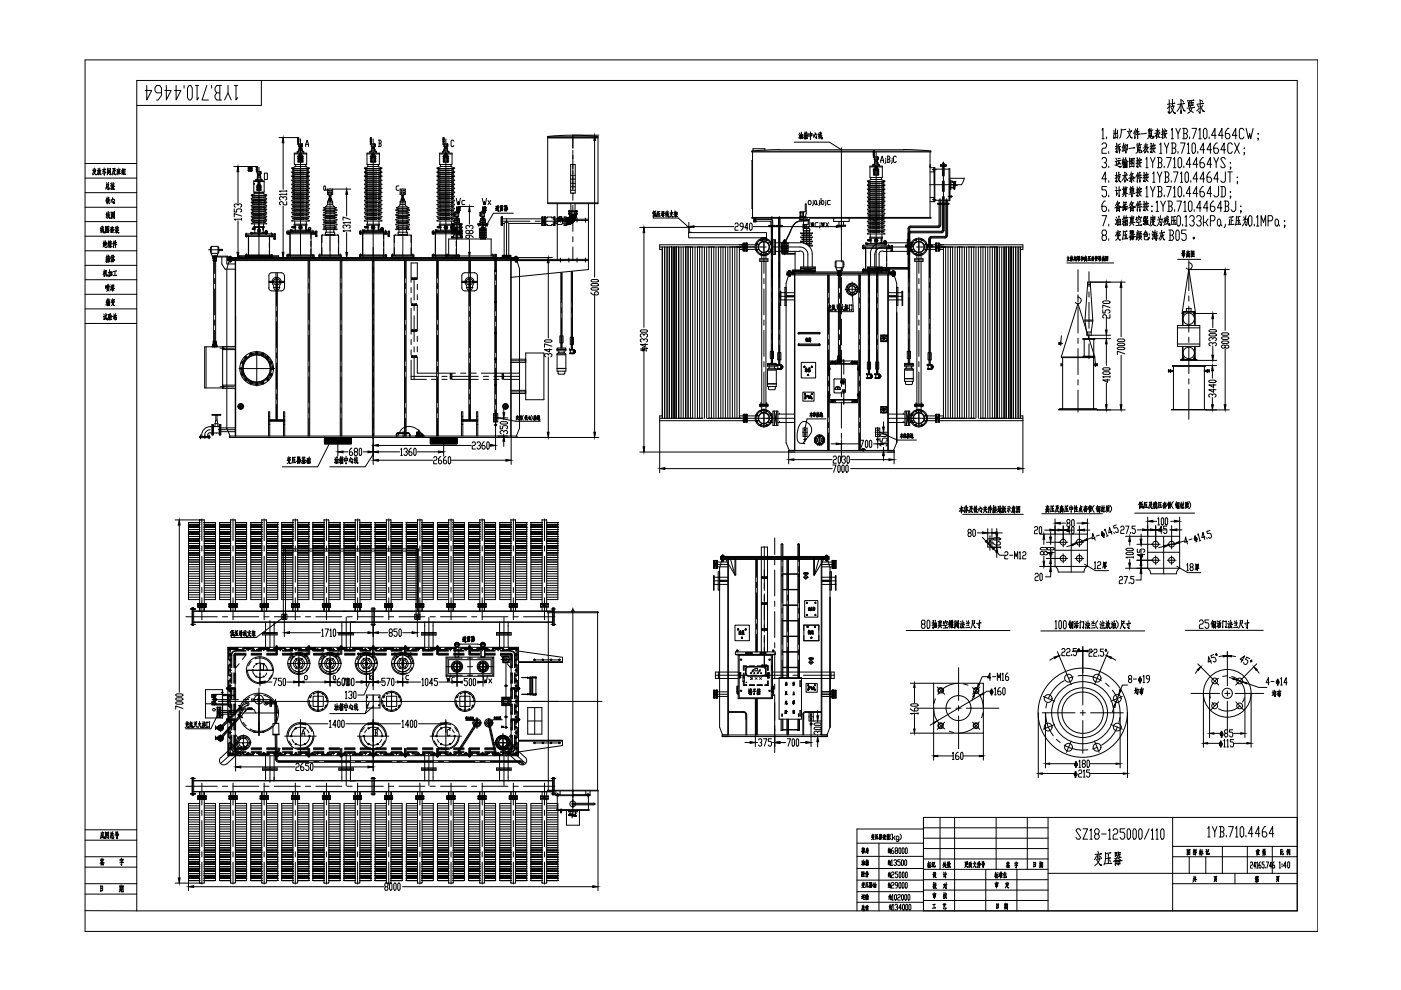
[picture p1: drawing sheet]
<svg xmlns="http://www.w3.org/2000/svg" width="297mm" height="210mm" viewBox="0 0 297 210" stroke-linecap="round" stroke-linejoin="round" font-family="sans-serif">
<defs><g id="words">
<g font-size="6.6">
<text x="246.6" y="25.4">技术要求</text>
<text x="231.1" y="184.9">变压器</text>
</g>
<g font-size="4.9">
<text x="20.8" y="60">机加工</text>
<text x="21.5" y="63.1">喷漆</text>
<text x="20.5" y="184.9">签 字</text>
<text x="20.5" y="190.5">日 期</text>
</g>
<g font-size="4.4">
<text x="21.5" y="41.3">总装</text>
<text x="21.5" y="44.5">铁心</text>
<text x="21.5" y="47.6">线圈</text>
<text x="20.8" y="53.6">绝缘件</text>
<text x="21.5" y="56.8">箱体</text>
<text x="21.5" y="66">箱变</text>
<text x="21.2" y="69.1">试验站</text>
<text x="231.1" y="121.7">12厚</text>
<text x="93.8" y="145.7">Wc</text>
<text x="101.6" y="146.1">Wx</text>
<text x="195.8" y="185.2">标记</text>
<text x="199" y="185.2">处数</text>
<text x="181.7" y="187.3">附件</text>
<text x="251.9" y="188.4">共 页</text>
<text x="265.3" y="188.4">第 页</text>
<text x="196.8" y="194">工 艺</text>
</g>
<g font-size="4">
<text x="96" y="44.5">Wc</text>
<text x="101.2" y="44.5">Wx</text>
<text x="104.1" y="45.9">避雷器</text>
<text x="170" y="73.7">铭牌</text>
<text x="97" y="137.2">避雷器</text>
<text x="155.6" y="135.8">油温</text>
<text x="173.6" y="135.8" transform="rotate(-90 173.6 135.8)">绕组</text>
<text x="181.7" y="182">器身</text>
<text x="181.7" y="191.9">运输</text>
<text x="196.8" y="187.3">设 计</text>
<text x="209.9" y="187.3">标准化</text>
</g>
<g font-size="3.5">
<text x="169.7" y="80.1">油温</text>
<text x="165.5" y="148.5">压</text>
<text x="165.5" y="150.6">危</text>
<text x="165.5" y="152.4">险</text>
</g>
<text font-size="3.1" x="105.5" y="155.6">绕组</text>
</g></defs>
<!-- layer: 0 -->
<g fill="none" stroke="#000" stroke-width=".21">
<path d="M49.6 35.3h5v1M50.5 36.4v6.7M52.6 36.1l.1 .2h.7M52.6 35.3v.9h.9v-.9M53.4 36.1l-.1 .2M53.8 38.4h2.2v2.4h-2.2zM53.8 38.5h2.2M53.8 39h.1M53.8 38.9l.1 .1M54.2 38.2v.1M54.3 38.2h.1M54.3 38.1h1.2"/>
<path d="M54.3 38.1h.1M54.4 36.4l.2 .2-.1 .3h.8M54.4 36.2h.2M54.4 35.3v1.1M54.5 38.1h.1M54.6 37.6h.1M54.6 37.6v.5M54.6 37.5h.6M54.6 39.8h.1M54.6 37.5h.1M54.6 39.5h.1M54.6 37.3v.2"/>
<path d="M54.6 36.4h.6M54.7 37.3h.1M54.7 37.2h.5M54.7 39.4l.3-.1 .1 1M54.7 36.4v.6M54.7 39.5v.8M54.8 37v.2M54.9 39.2h.1M55.1 37v.2M55.1 36.4v.6M55.2 37.3h.1M55.2 39.8h.1"/>
<path d="M55.2 39.5h.1M55.2 37.3v.2M55.2 36.3l.1 .1M55.2 37.5h.1M55.2 37.6h.1M55.2 36.5h.1M55.2 36.8h.1M55.3 39.4a.4 .4 0 0 0-.4-.4 .4 .4 0 0 0-.4 .4v.9h.8v-.8M55.3 37.6v.5M55.3 38.1h.1M55.3 36.4v.5M55.4 38.1h.1"/>
<path d="M55.5 38.2h.1M55.6 38.2v.1M59.1 29.2h4.2v1.2M60 30.3v9.8M61.9 38.3h3.6M62.4 32.6h2.6M62.5 34.9l-.1-2.4h2.6l-.1 2.4M62.5 34.9h2.4v.4l.7 .4h-3.8l.8-.4v-.4M62.6 39.2l-.6 .3h3.4l-.5-.3M62.6 39.5l-.8 .5h3.8l-.7-.5M62.6 38.3l-.6 .3h3.4l-.5-.3M62.6 38.7l-.8 .4h3.8l-.7-.3v-.1"/>
<path d="M62.6 37.5l-.6 .3h3.4l-.5-.3M62.6 36.6l-.6 .3h3.4l-.5-.3M62.6 37l-.8 .4h3.8l-.7-.3v-.1M62.6 36.1l-.8 .5h3.8l-.7-.5M62.6 37.8l-.7 .5M62.6 35.7l-.6 .4h3.4l-.5-.4M62.7 35.3h2.1M62.7 38.4h1.8M62.7 37.5h1.8M62.7 38.8h1.8M62.7 39.2h1.8M62.7 38h1.8"/>
<path d="M62.7 36.7h1.8M62.7 37.1h1.8M62.7 39.7h1.8M62.7 36.2h1.8M62.7 35.8h1.8M63 32.3v.1M63 32.3h.1M63 32.2h1.4M63.1 32.2h.1M63.1 30.5l.1 .1M63.1 29.2v1.4M63.1 30.3h.2"/>
<path d="M63.2 30.6l.1 .2M63.2 32.9a.53 .53 0 0 1 .6-.2 .53 .53 0 0 1 .4 .5v1.2h-1zM63.3 31.1h.1M63.3 30.4l.1 .1M63.3 32.2h.1M63.3 30.8v.3M63.3 31.9v.3M63.4 31.9h.1M63.4 31.8h.1M63.4 31.2h.7M63.4 31.8h.7M63.4 30.5h.7"/>
<path d="M63.4 31.5v.3M63.5 33.2l.2-.2 .2 .2v1.2M63.5 31.5h.1M63.5 31.5h.5M63.5 30.5v.7M63.5 33.2v1.2M63.5 31.2v.3M63.9 31.2v.3M63.9 30.5v.7M64 31.5h.1M64 31.5v.3M64.1 30.9h.1"/>
<path d="M64.1 30.7h.1M64.1 31.8h.1M64.1 30.5l-.1 .6M64.1 31.9v.3M64.1 32.2h.1M64.3 32.2h.1M64.4 32.3h.1M64.4 32.3v.1M64.9 37.8v.2l.6 .3M77.3 38.3h3.6M77.8 32.5h2.6v2.3h-2.6zM77.8 32.6h2.6"/>
<path d="M78 39.2l-.6 .3h3.4l-.6-.3M78 39.5l-.7 .5h3.7l-.8-.5M78 38.3l-.6 .3 3.4 .1-.6-.4M78 38.7l-.1 .1-.6 .3h3.7l-.8-.4M78 37.5l-.6 .3h3.4l-.6-.3M78 36.6l-.6 .3 3.4 .1-.6-.4M78 37l-.1 .1-.6 .3h3.7l-.8-.4M78 36.1l-.7 .5h3.7l-.8-.5M78 37.8l-.1 .2-.6 .3M78 35.7l-.6 .4h3.4l-.6-.4M78 34.9v.4l-.7 .4h3.7l-.8-.4M78 35.3h2.2"/>
<path d="M78.1 38.4h1.8M78.1 37.5h1.8M78.1 38.8h1.8M78.1 39.2h1.8M78.1 38h1.8M78.1 36.7h1.8M78.1 37.1h1.8M78.1 39.7h1.8M78.1 36.2h1.8M78.1 35.8h1.8M78.4 32.3v.1M78.4 32.3h.1"/>
<path d="M78.4 32.2h1.4M78.5 30.5l.2 .3M78.5 32.2h.1M78.5 30.3h.2M78.6 33.2a.53 .53 0 0 1 .5-.5 .53 .53 0 0 1 .5 .5v1.2h-1v-1.2M78.7 31.1h.1M78.7 30.4l.1 .1M78.7 32.2h.1M78.7 31.9h.1M78.7 30.4v-1.2h-.2v1.4M78.7 31.8h.8M78.7 30.8v.3"/>
<path d="M78.7 31.9v.3M78.8 31.8h.1M78.8 31.2h.7M78.8 30.5h.7M78.8 31.5v.3M78.9 33.2l.2-.2 .2 .2v1.2M78.9 31.5h.1M78.9 31.5h.5M78.9 30.5v.7M78.9 33.2v1.2M79 31.2v.3M79.3 31.2v.3"/>
<path d="M79.3 30.5v.7M79.4 31.5h.1M79.4 31.5v.3M79.5 30.9h.1M79.5 30.7h.1M79.5 31.8h.1M79.5 30.5l-.1 .6M79.5 31.9v.3M79.5 32.2h.1M79.6 32.2h.1M79.8 32.3h.1M79.8 32.3v.1"/>
<path d="M80.2 37.8l.7 .5M80.2 34.9v.4M92.7 38.3h3.7M93.2 32.5h2.6v2.3h-2.6zM93.2 32.6h2.6M93.4 39.2l-.6 .3h3.4l-.6-.3M93.4 38.3l-.6 .3 3.4 .1-.6-.4M93.4 37.5l-.6 .3h3.4l-.6-.3M93.4 36.6l-.6 .3 3.4 .1-.6-.4M93.4 39.5l-.8 .5h3.8M93.4 38.7l-.1 .1-.7 .3 3.8 .1M93.4 37.8l-.1 .2-.6 .3"/>
<path d="M93.4 37l-.1 .1-.7 .3h3.8M93.4 36.1l-.8 .4 3.8 .1M93.4 35.7l-.6 .4h3.4l-.6-.4M93.4 34.9v.4l-.7 .3v.1h3.7M93.4 35.3h2.2M93.5 38.4h1.8M93.5 37.5h1.8M93.5 38.8h1.8M93.5 39.2h1.8M93.5 38h1.8M93.5 36.7h1.8M93.5 37.1h1.8"/>
<path d="M93.5 39.7h1.8M93.5 36.2h1.8M93.5 35.8h1.8M93.8 32.3v.1M93.9 32.3h.1M93.9 30.5l.2 .3M93.9 30.3h.2M94 33.2a.53 .53 0 0 1 .5-.5 .53 .53 0 0 1 .5 .5v1.2h-1v-1.2M94 32.2h-.1h1.1M94.1 32.2h.1M94.1 30.4l.1 .1M94.1 30.8l.1 .3"/>
<path d="M94.1 31.9v.3M94.1 31.9h.1M94.1 31.8h.1M94.1 30.4v-1.2h-.2v1.4M94.1 31.8h.8M94.2 31.5v.3M94.2 31.2h.7M94.2 30.5h.7M94.2 31.5h.1M94.2 31.5h.6M94.3 34.4v-1.2l.2-.2 .2 .2v1.2M94.3 30.5v.7"/>
<path d="M94.4 31.2v.3M94.7 31.2v.3M94.7 30.5v.7M94.8 31.5h.1M94.8 31.5v.3M94.9 30.9h.1M94.9 30.7h.1M94.9 31.8h.1M94.9 30.5l-.1 .6M94.9 31.9v.3M95 32.2h.1M95.2 32.3h.1"/>
<path d="M95.2 32.3v.1M95.6 39.5l.8 .4-.1 .1M95.6 38.7l.1 .1 .7 .2-.1 .2M95.6 37.8l.1 .2 .7 .2-.1 .1M95.6 37l.1 .1 .7 .2-.1 .1M95.6 36.1l.8 .3-.1 .2M95.6 34.9v.4l.8 .3-.1 .1M121.5 28.7h5.5M126.1 29.8v29M184.4 35.4h2.7M184.5 37.6l-.1-2.4h2.7l-.1 2.4M184.6 37.6h2.3"/>
<path d="M184.6 39.4l-.5 .3h3.4l-.6-.3M184.6 39.7v.2l-.7 .3h3.7l-.7-.5M184.6 38.9v.1l-.7 .3h3.7l-.7-.4M184.6 38.5l-.5 .3h3.4l-.6-.3M184.6 37.6v.5l-.7 .4h3.7l-.7-.4M184.7 38.1h2.1M184.8 39h1.8M184.8 39.5h1.8M184.8 39.9h1.8M184.8 38.6h1.8M185 35.1v.1M185.1 35.1h.1"/>
<path d="M185.1 35h1.3M185.1 35h.1M185.2 33.3l.1 .2M185.2 33h.2M185.2 36a.53 .53 0 0 1 .5-.5 .53 .53 0 0 1 .6 .5M185.3 36v1.1h1v-1.1M185.3 35h.1M185.4 33.5v.4h.7M185.4 34.6v.4M185.4 33.2v-1.3h-.2v1.4M185.4 34.6h.1M185.4 34.5h.1"/>
<path d="M185.4 34.6h.7M185.4 33.3h.7M185.5 34.2v.3M185.5 36l.2-.2 .3 .2M185.5 34.2h.1M185.5 34.2h.5M185.5 33.3v.6M185.5 36v1.1M185.6 33.9v.3M185.9 33.9v.3M186 33.3v.6M186 36v1.1"/>
<path d="M186 34.2h.1M186.1 34.2v.3M186.1 33.7h.1M186.1 33.4h.1M186.1 34.6h.1M186.1 34.5h.1M186.1 33.2v.7M186.1 34.6v.4M186.2 35h.1M186.3 35h.1M186.4 35.1h.1M186.5 35.1v.1"/>
<path d="M186.9 37.6v.5M197.2 32.2v13.9M44.8 53.7l.2 .6h1.1M44.8 53.7v-1.5h1.4v1.5M44.8 52.5h-.2v1h.2M44.8 53.7h1.4M45.1 54.3v.5h.8v-.5M45.3 54.5v19M45.4 55h.2M45.4 55.2h.2M45.5 54.5v3.5M45.5 59.1v1.1"/>
<path d="M45.7 54.5v19M46.2 52.5h.2v1h-.2M46.2 53.7l-.2 .6M46.4 52.9h.8v.2h-.8M48.4 54.8v.2M48.6 54.8v.2M48.6 54.6h.1M48.6 55.3h.1M48.6 55.2l-.5 1.8v33.8l.7 1.7M48.6 54.6v.8h.3M48.6 55.2v.1M48.6 55.4h.1"/>
<path d="M48.7 55.3l.2 .1zM48.8 54.3v1M48.9 55.3h.1M48.9 55.4h.1M49 55.3v.1M49 54.6l-.1 .7M49 55.2l-.4 .1M49.2 54.7l.2 .3-.2-.2 .1 .2-.1-.1v.1zM49.2 54.8l.2 .2M49.2 54.7l.2 .3zM49.2 54.7h.3M49.2 54.7l.2 .3"/>
<path d="M49.3 54.7l.2 .3M49.3 54.7l.2 .2M49.4 54.7l.1 .2zM49.4 54.7l.1 .1zM49.5 54.8h.1M49.5 54.7v.3M49.6 54.8v.2M49.7 44.3v.7h.5v-.5l.3-.2h.5l.2 .2v.3l-.2 .2M49.7 54.8v.2M49.9 55.1l.1 37.4h58.3l.1-37.4M49.9 55v37.5M50.5 43.6v-.2l-.3-.2-.5 .2v.3l.2 .2"/>
<path d="M50.5 43.4l.2-.2 .5 .2v.3l-.2 .2M50.5 46.8v6.7M51.2 46.5h-1.5l.2 .2M51.2 45.8l-1.5-.5v.7M51.2 46.3v.4M53.2 49.6h.1M53.2 49.4h.1M53.2 49.6h3.4M53.2 49.4h3.4M53.2 49.4v.2M53.5 48.5v.1M53.6 48.6h.1"/>
<path d="M53.6 48.5h.1M53.6 48.6l.4 .1M53.7 48.6h.1M53.7 48.5h.1M53.7 48.4v.3M53.8 48.4v.3M53.8 48h2.2v.2h-2.2zM53.9 41.4l-.5 .3 2.9 .1M53.9 41.8l-.6 .4h3.3l-.7-.4M53.9 42.5l-.6 .4h3.3l-.7-.4M53.9 43.3l-.6 .3h3.3l-.7-.3M53.9 44.1l-.6 .3h3.3l-.7-.3"/>
<path d="M53.9 44.8l-.6 .4h3.3l-.7-.4M53.9 45.5l-.6 .4h3.3l-.7-.4M53.9 46.3l-.1 .1-.5 .3h3.3l-.6-.3-.1-.1M53.9 47l-.6 .4h3.3l-.7-.4M53.9 42.2l-.5 .3h2.9M53.9 43l-.5 .2 2.9 .1M53.9 43.7l-.5 .3h2.9M53.9 44.5l-.5 .2 2.9 .1M53.9 45.2l-.5 .3h2.9M53.9 46l-.5 .2 2.9 .1M53.9 46.7l-.5 .3h2.9M53.9 40.8v.3"/>
<path d="M53.9 44v.1M53.9 47.5v.5M53.9 48.4v.3M53.9 48.6h.1M53.9 48.5h.1M54 41.1h1.8M54 48.2v1.2M54 48.7h.1M54 48.4h.1M54 48.4l-.4 .1M54.1 41.5h1.5M54.1 41.9h1.5"/>
<path d="M54.1 44.9h1.5M54.1 45.3h1.5M54.1 46.1h1.5M54.1 45.7h1.5M54.1 46.8h1.5M54.1 47.2h1.5M54.1 46.4h1.5M54.1 42.7h1.5M54.1 42.3h1.5M54.1 43.1h1.5M54.1 43.8h1.5M54.1 43.4h1.5"/>
<path d="M54.1 44.5h1.5M54.1 44.2h1.5M54.6 40.2h.1M54.7 48.7h.5v.4h-.5zM54.7 48.8h.1M54.7 49.1h.1M55.1 49.1h.1M55.1 48.8h.1M55.2 40.2h.1M55.8 49.3v.1M55.8 48.7h.1M55.8 48.4v.3"/>
<path d="M55.8 48.2v1.1M55.9 40.8l.1 .3 .6 .3h-3.3l.6-.3M55.9 41.4l.4 .3v.1M55.9 42.2l.4 .3M55.9 43l.5 .2-.1 .1M55.9 43.7l.5 .2-.1 .1M55.9 44.5l.4 .2v.1M55.9 45.2l.4 .3M55.9 46l.5 .2-.1 .1M55.9 46.7l.5 .2-.1 .1M55.9 44v.1M55.9 47.5v.5"/>
<path d="M55.9 49.4h.1M56.2 49.4h.1M56.3 49.4h.1M56.3 49.3l-.1-.3 .3-.1 .2 .1-.1 .3M56.6 49.4h.1M56.6 49.6h.1M56.6 49.4v.2M57 59.6h1M57 59.9h1M57 59.8h3.3M57 58.5v2.5M57.6 57.8a.66 .66 0 0 0-.6 .7"/>
<path d="M57.7 57.8h1.9a.66 .66 0 0 1 .7 .7M58 59.6h.1M58.5 57.8v31.2M58.7 59.3v2.1M58.8 57.8v31.2M59.3 59.6h.1M59.3 59.6h1M59.3 59.9h1M60 42l-.2-.3-.5 .2v.3l.2 .2M60 41.9l.3-.2 .5 .2v.3l-.3 .2M60 43.6v9.9M60.3 58.5v2.5"/>
<path d="M60.8 42.8v.6h-.5l-.3-.1v-.4l-.2-.1-.5 .1v.4l.2 .1M60.8 41.2h-1.5l.2 .2M60.8 40.5h-1.5l.2 .2M60.8 40.3v.4M60.8 41v.4M60.8 54.3h5.8M60.8 49h5.8v.6h-5.8zM60.8 54.6v-.5h5.8v.5M60.8 49.3h5.8M61.5 49.3v4.8M61.5 48.9v.1M61.6 48.9h.1"/>
<path d="M61.6 49h.1M61.6 54.3v.3M61.6 48.8h4.3M61.9 48.2l.1 .1M61.9 46h3.6M62 48.3h.6M62.1 48v.3M62.1 48.2h.2M62.1 48.1h.2M62.3 48v.3M62.4 47.5h2.7v.3h-2.7zM62.5 48.2h.1"/>
<path d="M62.5 46.9v.6M62.5 48v.3M62.5 48.1h.1M62.6 48.7l-.1 .1M62.6 48v.3M62.6 42.1l-.8 .4h3.8l-.7-.3v-.1M62.6 41.7l-.6 .3h3.4l-.5-.3M62.6 40.9l-.6 .3h3.4l-.5-.3M62.6 41.2l-.8 .5h3.8l-.7-.3v-.2M62.6 40l-.6 .3h3.4l-.5-.3M62.6 40.4l-.8 .5h3.8l-.7-.4v-.1M62.6 48h-.6l-.1 .2"/>
<path d="M62.6 42.9l-.8 .5h3.8l-.7-.3v-.2M62.6 43.9l-.8 .4h3.8l-.7-.4M62.6 44.7l-.8 .4h3.8l-.7-.4M62.6 43.4l-.6 .4h3.4l-.5-.4M62.6 42.6l-.6 .3h3.4l-.5-.2M62.6 44.3l-.6 .3h3.4l-.5-.3M62.6 45.5l-.7 .5M62.6 46.4l-.8 .4h3.8l-.7-.3v-.1M62.6 45.2l-.6 .3h3.4l-.5-.3M62.6 46l-.6 .3h3.4l-.5-.3M62.6 43.8v.1M62.6 44.7h.1"/>
<path d="M62.6 47.8v1M62.7 46.5h1.8M62.7 45.7h1.8M62.7 42.7h1.8M62.7 44.8h1.8M62.7 41.4h1.8M62.7 42.2h1.8M62.7 41.8h1.8M62.7 40.5h1.8M62.7 41h1.8M62.7 40.1h1.8M62.7 44.4h1.8"/>
<path d="M62.7 43.9h1.8M62.7 43.5h1.8M62.7 43.1h1.8M62.7 46.1h1.8M62.7 45.3h1.8M63.4 48h.6v.6h-.6zM63.5 48.5h.1M63.5 48h.1M63.9 48h.1M63.9 48.5h.1M64.8 48.4h.1M64.8 47.8l.1 1"/>
<path d="M64.8 48h.1v.4h-.1M64.9 45.5v.2l.6 .3M64.9 43.8v.1M64.9 44.7h.1M64.9 46.9v.6M65 48.8h.1M65.3 48.8h.1M65.3 55.2v37.3M65.5 48.7h.1M65.5 48.8h.1M65.5 48.7l-.1-.3 .2-.2 .3 .2-.2 .3M65.7 55.2v37.3"/>
<path d="M65.8 48.8h.1M65.9 48.9h.1M65.9 49h.1M65.9 54.3v.3M65.9 48.9v.1M65.9 49.7h1M66 49.3v4.8M66.6 49.5h.3M66.9 49h.3v1.2h-.3zM67.1 49v1.2M68.2 49.9h3.6M70.5 40.1h3.9"/>
<path d="M72.1 55.2v37.3M72.5 55.2v37.3M73.5 48l-.3-.3-.5 .2v.3l.3 .2M73.5 47.9l.2-.2 .6 .2v.3l-.3 .2M73.5 41.2v4.6M73.5 49.3v4.2M74.3 48.9h-1.6l.3 .2M74.3 47.2h-1.6l.3 .2M74.3 46.5l-1.6-.5v.7M74.3 47v.4M74.3 48.8v.3M76.2 54.3h5.8"/>
<path d="M76.2 54.6v-.5h5.8v.5M76.2 49h5.8v.6h-5.8zM76.2 49.3h5.8M76.9 49.3v4.8M76.9 48.9h.1M76.9 49h.1M76.9 48.9v.1M76.9 48.8h4.4M77 54.3v.3M77.3 48.2l.1 .1M77.3 46h3.6M77.3 48.1v.1"/>
<path d="M77.4 48.3h.6M77.6 48.2h.1M77.6 48.1h.1M77.6 48v.3M77.7 48v.3M77.8 47.5h2.7v.3h-2.7zM77.9 48.2h.1M77.9 48.1h.1M77.9 46.9v.6M77.9 48v.3M78 48.7l-.1 .1M78 42.1l-.1 .1-.6 .3h3.7l-.8-.4"/>
<path d="M78 41.7l-.6 .3 3.4 .1-.6-.4M78 40.9l-.6 .3h3.4l-.6-.3M78 41.2l-.1 .2-.6 .3h3.7l-.8-.5M78 40l-.6 .3 3.4 .1-.6-.4M78 40.4v.1l-.7 .4h3.7l-.8-.5M78 42.9l-.1 .2-.6 .3h3.7l-.8-.5M78 43.9l-.7 .4h3.7l-.8-.4M78 44.7l-.7 .4h3.7l-.8-.4M78 43.4l-.6 .4h3.4l-.6-.4M78 42.6l-.6 .3h3.4l-.5-.2M78 44.3l-.6 .3 3.4 .1-.6-.4M78 45.5l-.1 .2-.6 .3"/>
<path d="M78 46.4l-.1 .1-.6 .3h3.7l-.8-.4M78 45.2l-.6 .3h3.4l-.6-.3M78 46l-.6 .3 3.4 .1-.6-.4M78 48v.3M78 43.8v.1M78 44.7h.1M78 48l-.7 .1M78 47.8v1M78.1 46.5h1.8M78.1 45.7h1.8M78.1 42.7h1.8M78.1 44.8h1.8"/>
<path d="M78.1 41.4h1.8M78.1 42.2h1.8M78.1 41.8h1.8M78.1 40.5h1.8M78.1 41h1.8M78.1 40.1h1.8M78.1 44.4h1.8M78.1 43.9h1.8M78.1 43.5h1.8M78.1 43.1h1.8M78.1 46.1h1.8M78.1 45.3h1.8"/>
<path d="M78.8 48h.6v.6h-.6zM78.9 48.5h.1M78.9 48h.1M79 55.2v37.3M79.3 55.2v37.3M79.3 48h.1M79.3 48.5h.1M80.2 48.4h.1M80.2 47.8v1M80.2 45.5l.7 .5M80.2 48h.1v.4h-.1M80.2 43.8v.1"/>
<path d="M80.2 44.7h.1M80.3 46.9v.6M80.4 48.8h.1M80.7 48.8h.1M80.9 48.8h.1M81.1 48.7l.2-.3-.3-.2-.3 .2 .2 .3M81.2 48.7h.1M81.2 48.8h.1M81.3 48.9h.1M81.3 49h.1M81.3 54.3v.3M81.3 49.7h1"/>
<path d="M81.3 48.9v.1M81.4 49.3v4.8M82 49.5h.3M82.3 49h.3v1.2h-.3zM82.5 49v1.2M83.6 49.9h3.6M85.8 55.2v37.3M86.1 55.2v37.3M91.7 54.3h13M91.7 54.6v-.5h5.7v.5M91.7 49h5.7v.6h-5.7zM91.7 49.3h5.7"/>
<path d="M92.3 49.3v4.8M92.3 48.9h.1M92.3 49h.1M92.3 48.9v.1M92.3 48.8h4.4M92.4 54.3v.3M92.6 55.2v37.3M92.7 46h3.7M92.8 48.1l-.1 .1M92.8 48l-.1 .1M92.8 48.3h.6M92.9 55.2v37.3"/>
<path d="M93 48v.3M93 48.2h.1M93 48.1h.1M93.1 48v.3M93.1 47.5h2.8v.3h-2.8zM93.3 48v.3M93.3 48.2h.1M93.3 48.1h.1M93.3 46.9v.6M93.4 48.7l-.1 .1M93.4 42.1l-.1 .1-.7 .3 3.8 .1M93.4 41.7l-.6 .3 3.3 .1"/>
<path d="M93.4 40.9l-.6 .3h3.3M93.4 40l-.6 .3 3.3 .1M93.4 41.2l-.1 .2-.7 .3h3.8M93.4 40.4v.1l-.8 .3 3.8 .1M93.4 42.9l-.1 .2-.7 .3h3.8M93.4 43.9l-.8 .3 3.8 .1M93.4 44.7l-.8 .4h3.8M93.4 43.4l-.6 .4h3.3M93.4 42.6l-.6 .3h3.3M93.4 44.3l-.6 .3 3.3 .1M93.4 45.5l-.1 .2-.6 .3M93.4 46.4l-.1 .1-.7 .3 3.8 .1"/>
<path d="M93.4 45.2l-.6 .3h3.3M93.4 46l-.6 .3 3.4 .1-.6-.4M93.4 48v.3M93.4 43.8v.1M93.4 44.7h.1M93.4 48h-.6M93.4 47.8v1M93.5 46.5h1.8M93.5 45.7h1.8M93.5 42.7h1.8M93.5 44.8h1.8M93.5 41.4h1.8"/>
<path d="M93.5 42.2h1.8M93.5 41.8h1.8M93.5 40.5h1.8M93.5 41h1.8M93.5 40.1h1.8M93.5 44.4h1.8M93.5 43.9h1.8M93.5 43.5h1.8M93.5 43.1h1.8M93.5 46.1h1.8M93.5 45.3h1.8M94.2 48h.6v.6h-.6z"/>
<path d="M94.3 48.5h.1M94.3 48h.1M94.6 54.1v.5M94.7 48h.1M94.7 48.5h.1M95.1 54.3v-3.6h9v3.6M95.6 48.7l.1 .1M95.6 48.4h.1M95.6 46.4l.1 .1 .7 .2-.1 .2M95.6 48h.2v.4h-.2M95.6 47.8v1M95.7 45.7l.7 .2-.1 .1"/>
<path d="M95.8 48.8h.1M95.8 46.9v.6M95.8 50.3h2.2v.2h-2.2zM96.1 48.8h.1M96.1 49.8v.5M96.3 48.8h.1M96.3 48.7l-.2-.3 .3-.2 .3 .2-.2 .3M96.4 46.9h.1M96.4 47.1h.1M96.4 46.9v.2M96.6 48.8h.1M96.6 54.3v.3"/>
<path d="M96.7 48.9h.1M96.7 49h.1M96.7 45.9v.4M96.7 49.7h1M96.7 48.9v.1M96.8 49.3v4.8M97.1 45.9v.4M97.4 49.5h.3M97.6 49.8v.5M97.7 49h.3v1.2h-.3zM97.9 49v1.2M97.9 59.6h1"/>
<path d="M97.9 59.9h1M97.9 59.8h3.3M97.9 58.5v2.5M98.9 59.6h.1M99.4 55.2v33.8M99.5 49.9v.5l-.2 .1-.5-.1v-.4l.2-.1h.8l.5 .3v.2M99.5 49l.3-.1 .5 .1v.4l-.3 .1-.5-.1v-.4l-.2-.1-.5 .1v.4l.2 .1 .5-.1M99.5 48.2l-.2-.4h-.3l-.2 .2v.3l.2 .2M99.5 48l.3-.2 .5 .2v.3l-.3 .2M99.5 44.9v2.6M99.5 50.8v2.7M99.6 59.3v2.1"/>
<path d="M99.7 55.2v33.8M100.2 59.6h.1M100.2 59.6h1M100.2 59.9h1M100.6 57.8a.66 .66 0 0 1 .6 .7M100.6 57.8h-2a.66 .66 0 0 0-.7 .7M101.2 58.5v2.5M101.5 47.9l.7-.1 1.1 .1M101.9 46.9h.1M101.9 47.1h.1M101.9 46.9v.2M101.9 50.3v.4"/>
<path d="M101.9 50.5h1M102.2 48.2h.4M102.2 45.9v.4M102.6 45.9v.4M102.9 50.3v.4M104.1 54.1h.6v.5M104.6 45.2l-1.9 3.3M105.1 57.4h.1M108.4 55v43.5M108.5 54.8v.2M108.6 54.8v.2M108.7 54.7h.1"/>
<path d="M108.7 54.7h.4M108.7 54.7v.3M108.8 54.7l-.1 .2M108.8 55l.3-.2zM108.8 54.7l-.1 .1M108.9 54.8l.1-.1-.2 .3zM108.9 54.7l-.2 .2zM109 54.7l-.2 .3M109 55h.1M109.1 54.8l-.1 .2M109.1 54.7v.3M109.2 54.6h.1"/>
<path d="M109.2 55.3h.1M109.2 54.6l.1 .7M109.2 55.4h.1M109.3 55.4h.3M109.3 55.3l.2 .1zM109.3 55.3v.1M109.4 54.3v1M109.5 55.4h.1M109.5 55.3l.7 1.7v33.8l-.7 1.7M109.6 55.3v.1M109.6 54.6v.7M109.6 54.8v.2"/>
<path d="M109.6 55.2l-.4 .1M109.8 54.8v.2M109.9 54.6v.2h-61.6v-.2h68.8M109.9 55.2v-.2h-61.6v.2h71M116.2 55.7v16M125.3 59.4l.3-.1h1l.3 .3-.3 .2h-1zM135.6 48.2h10.9M136.5 49.3v20.1M138.5 46.2h5.3l2.3 2.1v.9l.4 .1M140.4 52.4v36.3M140.9 52.4v36.3M141.4 52.4v36.3"/>
<path d="M141.9 52.4v36.3M142.4 52.4v36.3M142.9 52.4v36.3M143.4 52.4v36.3M143.9 52.4v36.3M144.4 52.4v36.3M144.9 52.4v36.3M145.4 52.4v36.3M145.9 52.4v36.3M146 49.3h16.5v1.1h-16.5zM146.1 47.2v2.1M146.4 52.4v36.3"/>
<path d="M146.5 48.2v.1M146.9 52.4v36.3M147.2 48h8.4M147.4 52.4v36.3M147.9 52.4v36.3M148.3 52.4v36.3M148.8 52.4v36.3M149.4 52.4v36.3M149.8 52.4v36.3M150.3 52.4v36.3M150.8 52.4v36.3M151.3 52.4v36.3"/>
<path d="M151.8 52.4v36.3M152.3 52.4v36.3M152.8 52.4v36.3M153.3 52.4v36.3M153.8 52.4v36.3M154.3 52.4v36.3M154.8 52.4v36.3M155.3 52.4v36.3M155.8 52.4v36.3M155.8 47.5l.2-.2h.3l.2 .2-.2 .5h-.3l-.2 .3v.5h.7M156.3 52.4v36.3M156.8 52.9h.8"/>
<path d="M156.8 52.4v36.3M157.6 48h-.5l-.2-.2 .2-.5h.3l.2 .2v.8l-.4 .5h-.1M157.6 51.9h-17.7v1h.5M157.6 51.6h.8v1.6h-.8zM157.8 51.6v1.6M158.2 51.6v1.6M158.6 48.3h-.7l.5-1v1.5M159.1 47.3l.4 .2v1.1l-.2 .2-.4-.2v-1.1zM159.6 48h17.7M159.8 46.4l.2 .4 .3 .1M159.9 46.3v.1M160.2 52.9h.7"/>
<path d="M160.2 51.9h.7M160.2 46.3l.2 .2M160.3 51.7l.3 .1M160.3 46.9h3l.1 .2v.7M160.4 46.5l3.3 .1 .1 .2v1M160.6 52.9l-.3 .2M161.2 50.7l.2 .4M161.4 50.4h1.1v.2h-1.1zM161.4 53.7l-.2 .4M161.5 53.5v.7M161.7 50.6v.6M162.2 50.6v.6"/>
<path d="M162.4 53.5v.7M162.5 53.7l.1 .4M162.6 50.7l-.1 .4M163 47.9h1.3M163 48v-.2h1.3v.2M163.3 52.9l.3 .2M163.6 51.7l-.3 .1M164.6 47.9h1.3M164.6 48v-.2h1.3v.2M165.1 46.3v1.5M165.4 46.3v1.5M165.8 53.7h2.8v.2h-2.8z"/>
<path d="M165.8 53.4v.3h1.1v-.3M165.8 53.6h1.1M166.2 51.3h.3M166.9 58h23v.3h-23zM166.9 57.7h23v.2h-23zM167 57.9v.1M167.1 57.9v.1M167.2 57.7h.1M167.2 58.3h.1M167.2 57.7l.1 .8M167.2 58.3h.4M167.2 58.3l-.5 1.8v33.8l.6 1.6"/>
<path d="M167.2 58.3v.2M167.3 58.3h.2M167.3 58.3h-.1M167.4 57.3v1.1M167.4 58.3h.1M167.6 58.4h.1M167.6 58.3v.2M167.6 57.7h.1M167.6 58.3h.1M167.6 57.7l-.1 .8M167.6 58v-.1l.1 .1M167.8 58h.1"/>
<path d="M167.8 57.9h.1M167.8 57.8l.2 .2zM167.8 57.8h.3M167.8 57.8v.2M167.9 58h-.1h.1M167.9 57.8l.2 .2M167.9 58l-.1-.1 .1 .1M167.9 57.8l.2 .2zM168 57.2h4.7v.2h-4.7zM168 57.4h4.7v.3h-4.7zM168 57.8l.1 .2zM168.1 57.8v.1"/>
<path d="M168.1 57.8v.2M168.3 57.9v.1M168.4 58.2l.1 37.3M168.4 58v37.5M175.5 58.3v37.2M175.8 58.3v37.2M177.2 56.8l.3 .6h1.1M177.2 56.8v-1.5h1.5v1.5M177.2 55.5h-.1v1.1h.1M177.2 56.8h1.5M177.6 57.4v.5h.8v-.5M177.8 57.5v19.1"/>
<path d="M177.9 58.1h.2M178 57.6v3.4M178.2 57.5v19.1M178.4 47.2v4.6M178.7 55.5h.2v1.1h-.2M178.7 56.8l-.2 .6M182.1 58.3v37.2M182.4 58.3v37.2M182.9 57.4h5.7M182.9 52.1h5.7v.6h-5.7zM182.9 52.4h5.7M183.5 52.4v4.7"/>
<path d="M183.6 51.6v.2M183.6 52.4v4.7M183.6 51.6h.1M183.6 51.8h.1M183.6 57.4v.3M183.6 51.8h4.3M183.6 51.6h4.3M183.9 51l.1 .1M184 50.9v.1M184 50.8l-.1 .1M184 51.1h.2M184 50.8h.2"/>
<path d="M184.2 50.8h.1v.3h-.1zM184.2 50.9h.1M184.2 51h.1M184.3 51.1h.2M184.3 50.8h.2M184.4 50.3h2.7v.2h-2.7zM184.5 49.6v.7M184.5 50.9h.1M184.5 51h.1M184.6 51.5v.1M184.6 44.8v.2l-.7 .3h3.7l-.7-.5M184.6 44.5l-.5 .3h3.4l-.6-.3"/>
<path d="M184.6 43.6l-.5 .3h3.4l-.6-.3M184.6 44v.2l-.7 .3h3.7l-.7-.5M184.6 42.8l-.5 .3h3.4l-.6-.3M184.6 43.1v.2l-.7 .3h3.7l-.7-.5M184.6 41.9l-.5 .3h3.4l-.6-.3M184.6 42.3v.1l-.7 .4h3.7l-.7-.5M184.6 41.1l-.5 .3h3.4l-.6-.3M184.6 41.4v.2l-.7 .3h3.7l-.7-.5M184.6 40.2l-.5 .3h3.4l-.6-.3M184.6 40.6v.1l-.7 .3h3.7l-.7-.4M184.6 45.8l-.7 .4h3.7l-.7-.4M184.6 46.6l-.7 .4h3.7l-.7-.4"/>
<path d="M184.6 47.5l-.7 .4h3.7l-.7-.4M184.6 46.2l-.5 .3h3.4l-.6-.3M184.6 45.3l-.5 .4h3.4l-.6-.3M184.6 47.1l-.5 .3h3.4l-.6-.3M184.6 48.3v.1l-.7 .3h3.7l-.7-.4M184.6 49.1v.2l-.7 .3h3.7l-.7-.5M184.6 47.9l-.5 .3h3.4l-.6-.3M184.6 48.8l-.5 .3h3.4l-.6-.3M184.6 45.7v.1M184.6 46.6h.1M184.6 47.4v.1M184.6 50.8v.3"/>
<path d="M184.7 50.8h-.2v.3h.2M184.7 50.5v1M184.8 49.3h1.8M184.8 48h1.8M184.8 48.4h1.8M184.8 47.2h1.8M184.8 44.2h1.8M184.8 46.3h1.8M184.8 46.7h1.8M184.8 41.6h1.8M184.8 42h1.8M184.8 40.7h1.8"/>
<path d="M184.8 41.1h1.8M184.8 40.3h1.8M184.8 45h1.8M184.8 44.6h1.8M184.8 43.3h1.8M184.8 43.7h1.8M184.8 42.9h1.8M184.8 42.4h1.8M184.8 47.6h1.8M184.8 45.8h1.8M184.8 45.4h1.8M184.8 48.9h1.8"/>
<path d="M185.5 50.7h.6v.6h-.6zM185.5 51.2h.1M185.5 50.8h.1M186 50.8h.1M186 51.2h.1M186 56.7h6.7M186.9 51.1h.1M186.9 50.5v1.1M186.9 50.7h.1v.4h-.1M186.9 45.7v.1M186.9 46.6h.1M186.9 47.4v.1"/>
<path d="M187 49.6v.7M187 51.6h.4M187.5 51.5l-.1-.3 .2-.2 .3 .2-.1 .3M187.5 51.5h.1M187.5 51.6h.3M187.9 51.6h.1M187.9 51.8h.1M187.9 57.4v.3M188 52.7h.9M188 51.6v.2M188 52.4v4.7M188.3 58.2h-.1v37.3"/>
<path d="M188.3 58v37.5M188.6 57.1v.6M188.6 52.6h.3M188.7 57.8h.1M188.7 57.8h.3M188.7 57.8v.2M188.7 58h.1M188.8 57.8l-.1 .1M188.8 57.9l-.1 .1zM188.9 57.8l-.2 .2M188.9 57.9l-.1 .1zM188.9 52.1h.3v1.1h-.3z"/>
<path d="M189 57.8l-.2 .2M189 57.9l-.2 .1zM189 57.8v.2h-.1l.1-.1-.1 .1M189.1 58v-.1l.1 .1M189.1 52.1v1.1M189.2 57.7l.1 .6h.2M189.2 57.7h.1M189.2 58.3h.1M189.2 58.4h.1M189.3 58.4h.2M189.3 58.3l-.1 .2h.3M189.3 58.3v.2"/>
<path d="M189.4 57.3v1.1M189.5 58.5h.1M189.5 58.3l.6 1.8v33.8l-.7 1.6M189.5 57.7h.1M189.5 58.3v.2M189.5 57.7l.1 .8M189.6 57.7h.1M189.6 57.9v.1M189.6 58.3h-.4M189.8 57.9v.1M192.7 57.1h-9.8v.6M193.2 51.7l.3 .1"/>
<path d="M193.5 52.9l-.3 .2M194.1 50.7l.2 .4M194.3 53.7l-.2 .4M194.4 53.5v.7M195.3 53.5v.7M195.4 53.7l.1 .4M195.5 50.7l-.1 .4M195.9 52.9h.7M195.9 51.9h.7M196.1 52.9l.4 .2M196.5 51.7l-.4 .1M197.4 46.1v.2"/>
<path d="M198.4 51.6h.8v1.6h-.8zM198.5 51.6v1.6M199 51.6v1.6M199.2 52.9h.8M199.2 51.9h17.7v1h-.6M200 52.4v36.3M200.5 52.4v36.3M201 52.4v36.3M201.5 52.4v36.3M202 52.4v36.3M202.5 52.4v36.3M203 52.4v36.3"/>
<path d="M203.5 52.4v36.3M204 52.4v36.3M204.5 52.4v36.3M204.9 52.4v36.3M205.4 52.4v36.3M206 52.4v36.3M206.5 52.4v36.3M206.9 52.4v36.3M207.4 52.4v36.3M207.9 52.4v36.3M208.4 52.4v36.3M208.9 52.4v36.3"/>
<path d="M209.4 52.4v36.3M209.9 52.4v36.3M210.4 52.4v36.3M210.9 52.4v36.3M211.4 52.4v36.3M211.9 52.4v36.3M212.4 52.4v36.3M212.9 52.4v36.3M213.4 52.4v36.3M213.9 52.4v36.3M214.4 52.4v36.3M214.8 52.4v36.3"/>
<path d="M215.3 52.4v36.3M215.9 52.4v36.3M216.3 52.4v36.3M228.6 57.2v4.6M230.9 57.6v3.2M252.1 55.2v6.4M252.1 55.7a.7 .7 0 0 1 .6 1 .7 .7 0 0 1-1.2 .1M43.7 73.5v8.8M45.5 61.3v5.5M45.5 67.9v1.1M45.5 70.1v3.4M47.3 73.5v.6"/>
<path d="M49.9 73.5h-2.7v.6h2.7M57 61a.66 .66 0 0 0 .6 .7M58 60.9a.61 .61 0 0 0 .7 .7 .61 .61 0 0 0 .6-.7M59.4 60.2l-.2 .8M59.5 60.2a.97 .97 0 0 0-.3-1.2 .97 .97 0 0 0-1.3 .2 .97 .97 0 0 0 .1 1.3v.5M60.3 61a.66 .66 0 0 1-.7 .7h-1.9M97.9 61a.66 .66 0 0 0 .7 .7h2M98.7 60.2a.97 .97 0 0 1 .3-1.2 .97 .97 0 0 1 1.3 .2 .97 .97 0 0 1-.1 1.3v.5M98.8 60.2l.2 .8M98.9 60.9a.61 .61 0 0 0 .6 .7 .61 .61 0 0 0 .7-.7M101.2 61a.66 .66 0 0 1-.6 .7M105.1 64.1h.1"/>
<path d="M105.1 70.7h.1M105.1 76.2h.1M108.4 76.8h3.1M108.4 76.2h3.1M111.5 74.8h3.8v10h-3.8zM115.4 72.2l.3-.1h1.1l.2 .3-.2 .2h-1.1l-.3-.2zM116.2 75.3l-.2-.3-.6 .1v.4l.3 .1M116.2 75.1l.3-.1 .5 .1v.4l-.2 .1M116.2 75.7v16M116.5 74v.6l-1.1-.5h1.6M117 73.4l-1.6-.5v.7M118.1 73.8h1.9v.3h-1.9z"/>
<path d="M118.1 74.1h1.9v.3h-1.9zM118.1 75.1v3.6h1.9v-3.6M118.1 78.1h1.9M118.1 75h1.8M118.1 75.2h1.9M118.3 79.1l.2 .2M118.3 78.7v.5M118.4 74.4l.1 .3-.4 .4M118.4 74.8h1.2M118.5 79.3h1.1M119.6 74.8l.3 .3M119.6 74.4v.4"/>
<path d="M119.7 79.1l-.1 .2M119.8 78.7v.5M120.8 74.9h1zM120.8 74.9l1 .1zM125.3 62v.2l.5 .3h.8l.3-.1v-.4l-.6-.2-.2 .2v.5M125.3 61.2l.3-.2h1l.3 .3-.3 .2h-1zM125.3 60.3l.3-.2h1l.3 .4-.3 .1h-1zM126.1 62.7v29M135.8 70.1l.2-.2h1l.3 .4-.3 .1h-1zM135.8 74l.8 .1M136.2 74.1l.5 .3v-.3M136.4 74.2v.3l-.6-.2"/>
<path d="M136.5 74l.2-.1-.2 .1M136.5 72.2l-.2-.4-.5 .2v.3l.2 .2M136.5 72l.3-.2 .5 .2v.3l-.3 .2M136.5 71.2v-.2l-.2-.2-.5 .2v.3l.2 .2M136.5 71l.3-.2 .5 .2v.3l-.3 .2M136.5 74.6v20.1M136.8 72.9v.6l-1-.5h1.5M136.9 74.1l.2 .4M137.2 73.8l-.2 .2 .2-.2-1-.1 .1 .3M162.7 77h1.9v.3h-1.9zM162.7 77.3h1.9v.3h-1.9zM162.7 78.3h1.8"/>
<path d="M162.7 78.5h1.9M163 78.1l-.3 .3v3.6h1.9v-3.6M163.1 77.6l-.1 .5M164.2 78.1l.3 .3M164.3 77.6v.5h-1.2M164.8 78.1l.9 .1zM164.8 78.2l.9 .1zM175.9 76.5h5.9v.7h-5.9zM176.3 76.8l.4 .1-.3 .1zM178 62.1v1.1M178 64.3v5.6M178 71v1.1"/>
<path d="M178 73.2v3.4M180.7 62.1l.2 4h-5.3M181.1 76.8l.4 .1-.3 .1zM191.8 77h1.8v.3h-1.8zM191.8 77.3h1.8v.3h-1.8zM191.8 78.5h1.8M191.8 78.3h1.8M192.1 78.1l-.3 .3v2.5h1.8v-2.5l-.3-.3M192.1 77.6v.5M193.3 77.6v.5h-1.2M196.7 78.1l.9 .1zM196.7 78.2l.9 .1z"/>
<path d="M224.5 72.6l.1 .5zM224.6 72.9h.3M224.6 72.7h.3M225 77.2h.3M225 77.4h.3M225 72.5v.7M225 77v.6M225 75.7h7.1v-.2h-2.4v.2M225 75.8h7.1M225 71.2l-.1 1.7M225.3 75.8v10.9M228.5 63a.7 .7 0 0 1 .7 1 .7 .7 0 0 1-1.2 .1"/>
<path d="M228.6 64.3l-3.6 11.4M228.6 62.5v1.6M228.6 65.1v5.5M228.6 71.7v1.1M228.6 73.9v5.5M228.6 64.4l3.5 11.3 .1 1.6M229.6 71.8h2.5v.1h-2.5zM229.6 71.9h2.5M229.7 75.6h2.4M229.9 71.9v3.6M230 68.1l.4 2.3M230 68.1h1.7"/>
<path d="M230 67.9h1.7M230 67.9v.2M230.4 70.4h1v.7h-1zM230.6 60.4v-.6h.6v.6M230.6 60.4h.6M230.6 60.4l-.6 7.5M230.9 61.9v1.1M230.9 64.1v5.5M230.9 70.7v1.1M230.9 72.9v3.2M231.2 60.4l.5 7.5M231.7 68.1l-.3 2.3"/>
<path d="M231.7 67.9v.2M231.8 77.2h.4M231.8 77.4h.4M231.9 75.8v10.9M231.9 71.9v3.6M232.2 77l.1 .6zM232.3 77.2h.3M232.3 77.4h.3M232.6 77.1v.5zM247.7 78.4l.1 .5zM247.8 78.5h1M247.8 78.8h1"/>
<path d="M248.1 78.4l.1 .6zM248.6 77.7h6.9M248.6 77.5h6.9M248.8 77.7v9.1M249.6 69h4.8v4.4h-4.8zM249.6 72.9h4.8M249.6 69.5h4.8M250.4 76.2h3.3v.2h-3.3zM250.4 76.3h3.3M250.6 66.5l1.5-9.4 1.4 9.4M250.7 76.2v-2.5h.1v2.5M250.8 66v2.7h-.1v-2.5h2.7v2.5h-.1v-2.7z"/>
<path d="M251.5 66v-.6h1v.6M252.1 62.7v1.1M252.1 64.9v5.5M252.1 71.5v1.1M252.1 73.7v5.5M253.3 76.2v-2.5h.1v2.5M255.4 77.7v9.1M255.4 78.5h.5M255.4 78.8h.5M255.9 78.4l.1 .6zM256 78.5h.3M256 78.8h.3"/>
<path d="M256.3 78.4l.1 .5zM46.7 90h.1v2.2h-.1zM47.3 81.7v.6M48.6 92.5v.3h78.4M49.9 81.7h-2.7v.6h2.7M56.9 89.2h3.5M58.6 87.3v1.7M68.8 92.8h5.7v1.3h-5.7zM68.8 92.8h.1M68.8 92.9h.1M68.8 93h.1M68.8 93.1h.1"/>
<path d="M68.8 93.2h.1M68.8 93.3h.1M68.8 93.4h.1M68.8 93.5h.1M68.8 93.6h.1M68.8 93.7h.1M68.8 93.8h.1M68.8 93.9h.1M68.8 94h.1M68.8 94.1h.1M68.8 94l.2 .1M68.8 93.6v.2h.2"/>
<path d="M68.8 93.2v.2M68.8 92.9h.2M68.8 93.2h.2M68.8 93.3h.2M68.8 93.4h.2M68.8 93.5h.2M68.8 93.6h.2M68.8 93.7h.2M68.8 93.8h.2M68.9 94v.1M68.9 93.6v.2M68.9 93.2v.3"/>
<path d="M68.9 92.8v.2M68.9 93v.1M68.9 93.9v.1M69 92.8h-.2l.2 .2M69 93h-.2l.2 .1M69 93.9h-.2l.2 .1M69 92.9h.3M69 93.2h.3M69 93.3h.3M69 93.4h.3M69 93.5h.3M69 93.6h.3"/>
<path d="M69 93.7h.3M69 93.8h.3M69 93.6a.18 .18 0 0 0 0 .2 .18 .18 0 0 0 .3 0M69 94l.3 .1M69 93.2v.2M69 94v.1M69 93.6v.2M69 93.2v.3M69 92.8v.2M69 93v.1M69 93.9v.1M69.1 94v.1"/>
<path d="M69.1 93.6v.2M69.1 93.2v.3M69.1 92.8v.2M69.1 93v.1M69.1 93.9v.1M69.2 94v.1M69.2 93.6v.2M69.2 93.2v.3M69.2 92.8v.2M69.2 93v.1M69.2 93.9v.1M69.3 92.8h-.3v.2h.3"/>
<path d="M69.3 93h-.3l.3 .1M69.3 93.9h-.3l.3 .1M69.3 94v.1M69.3 93.6v.2M69.3 93.2v.2M69.3 92.8v.2M69.3 92.8h.1M69.3 93h.1M69.3 93.1h.1M69.3 93.4h.1M69.3 93.5h.1M69.3 93.8h.1"/>
<path d="M69.3 93.9h.1M69.3 94h.1M69.3 94.1h.1M69.3 93v.1M69.3 93.9v.1M69.4 92.9h.2M69.4 93.2h.2M69.4 93.3h.2M69.4 93.4h.2M69.4 93.5h.2M69.4 93.6h.2M69.4 93.7h.2"/>
<path d="M69.4 93.8h.2M69.4 93.6a.18 .18 0 0 0 0 .2 .18 .18 0 0 0 .2 0M69.4 94l.2 .1M69.4 93.2v.2M69.4 94v.1M69.4 93.6v.2M69.4 93.2v.3M69.4 92.8v.2M69.4 93v.1M69.4 93.9v.1M69.5 94v.1M69.5 93.6v.2"/>
<path d="M69.5 93.2v.3M69.5 92.8v.2M69.5 93v.1M69.5 93.9v.1M69.6 94v.1M69.6 93.6v.2M69.6 93.2v.3M69.6 92.8v.2M69.6 93v.1M69.6 93.9v.1M69.6 92.8h-.2v.2h.2M69.6 93h-.2l.2 .1"/>
<path d="M69.6 93.9h-.2l.2 .1M69.7 94l.1 .1M69.7 93.6v.2h.1M69.7 93.2v.2M69.7 92.9h.1M69.7 93.2h.1M69.7 93.3h.1M69.7 93.4h.1M69.7 93.5h.1M69.7 93.6h.1M69.7 93.7h.1M69.7 93.8h.1"/>
<path d="M69.8 94v.1M69.8 93.6v.2M69.8 93.2v.3M69.8 92.8v.2M69.8 93v.1M69.8 93.9v.1M69.8 92.8h-.1l.1 .2M69.8 93h-.1l.1 .1M69.8 93.9h-.1l.1 .1M69.9 92.9h.3M69.9 93.2h.3M69.9 93.3h.3"/>
<path d="M69.9 93.4h.3M69.9 93.4h.2M69.9 93.5h.2M69.9 93.6h.3M69.9 93.7h.3M69.9 93.8h.3M69.9 93.6a.18 .18 0 0 0 0 .2 .18 .18 0 0 0 .2 0M69.9 94l.2 .1M69.9 93.2v.2M69.9 94v.1M69.9 93.6v.2M69.9 93.2v.3"/>
<path d="M69.9 92.8v.2M69.9 93v.1M69.9 93.9v.1M70 94v.1M70 93.6v.2M70 93.2v.3M70 92.8v.2M70 93v.1M70 93.9v.1M70.1 94v.1M70.1 93.6v.2M70.1 93.2v.3"/>
<path d="M70.1 92.8v.2M70.1 93v.1M70.1 93.9v.1M70.1 92.8h-.2v.2h.2M70.1 93h-.2l.2 .1M70.1 93.9h-.2l.2 .1M70.1 93.2v.2M70.1 92.8h.1M70.1 93h.1M70.1 93.1h.1M70.1 93.4h.1M70.1 93.5h.1"/>
<path d="M70.1 93.8h.1M70.1 93.9h.1M70.1 94h.1M70.1 94.1h.1M70.2 92.9h.3M70.2 93.2h.3M70.2 93.3h.3M70.2 93.4h.3M70.2 93.5h.3M70.2 93.6h.3M70.2 93.7h.3M70.2 93.8h.3"/>
<path d="M70.2 93.6a.18 .18 0 0 0 0 .2 .18 .18 0 0 0 .3 0M70.2 94l.3 .1M70.2 93.2v.2M70.3 94v.1M70.3 93.6v.2M70.3 93.2v.3M70.3 92.8v.2M70.3 93v.1M70.3 93.9v.1M70.4 94v.1M70.4 93.6v.2M70.4 93.2v.3"/>
<path d="M70.4 92.8v.2M70.4 93v.1M70.4 93.9v.1M70.5 92.8h-.3v.2h.3M70.5 93h-.3l.3 .1M70.5 93.9h-.3l.3 .1M70.5 94l.2 .1M70.5 93.6v.2h.2M70.5 93.2v.2M70.5 92.9h.2M70.5 93.2h.2M70.5 93.3h.2"/>
<path d="M70.5 93.4h.2M70.5 93.5h.2M70.5 93.6h.2M70.5 93.7h.2M70.5 93.8h.2M70.6 94v.1M70.6 93.6v.2M70.6 93.2v.3M70.6 92.8v.2M70.6 93v.1M70.6 93.9v.1M70.7 92.8h-.2l.2 .2"/>
<path d="M70.7 93h-.2l.2 .1M70.7 93.9h-.2l.2 .1M70.7 92.9h.2M70.7 93.2h.2M70.7 93.3h.2M70.7 93.4h.2M70.7 93.5h.2M70.7 93.6h.2M70.7 93.7h.2M70.7 93.8h.2M70.7 93.6v.2h.2M70.7 94l.2 .1"/>
<path d="M70.7 93.2v.2M70.7 94v.1M70.7 93.6v.2M70.7 93.2v.3M70.7 92.8v.2M70.7 93v.1M70.7 93.9v.1M70.8 94v.1M70.8 93.6v.2M70.8 93.2v.3M70.8 92.8v.2M70.8 93v.1"/>
<path d="M70.8 93.9v.1M70.9 92.8h-.2l.2 .2M70.9 93h-.2l.2 .1M70.9 93.9h-.2l.2 .1M70.9 94l.1 .1M70.9 93.6v.2h.1M70.9 93.2v.2M70.9 92.9h.1M70.9 93.2h.1M70.9 93.3h.1M70.9 93.4h.1M70.9 93.5h.1"/>
<path d="M70.9 93.6h.1M70.9 93.7h.1M70.9 93.8h.1M71 94v.1M71 93.6v.2M71 93.2v.3M71 92.8v.2M71 93v.1M71 93.9v.1M71 92.8h-.1l.1 .2M71 93h-.1l.1 .1M71 93.9h-.1l.1 .1"/>
<path d="M71.1 92.9h.2M71.1 93.2h.2M71.1 93.3h.2M71.1 93.4h.2M71.1 93.5h.2M71.1 93.6h.2M71.1 93.7h.2M71.1 93.8h.2M71.1 93.6a.18 .18 0 0 0 0 .2 .18 .18 0 0 0 .2 0M71.1 94l.2 .1M71.1 93.2v.2M71.1 94v.1"/>
<path d="M71.1 93.6v.2M71.1 93.2v.3M71.1 92.8v.2M71.1 93v.1M71.1 93.9v.1M71.2 94v.1M71.2 93.6v.2M71.2 93.2v.3M71.2 92.8v.2M71.2 93v.1M71.2 93.9v.1M71.3 94v.1"/>
<path d="M71.3 93.6v.2M71.3 93.2v.3M71.3 92.8v.2M71.3 93v.1M71.3 93.9v.1M71.3 92.8h-.2v.2h.2M71.3 93h-.2l.2 .1M71.3 93.9h-.2l.2 .1M71.4 94l.1 .1M71.4 93.6v.2h.1M71.4 93.2v.2M71.4 92.9h.1"/>
<path d="M71.4 93.2h.1M71.4 93.3h.1M71.4 93.4h.1M71.4 93.5h.1M71.4 93.6h.1M71.4 93.7h.1M71.4 93.8h.1M71.5 94v.1M71.5 93.6v.2M71.5 93.2v.3M71.5 92.8v.2M71.5 93v.1"/>
<path d="M71.5 93.9v.1M71.5 92.8h-.1l.1 .2M71.5 93h-.1l.1 .1M71.5 93.9h-.1l.1 .1M71.5 92.9h.2M71.5 93.2h.2M71.5 93.3h.2M71.5 93.4h.2M71.5 93.5h.2M71.5 93.6h.2M71.5 93.7h.2M71.5 93.8h.2"/>
<path d="M71.5 93.6v.2h.2M71.5 94l.2 .1M71.5 93.2v.2M71.6 94v.1M71.6 93.6v.2M71.6 93.2v.2M71.6 92.8v.2M71.6 92.8v3.9M71.7 94v.1M71.7 93.6v.2M71.7 93.2v.3M71.7 92.8v.2"/>
<path d="M71.7 93v.1M71.7 93.9v.1M71.7 92.8h-.2l.2 .2M71.7 93h-.2l.2 .1M71.7 93.9h-.2l.2 .1M71.8 94l.1 .1M71.8 93.6v.2h.1M71.8 93.2v.2M71.8 92.9h.1M71.8 93.2h.1M71.8 93.3h.1M71.8 93.4h.1"/>
<path d="M71.8 93.5h.1M71.8 93.6h.1M71.8 93.7h.1M71.8 93.8h.1M71.8 94v.1M71.8 93.6v.2M71.8 93.2v.3M71.8 92.8v.2M71.8 93v.1M71.8 93.9v.1M71.9 92.8h-.1l.1 .2M71.9 93h-.1l.1 .1"/>
<path d="M71.9 93.9h-.1l.1 .1M71.9 92.9h.3M71.9 93.2h.3M71.9 93.3h.3M71.9 93.4h.3M71.9 93.5h.3M71.9 93.6h.3M71.9 93.7h.3M71.9 93.8h.3M71.9 93.6a.18 .18 0 0 0 0 .2 .18 .18 0 0 0 .3 0M71.9 94l.3 .1M71.9 93.2v.2"/>
<path d="M72 94v.1M72 93.6v.2M72 93.2v.3M72 92.8v.2M72 93v.1M72 93.9v.1M72.1 94v.1M72.1 93.6v.2M72.1 93.2v.3M72.1 92.8v.2M72.1 93v.1M72.1 93.9v.1"/>
<path d="M72.2 92.8h-.3v.2h.3M72.2 93h-.3l.3 .1M72.2 93.9h-.3l.3 .1M72.2 94v.1M72.2 93.6v.2M72.2 93.2v.2M72.2 92.8v.2M72.2 92.8h.1M72.2 92.9h.1M72.2 93h.1M72.2 93.1h.1M72.2 93.2h.1"/>
<path d="M72.2 93.3h.1M72.2 93.4h.1M72.2 93.5h.1M72.2 93.6h.1M72.2 93.7h.1M72.2 93.8h.1M72.2 93.9h.1M72.2 94h.1M72.2 94.1h.1M72.2 93v.1M72.2 93.9v.1M72.3 92.9h.3"/>
<path d="M72.3 93.2h.3M72.3 93.3h.3M72.3 93.4h.3M72.3 93.5h.3M72.3 93.6h.3M72.3 93.7h.3M72.3 93.8h.3M72.3 93.6a.18 .18 0 0 0 0 .2 .18 .18 0 0 0 .3 0M72.3 94l.3 .1M72.3 93.2v.2M72.3 94v.1M72.3 93.6v.2"/>
<path d="M72.3 93.2v.3M72.3 92.8v.2M72.3 93v.1M72.3 93.9v.1M72.4 94v.1M72.4 93.6v.2M72.4 93.2v.3M72.4 92.8v.2M72.4 93v.1M72.4 93.9v.1M72.5 94v.1M72.5 93.6v.2"/>
<path d="M72.5 93.2v.3M72.5 92.8v.2M72.5 93v.1M72.5 93.9v.1M72.6 92.8h-.3v.2h.3M72.6 93h-.3l.3 .1M72.6 93.9h-.3l.3 .1M72.6 94l.1 .1M72.6 93.6v.2h.1M72.6 93.2v.2M72.6 92.9h.1M72.6 93.2h.1"/>
<path d="M72.6 93.3h.1M72.6 93.4h.1M72.6 93.5h.1M72.6 93.6h.1M72.6 93.7h.1M72.6 93.8h.1M72.7 94v.1M72.7 93.6v.2M72.7 93.2v.3M72.7 92.8v.2M72.7 93v.1M72.7 93.9v.1"/>
<path d="M72.7 92.8h-.1l.1 .2M72.7 93h-.1l.1 .1M72.7 93.9h-.1l.1 .1M72.7 95.8h1M72.8 92.9h.2M72.8 93.2h.2M72.8 93.3h.2M72.8 93.4h.2M72.8 93.5h.2M72.8 93.6h.2M72.8 93.7h.2M72.8 93.8h.2"/>
<path d="M72.8 93.6a.18 .18 0 0 0 0 .2 .18 .18 0 0 0 .2 0M72.8 94l.2 .1M72.8 93.2v.2M72.8 94v.1M72.8 93.6v.2M72.8 93.2v.3M72.8 92.8v.2M72.8 93v.1M72.8 93.9v.1M72.9 94v.1M72.9 93.6v.2M72.9 93.2v.3"/>
<path d="M72.9 92.8v.2M72.9 93v.1M72.9 93.9v.1M73 94v.1M73 93.6v.2M73 93.2v.3M73 92.8v.2M73 93v.1M73 93.9v.1M73 92.8h-.2v.2h.2M73 93h-.2l.2 .1M73 93.9h-.2l.2 .1"/>
<path d="M73.1 94v.1M73.1 93.6v.2M73.1 93.2v.2M73.1 92.8v.2M73.1 92.8h.1M73.1 92.9h.1M73.1 93h.1M73.1 93.1h.1M73.1 93.2h.1M73.1 93.3h.1M73.1 93.4h.1M73.1 93.5h.1"/>
<path d="M73.1 93.6h.1M73.1 93.7h.1M73.1 93.8h.1M73.1 93.9h.1M73.1 94h.1M73.1 94.1h.1M73.1 93v.1M73.1 93.9v.1M73.2 92.9h.2M73.2 93.2h.2M73.2 93.3h.2M73.2 93.4h.2"/>
<path d="M73.2 93.5h.2M73.2 93.6h.2M73.2 93.7h.2M73.2 93.8h.2M73.2 93.6a.18 .18 0 0 0 0 .2 .18 .18 0 0 0 .2 0M73.2 94l.2 .1M73.2 93.2v.2M73.2 94v.1M73.2 93.6v.2M73.2 93.2v.3M73.2 92.8v.2M73.2 93v.1"/>
<path d="M73.2 93.9v.1M73.3 94v.1M73.3 93.6v.2M73.3 93.2v.3M73.3 92.8v.2M73.3 93v.1M73.3 93.9v.1M73.4 94v.1M73.4 93.6v.2M73.4 93.2v.3M73.4 92.8v.2M73.4 93v.1"/>
<path d="M73.4 93.9v.1M73.4 92.8h-.2v.2h.2M73.4 93h-.2l.2 .1M73.4 93.9h-.2l.2 .1M73.4 94l.2 .1M73.4 93.6v.2h.2M73.4 93.2v.2M73.4 92.9h.2M73.4 93.2h.2M73.4 93.3h.2M73.4 93.4h.2M73.4 93.5h.2"/>
<path d="M73.4 93.6h.2M73.4 93.7h.2M73.4 93.8h.2M73.5 94v.1M73.5 93.6v.2M73.5 93.2v.3M73.5 92.8v.2M73.5 93v.1M73.5 93.9v.1M73.6 92.8h-.2l.2 .2M73.6 93h-.2l.2 .1M73.6 93.9h-.2l.2 .1"/>
<path d="M73.6 92.9h.2M73.6 93.2h.2M73.6 93.3h.2M73.6 93.4h.2M73.6 93.5h.2M73.6 93.6h.2M73.6 93.7h.2M73.6 93.8h.2M73.6 93.6v.2h.2M73.6 94l.2 .1M73.6 93.2v.2M73.7 94v.1"/>
<path d="M73.7 93.6v.2M73.7 93.2v.3M73.7 92.8v.2M73.7 93v.1M73.7 93.9v.1M73.8 92.8h-.2l.2 .2M73.8 93h-.2l.2 .1M73.8 93.9h-.2l.2 .1M73.8 94l.2 .1M73.8 93.6v.2h.2M73.8 93.2v.2M73.8 92.9h.2"/>
<path d="M73.8 93.2h.2M73.8 93.3h.2M73.8 93.4h.2M73.8 93.5h.2M73.8 93.6h.2M73.8 93.7h.2M73.8 93.8h.2M73.9 94v.1M73.9 93.6v.2M73.9 93.2v.3M73.9 92.8v.2M73.9 93v.1"/>
<path d="M73.9 93.9v.1M74 92.8h-.2l.2 .2M74 93h-.2l.2 .1M74 93.9h-.2l.2 .1M74 92.9h.3M74 93.2h.3M74 93.3h.3M74 93.4h.3M74 93.5h.3M74 93.6h.3M74 93.7h.3M74 93.8h.3"/>
<path d="M74 93.6a.18 .18 0 0 0 0 .2 .18 .18 0 0 0 .3 0M74 94l.3 .1M74 93.2v.2M74 94v.1M74 93.6v.2M74 93.2v.3M74 92.8v.2M74 93v.1M74 93.9v.1M74.1 94v.1M74.1 93.6v.2M74.1 93.2v.3"/>
<path d="M74.1 92.8v.2M74.1 93v.1M74.1 93.9v.1M74.2 94v.1M74.2 93.6v.2M74.2 93.2v.3M74.2 92.8v.2M74.2 93v.1M74.2 93.9v.1M74.3 92.8h-.3v.2h.3M74.3 93h-.3l.3 .1M74.3 93.9h-.3l.3 .1"/>
<path d="M74.3 94v.1M74.3 93.6v.2M74.3 93.2v.2M74.3 92.8v.2M74.3 92.8h.1M74.3 92.9h.1M74.3 93h.1M74.3 93.1h.1M74.3 93.2h.1M74.3 93.3h.1M74.3 93.4h.1M74.3 93.5h.1"/>
<path d="M74.3 93.6h.1M74.3 93.7h.1M74.3 93.8h.1M74.3 93.9h.1M74.3 94h.1M74.3 94.1h.1M74.3 93v.1M74.3 93.9v.1M74.4 92.9h.1M74.4 93.2h.1M74.4 93.3h.1M74.4 93.4h.1"/>
<path d="M74.4 93.5h.1M74.4 93.6h.1M74.4 93.7h.1M74.4 93.8h.1M74.4 93.6v.2h.1M74.4 94l.1 .1M74.4 93.2v.2M74.4 94v.1M74.4 93.6v.2M74.4 93.2v.3M74.4 92.8v.2M74.4 93v.1"/>
<path d="M74.4 93.9v.1M74.5 92.8h-.1l.1 .2M74.5 93h-.1l.1 .1M74.5 93.9h-.1l.1 .1M74.6 95h-.2l-.3 .5v.8l.2 .3h.3l.2-.5-.2-.3h-.5M75.3 95.8l-.2-.3 .2-.5h.3l.2 .3-.2 .5h-.3l-.2 .3 .2 .5h.3l.2-.3-.2-.5M76.3 95l.4 .3v1l-.2 .3-.3-.3v-1zM77 95.8h1M79.1 92.8v5.7M80.2 95.8h4.6M80.2 97.6h11.6M80.2 94.4h19.7"/>
<path d="M84.4 92.5a2.54 2.54 0 0 1 1.9-2.1 2.54 2.54 0 0 1 2.6 1l.9 1.1M85 95.3l.1-.3v1.6M85 96.6h.3M85.6 95.3l.2-.3h.3l.3 .3v.2l-.4 .3M86.1 95.8l.3 .3-.3 .5h-.3l-.2-.3M87.2 95h-.2l-.3 .5v.8l.2 .3h.3l.2-.3-.2-.5h-.5M87.9 95l.3 .3v1l-.1 .3-.4-.3v-1zM88.4 95.8h4.6M89.2 91.7v.8M91.2 92.8h5.7v1.3h-5.7zM91.2 92.8h.1M91.2 92.9h.1"/>
<path d="M91.2 93h.1M91.2 93.1h.1M91.2 93.2h.1M91.2 93.3h.1M91.2 93.4h.1M91.2 93.5h.1M91.2 93.6h.1M91.2 93.7h.1M91.2 93.8h.1M91.2 93.9h.1M91.2 94h.1M91.2 94.1h.1"/>
<path d="M91.3 94v.1M91.3 93.6v.2M91.3 93.2v.3M91.3 92.8v.2M91.3 93v.1M91.3 93.9v.1M91.4 94l.1 .1M91.4 93.6v.2h.1M91.4 93.2v.2M91.4 92.9h.1M91.4 93.2h.1M91.4 93.3h.1"/>
<path d="M91.4 93.4h.1M91.4 93.5h.1M91.4 93.6h.1M91.4 93.7h.1M91.4 93.8h.1M91.4 94v.1M91.4 93.6v.2M91.4 93.2v.3M91.4 92.8v.2M91.4 93v.1M91.4 93.9v.1M91.5 92.8h-.1l.1 .2"/>
<path d="M91.5 93h-.1l.1 .1M91.5 93.9h-.1l.1 .1M91.5 92.9h.4M91.5 93.2h.4M91.5 93.3h.4M91.5 93.4h.4M91.5 93.4h.3M91.5 93.5h.3M91.5 93.6h.4M91.5 93.7h.4M91.5 93.8h.4M91.5 93.6a.18 .18 0 0 0 0 .2 .18 .18 0 0 0 .3 0"/>
<path d="M91.5 94l.3 .1M91.5 93.2v.2M91.6 94v.1M91.6 93.6v.2M91.6 93.2v.3M91.6 92.8v.2M91.6 93v.1M91.6 93.9v.1M91.7 94v.1M91.7 93.6v.2M91.7 93.2v.3M91.7 92.8v.2"/>
<path d="M91.7 93v.1M91.7 93.9v.1M91.8 92.8h-.3v.2h.3M91.8 93h-.3l.3 .1M91.8 93.9h-.3l.3 .1M91.8 94v.1M91.8 93.6v.2M91.8 93.2v.2M91.8 92.8v.2M91.8 92.8h.1M91.8 93h.1M91.8 93.1h.1"/>
<path d="M91.8 93.4h.1M91.8 93.5h.1M91.8 93.8h.1M91.8 93.9h.1M91.8 94h.1M91.8 94.1h.1M91.8 93v.1M91.8 93.9v.1M91.9 92.9h.3M91.9 93.2h.3M91.9 93.3h.3M91.9 93.4h.3"/>
<path d="M91.9 93.5h.3M91.9 93.6h.3M91.9 93.7h.3M91.9 93.8h.3M91.9 93.6a.18 .18 0 0 0 0 .2 .18 .18 0 0 0 .3 0M91.9 94l.3 .1M91.9 93.2v.2M91.9 94v.1M91.9 93.6v.2M91.9 93.2v.3M91.9 92.8v.2M91.9 97.1l.2-.3h.4l.1 .3-.1 .5h-.4l-.2 .2v.5h.7"/>
<path d="M91.9 93v.1M91.9 93.9v.1M92 94v.1M92 93.6v.2M92 93.2v.3M92 92.8v.2M92 93v.1M92 93.9v.1M92.1 94v.1M92.1 93.6v.2M92.1 93.2v.3M92.1 92.8v.2"/>
<path d="M92.1 93v.1M92.1 93.9v.1M92.2 92.8h-.3v.2h.3M92.2 93h-.3l.3 .1M92.2 93.9h-.3l.3 .1M92.2 94l.1 .1M92.2 93.6v.2h.1M92.2 93.2v.2M92.2 92.9h.1M92.2 93.2h.1M92.2 93.3h.1M92.2 93.4h.1"/>
<path d="M92.2 93.5h.1M92.2 93.6h.1M92.2 93.7h.1M92.2 93.8h.1M92.3 94v.1M92.3 93.6v.2M92.3 93.2v.3M92.3 92.8v.2M92.3 93v.1M92.3 93.9v.1M92.3 92.8h-.1l.1 .2M92.3 93h-.1l.1 .1"/>
<path d="M92.3 93.9h-.1l.1 .1M92.4 92.8h.2v.2h-.2zM92.4 92.9h.2M92.4 93h.2zM92.4 93.2h.2M92.4 93.3h.2M92.4 93.4h.2M92.4 93.5h.2M92.4 93.6h.2M92.4 93.7h.2M92.4 93.8h.2M92.4 93.6a.18 .18 0 0 0 0 .2 .18 .18 0 0 0 .2 0v-.2"/>
<path d="M92.4 93.9h.2zM92.4 94h.2M92.4 93.2v.2M92.5 94v.1M92.5 93.6v.2M92.5 93.2v.3M92.5 92.8v.2M92.5 93v.1M92.5 93.9v.1M92.6 93.2v.2M92.7 94v.1M92.7 93.6v.2"/>
<path d="M92.7 93.2v.2M92.7 92.9h.1M92.7 93.2h.1M92.7 93.3h.1M92.7 93.4h.1M92.7 93.5h.1M92.7 93.6h.1M92.7 93.7h.1M92.7 93.8h.1M92.7 92.8v.2M92.7 93v.1M92.7 93.9v.1"/>
<path d="M92.8 92.9h.4M92.8 93.2h.4M92.8 93.3h.4M92.8 93.4h.4M92.8 93.4h.2M92.8 93.5h.2M92.8 93.6h.4M92.8 93.7h.4M92.8 93.8h.4M92.8 93.6a.18 .18 0 0 0 0 .2 .18 .18 0 0 0 .2 0M92.8 94l.2 .1M92.8 93.2v.2"/>
<path d="M92.8 94v.1M92.8 93.6v.2M92.8 93.2v.3M92.8 92.8v.2M92.8 93v.1M92.8 93.9v.1M92.9 94v.1M92.9 93.6v.2M92.9 93.2v.3M92.9 92.8v.2M92.9 93v.1M92.9 93.9v.1"/>
<path d="M93 94v.1M93 93.6v.2M93 93.2v.3M93 92.8v.2M93 93v.1M93 93.9v.1M93 92.8h-.2v.2h.2M93 93h-.2l.2 .1M93 93.9h-.2l.2 .1M93 93.2v.2M93 92.8h.2M93 93h.2"/>
<path d="M93 93.1h.2M93 93.4h.2M93 93.5h.2M93 93.8h.2M93 93.9h.2M93 94h.2M93 94.1h.2M93 93.5h.1M93.1 94v.1M93.1 93.6v.2M93.1 93.2v.3M93.1 92.8v.2"/>
<path d="M93.1 93v.1M93.1 93.9v.1M93.2 92.9h.2M93.2 93.2h.2M93.2 93.3h.2M93.2 93.4h.2M93.2 93.5h.2M93.2 93.6h.2M93.2 93.7h.2M93.2 93.8h.2M93.2 93.6v.2h.2M93.2 94l.2 .1"/>
<path d="M93.2 93.2v.2M93.3 94v.1M93.3 93.6v.2M93.3 93.2v.3M93.3 92.8v.2M93.3 93v.1M93.3 93.9v.1M93.4 92.8h-.2l.2 .2M93.4 93h-.2l.2 .1M93.4 93.9h-.2l.2 .1M93.4 94l.2 .1M93.4 93.6v.2h.2"/>
<path d="M93.4 93.2v.2M93.4 92.9h.2M93.4 93.2h.2M93.4 93.3h.2M93.4 93.4h.2M93.4 93.5h.2M93.4 93.6h.2M93.4 93.7h.2M93.4 93.8h.2M93.5 96.8h-.2l-.3 .5v.8l.1 .2h.4l.1-.2-.1-.5h-.5M93.5 94v.1M93.5 93.6v.2"/>
<path d="M93.5 93.2v.3M93.5 92.8v.2M93.5 93v.1M93.5 93.9v.1M93.6 92.8h-.2l.2 .2M93.6 93h-.2l.2 .1M93.6 93.9h-.2l.2 .1M93.6 92.9h.4M93.6 93.2h.4M93.6 93.3h.4M93.6 93.4h.4M93.6 93.4h.3"/>
<path d="M93.6 93.5h.3M93.6 93.6h.4M93.6 93.7h.4M93.6 93.8h.4M93.6 93.6a.18 .18 0 0 0 0 .2 .18 .18 0 0 0 .3 0M93.6 94l.3 .1M93.6 93.2v.2M93.6 94v.1M93.6 93.6v.2M93.6 93.2v.3M93.6 92.8v.2M93.6 93v.1"/>
<path d="M93.6 93.9v.1M93.7 94v.1M93.7 93.6v.2M93.7 93.2v.3M93.7 92.8v.2M93.7 93v.1M93.7 93.9v.1M93.8 94v.1M93.8 93.6v.2M93.8 93.2v.3M93.8 92.8v.2M93.8 93v.1"/>
<path d="M93.8 93.9v.1M93.9 92.8h-.3v.2h.3M93.9 93h-.3l.3 .1M93.9 93.9h-.3l.3 .1M93.9 94v.1M93.9 93.6v.2M93.9 93.2v.2M93.9 92.8v.2M93.9 92.8h.1M93.9 93h.1M93.9 93.1h.1M93.9 93.4h.1"/>
<path d="M93.9 93.5h.1M93.9 93.8h.1M93.9 93.9h.1M93.9 94h.1M93.9 94.1h.1M93.9 93v.1M93.9 93.9v.1M94 94v.1M94 93.6v.2M94 93.2v.3M94 92.8v.2M94 93v.1"/>
<path d="M94 93.9v.1M94.1 92.9h.1M94.1 93h.1M94.1 93.1h.1M94.1 93.2h.1M94.1 93.3h.1M94.1 93.4h.1M94.1 93.2v.2h.1M94.1 93.5h.1M94.1 93.6h.1M94.1 93.7h.1M94.1 93.8h.1"/>
<path d="M94.1 93.6v.2h.1M94.1 93.9h.1M94.1 94h.1M94.1 94l.1 .1M94.1 92.8v3.9M94.2 94v.1M94.2 93.6v.2M94.2 93.2v.3M94.2 92.8v.2M94.2 93v.1M94.2 93.9v.1M94.2 92.8h-.1l.1 .2"/>
<path d="M94.3 94l.1 .1M94.3 93.6v.2h.1M94.3 93.2v.2M94.3 92.9h.1M94.3 93.2h.1M94.3 93.3h.1M94.3 93.4h.1M94.3 93.5h.1M94.3 93.6h.1M94.3 93.7h.1M94.3 93.8h.1M94.4 94v.1"/>
<path d="M94.4 93.6v.2M94.4 93.2v.3M94.4 92.8v.2M94.4 93v.1M94.4 93.9v.1M94.4 92.8h-.1l.1 .2M94.4 93h-.1l.1 .1M94.4 93.9h-.1l.1 .1M94.4 92.9h.4M94.4 93.2h.4M94.4 93.3h.4M94.4 93.4h.4"/>
<path d="M94.4 93.4h.3M94.4 93.5h.3M94.4 93.6h.4M94.4 93.7h.4M94.4 93.8h.4M94.4 93.6a.18 .18 0 0 0 0 .2 .18 .18 0 0 0 .3 0M94.4 94l.3 .1M94.4 93.2v.2M94.5 94v.1M94.5 93.6v.2M94.5 93.2v.3M94.5 92.8v.2"/>
<path d="M94.5 93v.1M94.5 93.9v.1M94.5 96.8h-.1l-.4 .5v.8l.2 .2h.3l.2-.2-.2-.5h-.5M94.6 94v.1M94.6 93.6v.2M94.6 93.2v.3M94.6 92.8v.2M94.6 93v.1M94.6 93.9v.1M94.7 94v.1M94.7 93.6v.2M94.7 93.2v.3"/>
<path d="M94.7 92.8v.2M94.7 93v.1M94.7 93.9v.1M94.7 92.8h-.3v.2h.3M94.7 93h-.3l.3 .1M94.7 93.9h-.3l.3 .1M94.7 93.2v.2M94.7 92.8h.1M94.7 93h.1M94.7 93.1h.1M94.7 93.4h.1M94.7 93.5h.1"/>
<path d="M94.7 93.8h.1M94.7 93.9h.1M94.7 94h.1M94.7 94.1h.1M94.8 92.9h.3M94.8 93.2h.3M94.8 93.3h.3M94.8 93.4h.3M94.8 93.5h.3M94.8 93.6h.3M94.8 93.7h.3M94.8 93.8h.3"/>
<path d="M94.8 93.6a.18 .18 0 0 0 0 .2 .18 .18 0 0 0 .3 0M94.8 94l.3 .1M94.8 93.2v.2M94.9 94v.1M94.9 93.6v.2M94.9 93.2v.3M94.9 92.8v.2M94.9 93v.1M94.9 93.9v.1M95 94v.1M95 93.6v.2M95 93.2v.3"/>
<path d="M95 92.8v.2M95 93v.1M95 93.9v.1M95.1 92.8h-.3v.2h.3M95.1 93h-.3l.3 .1M95.1 93.9h-.3l.3 .1M95.1 94l.2 .1M95.1 93.6v.2h.2M95.1 93.2v.2M95.1 93.5h.2M95.1 92.9h.2M95.1 93.2h.2"/>
<path d="M95.1 93.3h.2M95.1 93.4h.2M95.1 93.6h.2M95.1 93.7h.2M95.1 93.8h.2M95.2 94v.1M95.2 93.6v.2M95.2 93.2v.3M95.2 92.8v.2M95.2 96.8l.3 .3v1l-.1 .2-.4-.2v-1zM95.2 93v.1M95.2 93.9v.1"/>
<path d="M95.3 92.8h-.2l.2 .2M95.3 93h-.2l.2 .1M95.3 93.9h-.2l.2 .1M95.3 92.9h.2M95.3 93.2h.2M95.3 93.3h.2M95.3 93.4h.2M95.3 93.5h.2M95.3 93.6h.2M95.3 93.7h.2M95.3 93.8h.2M95.3 93.6v.2h.2"/>
<path d="M95.3 94l.2 .1M95.3 93.2v.2M95.3 94v.1M95.3 93.6v.2M95.3 93.2v.3M95.3 92.8v.2M95.3 93v.1M95.3 93.9v.1M95.4 94v.1M95.4 93.6v.2M95.4 93.2v.3M95.4 92.8v.2"/>
<path d="M95.4 93v.1M95.4 93.9v.1M95.5 92.8h-.2l.2 .2M95.5 93h-.2l.2 .1M95.5 93.9h-.2l.2 .1M95.5 94l.1 .1M95.5 93.6v.2h.1M95.5 93.2v.2M95.5 92.9h.1M95.5 93.2h.1M95.5 93.3h.1M95.5 93.4h.1"/>
<path d="M95.5 93.5h.1M95.5 93.6h.1M95.5 93.7h.1M95.5 93.8h.1M95.6 94v.1M95.6 93.6v.2M95.6 93.2v.3M95.6 92.8v.2M95.6 93v.1M95.6 93.9v.1M95.6 92.8h-.1l.1 .2M95.6 93h-.1l.1 .1"/>
<path d="M95.6 93.9h-.1l.1 .1M95.7 92.9h.2M95.7 93.2h.2M95.7 93.3h.2M95.7 93.4h.2M95.7 93.5h.2M95.7 93.6h.2M95.7 93.7h.2M95.7 93.8h.2M95.7 93.6a.18 .18 0 0 0 0 .2 .18 .18 0 0 0 .2 0M95.7 94l.2 .1M95.7 93.2v.2"/>
<path d="M95.7 94v.1M95.7 93.6v.2M95.7 93.2v.3M95.7 92.8v.2M95.7 93v.1M95.7 93.9v.1M95.7 97.6h11.6M95.8 94v.1M95.8 93.6v.2M95.8 93.2v.3M95.8 92.8v.2M95.8 93v.1"/>
<path d="M95.8 93.9v.1M95.9 94v.1M95.9 93.6v.2M95.9 93.2v.3M95.9 92.8v.2M95.9 93v.1M95.9 93.9v.1M95.9 92.8h-.2v.2h.2M95.9 93h-.2l.2 .1M95.9 93.9h-.2l.2 .1M96 94l.1 .1M96 93.6v.2h.1"/>
<path d="M96 93.2v.2M96 92.9h.1M96 93.2h.1M96 93.3h.1M96 93.4h.1M96 93.5h.1M96 93.6h.1M96 93.7h.1M96 93.8h.1M96.1 94v.1M96.1 93.6v.2M96.1 93.2v.3"/>
<path d="M96.1 92.8v.2M96.1 93v.1M96.1 93.9v.1M96.1 92.8h-.1l.1 .2M96.1 93h-.1l.1 .1M96.1 93.9h-.1l.1 .1M96.1 92.9h.2M96.1 93.2h.2M96.1 93.3h.2M96.1 93.4h.2M96.1 93.5h.2M96.1 93.6h.2"/>
<path d="M96.1 93.7h.2M96.1 93.8h.2M96.1 93.6v.2h.2M96.1 94l.2 .1M96.1 93.2v.2M96.2 94v.1M96.2 93.6v.2M96.2 93.2v.3M96.2 92.8v.2M96.2 93v.1M96.2 93.9v.1M96.3 94v.1"/>
<path d="M96.3 93.6v.2M96.3 93.2v.3M96.3 92.8v.2M96.3 93v.1M96.3 93.9v.1M96.3 92.8h-.2l.2 .2M96.3 93h-.2l.2 .1M96.3 93.9h-.2l.2 .1M96.4 94l.1 .1M96.4 93.6v.2h.1M96.4 93.2v.2M96.4 92.9h.1"/>
<path d="M96.4 93.2h.1M96.4 93.3h.1M96.4 93.4h.1M96.4 93.5h.1M96.4 93.6h.1M96.4 93.7h.1M96.4 93.8h.1M96.4 94v.1M96.4 93.6v.2M96.4 93.2v.3M96.4 92.8v.2M96.4 93v.1"/>
<path d="M96.4 93.9v.1M96.5 92.8h-.1l.1 .2M96.5 93h-.1l.1 .1M96.5 93.9h-.1l.1 .1M96.5 92.9h.3M96.5 93.2h.3M96.5 93.3h.3M96.5 93.4h.3M96.5 93.5h.3M96.5 93.6h.3M96.5 93.7h.3M96.5 93.8h.3"/>
<path d="M96.5 93.6a.18 .18 0 0 0 0 .2 .18 .18 0 0 0 .3 0M96.5 94l.3 .1M96.5 93.2v.2M96.6 94v.1M96.6 93.6v.2M96.6 93.2v.3M96.6 92.8v.2M96.6 93v.1M96.6 93.9v.1M96.7 94v.1M96.7 93.6v.2M96.7 93.2v.3"/>
<path d="M96.7 92.8v.2M96.7 93v.1M96.7 93.9v.1M96.8 92.8h-.3v.2h.3M96.8 93h-.3l.3 .1M96.8 93.9h-.3l.3 .1M96.8 94l.1 .1M96.8 93.6v.2h.1M96.8 93.2v.2M96.8 92.9h.1M96.8 93.2h.1M96.8 93.3h.1"/>
<path d="M96.8 93.4h.1M96.8 93.5h.1M96.8 93.6h.1M96.8 93.7h.1M96.8 93.8h.1M96.9 94v.1M96.9 93.6v.2M96.9 93.2v.3M96.9 92.8v.2M96.9 93v.1M96.9 93.9v.1M96.9 92.8h-.1l.1 .2"/>
<path d="M96.9 93h-.1l.1 .1M96.9 93.9h-.1l.1 .1M97.8 89.2h3.5M99.6 87.3v1.7M100.1 93.9l.2-.2h.3l.2 .2-.2 .5h-.3l-.2 .3v.5h.7M101.1 93.9l.2-.2h.4l.2 .2-.2 .5h-.2M101.7 94.4l.2 .3-.2 .5h-.4l-.2-.2M102.7 93.7h-.2l-.3 .5v.8l.2 .2h.3l.2-.5-.2-.3h-.5M103.4 93.7l.3 .2v1.1l-.2 .2-.3-.2v-1.1zM103.9 94.4h.1M105.1 81.7h.1M105.1 89.5v5.8"/>
<path d="M106 90.3v.6h.6v-.5l.2-.1h.6l.2 .1v.4l-.2 .1M106 89.6l.3-.2h1.1l.2 .3-.2 .2h-1.1zM106.8 91.7l-.2-.4h-.3l-.3 .2v.3l.3 .2M106.8 91.5l.3-.2 .5 .2v.3l-.2 .2M106.8 86.4v1.1M106.8 88.6v.3M106.8 92.1v.4M106.8 93.6v1.1M107.7 88.6h-2.2l3.9 .7h5.2M108.4 83.4h3.1M108.4 82.8h3.1M109.6 92.5v.3"/>
<path d="M135.6 95.8h54M139.9 89.2h17.7M140.4 88.2h-.5v12M141 99.4h35.4M156.8 88.2h.8M157.8 87.8v1.7M158.2 87.8v1.7M158.4 87.8h-.8v1.7h.8M160.2 89.2h.7M160.2 88.2h.7M160.3 88l.3 .1M160.6 89.2l-.3 .2"/>
<path d="M161.2 87l.2 .4M161.3 85.3v1M161.4 90l-.2 .3M161.5 86.9v.7M162.4 86.9v.7M162.5 90l.1 .3M162.6 85.3v1M162.6 87l-.1 .4M162.7 81.4h1.9M162.9 82.4l.2 .2M162.9 82v.5M163.1 82.6h1.1"/>
<path d="M163.3 89.2l.3 .2M163.5 87.8h.4M163.5 89.6h.4M163.6 88l-.3 .1M163.9 87.2h1v3h-1zM164.2 87.2v3M164.3 82.4l-.1 .2M164.4 82v.5M164.7 87.2v3M164.9 87.8h3.5M164.9 89.6h3.5M167.2 98.3v-2.8h22.4v2.8"/>
<path d="M168.3 97.5h8.1M170.6 94a1.22 1.22 0 0 1-1.4-.5 4.1 4.1 0 0 1 1-4.1 1.82 1.82 0 0 1 1.8 1.3 1.82 1.82 0 0 1-.8 2.1l-.8 .9 .2 .4M175.1 88.8h-4l-.4 2M175.9 84.7h5.9v.7h-5.9zM176.2 94.1h1.1M176.4 84.9v.2M176.4 85h.2M176.4 85.2h.2M176.6 98.6h.6l-.5 1.5M176.6 84.9v.2M176.7 96.9l.1-.2h.4l.1 .2-.1 .6h-.4l-.1 .2v.5h.6M177.8 98.6l.3 .2v1.1l-.1 .2-.4-.2v-1.1z"/>
<path d="M177.9 96.7l.3 .2v1.1l-.1 .2-.4-.2v-1.1zM178.4 94.1h3.6M178.4 93.2v2.3M178.6 96.9l.1-.2h.4l.1 .2v.3l-.3 .3M178.6 98.6l.4 .2v1.1l-.2 .2-.3-.2v-1.1zM179.1 97.5l.1 .2-.1 .5h-.4l-.1-.2M179.5 98.6l.3 .2v1.1l-.1 .2-.4-.2v-1.1zM179.7 96.7l.4 .2v1.1l-.2 .2-.3-.2v-1.1zM180.3 99.4h35.5M180.3 97.5h8.2M181.2 84.9v.2M181.2 85h.2"/>
<path d="M181.2 85.2h.2M181.4 84.9v.2M182.4 93.3h.7l-.5 1.6M183.6 93.3l.4 .3v1l-.2 .3-.3-.3v-1zM183.8 80.1l.9 .1zM183.8 80.2l.9 .1zM184.5 93.3l.3 .3v1l-.1 .3-.4-.3v-1zM185.2 94.1h.9M185.5 80.1l1 .1zM185.5 80.2l1 .1zM186.1 93.1v1.9M186.6 92.9v.7h.5v-.6l.2-.1h.5l.3 .1v.4l-.3 .2"/>
<path d="M186.6 92.2l.2-.2h1l.3 .3-.3 .2h-1zM187.2 94.1h1.1M187.3 94.2v-.1l-.5-.2-.2 .2v.3l.2 .2M187.3 94.1l.3-.2 .5 .2v.3l-.3 .2M187.3 89.5v1.1M187.3 91.7h.1M187.3 94.9v.6M187.3 96.6v1.1M188.2 91.7h-1.7l3.7 1.6h4.1M188.3 87.8h3.6M188.3 89.6h3.6M191.8 80.3h1.8"/>
<path d="M191.9 87.2h1v3h-1zM192 80.9v.4l.1 .2M192.1 87.2v3M192.2 81.5h1.1M192.6 87.2v3M192.9 87.8h.3M192.9 89.6h.3M193.2 88l.3 .1M193.4 81.3l-.1 .2M193.5 80.9v.5M193.5 89.2l-.3 .2M194.1 87l.2 .4"/>
<path d="M194.2 85.3v1M194.3 90l-.2 .3M194.4 86.9v.7M195.3 86.9v.7M195.4 90l.1 .3M195.4 85.3v1M195.5 87l-.1 .4M195.9 89.2h.7M195.9 88.2h.7M196.1 89.2l.4 .2M196.5 88l-.4 .1M198.4 87.8h.8v1.7h-.8"/>
<path d="M198.5 87.8v1.7M199 87.8v1.7M199.2 89.2h17.7M199.2 88.2h.8M216.3 88.2h.6v12M224.5 86.8h8.2v.1h-8.2zM224.7 86.8v-.1h7.7v.1M228.6 80.5v1.1M228.6 82.7v4.7M248.4 86.8l7.3 .1zM252.1 80.3v1.1M252.1 82.5v6.4"/>
<path d="M37.1 110.2h5.7M38 111.3v35.5M42.8 110v4.6M42.8 115.7v1.1M42.8 117.9v5.5M49.4 110v4.6M49.4 115.7v1.1M49.4 117.9v5.5M56 110v4.6M56 115.7v1.1M56 117.9v5.5M60.1 116.4h28.6v.4h-28.6z"/>
<path d="M62.6 110v4.6M62.6 115.7v1.1M62.6 117.9v5.5M69.2 110v4.6M69.2 115.7v1.1M69.2 117.9v5.5M75.8 110v4.6M75.8 115.7v1.1M75.8 117.9v5.5M82.4 110v4.6M82.4 115.7v1.1M82.4 117.9v5.5"/>
<path d="M89 110v4.6M89 115.7v1.1M89 117.9v5.5M95.6 110v4.6M95.6 115.7v1.1M95.6 117.9v5.5M102.2 110v4.6M102.2 115.7v1.1M102.2 117.9v5.5M108.8 110v4.6M108.8 115.7v1.1M108.8 117.9v5.5"/>
<path d="M115.4 110v4.6M115.4 115.7v1.1M115.4 117.9v5.5M151.3 118.8h.8v1.7h-.8zM151.5 118.8v1.7M151.9 118.8v1.7M152.8 118.4h23v.2h-23zM152.8 118h23v.2h-23zM152.9 118.2v.2M153 118.2v.2M153 118.8h.4M153.1 117.9h.1"/>
<path d="M153.1 118.7h.1M153.1 118.7v-.1l-.5 1.8v33.8l.6 1.6M153.1 118.7h.4M153.1 117.9l.1 .1M153.1 117.9v.1M153.1 118l-.1 .6M153.1 118.7h.2M153.2 118.6v.1M153.2 117.6v1.1M153.3 118.6l.2 .1M153.3 118.8h.1M153.5 117.9h.1"/>
<path d="M153.5 118.7h.1M153.5 117.9l-.1 .8M153.5 118.4v-.2l.1 .2M153.5 117.9v.1M153.7 118.4h.1M153.7 118.2l.1 .2-.1-.1M153.7 118.2l.2 .2zM153.7 118.2h.3M153.7 118.2v.2M153.8 118.2l.2 .2v-.2M153.8 118.2l.2 .1zM153.8 118.2l.2 .1"/>
<path d="M153.9 118.2h.1zM153.9 118.6l1.9 3.3M154 118.2h.1M154.1 118.2v.2M154.2 118.2v.2M154.3 118.4v37.4M154.3 118.4h.1v37.4M154.9 118.6l.9 3.3M155.8 118.4v3.5M156 118.4v3.5h-.2M160.2 118.6v19.6M160.6 118.6v19.6"/>
<path d="M166.8 118.6v25.1M167.2 118.6v25.1M172.5 118.4v3.5h.2M172.7 118.4v3.5M173.6 118.6l-.9 3.3M174.2 118.4h-.1v37.4M174.2 118.4v37.4M174.3 118.2v.2M174.5 118.2v.2M174.5 118.2h.1M174.5 118.2v.2l.3-.2M174.5 118.2h.4"/>
<path d="M174.6 118.2h.1M174.6 118.2h-.1M174.6 118.6l-1.9 3.3M174.7 118.2l-.2 .1M174.7 118.2l-.2 .1zM174.8 118.4l.1-.1-.1 .1M174.8 118.2l-.2 .2M174.9 118.2l-.2 .2M174.9 118.2l-.1 .2M174.9 118.2v.1M174.9 118.4v-.2l.1 .2M175 118h.2"/>
<path d="M175 118.6l.5 .1M175.1 118.6l.1 .1M175.1 118.8h.1M175.1 118.7h.1M175.1 118v.6M175.2 118.7h.1h-.1M175.3 117.6v1.1M175.3 118.8h-.2M175.3 118.6h.1M175.5 117.9h.1M175.5 118.7h.1M175.5 117.9v.1"/>
<path d="M175.5 118.7v-.1l.5 1.8v33.8l-.7 1.6M175.5 117.9l-.1 .8M175.5 118.2v.2M175.6 118.2v.2M176.4 118.8h.8v1.7h-.8zM176.7 118.8v1.7M177 118.8v1.7M205.4 113l-.2-.5 .2-.3h.3l.2 .5-.7 .5 .2 .5h.3l.2-.2-.2-.5M206.4 112.2l.4 .3v1l-.2 .2-.4-.2v-1zM207.2 113h1.1M208.3 113.9l.7 .8M209.4 112.1v2.2"/>
<path d="M209.4 113h.9M209.8 115.5l.1 .2M210.3 112.1v2.2h1.9M210.3 116h1.9M210.6 115v.2l.5 .4h.7l.3-.2v-.4l-.3-.1-.5 .1v.6M210.6 114.2l.2-.2h1l.3 .3-.3 .2h-1zM210.7 116.4l1.3 1.3h1.1M211.3 112.1v1.1M211.3 114.3v1.7M211.3 117.1v1.1M211.4 113h1.1M212.1 116.1h-1.5l.2 .1"/>
<path d="M212.1 115.9v.3M213 117.2l.2-.2h.3l.2 .2-.2 .5h-.3l-.2 .3v.5h.7M214.1 117.7h.7M215.1 118.5v-1.5l.3 1 .4-1v1.5M216.1 117.2l.2-.2v1.5M216.1 118.5h.4M216.8 117.2l.2-.2h.3l.2 .2-.2 .5h-.3l-.2 .3v.5h.7M223.7 113.2h6.8v6.9h-6.8zM243.3 113.7h6.8v6.8h-6.8zM41.1 132h76M41.1 129.5h76M42 128.1l1.6 .5"/>
<path d="M42.3 128.7v1M42.8 124.5v1.1M42.8 126.7v4.7M43.3 128.7v1M43.6 128.1l-1.6 .5M48.3 137.2h61.6v23h-61.6zM48.6 128.1l1.6 .5M48.9 128.7v1M49.4 124.5v1.1M49.4 126.7v4.7M49.9 128.7v1M50.2 128.1l-1.6 .5"/>
<path d="M55.2 128.1l1.7 .5M55.5 128.7v1M55.7 134.1v.5M56 124.5v1.1M56 126.7v4.7M56.5 128.7v1M56.9 128.1l-1.7 .5M58.5 138.8v-1.8h.3v1.8M58.6 136.9v1.9M58.8 134.1v.5M59.7 130.2h1.1v1.1h-1.1zM60.1 131.3v-14.9h.4v14.9"/>
<path d="M60.1 130.9l-5.8 4.3h-5.3M60.3 130.2v4.8M61.4 134.2h6.5M61.8 128.1l1.7 .5M62.1 128.7v1M62.6 124.5v1.1M62.6 126.7v4.7M63.1 128.7v1M63.4 139.9v.6M63.5 128.1l-1.7 .5M65.3 138.8v-1.8h.4v1.8M65.5 136.9v1.9"/>
<path d="M68.2 133.6l.2-.2v1.5M68.2 134.9h.4M68.4 128.1l1.6 .5M68.7 128.7v1M68.9 133.4h.7l-.5 1.5M69.2 124.5v1.1M69.2 126.7v4.7M69.7 128.7v1M70 133.6l.1-.2v1.5M70 139.9v.6M70 134.9h.3M70 128.1l-1.6 .5"/>
<path d="M70.8 133.4h.2l.2 .2v1.1l-.2 .2-.3-.2v-1.1zM71.5 134.2h6.5M71.8 134.1v.5M72.1 138.8v-1.8h.4v1.8M72.3 136.9v1.9M74.9 134.1v.5M75 128.1l1.6 .5M75.3 128.7v1M75.8 124.5v1.1M75.8 126.7v4.7M76.3 128.7v1M76.6 128.1l-1.6 .5"/>
<path d="M77.7 139.9v.6M79 138.8v-1.8h.3v1.8M79.1 132.5v2.5M79.1 136.9v1.9M80.2 134.2h2M81.6 128.1l1.6 .5M81.9 128.7v1M82.4 124.5v1.1M82.4 126.7v4.7M82.7 134.2l-.2-.3 .2-.5h.3l.2 .2-.2 .6h-.3l-.2 .2 .2 .5h.3l.2-.2-.2-.5M82.9 128.7v1M83.2 128.1l-1.6 .5"/>
<path d="M84.2 133.4h-.7v.5h.5l.2 .3v.5l-.2 .2h-.3l-.2-.2M84.8 133.4h.1l.2 .2v1.1l-.2 .2-.3-.2v-1.1zM85.4 139.9v.6M85.4 134.2h2M85.8 138.8v-1.8h.3v1.8M85.9 136.9v1.9M87.9 130.2h1.1v1.1h-1.1zM88.2 128.1l1.6 .5M88.2 131.3v-14.9h.5v14.9M88.5 130.8v4.2M88.5 128.7v1M89 124.5v1.1"/>
<path d="M89 126.7v4.7M89.4 134.1v.6M89.5 128.7v1M89.8 128.1l-1.6 .5M92.5 134.1v.6M92.6 138.8v-1.8h.3v1.8M92.8 136.9v1.9M94.8 128.1l1.6 .5M95.1 128.7v1M95.6 124.5v1.1M95.6 126.7v4.7M96.1 128.7v1"/>
<path d="M96.4 128.1l-1.6 .5M96.5 136.4h.8v2.9h-.8zM99.4 137.1v1.7M99.6 136.9v1.9M99.7 137.1v1.7M101.4 128.1l1.6 .5M101.7 128.7v1M102 136.4h.8v2.9h-.8zM102.2 124.5v1.1M102.2 126.7v4.7M102.7 128.7v1M103 128.1l-1.6 .5"/>
<path d="M105.3 134.1v.6M106.6 139.1h1.4v1.4h-1.4zM107.3 139.1v15.3M108 128.1l1.6 .5M108.3 128.7v1M108.4 134.1v.6M108.8 124.5v1.1M108.8 126.7v4.7M109.3 128.7v1M109.6 128.1l-1.6 .5M113.2 139.9h5.5M114.6 128.1l1.6 .5"/>
<path d="M114.9 128.7v1M115.4 124.5v1.1M115.4 126.7v4.7M115.9 128.7v1M116.2 128.1l-1.6 .5M161.4 138.2v-22.2h1.3v22.2M223.7 120.1a1.38 1.38 0 0 1 .7 1.2h5.5M243.3 120.5a1.33 1.33 0 0 1 .7 1.1M249.5 120.1l2.3 1.3h2.8M250.1 120.5a1.33 1.33 0 0 0-.7 1.1l-5.4 .1M37.3 149l.2-.2h1l.3 .3-.3 .2h-1zM37.3 148.1l.2-.1h1l.3 .3-.3 .2h-1z"/>
<path d="M37.3 147.3l.2-.2h1l.3 .3-.3 .2h-1zM38 150.7v35.4M38.8 150.2l-1.5-.5v.7M45.7 154.1v.5M45.7 156.3v.5M45.7 154.1h.1M45.7 154.6h.1M45.7 156.3h.1M45.7 156.8h.1M45.8 154.1v.5M45.8 156.3v.5M45.8 154.4h.1"/>
<path d="M45.8 154.2h.1M45.8 156.6h.1M45.8 156.4h.1M45.9 154.2v.2M45.9 156.4v.2M45.9 154.4l.2 .2M45.9 156.6l.2 .2M46.1 154.1v.5M46.1 156.3v.5M46.1 154.6h.1M46.1 154.1l-.2 .1M46.1 154.1h.1"/>
<path d="M46.1 156.8h.1M46.1 156.3l-.2 .1M46.1 156.3h.1M46.1 149.9h.6v2.2h-.6zM46.1 149.9h-.1v2.2h.1M46.1 149.9l.6 2.2M46.1 149.9v2.2M46.3 148.7h72.1M46.4 151l-1.7 3.5h-5.3M46.7 149.9h.1v2.2h-.1M46.7 149.9v2.2M46.7 149.9l-.6 2.2"/>
<path d="M47.2 146.3v5.9zM47.2 147.5h2.7M47.2 147.4h2.7M47.2 151h2.7M48 146h1.9M48 152.6h1.9M49.9 145.8h-1.8v.3h1.8M49.9 152.4h-1.8v.3h1.8M50 156.8v6.7M55.1 142.7v2.8M56.2 144.6h1.5M58 143.8h.7l-.6 1.6"/>
<path d="M59.1 158.6l-.5 1.7h.4l.4-1.6M59.1 153.4h-1.2M59.2 158.6l-.5 1.8M59.7 143.8h-.7v.6h.5l.2 .2v.5l-.2 .3h-.3l-.2-.3M60.2 143.8l.3 .3v1l-.1 .3-.4-.3v-1zM60.8 144.6h1.5M63.4 142v3.5M63.7 152.6v4.4M64.5 144.6h4.4M64.8 153.5h4.7M65.3 158.7v1.7h.4v-1.7M65.5 158.7v1.9"/>
<path d="M69.9 153l.1-.3v1.5M69.9 154.2h.3M70 142v3.5M70 144.6h2.3M71.2 153.7h-.6l.5-1v1.5M71.8 152.7l.3 .3v1l-.2 .2-.3-.2v-1zM72 143.8h-.2l-.3 .6v.7l.2 .3h.3l.2-.3-.2-.5h-.5M72.1 158.7v1.7h.4v-1.7M72.3 158.7v1.9M72.6 152.7l.4 .3v1l-.2 .2-.4-.2v-1zM72.6 143.8h.7l-.5 1.6M72.7 143.8l.4 .3v1l-.2 .3-.4-.3v-1z"/>
<path d="M73.2 146.8l.2-.2v1.5M73.2 148.1h.4M73.3 153.5h4.7M73.6 143.8l.3 .3v1l-.2 .3-.3-.3v-1zM73.8 143.8l.4 .3v1l-.2 .3-.3-.3v-1zM73.9 146.8l.2-.2h.4l.1 .5-.3 .3M74.5 147.4l.1 .2-.1 .5h-.4l-.2-.2M74.7 143.8h.2l.2 .3v1l-.2 .3h-.2l-.2-.3v-1zM75.1 146.6l.4 .2v1.1l-.2 .2-.3-.2v-1.1zM75.4 144.6h1.2M77.7 144.6h1.4h-1.4M77.7 141.7v3.8"/>
<path d="M78.4 144.6l-1.2 2.8h-1.3M79 158.7v1.7h.3v-1.7M79.1 141.3v4.2M79.1 152.6v10.9M79.1 149.8l-1.7 1.5M80.2 144.6h1.1M80.2 153.5h4.7M81.7 143.8h-.8v.6h.6l.2 .2v.5l-.2 .3h-.3l-.3-.3M82 143.8h.7l-.5 1.6M83.2 143.8l.3 .3v1l-.1 .3-.4-.3v-1zM83.8 144.6h.5M85.3 153l.1-.3v1.5"/>
<path d="M85.3 154.2h.3M85.4 141.2v4.3M85.8 158.7v1.7h.3v-1.7M85.9 158.7v1.9M86.5 144.6h2.7M86.7 153.7h-.8l.6-1v1.5M87.2 152.7l.3 .3v1l-.2 .2-.3-.2v-1zM88 152.7l.3 .3v1l-.1 .2-.4-.2v-1zM88.7 153.5h4.7M89.5 144.1l.2-.3v1.6M89.5 145.4h.3M90.4 143.8l.3 .3v1l-.1 .3-.4-.3v-1z"/>
<path d="M91.7 144.9h-.6l.5-1.1v1.6M92.6 158.7v1.7h.3v-1.7M92.8 143.8h-.7v.6h.5l.2 .2v.5l-.2 .3h-.4l-.1-.3M92.8 158.7v1.9M94.5 152.6v2.7M97.3 159h.1M97.3 159v1.2M99.4 158.7v1.7h.3v-1.7M99.6 158.7v1.9M99.7 143.8l.3 .3v1l-.2 .3-.3-.3v-1zM105.1 159.7h.1M105.1 159.7v.5"/>
<path d="M106.4 147.8h1.8v1.8h-1.8zM108.3 158.9h.1M108.4 145.8h1.8v.3h-1.8M108.4 146h1.9M108.4 152.4h1.8v.3h-1.8M108.4 152.6h1.9M111.9 150h3v5.7h-3zM111.9 152.9h3M113.2 157.5h5.5M113.4 150v5.7M151.3 146.3h.8v1.7h-.8zM151.5 146.3v1.7"/>
<path d="M151.9 146.3v1.7M152.3 142.5v1.3M153.1 155.8h22.3v.4h-22.3zM156.5 142.5h-4.8v1.3h4.8M157.9 157.4h1.1M160.1 157.4h.5M160.1 148.1v10.2M160.2 148.1v7.7M160.6 148.1v7.7M160.8 156.9l.2-.3h.3l.2 .3v.3l-.3 .2M161.3 157.4l.2 .3-.2 .5h-.3l-.2-.3M161.9 156.6h.7l-.5 1.6"/>
<path d="M163.6 156.6h-.7v.6h.5l.2 .2v.5l-.2 .3h-.3l-.2-.3M163.8 142.5h13.1v1.3h-13.1M163.8 157.4h.5M164.3 149v9.3M165.4 157.4h1.1M166.8 152.5v3.3M166.9 156.6h.7l-.5 1.6M167.2 152.5v3.3M168.1 156.6l.3 .3v1l-.1 .3-.4-.3v-1zM169 156.6l.3 .3v1l-.1 .3-.4-.3v-1zM169.7 157.4h1.2M172 152.2v6.1"/>
<path d="M172.4 152.9h1.8M172.6 154.3l.2-.1h1.1l.3 .3-.3 .2h-1.1zM172.6 153.5l.2-.2h1.1l.3 .3-.3 .2h-1.1zM173.4 155.4v-.2l-.6-.2-.2 .2v.3l.2 .2M173.4 155.2l.2-.2 .6 .2v.3l-.3 .2M173.4 150.7v1.1M173.4 152.9h.1M173.4 156.1v.1M173.4 157.3v1.1M176.2 142.5v1.3M176.4 146.3h.8v1.7h-.8zM176.7 146.3v1.7"/>
<path d="M177 146.3v1.7M41.1 165.5h76M41.1 167.9h76M42 168.9l1.6 .4M42.3 167.8v.9M42.8 166v4.7M42.8 171.8v1.1M42.8 174v5.5M43.3 167.8v.9M43.6 168.9l-1.6 .4M48.6 168.9l1.6 .4M48.9 167.8v.9"/>
<path d="M49.4 166v4.7M49.4 171.8v1.1M49.4 174v5.5M49.9 167.8v.9M50.2 168.9l-1.6 .4M51.1 162.6h11.5M55.2 168.9l1.7 .4M55.5 167.8v.9M55.7 162.8v.5M56 166v4.7M56 171.8v1.1M56 174v5.5"/>
<path d="M56.5 167.8v.9M56.9 168.9l-1.7 .4M58.8 162.8v.5M61.8 168.9l1.7 .4M62.1 167.8v.9M62.6 166v4.7M62.6 171.8v1.1M62.6 174v5.5M62.7 162.1l.2-.3h.3l.2 .3-.2 .5h-.3l-.2 .3v.5h.7M63.1 167.8v.9M63.5 168.9l-1.7 .4M64.3 161.8h-.2l-.3 .5v.8l.1 .3h.4l.1-.5-.1-.3h-.5"/>
<path d="M65.5 161.8h-.7v.5h.5l.2 .3v.5l-.2 .3h-.3l-.2-.3M66 161.8l.3 .3v1l-.1 .3-.4-.3v-1zM66.5 162.6h11.5M68.4 168.9l1.6 .4M68.7 167.8v.9M69.2 166v4.7M69.2 171.8v1.1M69.2 174v5.5M69.7 167.8v.9M70 168.9l-1.6 .4M71.8 162.8v.5M74.9 162.8v.5"/>
<path d="M75 168.9l1.6 .4M75.3 167.8v.9M75.8 166v4.7M75.8 171.8v1.1M75.8 174v5.5M76.3 167.8v.9M76.6 168.9l-1.6 .4M81.6 168.9l1.6 .4M81.9 167.8v.9M82.4 166v4.7M82.4 171.8v1.1M82.4 174v5.5"/>
<path d="M82.9 167.8v.9M83.2 168.9l-1.6 .4M88.2 168.9l1.6 .4M88.5 167.8v.9M89 166v4.7M89 171.8v1.1M89 174v5.5M89.4 162.8v.5M89.5 167.8v.9M89.8 168.9l-1.6 .4M92.5 162.8v.5M94.8 168.9l1.6 .4"/>
<path d="M95.1 167.8v.9M95.6 166v4.7M95.6 171.8v1.1M95.6 174v5.5M96.1 167.8v.9M96.4 168.9l-1.6 .4M101.4 168.9l1.6 .4M101.7 167.8v.9M102.2 166v4.7M102.2 171.8v1.1M102.2 174v5.5M102.7 167.8v.9"/>
<path d="M103 168.9l-1.6 .4M105.3 162.8v.5M108 168.9l1.6 .4M108.3 167.8v.9M108.4 162.8v.5M108.8 166v4.7M108.8 171.8v1.1M108.8 174v5.5M109.3 167.8v.9M109.6 168.9l-1.6 .4M114.6 168.9l1.6 .4M114.9 167.8v.9"/>
<path d="M115.4 166v4.7M115.4 171.8v1.1M115.4 174v5.5M115.9 167.8v.9M116.2 168.9l-1.6 .4M126.8 167.7v21.1M181.7 178.8h14.1M184.9 177.2l-.2 .3M184.9 177.5h.3l-.4 .5M185 176.9l.1 .1M185 177.1v.3M185.1 177.1v.3"/>
<path d="M185.2 177.2l.1 .3M185.3 177l-.5 .1M185.7 176.9l-.2 1.1M185.9 177.1v.7M186 177h-.3M186 177.4l-.3 .1M186.4 178.8v14.3M186.4 176.9l.1 .4 .1-.4-.1 .1M186.4 177.6l.1 .4 .1-.4-.1 .1M186.6 177.2l-.3 .5M186.7 176.9v.3l.2-.3-.2 .1M186.7 177.5v.5l.2-.4-.2 .1"/>
<path d="M186.7 177.4l.3 .2h-.1M186.8 177.2l.1 .1M186.9 177.3l-.5 .2M187.3 177.3v.4l.4-.1v-.4l-.4 .1M187.5 177v.9M187.6 177.8h-.3M187.6 177.4l-.2 .1M187.6 176.9l-.3 .2M187.7 177.1l-.5 .1M187.7 177.9l-.5 .1M188.1 176.9v.3h.4v-.3l-.4 .1M188.1 177.4v.4l.4-.1v-.3l-.4 .1"/>
<path d="M188.3 177.5v.5M188.4 177l-.3 .1M188.4 177.5l-.2 .1M188.4 179.8l-.1 .5 .2-.1M188.5 178h.1h-.6M188.5 177.8h-.4M188.6 177.2l-.6 .2M188.6 179.8v.6M189 176.8l-.3 .4v.4l.3 .5M189.2 176.8v1.3M189.4 179.7l-.4 .5v.6l.1 .2h.3l.1-.4-.1-.2h-.4M189.5 177.6l.3 .5"/>
<path d="M189.8 177.2l-.3 .4h-.3M190.6 178.1h-.4l-.2-.3 .2-.6h.2l.2 .3v.8l-.2 .1-.4-.1M190.8 179.7l.2 .3-.1 1-.3-.2v-.8zM190.8 176.8l.3 .4v.4l-.3 .5M191.4 179.7l.3 .3-.1 1-.3-.2zM192.1 179.7l.3 .3-.2 1-.3-.2zM195.8 175.8h-14.1v17.3M37.1 187.2h5.7M40 186.7v2.1M41.1 188h40.3M42.8 180.6v1.1M42.8 182.8v4.7"/>
<path d="M49.4 180.6v1.1M49.4 182.8v4.7M56 180.6v1.1M56 182.8v4.7M62.6 180.6v1.1M62.6 182.8v4.7M69.2 180.6v1.1M69.2 182.8v4.7M75.8 180.6v1.1M75.8 182.8v4.7M81.7 188l-.1-.3 .1-.5h.4l.2 .3-.2 .5h-.4l-.1 .3 .1 .5h.4l.2-.3-.2-.5M82.4 180.6v1.1"/>
<path d="M82.4 182.8v4.7M82.8 187.2h.1l.2 .3v1l-.2 .3-.3-.3v-1zM83.7 187.2h.1l.2 .3v1l-.2 .3-.3-.3v-1zM84.5 187.2h.2l.1 .3v1l-.1 .3-.4-.3v-1zM85.3 188h40.4M89 180.6v1.1M89 182.8v4.7M95.6 180.6v1.1M95.6 182.8v4.7M102.2 180.6v1.1M102.2 182.8v4.7M108.8 180.6v1.1"/>
<path d="M108.8 182.8v4.7M115.4 180.6v1.1M115.4 182.8v4.7M181.7 191.3h14.1M181.7 189.1h14.1M181.7 186.6h14.1M181.7 184.2h14.1M181.7 181.6h14.1M188.4 187.2l-.1 .4h.2M188.4 182.4l-.1 .4h.2M188.5 185l-.2 .4 .2-.1M188.5 187.5l-.2 .4 .2-.1"/>
<path d="M188.5 182.6l-.2 .5 .2-.1M188.5 180.1l-.2 .5 .2-.1M188.6 188l-.3 .2M188.6 183.2l-.3 .1M188.6 180.7l-.3 .1M188.6 185.8l-.3 .1M188.6 187.5h.3l-.1 .8-.2-.2 .2 .1M188.6 182.8l.3-.1-.1 .8-.2-.2 .2 .1M188.6 180.2l.3-.1-.1 .8-.2-.1 .2 .1M188.6 189.7l-.2 .5 .2-.1M188.6 187.7l.1 .2zM188.6 187.2v.5"/>
<path d="M188.6 182.9l.1 .2-.1-.2M188.6 182.4v.6M188.6 180.3l.1 .2zM188.6 185.5l.1 .1zM188.6 185.3h.3l-.1 .7M188.7 189.9l-.2 .5 .2-.1M188.7 191.8l-.2 .4h.2M188.7 184.9l-.1 .7-.3 .1 .3-.5M188.7 190.5l-.3 .2M188.8 190.2v.2v-.2M188.8 190.1l.2-.1-.1 .8-.1-.2 .1 .2M188.8 192.1l-.2 .4 .2-.1"/>
<path d="M188.8 192.6l-.3 .2M188.8 189.7l-.1 .6M188.8 192.3l.1 .2zM188.8 192.2l.3-.1-.1 .8M188.9 191.8l-.1 .6M189 187.3l.1-.2h.3l.1 .2-.1 .4h-.3l-.1 .2v.4h.5M189 182.5l.1-.2v1.2M189 183.5h.3M189 185.1l.1-.2h.3l.1 .2-.1 .4-.4 .2v.4h.5M189.1 189.8l.2-.1v1.1M189.1 190.8h.3M189.2 191.9l.2-.2v1.3"/>
<path d="M189.2 193h.3M189.5 182.5l.2-.2h.2l.2 .2v.2l-.3 .2M189.7 189.8l.1-.1 .3 .1-.2 1-.2-.2zM189.7 191.9l.2-.2h.3l.1 .5-.3 .1M189.9 182.9l.2 .2-.2 .4h-.2l-.2-.2M189.9 180.4l-.1-.2 .1-.5h.3l.1 .3-.1 .4h-.3l-.1 .2 .1 .4h.3l.1-.2-.1-.4M190.2 192.3l.1 .2-.1 .5h-.3l-.2-.3M190.3 187.7h-.4l-.1-.2 .1-.4h.3l.1 .2v.6l-.2 .4h-.2M190.3 189.8l.2-.1 .4 .1-.1 .4-.5 .2v.4h.6M190.3 184.9h-.5v.4h.4l.1 .2-.1 .6h-.3l-.1-.2M190.6 187.3l.2-.2 .2 .2-.1 1-.3-.2zM190.8 184.9l.2 .2-.1 1-.3-.2z"/>
<path d="M190.9 182.3h-.6v.4h.5l.1 .2-.1 .6h-.3l-.2-.2M191.1 192.5h-.6l.5-.8v1.3M191.1 189.8l.2-.1 .3 .1-.2 1-.3-.2zM191.3 182.3l.3 .2v.8l-.2 .2-.3-.2zM191.4 187.1l.3 .2-.1 1-.3-.2zM191.4 184.9l.3 .2-.1 1-.3-.2zM191.5 191.7l.3 .2-.2 1.1-.3-.3v-.8zM191.9 182.3l.3 .2v.8l-.1 .2-.3-.2zM191.9 189.7l.3 .1-.1 1-.3-.2zM192.1 187.1l.3 .2-.2 1-.3-.2zM192.1 184.9l.3 .2-.2 1-.2-.2zM192.2 191.7l.2 .2-.1 1.1-.3-.3z"/>
<path d="M192.6 189.7l.3 .1-.1 1-.3-.2zM192.8 191.7l.3 .2v.8l-.1 .3-.3-.3z"/>
<circle cx="52.8" cy="36" r=".06"/>
<circle cx="52.8" cy="35.5" r=".06"/>
<circle cx="53.2" cy="36" r=".06"/>
<circle cx="53.2" cy="35.5" r=".06"/>
<circle cx="55.2" cy="36.5" r=".06"/>
<circle cx="55.2" cy="36.8" r=".06"/>
<circle cx="63.3" cy="34.1" r=".06"/>
<circle cx="63.3" cy="33.2" r=".06"/>
<circle cx="63.3" cy="33.6" r=".06"/>
<circle cx="63.7" cy="32.9" r=".06"/>
<circle cx="64" cy="30.7" r=".06"/>
<circle cx="64" cy="30.9" r=".06"/>
<circle cx="64.1" cy="33.6" r=".06"/>
<circle cx="64.1" cy="34.1" r=".06"/>
<circle cx="64.1" cy="33.2" r=".06"/>
<circle cx="78.7" cy="33.2" r=".06"/>
<circle cx="78.7" cy="33.6" r=".06"/>
<circle cx="78.7" cy="34.1" r=".06"/>
<circle cx="79.1" cy="32.9" r=".06"/>
<circle cx="79.4" cy="30.9" r=".06"/>
<circle cx="79.4" cy="30.7" r=".06"/>
<circle cx="79.5" cy="33.2" r=".06"/>
<circle cx="79.5" cy="34.1" r=".06"/>
<circle cx="79.5" cy="33.6" r=".06"/>
<circle cx="94.1" cy="34.1" r=".06"/>
<circle cx="94.1" cy="33.2" r=".06"/>
<circle cx="94.1" cy="33.6" r=".06"/>
<circle cx="94.5" cy="32.9" r=".06"/>
<circle cx="94.8" cy="30.9" r=".06"/>
<circle cx="94.8" cy="30.7" r=".06"/>
<circle cx="94.9" cy="33.2" r=".06"/>
<circle cx="94.9" cy="34.1" r=".06"/>
<circle cx="94.9" cy="33.6" r=".06"/>
<circle cx="185.4" cy="36.9" r=".06"/>
<circle cx="185.4" cy="36" r=".06"/>
<circle cx="185.4" cy="36.4" r=".06"/>
<circle cx="185.7" cy="35.6" r=".06"/>
<circle cx="186.1" cy="33.7" r=".06"/>
<circle cx="186.1" cy="33.4" r=".06"/>
<circle cx="186.1" cy="36.9" r=".06"/>
<circle cx="186.1" cy="36" r=".06"/>
<circle cx="186.1" cy="36.4" r=".06"/>
<circle cx="54.9" cy="48.9" r=".15"/>
<circle cx="56.5" cy="49.1" r=".15"/>
<circle cx="58.7" cy="59.8" r=".66"/>
<circle cx="63.7" cy="48.2" r=".19"/>
<circle cx="65.6" cy="48.5" r=".19"/>
<circle cx="79.1" cy="48.2" r=".19"/>
<circle cx="81" cy="48.5" r=".19"/>
<circle cx="94.5" cy="48.2" r=".19"/>
<circle cx="96.4" cy="48.5" r=".19"/>
<circle cx="99.5" cy="59.8" r=".66"/>
<circle cx="105.1" cy="57.4" r=".15"/>
<circle cx="160.4" cy="53" r=".15"/>
<circle cx="160.4" cy="51.8" r=".15"/>
<circle cx="161.3" cy="50.9" r=".15"/>
<circle cx="161.3" cy="53.9" r=".15"/>
<circle cx="161.9" cy="52.3" r="1.84"/>
<circle cx="161.9" cy="52.3" r="1.63"/>
<circle cx="161.9" cy="52.3" r="1.21"/>
<circle cx="161.9" cy="52.4" r="1.12"/>
<circle cx="162.5" cy="50.9" r=".15"/>
<circle cx="162.5" cy="53.9" r=".15"/>
<circle cx="163.4" cy="51.8" r=".15"/>
<circle cx="163.4" cy="53" r=".15"/>
<circle cx="184.2" cy="56.9" r=".15"/>
<circle cx="185.7" cy="51" r=".19"/>
<circle cx="186" cy="56.9" r=".19"/>
<circle cx="187.6" cy="51.2" r=".19"/>
<circle cx="192.7" cy="56.9" r=".19"/>
<circle cx="193.3" cy="51.8" r=".15"/>
<circle cx="193.3" cy="53" r=".15"/>
<circle cx="194.2" cy="50.9" r=".15"/>
<circle cx="194.2" cy="53.9" r=".15"/>
<circle cx="194.8" cy="52.4" r="1.12"/>
<circle cx="194.8" cy="52.3" r="1.21"/>
<circle cx="194.8" cy="52.3" r="1.63"/>
<circle cx="194.8" cy="52.3" r="1.84"/>
<circle cx="195.4" cy="50.9" r=".15"/>
<circle cx="195.4" cy="53.9" r=".15"/>
<circle cx="196.3" cy="51.8" r=".15"/>
<circle cx="196.3" cy="53" r=".15"/>
<circle cx="51.1" cy="78.1" r=".15"/>
<circle cx="51.4" cy="79.4" r=".15"/>
<circle cx="51.4" cy="76.9" r=".15"/>
<circle cx="52.1" cy="75.8" r=".15"/>
<circle cx="53.1" cy="75" r=".15"/>
<circle cx="54.4" cy="78.1" r="3.6"/>
<circle cx="54.4" cy="78.1" r="3.1"/>
<circle cx="54.4" cy="78.1" r="2.94"/>
<circle cx="54.4" cy="78.1" r="2.86"/>
<circle cx="54.4" cy="74.8" r=".15"/>
<circle cx="55.7" cy="75" r=".15"/>
<circle cx="56.8" cy="75.8" r=".15"/>
<circle cx="57.5" cy="79.4" r=".15"/>
<circle cx="57.5" cy="76.9" r=".15"/>
<circle cx="57.8" cy="78.1" r=".15"/>
<circle cx="105.1" cy="76.1" r=".15"/>
<circle cx="105.1" cy="70.6" r=".15"/>
<circle cx="105.1" cy="64" r=".15"/>
<circle cx="187.4" cy="71.7" r=".23"/>
<circle cx="252" cy="74.8" r="1.21"/>
<circle cx="252" cy="67.6" r="1.21"/>
<circle cx="52.1" cy="80.5" r=".15"/>
<circle cx="53.1" cy="81.2" r=".15"/>
<circle cx="54.4" cy="81.4" r=".15"/>
<circle cx="55.7" cy="81.2" r=".15"/>
<circle cx="56.8" cy="80.5" r=".15"/>
<circle cx="105.1" cy="81.6" r=".15"/>
<circle cx="160.4" cy="88" r=".15"/>
<circle cx="160.4" cy="89.3" r=".15"/>
<circle cx="161.3" cy="87.2" r=".15"/>
<circle cx="161.3" cy="90.1" r=".15"/>
<circle cx="161.9" cy="88.7" r="1.84"/>
<circle cx="161.9" cy="88.7" r="1.63"/>
<circle cx="161.9" cy="88.7" r="1.21"/>
<circle cx="161.9" cy="88.7" r="1.12"/>
<circle cx="162.5" cy="87.2" r=".15"/>
<circle cx="162.5" cy="90.1" r=".15"/>
<circle cx="163.4" cy="88" r=".15"/>
<circle cx="163.4" cy="89.3" r=".15"/>
<circle cx="183" cy="95.4" r=".19"/>
<circle cx="187.4" cy="86.8" r=".23"/>
<circle cx="193.3" cy="89.3" r=".15"/>
<circle cx="193.3" cy="88" r=".15"/>
<circle cx="194.2" cy="87.2" r=".15"/>
<circle cx="194.2" cy="90.1" r=".15"/>
<circle cx="194.8" cy="88.7" r="1.12"/>
<circle cx="194.8" cy="88.7" r="1.21"/>
<circle cx="194.8" cy="88.7" r="1.63"/>
<circle cx="194.8" cy="88.7" r="1.84"/>
<circle cx="195.4" cy="87.2" r=".15"/>
<circle cx="195.4" cy="90.1" r=".15"/>
<circle cx="196.3" cy="89.3" r=".15"/>
<circle cx="196.3" cy="88" r=".15"/>
<circle cx="225.4" cy="118.4" r=".61"/>
<circle cx="225.4" cy="115" r=".61"/>
<circle cx="228.8" cy="118.4" r=".61"/>
<circle cx="228.8" cy="115" r=".61"/>
<circle cx="245" cy="118.8" r=".61"/>
<circle cx="245" cy="115.4" r=".61"/>
<circle cx="248.4" cy="118.8" r=".61"/>
<circle cx="248.4" cy="115.4" r=".61"/>
<circle cx="48.8" cy="138.8" r=".15"/>
<circle cx="48.8" cy="139.9" r=".15"/>
<circle cx="48.8" cy="137.7" r=".15"/>
<circle cx="50.1" cy="137.7" r=".15"/>
<circle cx="51.5" cy="137.7" r=".15"/>
<circle cx="52.6" cy="137.7" r=".15"/>
<circle cx="53.7" cy="137.7" r=".15"/>
<circle cx="54.8" cy="137.7" r=".15"/>
<circle cx="55.9" cy="137.7" r=".15"/>
<circle cx="57" cy="137.7" r=".15"/>
<circle cx="58.1" cy="137.7" r=".15"/>
<circle cx="59.4" cy="137.7" r=".15"/>
<circle cx="60.3" cy="130.7" r=".28"/>
<circle cx="60.5" cy="137.7" r=".15"/>
<circle cx="61.6" cy="137.7" r=".15"/>
<circle cx="62.7" cy="137.7" r=".15"/>
<circle cx="62.8" cy="138.6" r=".11"/>
<circle cx="63.8" cy="137.7" r=".15"/>
<circle cx="63.9" cy="138.6" r=".11"/>
<circle cx="64.9" cy="137.7" r=".15"/>
<circle cx="66.2" cy="137.7" r=".15"/>
<circle cx="67.3" cy="137.7" r=".15"/>
<circle cx="68.4" cy="137.7" r=".15"/>
<circle cx="69.4" cy="138.6" r=".11"/>
<circle cx="69.5" cy="137.7" r=".15"/>
<circle cx="70.5" cy="138.6" r=".11"/>
<circle cx="70.6" cy="137.7" r=".15"/>
<circle cx="71.7" cy="137.7" r=".15"/>
<circle cx="73" cy="137.7" r=".15"/>
<circle cx="74.1" cy="137.7" r=".15"/>
<circle cx="75.2" cy="137.7" r=".15"/>
<circle cx="76.3" cy="137.7" r=".15"/>
<circle cx="77.1" cy="138.6" r=".11"/>
<circle cx="77.4" cy="137.7" r=".15"/>
<circle cx="78.2" cy="138.6" r=".11"/>
<circle cx="78.5" cy="137.7" r=".15"/>
<circle cx="79.7" cy="137.7" r=".15"/>
<circle cx="80.8" cy="137.7" r=".15"/>
<circle cx="81.9" cy="137.7" r=".15"/>
<circle cx="83" cy="137.7" r=".15"/>
<circle cx="84.1" cy="137.7" r=".15"/>
<circle cx="84.8" cy="138.6" r=".11"/>
<circle cx="85.2" cy="137.7" r=".15"/>
<circle cx="85.9" cy="138.6" r=".11"/>
<circle cx="86.5" cy="137.7" r=".15"/>
<circle cx="87.6" cy="137.7" r=".15"/>
<circle cx="88.5" cy="130.7" r=".28"/>
<circle cx="88.7" cy="137.7" r=".15"/>
<circle cx="89.8" cy="137.7" r=".15"/>
<circle cx="90.9" cy="137.7" r=".15"/>
<circle cx="92" cy="137.7" r=".15"/>
<circle cx="93.3" cy="137.7" r=".15"/>
<circle cx="94.4" cy="137.7" r=".15"/>
<circle cx="95.5" cy="137.7" r=".15"/>
<circle cx="103.4" cy="137.7" r=".15"/>
<circle cx="104.5" cy="137.7" r=".15"/>
<circle cx="105.6" cy="137.7" r=".15"/>
<circle cx="106.7" cy="137.7" r=".15"/>
<circle cx="106.8" cy="139.3" r=".06"/>
<circle cx="107.3" cy="139.8" r=".32"/>
<circle cx="107.8" cy="139.3" r=".06"/>
<circle cx="108" cy="137.7" r=".15"/>
<circle cx="109.4" cy="138.8" r=".15"/>
<circle cx="109.4" cy="139.9" r=".15"/>
<circle cx="109.4" cy="137.7" r=".15"/>
<circle cx="46.4" cy="154.6" r=".06"/>
<circle cx="46.4" cy="156.2" r=".06"/>
<circle cx="46.4" cy="154" r=".06"/>
<circle cx="46.4" cy="156.8" r=".06"/>
<circle cx="46.8" cy="154.3" r=".61"/>
<circle cx="46.8" cy="156.5" r=".61"/>
<circle cx="46.8" cy="156.5" r=".36"/>
<circle cx="46.8" cy="154.3" r=".36"/>
<circle cx="46.8" cy="156.5" r=".32"/>
<circle cx="46.8" cy="154.3" r=".32"/>
<circle cx="46.8" cy="156.5" r=".19"/>
<circle cx="46.8" cy="154.3" r=".19"/>
<circle cx="47.1" cy="154.6" r=".06"/>
<circle cx="47.1" cy="156.2" r=".06"/>
<circle cx="47.1" cy="156.8" r=".06"/>
<circle cx="47.1" cy="154" r=".06"/>
<circle cx="48.8" cy="145.4" r=".15"/>
<circle cx="48.8" cy="156.4" r=".15"/>
<circle cx="48.8" cy="154.2" r=".15"/>
<circle cx="48.8" cy="150.9" r=".15"/>
<circle cx="48.8" cy="141" r=".15"/>
<circle cx="48.8" cy="155.3" r=".15"/>
<circle cx="48.8" cy="159.7" r=".15"/>
<circle cx="48.8" cy="157.5" r=".15"/>
<circle cx="48.8" cy="153.1" r=".15"/>
<circle cx="48.8" cy="152" r=".15"/>
<circle cx="48.8" cy="144.3" r=".15"/>
<circle cx="48.8" cy="146.5" r=".15"/>
<circle cx="48.8" cy="158.6" r=".15"/>
<circle cx="48.8" cy="148.7" r=".15"/>
<circle cx="48.8" cy="143.2" r=".15"/>
<circle cx="48.8" cy="147.6" r=".15"/>
<circle cx="48.8" cy="149.8" r=".15"/>
<circle cx="48.8" cy="142.1" r=".15"/>
<circle cx="50.1" cy="159.7" r=".15"/>
<circle cx="50.3" cy="157.5" r=".06"/>
<circle cx="50.9" cy="156.3" r=".06"/>
<circle cx="50.9" cy="158.6" r=".06"/>
<circle cx="51.5" cy="159.7" r=".15"/>
<circle cx="51.6" cy="157.5" r=".95"/>
<circle cx="52.2" cy="158.6" r=".06"/>
<circle cx="52.2" cy="156.3" r=".06"/>
<circle cx="52.6" cy="159.7" r=".15"/>
<circle cx="52.9" cy="157.5" r=".06"/>
<circle cx="53.7" cy="159.7" r=".15"/>
<circle cx="54.8" cy="159.7" r=".15"/>
<circle cx="55.9" cy="159.7" r=".15"/>
<circle cx="57" cy="159.7" r=".15"/>
<circle cx="58.1" cy="159.7" r=".15"/>
<circle cx="59.4" cy="159.7" r=".15"/>
<circle cx="60.5" cy="159.7" r=".15"/>
<circle cx="61.6" cy="159.7" r=".15"/>
<circle cx="62.7" cy="159.7" r=".15"/>
<circle cx="63.4" cy="140.7" r="2.35"/>
<circle cx="63.8" cy="159.7" r=".15"/>
<circle cx="64.9" cy="159.7" r=".15"/>
<circle cx="66.2" cy="159.7" r=".15"/>
<circle cx="67.3" cy="159.7" r=".15"/>
<circle cx="68.4" cy="159.7" r=".15"/>
<circle cx="69.5" cy="159.7" r=".15"/>
<circle cx="70" cy="140.7" r="2.35"/>
<circle cx="70.6" cy="159.7" r=".15"/>
<circle cx="71.7" cy="159.7" r=".15"/>
<circle cx="73" cy="159.7" r=".15"/>
<circle cx="74.1" cy="159.7" r=".15"/>
<circle cx="75.2" cy="159.7" r=".15"/>
<circle cx="76.3" cy="159.7" r=".15"/>
<circle cx="77.4" cy="159.7" r=".15"/>
<circle cx="77.7" cy="140.7" r="2.35"/>
<circle cx="78.5" cy="159.7" r=".15"/>
<circle cx="79.7" cy="159.7" r=".15"/>
<circle cx="80.8" cy="159.7" r=".15"/>
<circle cx="81.9" cy="159.7" r=".15"/>
<circle cx="83" cy="159.7" r=".15"/>
<circle cx="84.1" cy="159.7" r=".15"/>
<circle cx="85.2" cy="159.7" r=".15"/>
<circle cx="85.4" cy="140.7" r="2.35"/>
<circle cx="86.5" cy="159.7" r=".15"/>
<circle cx="87.6" cy="159.7" r=".15"/>
<circle cx="88.7" cy="159.7" r=".15"/>
<circle cx="89.8" cy="159.7" r=".15"/>
<circle cx="90.9" cy="159.7" r=".15"/>
<circle cx="92" cy="159.7" r=".15"/>
<circle cx="93.3" cy="159.7" r=".15"/>
<circle cx="94.4" cy="159.7" r=".15"/>
<circle cx="95.5" cy="159.7" r=".15"/>
<circle cx="96.6" cy="159.7" r=".15"/>
<circle cx="96.9" cy="141.3" r="1.21"/>
<circle cx="96.9" cy="141.3" r=".83"/>
<circle cx="96.9" cy="141.3" r=".74"/>
<circle cx="97.3" cy="158.9" r=".15"/>
<circle cx="97.7" cy="159.7" r=".15"/>
<circle cx="98.8" cy="159.7" r=".15"/>
<circle cx="100.1" cy="159.7" r=".15"/>
<circle cx="101.2" cy="159.7" r=".15"/>
<circle cx="102.3" cy="159.7" r=".15"/>
<circle cx="102.4" cy="141.3" r="1.21"/>
<circle cx="102.4" cy="141.3" r=".83"/>
<circle cx="102.4" cy="141.3" r=".74"/>
<circle cx="102.4" cy="141.3" r=".7"/>
<circle cx="103.4" cy="159.7" r=".15"/>
<circle cx="104.5" cy="159.7" r=".15"/>
<circle cx="105.1" cy="159.7" r=".15"/>
<circle cx="105.3" cy="157.5" r=".06"/>
<circle cx="105.6" cy="159.7" r=".15"/>
<circle cx="105.9" cy="158.6" r=".06"/>
<circle cx="106.6" cy="157.5" r=".95"/>
<circle cx="106.6" cy="149.3" r=".11"/>
<circle cx="106.6" cy="148.1" r=".11"/>
<circle cx="106.7" cy="159.7" r=".15"/>
<circle cx="106.8" cy="140.3" r=".06"/>
<circle cx="107.3" cy="148.7" r=".53"/>
<circle cx="107.3" cy="148.7" r=".49"/>
<circle cx="107.3" cy="148.7" r=".7"/>
<circle cx="107.3" cy="152" r=".19"/>
<circle cx="107.3" cy="145.4" r=".19"/>
<circle cx="107.3" cy="158.6" r=".06"/>
<circle cx="107.8" cy="140.3" r=".06"/>
<circle cx="107.9" cy="149.3" r=".11"/>
<circle cx="107.9" cy="148.1" r=".11"/>
<circle cx="107.9" cy="157.5" r=".06"/>
<circle cx="108" cy="159.7" r=".15"/>
<circle cx="109.4" cy="156.4" r=".15"/>
<circle cx="109.4" cy="158.6" r=".15"/>
<circle cx="109.4" cy="159.7" r=".15"/>
<circle cx="109.4" cy="155.3" r=".15"/>
<circle cx="109.4" cy="154.2" r=".15"/>
<circle cx="109.4" cy="150.9" r=".15"/>
<circle cx="109.4" cy="149.8" r=".15"/>
<circle cx="109.4" cy="141" r=".15"/>
<circle cx="109.4" cy="144.3" r=".15"/>
<circle cx="109.4" cy="145.4" r=".15"/>
<circle cx="109.4" cy="146.5" r=".15"/>
<circle cx="109.4" cy="153.1" r=".15"/>
<circle cx="109.4" cy="152" r=".15"/>
<circle cx="109.4" cy="142.1" r=".15"/>
<circle cx="109.4" cy="143.2" r=".15"/>
<circle cx="109.4" cy="147.6" r=".15"/>
<circle cx="109.4" cy="157.5" r=".15"/>
<circle cx="109.4" cy="148.7" r=".15"/>
</g>
<g fill="none" stroke="#000" stroke-width=".21">
<path d="M54.4 35.9h.2M54.4 36.1h.2M54.4 35.4h.2M54.4 35.6h.2M54.7 38.2h.4v1.1h-.4zM54.7 38.7h.4M54.7 38.6h.4M54.8 38.9h.3zM63.1 29.6h.2M63.1 29.4h.2M63.1 30h.2M63.1 29.8h.2"/>
<path d="M63.5 32.5h.4v.9h-.4zM63.5 32.8h.4M63.5 32.9h.4M63.6 33.1h.3zM63.6 33.1v.3M78.5 29.6h.2M78.5 29.4h.2M78.5 30h.2M78.5 29.8h.2M79 32.5h.3v.9h-.3zM79 33.1h.2zM79 32.8h.3"/>
<path d="M79 32.9h.3M79.2 32.8v.1M79.2 33.1v.3M93.9 29.6h.2M93.9 29.4h.2M93.9 30h.2M93.9 29.8h.2M94.4 32.5h.3v.9h-.3zM94.4 33.1h.3zM94.4 32.8h.3M94.4 32.9h.3M94.7 32.8v.1"/>
<path d="M94.7 33.1v.3M185.2 32.3h.2M185.2 32.2h.2M185.2 32.8h.2M185.2 32.6h.2M185.6 35.6h.3M185.6 35.9h.3zM185.6 35.2h.3v1h-.3zM185.9 35.9v.3M199.8 35.9v1.4M199.8 38.4v2.2M200.2 35.9v1.4"/>
<path d="M200.2 38.4v2.2M68.2 49.9v1.5M68.2 52.5v1.6M71.8 49.9v1.5M71.8 52.5v1.6M83.6 49.9v1.5M83.6 52.5v1.6M87.2 49.9v1.5M87.2 52.5v1.6M87.2 58.9h1.1v.4h-1.1zM199.8 41.7v1.4M200.2 41.7v1.4"/>
<path d="M87.2 64.4h1.1v.4h-1.1zM87.2 69.9h1.1v.4h-1.1zM87.2 75.4h1.1v.4h-1.1zM95.5 79.2h.3v1.1h-.3zM106.5 79.2h.3v1.1h-.3zM111.4 76.2v.6M177.1 76.5v.7M180.6 76.5v.7M180.7 76.5v.7M48.1 90.7h1.9M48.4 91.5h1.6M111.4 82.8v.6"/>
<path d="M177.1 84.7v.7M180.6 84.7v.7M180.7 84.7v.7M182.5 95.5l.3-.4h.5l.2 .4M50.5 137.3h-2.1v2.6M50.5 137.5h-1.9v2.4M51.6 137.3h2.2M51.6 137.5h2.2M52.1 138.9l-.7 .9M52.2 138.6l-2.4 .1-.1 2.9M52.2 138.5h-2.4l-.1 .1-.1 3M52.2 138h-2.2a.87 .87 0 0 0-.9 .9v2.7"/>
<path d="M52.2 137.9h-2.2a.93 .93 0 0 0-1 1v2.7M52.2 138.9h-2.2v2.7M52.2 138.8h-2.3v1.1M53.3 138.9h2.2M53.3 138.8h2.2M53.3 138.6h2.2M53.3 138.5h2.2M53.3 138h2.2M53.3 137.9h2.2M54.9 137.3h2.2M54.9 137.5h2.2M56.6 138.9h2.2"/>
<path d="M56.6 138.8h2.2M56.6 138.6h2.2M56.6 138.5h2.2M56.6 138h2.2M56.6 137.9h2.2M58.2 137.3h2.2M58.2 137.5h2.2M59.9 138.9h2.2M59.9 138.8h2.2M59.9 138.6h2.2M59.9 138.5h2.2M59.9 138h2.2"/>
<path d="M59.9 137.9h2.2M61.5 137.3h2.2M61.5 137.5h2.2M61.6 138.5v.2M61.8 138.5v.2M62.1 138.7v.7M62.5 139.2a1.73 1.73 0 0 0-.8 2.1M63.2 138.9h2.2M63.2 138.8h2.2M63.2 138.6h2.2M63.2 138.5h2.2M63.2 138h2.2"/>
<path d="M63.2 137.9h2.2M63.7 139a1.78 1.78 0 0 1 1.5 1.7M64.6 138.7v.7M64.8 137.3h2.2M64.8 137.5h2.2M65 138.5v.2M65.1 138.5v.2M66.5 138.9h2.2M66.5 138.8h2.2M66.5 138.6h2.2M66.5 138.5h2.2M66.5 138h2.2"/>
<path d="M66.5 137.9h2.2M68.1 137.3h2.2M68.1 137.5h2.2M68.2 138.5v.2M68.4 138.5v.2M68.7 138.7v.7M69.1 139.2a1.73 1.73 0 0 0-.8 2.1M69.8 138.9h2.2M69.8 138.8h2.2M69.8 138.6h2.2M69.8 138.5h2.2M69.8 138h2.2"/>
<path d="M69.8 137.9h2.2M70.3 139a1.78 1.78 0 0 1 1.5 1.7M71.2 138.7v.7M71.4 137.3h2.2M71.4 137.5h2.2M71.6 138.5v.2M71.7 138.5v.2M73.1 138.9h2.2M73.1 138.8h2.2M73.1 138.6h2.2M73.1 138.5h2.2M73.1 138h2.2"/>
<path d="M73.1 137.9h2.2M74.7 137.3h2.2M74.7 137.5h2.2M75.9 138.5v.2M76.1 138.5v.2M76.4 138.9h2.2M76.4 138.8h2.2M76.4 138.6h2.2M76.4 138.5h2.2M76.4 138h2.2M76.4 137.9h2.2M76.4 138.7v.7"/>
<path d="M76.8 139.2a1.73 1.73 0 0 0-.8 2.1M78 139a1.78 1.78 0 0 1 1.5 1.7M78 137.3h2.2M78 137.5h2.2M79 138.7v.7M79.3 138.5v.2M79.4 138.5v.2M79.7 138.9h2.2M79.7 138.8h2.2M79.7 138.6h2.2M79.7 138.5h2.2M79.7 138h2.2"/>
<path d="M79.7 137.9h2.2M81.3 137.3h2.2M81.3 137.5h2.2M83 138.9h2.2M83 138.8h2.2M83 138.6h2.2M83 138.5h2.2M83 138h2.2M83 137.9h2.2M83.7 138.5v.2M83.8 138.5v.2M84.1 138.7v.7"/>
<path d="M84.5 139.2a1.73 1.73 0 0 0-.8 2.1M84.6 137.3h2.2M84.6 137.5h2.2M85.7 139a1.78 1.78 0 0 1 1.5 1.7M86.3 138.9h2.2M86.3 138.8h2.2M86.3 138.6h2.2M86.3 138.5h2.2M86.3 138h2.2M86.3 137.9h2.2M86.7 138.7v.7M87 138.5v.2"/>
<path d="M87.1 138.5v.2M87.9 137.3h2.2M87.9 137.5h2.2M89.6 138.9h2.2M89.6 138.8h2.2M89.6 138.6h2.2M89.6 138.5h2.2M89.6 138h2.2M89.6 137.9h2.2M91.2 137.3h2.2M91.2 137.5h2.2M92.9 138.9h2.2"/>
<path d="M92.9 138.8h2.2M92.9 138.6h2.2M92.9 138.5h2.2M92.9 138h2.2M92.9 137.9h2.2M94.5 137.3h2.2M94.5 137.5h2.2M96.2 138.9h2.2M96.2 138.8h2.2M96.2 138.6h2.2M99.5 138.9h2.2M99.5 138.8h2.2"/>
<path d="M99.5 138.6h2.2M102.8 138.9h2.2M102.8 138.8h2.2M102.8 138.6h2.2M102.8 138.5h2.2M102.8 138h2.2M102.8 137.9h2.2M104.4 137.3h2.2M104.4 137.5h2.2M106.1 138.6l2.4 .1v2.9M106.1 138.5h2.3l.2 .2v2.9M106.1 138h2.2a.87 .87 0 0 1 .8 .9v2.7"/>
<path d="M106.1 137.9h2.2a.93 .93 0 0 1 .9 1v2.7M106.1 138.9h2.2v2.7M106.1 138.8h2.3v1.1M106.1 138.9l.7 .9M107.7 137.3h2.1v2.6M107.7 137.5h1.9v2.4M157 139.7v.3M157.1 139.8h.1M157.1 140h.1M157.2 139.7v.3M161.5 122.3h1.1v.3h-1.1zM161.5 127.8h1.1v.3h-1.1z"/>
<path d="M161.5 133.3h1.1v.3h-1.1zM163.1 139.7v.3M163.1 139.8h.1M163.1 140h.1M163.2 139.7v.3M48.1 150.6h1.9M48.4 151.4h1.6M48.4 157.5v2.6h2.1M48.4 141v2.2M48.4 144.3v2.2M48.4 147.6v2.2M48.4 150.9v2.2"/>
<path d="M48.4 154.2v2.2M48.6 157.5v2.5h1.9M48.6 141v2.2M48.6 144.3v2.2M48.6 147.6v2.2M48.6 150.9v2.2M48.6 154.2v2.2M49 155.9v2.7a.93 .93 0 0 0 1 .9h2.2M49 142.7v2.2M49 146v2.2M49 149.3v2.2M49 152.6v2.2"/>
<path d="M49.1 155.9v2.7a.78 .78 0 0 0 .9 .8h2.2M49.1 142.7v2.2M49.1 146v2.2M49.1 149.3v2.2M49.1 152.6v2.2M49.6 155.9v2.7l.1 .3 2.5 .1M49.6 142.7v2.2M49.6 146v2.2M49.6 149.3v2.2M49.6 152.6v2.2M49.7 155.9v2.8l.2 .1h2.3M49.7 142.7v2.2"/>
<path d="M49.7 146v2.2M49.7 149.3v2.2M49.7 152.6v2.2M49.9 157.5v1.2h2.3M49.9 141v2.2M49.9 144.3v2.2M49.9 147.6v2.2M49.9 150.9v2.2M49.9 154.2v2.2M50 155.9v2.7h2.2M50 142.7v2.2M50 146v2.2"/>
<path d="M50 149.3v2.2M50 152.6v2.2M50 155.8l.7 1M50.3 157.4l-.1 .1h.2M50.7 140.7l-.7 .9M51 158.5v.2l-.1-.2M51.1 156.3h-.2l.1 .1M51.4 157.6l.7 1M51.6 160h2.2M52.1 156.6a1.02 1.02 0 0 0-1.5 .9M52.2 158.5l.2 .1h-.2M52.3 156.4l-.1-.1v.1"/>
<path d="M52.6 157.5a.98 .98 0 0 1-1.5 .8M52.8 157.5l.2-.1-.1 .2M53.3 158.6h2.2M53.3 158.7h2.2M53.3 158.8h2.2M53.3 159h2.2M53.3 159.4h2.2M53.3 159.5h2.2M54.9 160h2.2M56.6 158.6h2.2M56.6 158.7h2.2M56.6 158.8h2.2"/>
<path d="M56.6 159h2.2M56.6 159.4h2.2M56.6 159.5h2.2M58.2 160h2.2M59.9 158.6h2.2M59.9 158.7h2.2M59.9 158.8h2.2M59.9 159h2.2M59.9 159.4h2.2M59.9 159.5h2.2M61.5 160h2.2M63.2 158.6h2.2"/>
<path d="M63.2 158.7h2.2M63.2 158.8h2.2M63.2 159h2.2M63.2 159.4h2.2M63.2 159.5h2.2M64.7 141.8a1.74 1.74 0 0 1-2.2 .4M64.8 160h2.2M66.5 158.6h2.2M66.5 158.7h2.2M66.5 158.8h2.2M66.5 159h2.2M66.5 159.4h2.2"/>
<path d="M66.5 159.5h2.2M68.1 160h2.2M69.8 158.6h2.2M69.8 158.7h2.2M69.8 158.8h2.2M69.8 159h2.2M69.8 159.4h2.2M69.8 159.5h2.2M71.3 141.8a1.74 1.74 0 0 1-2.2 .4M71.4 160h2.2M73.1 158.6h2.2M73.1 158.7h2.2"/>
<path d="M73.1 158.8h2.2M73.1 159h2.2M73.1 159.4h2.2M73.1 159.5h2.2M74.7 160h2.2M76.4 158.6h2.2M76.4 158.7h2.2M76.4 158.8h2.2M76.4 159h2.2M76.4 159.4h2.2M76.4 159.5h2.2M78 160h2.2"/>
<path d="M79 141.8a1.74 1.74 0 0 1-2.2 .4M79.7 158.6h2.2M79.7 158.7h2.2M79.7 158.8h2.2M79.7 159h2.2M79.7 159.4h2.2M79.7 159.5h2.2M81.3 160h2.2M83 158.6h2.2M83 158.7h2.2M83 158.8h2.2M83 159h2.2"/>
<path d="M83 159.4h2.2M83 159.5h2.2M84.6 160h2.2M86.3 158.6h2.2M86.3 158.7h2.2M86.3 158.8h2.2M86.3 159h2.2M86.3 159.4h2.2M86.3 159.5h2.2M86.7 141.8a1.78 1.78 0 0 1-2.2 .4M87.9 160h2.2M89.6 158.6h2.2"/>
<path d="M89.6 158.7h2.2M89.6 158.8h2.2M89.6 159h2.2M89.6 159.4h2.2M89.6 159.5h2.2M91.2 160h2.2M92.9 158.6h2.2M92.9 158.7h2.2M92.9 158.8h2.2M92.9 159h2.2M92.9 159.4h2.2M92.9 159.5h2.2"/>
<path d="M94.5 160h2.2M96.2 158.6h2.2M96.2 158.7h2.2M96.2 158.8h2.2M96.2 159h2.2M96.2 159.4h2.2M96.2 159.5h2.2M97.8 160h2.2M99.5 158.6h2.2M99.5 158.7h2.2M99.5 158.8h2.2M99.5 159h2.2"/>
<path d="M99.5 159.4h2.2M99.5 159.5h2.2M100.5 153.6l.1-.1v.2M101.1 152.6l.1 .1h-.2M101.1 160h2.2M101.7 153.5l-.1 .1h.1M102.8 158.6h2.2M102.8 158.7h2.2M102.8 158.8h2.2M102.8 159h2.2M102.8 159.4h2.2M102.8 159.5h2.2"/>
<path d="M103 153.6l.1-.1v.2M103.6 152.6l.1 .1h-.1M104.2 153.5l-.1 .2 .2-.1M104.4 160h2.2M105.4 157.5l-.2-.1 .1 .2M105.6 157.5a.98 .98 0 0 0 1.5 .8M106.1 156.6a1.02 1.02 0 0 1 1.6 .9M106.8 157.6l-.7 1M107.2 158.5v.2l.2-.2M107.5 140.7l.8 .9M107.9 157.4l.1 .1h-.2M108.3 155.9v2.7h-2.2"/>
<path d="M108.3 142.7v2.2M108.3 146v2.2M108.3 149.3v2.2M108.3 155.8l-.8 1M108.4 157.5v1.2h-2.5l.1-.2M108.4 141v2.2M108.4 144.3v2.2M108.4 147.6v2.2M108.4 150.9v2.2M108.5 155.9v2.8l-2.4 .1M108.5 142.7v2.2M108.5 146v2.2"/>
<path d="M108.5 149.3v2.2M108.6 155.9v2.8l-.1 .2-2.4 .1M108.6 142.7v2.2M108.6 146v2.2M108.6 149.3v2.2M109.1 155.9v2.7a.87 .87 0 0 1-.8 .8h-2.2M109.1 142.7v2.2M109.1 146v2.2M109.1 149.3v2.2M109.1 152.6v2.2M109.2 155.9v2.7a.93 .93 0 0 1-.9 .9h-2.2M109.2 142.7v2.2"/>
<path d="M109.2 146v2.2M109.2 149.3v2.2M109.2 152.6v2.2M109.6 157.5v2.5h-1.9M109.6 141v2.2M109.6 144.3v2.2M109.6 147.6v2.2M109.6 150.9v2.2M109.6 154.2v2.2M109.8 157.5v2.6h-2.1M109.8 141v2.2M109.8 144.3v2.2"/>
<path d="M109.8 147.6v2.2M109.8 150.9v2.2M109.8 154.2v2.2M110.6 147.2h3.1M110.6 143.6l1.4 .1M110.6 143.7h3.1M111.9 143.5v.4M111.9 143.8h.4M111.9 147v.4M112 147.2h-1.4M112.3 147.2h-.5M112.4 143.8v3.3"/>
<path d="M112.4 147.1v.2M112.4 147.1l.1 .1-.1 .1M112.4 143.6l.1 .1-.1 .1M112.4 143.6v.2M112.4 147.1h.5M112.4 147.3h1.3M112.4 143.8h.5M112.4 143.6h.5M112.7 143.8v3.3M112.9 143.8v3.3M112.9 147.3v-3.8h.7v3.8M112.9 147.2h.7"/>
<path d="M113.1 147.3h.1M113.2 147.3h.1M113.2 143.7h.3M113.4 147.3h.1M113.6 147.3h.1M113.6 147.1v.2M113.6 143.6v.2M156.7 142.6h.4v1.1h-.4zM157 146.3v.3M157.1 146.4h.1M157.1 146.6h.1M157.2 146.3v.3"/>
<path d="M161.5 141h1.1v.4h-1.1zM162.8 142.6h.3v1.1h-.3zM163.1 146.3v.3M163.1 146.4h.1M163.1 146.6h.1M163.2 146.3v.3M165.9 143.7h.1M169.4 143.7h.1M169.6 150.7h.2v1.1h-.2zM169.6 144.4h.2v1.1h-.2zM51.6 160.1h2.2M54.9 160.1h2.2"/>
<path d="M58.2 160.1h2.2M61.5 160.1h2.2M64.8 160.1h2.2M68.1 160.1h2.2M71.4 160.1h2.2M74.7 160.1h2.2M78 160.1h2.2M81.3 160.1h2.2M84.6 160.1h2.2M87.9 160.1h2.2M91.2 160.1h2.2M94.5 160.1h2.2"/>
<path d="M97.8 160.1h2.2M101.1 160.1h2.2M104.4 160.1h2.2"/>
<circle cx="175.9" cy="78.2" r=".11"/>
<circle cx="181.9" cy="78.2" r=".11"/>
<circle cx="175.9" cy="83.7" r=".1"/>
<circle cx="181.9" cy="83.7" r=".11"/>
</g>
<g fill="none" stroke="#000" stroke-width=".21">
<path d="M52.6 35.7h.9M52.7 36h.3M52.7 35.5h.3M52.8 35.4v.2M52.8 35.9v.2M53 35.3v1M53.1 36h.3M53.1 35.5h.3M53.3 35.4v.2M53.3 35.9v.2M54.3 36h.4M54.3 35.5h.4"/>
<path d="M54.4 39.8h.4M54.4 39.5h.4M54.9 35.5v14.6M55 39.8h.4M55 39.5h.4M55.2 36.5h.1M55.2 36.8h.1M55.2 36.4v.6M63 33.2h.5M63 29.5h.4M63 29.9h.4M63.1 33.7h.4"/>
<path d="M63.1 34.2h.4M63.3 34.4v-1.2a.38 .38 0 0 1 .4-.3 .38 .38 0 0 1 .4 .3v1.2M63.7 29.5v19.5M63.9 33.2h.4M63.9 33.7h.4M63.9 34.2h.4M64 30.7h.1M64 30.9h.1M64.1 30.5v.7M78.4 33.2h.6M78.4 29.5h.4M78.4 29.9h.4"/>
<path d="M78.5 33.7h.5M78.5 34.2h.5M78.7 34.4v-1.2a.38 .38 0 0 1 .4-.3 .38 .38 0 0 1 .4 .3v1.2M79.1 29.5v19.5M79.3 33.2h.5M79.3 33.7h.5M79.3 34.2h.5M79.4 30.7h.1M79.4 30.9h.1M79.5 30.5v.7M93.9 33.2h.5M93.9 29.5h.3"/>
<path d="M93.9 29.9h.3M93.9 33.7h.5M93.9 34.2h.5M94.1 34.4v-1.2a.38 .38 0 0 1 .4-.3 .38 .38 0 0 1 .4 .3v1.2M94.5 29.5v19.5M94.7 33.2h.5M94.7 33.7h.5M94.7 34.2h.5M94.8 30.7h.1M94.8 30.9h.1M94.9 30.5v.7M121.5 28.7v2.8"/>
<path d="M121.5 32.6v1.1M121.5 34.8v5.5M185.1 36h.5M185.1 32.3h.4M185.1 32.7h.4M185.1 36.4h.5M185.1 36.9h.5M185.4 37.1v-1.1a.38 .38 0 0 1 .4-.4 .38 .38 0 0 1 .3 .4v1.1M185.8 32.2v19.6M185.9 36h.5M185.9 36.4h.5M185.9 36.9h.5"/>
<path d="M186 33.4h.1M186 33.7h.2M186.1 33.3v.6M44.2 53h3M45.6 54.1v.6M52.3 49.4v.9M52.3 53.8v.9M53.3 49.4v.2M53.4 49.3v.4M53.4 48.6h.7M53.5 49.4v.2M54.4 40.2h.4"/>
<path d="M54.6 40.3v-.8a.3 .3 0 0 1 .3-.3 .3 .3 0 0 1 .3 .3v.8M54.6 48.9h.6M55.1 40.2h.3M56.3 49.4v.2M56.4 49.3v.4M56.6 49.4v.2M57.5 49.3v.9M57.5 53.9v.8M58 59.8h1.4M58.7 59.1v2.3M61.1 48.9v.8M61.1 53.8v.9"/>
<path d="M61.6 48.8v.2M61.8 48.7v.5M61.8 48.2h1M61.9 48.8v.2M63.3 48.3h.8M65.5 48.8v.2M65.5 55.2v3.8M65.7 48.7v.5M65.8 48.8v.2M66.3 48.8v.8M66.3 53.9v.8M67.8 53.8v1"/>
<path d="M69.6 40.4h.3M69.6 40.9h.3M69.7 40.3v.3M69.7 40.8v.2M70 50.1v4.5M70.1 40.4h.3M70.1 40.9h.3M70.2 40.3v.3M70.2 40.8v.2M72.1 53.8v1M72.3 55.2v3.8M76.5 48.9v.8"/>
<path d="M76.5 53.8v.9M77 48.8v.2M77.2 48.7v.5M77.3 48.2h.9M77.3 48.8v.2M78.7 48.3h.8M79.1 52.5v40.5M80.9 48.8v.2M81 48.7v.5M81.2 48.8v.2M81.7 48.8v.8M81.7 53.9v.8"/>
<path d="M83.2 53.8v1M85 40.4h.3M85 40.9h.3M85.1 40.3v.3M85.1 40.8v.2M85.4 50.1v4.5M85.4 40.4h.4M85.4 40.9h.4M85.6 40.3v.3M85.6 40.8v.2M85.9 55.2v3.8M87.2 59.1h1.1"/>
<path d="M87.4 58.9v.4M87.5 53.8v1M87.8 58.9v4.7M88.2 58.9v.4M91.9 48.9v.8M91.9 53.8v.9M92.5 48.8v.2M92.6 48.7v.5M92.7 48.2h.9M92.7 48.8v.2M92.8 55.2v3.8M94.1 48.3h.9"/>
<path d="M94.8 53.8v.9M96.3 48.8v.2M96.4 48.7v.5M96.6 48.8v.2M96.9 43.9v6.8M97.2 48.8v.8M97.2 53.9v.8M98.9 59.8h1.4M99.6 55.2v2.6M99.6 59.1v2.3M102.4 43.9v6.8M104.5 53.8v.9"/>
<path d="M104.9 57.4h.3M105.1 53.9v3.3M105.1 57.3v.3M105.1 58.3v1.1M106.5 46.9h5.9M113.5 46.9h1.1M115.7 46.9h5.8M119 57.9v6.3M121.2 57.5v6.6M121.5 45.9a.94 .94 0 0 1-1 1M121.5 41.4v1.1M121.5 43.6v5.5"/>
<path d="M121.5 50.2v1.1M121.5 52.4v2.7M145.4 52.4h6.1M152.6 52.4h1.1M154.8 52.4h5.5M161.4 52.4h1.1M162 50.4v7.6M162 59.1v1.1M163.6 52.4h6a1.66 1.66 0 0 1 1.7 1.6M163.7 47.8v4.3M163.7 52.8v1.5M163.7 55v5.9"/>
<path d="M165.2 48v4.2M165.2 53.3v1.1M165.2 55.5v5.5M175.6 58.3v3.8M178.1 57.2v.5M178.4 51.8v3.7M178.4 56.6v1.1M178.4 58.8v5.5M180.7 59.8v3.1M182.2 58.3v3.8M183.1 51.9v.9M183.1 56.9v.8"/>
<path d="M183.7 51.6v.2M183.8 51.4v.5M183.9 50.9h.9M184 51.6v.2M184.2 56.9v5.2M185.4 51h.8M187.5 51.6v.2M187.7 51.4v.5M187.8 51.6v.2M188.4 51.9v.8M188.4 57v.8M192.7 56.9h-6.7v5.2"/>
<path d="M193.2 52.4h-6.1a1.74 1.74 0 0 0-1.6 1.6M194.3 52.4h1.1M194.8 50.4v7.6M194.8 59.1v1.1M196.5 52.4h5.5M197.1 59.9v1.1M199.3 43.1v4.7l-.2 .3h-6.1l-.3 .3v11.4M200 43.1v5.8l-.1 .2-6.9 .1-.3 .4M200.7 43.1v7l-.2 .2h-3.1l-.3 .3v8.2M203.1 52.4h1.1M205.3 52.4h6.1M47.2 73.8h2.5"/>
<path d="M50.7 78.1h7.6M51.1 78.1a3.3 3.3 0 0 0 4.7 3.1M51.1 76.8l.5 .2M51.1 77.9v.5M51.3 79.2l.2 .5M51.5 76.6l-.2 .5M51.6 79.3l-.5 .2M51.9 75.6l.4 .4M52.1 75.8l-.7 1.1M52.3 75.6l-.4 .4M53.1 74.8l.2 .5M53.2 75.1a3.3 3.3 0 0 1 4.6 3"/>
<path d="M53.4 75l-.5 .2M54.2 74.8h.5M54.4 74.5v7.3M55.5 75l.5 .2M55.8 74.8l-.2 .5M56.6 75.6l.4 .4M57 75.6l-.4 .4M57.3 79.3l.5 .2M57.4 76.6l.2 .5M57.5 79.4l-.7 1.1M57.6 79.2l-.2 .5M57.8 77.9v.5"/>
<path d="M57.8 76.8l-.5 .2M58 61h1.4M58.6 61.7v3.2M58.6 66v1.1M58.6 68.2v5.5M58.6 74.8v1.1M58.6 77v5.5M65.5 60.1v1.1M65.5 62.3v5.5M65.5 68.9v1.1M65.5 71.1v5.5M65.5 77.7v1.1"/>
<path d="M65.5 79.9v5.5M72.3 60.1v1.1M72.3 62.3v5.5M72.3 68.9v1.1M72.3 71.1v5.5M72.3 77.7v1.1M72.3 79.9v5.5M85.9 60.1v1.1M85.9 62.3v5.5M85.9 68.9v1.1M85.9 71.1v5.5M85.9 77.7v1.1"/>
<path d="M85.9 79.9v5.5M87.2 79.8h5.4M87.2 64.6h1.1M87.2 70.1h1.1M87.2 75.6h1.1M87.4 64.4v.4M87.4 69.9v.4M87.4 75.4v.4M87.8 64.7v1.1M87.8 66.9v5.5M87.8 73.5v1.1M87.8 75.7v4.7"/>
<path d="M88.2 64.4v.4M88.2 69.9v.4M88.2 75.4v.4M92.8 60.1v1.1M92.8 62.3v5.5M92.8 68.9v1.1M92.8 71.1v5.5M92.8 77.7v1.1M92.8 79.9v5.5M93.7 79.8h1.1M95.5 79.4h.3M95.6 79.2v1.1"/>
<path d="M95.9 79.8h5.5M98.9 61h1.4M99.6 61.7v3.2M99.6 66v1.1M99.6 68.2v5.5M99.6 74.8v1.1M99.6 77v5.5M102.5 79.8h1.1M104.7 79.8h5.5M104.9 64.1h.3M104.9 70.7h.3M104.9 76.2h.3"/>
<path d="M105.1 60.5v5.5M105.1 67.1v1.1M105.1 69.3v5.5M105.1 75.9v1.1M105.1 78.1v5.5M106.5 79.4h.3M106.6 79.2v1.1M108.4 76.5h3.1M119 65.3v1.1M119 67.5v6.3M121.2 65.2v1.1M121.2 67.4v6.7"/>
<path d="M162 61.3v5.5M162 67.9v1.1M162 70.1v5.5M162 76.7v1.1M162 78.9v6.8M163.7 62v1.1M163.7 64.2v5.5M163.7 70.8v1.1M163.7 73v4M165.2 62.1v1.1M165.2 64.3v5.6M165.2 71v1.1"/>
<path d="M165.2 73.2v4.1M175.6 63.2v1.1M175.6 65.4v5.5M175.6 72v1.1M175.6 74.2v5.5M176 76.9h1M176.5 76.5v.7M178.4 65.4v1.1M178.4 67.6v5.6M178.4 74.3v1.1M178.4 76.5v5.5M178.9 76.4v1"/>
<path d="M179.2 61.3h3M180.8 76.9h1M181.3 76.5v.7M182.2 63.2v1.1M182.2 65.4v5.5M182.2 72v1.1M182.2 74.2v5.5M184.2 63.2v1.1M184.2 65.4v5.5M184.2 72v1.1M184.2 74.2v5.1M186 63.2v1.1"/>
<path d="M186 65.4v5.5M186 72v1.1M186 74.2v5.1M186.8 71.8h1.2M186.9 71.2l.1 .1M187 72.2l-.1 .1M187 71.3l.2 .2M187.4 71.1v1.3M187.8 72.2l.2 .1M188 71.2l-.3 .3M192.7 60.9v1.1M192.7 63.1v5.5"/>
<path d="M192.7 69.7v1.1M192.7 71.9v5.1M194.8 61.3v5.5M194.8 67.9v1.1M194.8 70.1v5.5M194.8 76.7v1.1M194.8 78.9v6.8M197.1 62.1v5.5M197.1 68.7v1.1M197.1 70.9v6.4M42.5 92.2v.8M44.3 92.2v.8"/>
<path d="M44.6 91.1a1.15 1.15 0 0 0-1.2 1.2v.6M46.3 91.1h3.7M47.2 82h2.5M50.4 86.2h1.3M50.7 85.8l.1 .1M50.8 86.4l-.1 .2M51.1 85.5v1.3M51.3 86.4l.2 .2M51.5 85.8l-.2 .1M51.9 80.3l.4 .4M52.3 80.3l-.4 .4M52.9 81.1l.5 .2"/>
<path d="M53.3 81l-.2 .4M54.2 81.4h.5M55.6 81l.2 .4M56 81.1l-.5 .2M56.6 80.3l.4 .4M57 80.3l-.4 .4M58.6 83.6v1.1M58.6 85.8v3.2M65.5 86.5v1.1M65.5 88.7v3.8M72.3 86.5v1.1M72.3 88.7v3.8"/>
<path d="M79.1 94.1v3.1M85.5 91.5v1.1M85.9 86.5v1.1M85.9 88.7v3.8M92.8 86.5v1.1M92.8 88.7v3.8M95.5 80.2h.3M99.6 83.6v1.1M99.6 85.8v3.2M104.6 88.6h1M104.8 90.1h.6M104.9 81.7h.3"/>
<path d="M104.9 89h.3M104.9 88.1h.3M105.1 84.7v1.1M105.1 86.9v3.7M106.5 80.2h.3M106.6 86.2h1.2M106.8 85.8l.1 .1M106.9 86.4l-.1 .2M107.2 85.5v1.3M107.4 86.4l.2 .2M107.6 85.8l-.2 .1M108.4 83.1h3.1"/>
<path d="M158.4 88.7h5.4M162 86.7v3.9M170.2 91.7h1M170.4 93.2h.6M170.5 92.1h.4M170.5 91.2h.4M170.6 83.6h.2M170.6 84.5h.2M170.7 83.5v.2M170.7 84.4v.2M170.7 90.6v3M172 83.6h.2"/>
<path d="M172 84.5h.2M172.1 83.5v.2M172.1 84.4v.2M172.7 92.9l.5 .1M172.7 93.3h2.1M173.2 93.6l-.5 .2M173.3 92.2l.2 .5M173.5 93.9l-.2 .5M173.8 92.1v2.4M174 93.9l.2 .5M174.2 92.2l-.2 .5M174.3 93.5l.5 .3"/>
<path d="M174.8 92.9l-.5 .2M175.6 80.8v1.1M175.6 83v5.5M175.6 89.6v1.1M175.6 91.8v3.7M176 85h1M176.5 84.7v.7M178.4 83.1v1.1M178.4 85.3v5.5M178.4 91.9v1.1M178.4 94.1v3.7M178.9 84.6v1"/>
<path d="M180.8 85h1M181.3 84.7v.7M182.2 80.8v1.1M182.2 83v5.5M182.2 89.6v1.1M182.2 91.8v3.7M182.5 95.4h1.1M183 95.1v.6M185.5 91.7h1.1M185.8 93.2h.6M185.9 92.1h.3M185.9 91.2h.3"/>
<path d="M186.1 90.6v3M186.8 86.9h1.2M186.9 86.3l.1 .1M187 87.3l-.1 .1M187 86.5l.2 .1M187.4 86.2v1.3M187.8 87.3l.2 .1M187.8 86.5l-.1 .1M188 86.3l-.2 .1M193 88.7h5.4M194.8 86.7v3.9M160.4 118.6v3.8"/>
<path d="M162.1 115.9v9.3M164.3 114v3.6M164.3 118.7v1.1M165.8 115.3v3.7M167 118.6v6.5M169.3 115.3v3.7M209.3 115.1h1.1M209.7 115.6h.3M209.7 114.7h.3M209.9 113.6v3.1M223.7 116.7h6.8M224.5 115h1.9"/>
<path d="M224.5 118.4h1.9M225.4 114v2M225.4 117.4v1.9M227.1 113.2v8.1M227.9 115h1.9M227.9 118.4h1.9M228.9 114v2M228.9 117.4v1.9M243.3 117.1h6.8M244.1 115.4h1.9M244.1 118.8h1.9M245 114.5v1.9"/>
<path d="M245 117.9v1.8M246.7 113.7v8M247.5 115.4h1.8M247.5 118.8h1.8M248.4 114.5v1.9M248.4 117.9v1.8M39.4 130.8h6.7M47.2 130.8h1.1M48.3 137.7h2.8M48.6 139.9h.5M48.6 138.8h.5M48.8 137.2v5.5"/>
<path d="M49.4 130.8h5.5M50.2 137.5v.5M51.2 137.7h.6M51.5 137.5v.5M52.2 137.7h1.1M52.6 137.5v.5M53.4 137.7h.6M53.7 137.5v.5M54.1 139.7a2.67 2.67 0 0 1 3.7 2.4M54.4 137.7h5.5M54.8 137.5v.5M55.1 139.3v5.7"/>
<path d="M55.9 137.5v.5M56 130.8h1.1M57 137.5v.5M57.2 131.6v5.6M58.1 137.5v.5M58.2 130.8h5.5M59.4 137.5v.5M60.2 137.7h.6M60.5 137.5v.5M61 137.7h1.1M61.6 137.5v.5M61.7 138.4v.5"/>
<path d="M61.8 139.2l-.4 .7M62.4 137.7h.6M62.6 138.7a2.12 2.12 0 0 1 2.9 2M62.7 137.5v.5M62.8 138.5l.1 .2M63.2 137.7h5.5M63.4 138.3v4.7M63.8 137.5v.5M64 138.5l-.1 .2M64.8 130.8h1.1M64.9 137.5v.5M65.1 138.4v.5"/>
<path d="M66.3 137.5v.5M67 130.8h5.5M67.4 137.5v.5M68.3 138.4v.5M68.5 139.2l-.5 .7M68.5 137.5v.5M69.2 138.7a2.12 2.12 0 0 1 2.9 2M69.3 137.7h1.6M69.4 138.5l.1 .2M69.6 137.5v.5M70 138.3v4.7M70.6 138.5l-.1 .2"/>
<path d="M70.7 137.5v.5M71.5 137.7h6.2M71.7 138.4v.5M71.8 137.5v.5M73.1 137.5v.5M73.4 130.9v6.3M73.6 130.8h1.1M74.2 137.5v.5M75.3 137.5v.5M75.8 130.8h5.5M76 138.4v.5M76.2 139.2l-.5 .7"/>
<path d="M76.4 137.5v.5M76.9 138.7a2.12 2.12 0 0 1 2.9 2M77.1 138.5l.1 .2M77.5 137.5v.5M77.7 138.3v4.7M78.3 138.5l-.1 .2M78.3 137.7h1.6M78.6 137.5v.5M79.1 132.5v5M79.1 138.6v1.1M79.4 138.4v.5M79.7 137.5v.5"/>
<path d="M80.5 137.7h6.2M80.8 137.5v.5M81.9 137.5v.5M82.4 130.8h1.1M83 137.5v.5M83.7 138.4v.5M83.9 139.2l-.5 .7M84.1 137.5v.5M84.6 138.7a2.12 2.12 0 0 1 2.9 2M84.6 130.8h5.5M84.8 138.5l.1 .2M85.2 137.5v.5"/>
<path d="M85.4 138.3v4.7M86 138.5l-.1 .2M86.5 137.5v.5M87.1 138.4v.5M87.3 137.7h1.6M87.6 137.5v.5M88.7 137.5v.5M89.5 137.7h5.6M89.8 137.5v.5M90.9 137.5v.5M90.9 130.9v6.3M91.2 130.8h1.1"/>
<path d="M92 137.5v.5M93.3 137.5v.5M93.4 130.8h5.5M94.4 137.5v.5M95.3 137.7h.5M95.5 137.5v.5M98 139.5h-3.2v3.7M98.4 137.7h5.5M99.1 139.5h1.1M99.7 139.3v4.1M100 130.8h1.1M101.3 139.5h3.2v3.7"/>
<path d="M102.2 130.8h5.5M103.4 137.5v.5M104.3 137.7h.5M104.5 137.5v.5M105 137.7h1.1M105.6 137.5v.5M106.5 137.7h.5M106.7 137.5v.5M106.8 130.9v6.3M107.2 137.7h2.7M108 137.5v.5M108.8 130.8h1.1"/>
<path d="M109.2 139.9h.5M109.2 138.8h.5M109.4 137.2v5.5M111 130.8h6.6M113.2 139.9h.3M113.3 139.7v.4M114.9 139.9h.4M115.1 139.7v.4M116.7 139.9h.3M116.8 139.7v.4M118.4 139.9h.4M118.6 139.7v.4"/>
<path d="M160.4 123.5v1.1M160.4 125.7v5.5M160.4 134.5v3.7M161.5 128h1.1M161.5 133.5h1.1M161.5 122.5h1.1M161.7 122.3v.3M161.7 127.8v.3M161.7 133.3v.3M162.1 125.9v8.1M162.1 134.7v7M162.4 122.3v.3"/>
<path d="M162.4 127.8v.3M162.4 133.3v.3M164.3 120.9v5.5M164.3 127.5v1.1M164.3 129.7v5.5M164.3 136.3v1.1M164.3 138.5v5.4M165.8 120.1v1.1M165.8 122.3v5.5M165.8 128.9v1.1M165.8 131.1v5.6M165.8 137.8v1.1"/>
<path d="M165.8 140v3.7M167 126.2v1.1M167 128.4v5.5M167 135v1.1M167 137.2v6.5M169.3 120.1v1.1M169.3 122.3v5.5M169.3 128.9v1.1M169.3 131.1v5.6M169.3 137.8v1.1M169.3 140v3.7M170.3 121.6h1.1"/>
<path d="M170.3 122.4h1.1M170.5 121.5v.2M170.9 121.3v1.6M171 130.4h.2M171 127.8h.2M171.1 127.7v.2M171.1 130.3v.2M171.2 121.5v.2M171.5 139.6h1M171.6 139.6v.1M172 139.4v1.5M172.3 139.6v.1"/>
<path d="M172.8 130.4h.2M172.8 127.8h.2M172.9 127.7v.2M172.9 130.3v.2M260.2 139.3v6.1M45 148.3h3.9M45.2 147.5h.6M45.2 149.1h.6M45.5 147.2v2.2M45.8 154.3h1.6M45.8 156.5h1.6M46.3 151h3.7"/>
<path d="M46.8 153.6v1.5M46.8 155.8v1.5M46.9 146.9h.4M46.9 151.6h.4M48.3 159.7h2.8M48.6 157.5h.5M48.6 158.6h.5M48.6 156.4h.5M48.6 155.3h.5M48.6 154.2h.5M48.6 153.1h.5M48.6 152h.5"/>
<path d="M48.6 150.9h.5M48.6 148.7h.5M48.6 149.8h.5M48.6 141h.5M48.6 142.1h.5M48.6 143.2h.5M48.6 144.3h.5M48.6 145.4h.5M48.6 146.5h.5M48.6 147.6h.5M48.8 143v.5M48.8 143.8v1.1"/>
<path d="M48.8 145.2v.5M48.8 146v5.5M48.8 151.8v.5M48.8 152.6v1.1M48.8 154v.5M48.8 154.8v5.4M49.8 159.1l-3 2.8M50 157.5h3.3M50.2 159.5v.5M50.9 156.2l.1 .3M50.9 151.8l-4.1 4.7M50.9 150.1l-4.1 4.2"/>
<path d="M51 158.5l-.1 .2M51.2 159.7h.6M51.5 159.5v.5M51.6 155.8v3.3M52.2 159.7h1.1M52.2 158.5l.1 .2M52.2 142.1h5.8M52.3 156.2l-.1 .3M52.5 142.2a2.66 2.66 0 0 0 3.7 2.4M52.6 159.5v.5M53.3 140.3l-.6 .8M53.4 159.7h.6"/>
<path d="M53.6 142.1a1.51 1.51 0 0 0 2.1 1.5M53.7 159.5v.5M54.1 141.1l-.4 .5M54.4 159.7h5.5M54.5 140.7a1.55 1.55 0 0 1 2.2 1.4M54.8 159.5v.5M55.9 159.5v.5M56.6 142.7l-.4 .5M57 159.5v.5M57.6 143.1l-.6 .9M58.1 159.5v.5M58.4 148.3l.1 5.1"/>
<path d="M58.5 155.8l.1 5.1a.58 .58 0 0 0 .6 .6h6.2M59.4 159.5v.5M60.2 159.7h.6M60.4 156.1h6.7M60.5 159.5v.5M61 159.7h1.1M61 140.7h4.7M61.3 157.1l.5 .8M61.3 140.7a2.11 2.11 0 0 0 2.9 2M61.6 159.5v.5M61.9 156.8l.5 .6M62.4 159.7h.6"/>
<path d="M62.7 159.5v.5M63.2 159.7h5.5M63.7 152.9v6.4M63.8 159.5v.5M64.4 154.3a1.86 1.86 0 0 0-2.6 1.8M64.7 153.7a2.63 2.63 0 0 0-3.6 2.4M64.9 159.5v.5M65.1 154.7l.4 .7M65.4 141.5l-.5 .7M65.6 154.3l.5 .8M65.6 156.1a1.88 1.88 0 0 1-2.7 1.8M66.3 159.5v.5"/>
<path d="M66.3 156.1a2.64 2.64 0 0 1-3.6 2.4M67.4 159.5v.5M67.4 146.6v4.3M67.6 140.7h4.7M67.9 140.7a2.11 2.11 0 0 0 2.9 2M68.5 159.5v.5M69.3 159.7h1.6M69.6 159.5v.5M70.7 159.5v.5M71.5 159.7h6.2M71.8 159.5v.5M72 141.5l-.5 .7"/>
<path d="M73.1 159.5v.5M74.2 159.5v.5M75.3 159.5v.5M75.3 140.7h4.8M75.6 140.7a2.11 2.11 0 0 0 2.9 2M75.8 156.1h6.7M76.4 159.5v.5M76.5 156.1a2.64 2.64 0 0 0 3.6 2.4M77.2 156.1a1.88 1.88 0 0 0 2.7 1.8M77.3 154.3l-.6 .8M77.5 159.5v.5M77.7 148.7h2.9"/>
<path d="M77.8 154.7l-.5 .7M77.8 147.9h.1M77.8 149.6h.1M77.9 147.7v.3M77.9 149.4v.3M78.1 153.7a2.63 2.63 0 0 1 3.6 2.4M78.3 159.7h1.6M78.4 154.3a1.88 1.88 0 0 1 2.6 1.8M78.6 159.5v.5M79.1 140.8v5.5M79.1 147.4v15.9M79.7 141.5l-.5 .7"/>
<path d="M79.7 159.5v.5M80.3 147.9h.1M80.3 149.6h.1M80.3 147.7v.3M80.3 149.4v.3M80.5 159.7h6.2M80.8 159.5v.5M80.9 156.8l-.4 .6M81.6 157.1l-.6 .8M81.9 159.5v.5M83 159.5v.5M83 140.7h4.8"/>
<path d="M83 146.6v4.3M83.3 140.7a2.11 2.11 0 0 0 2.9 2M84.1 159.5v.5M85.2 159.5v.5M86.5 159.5v.5M87.3 159.7h1.6M87.4 141.5l-.5 .7M87.6 159.5v.5M88.7 159.5v.5M89.5 159.7h5.6M89.8 159.5v.5M90.9 159.5v.5"/>
<path d="M91.2 156.1h6.7M92 159.5v.5M92.1 157.1l.5 .8M92.8 156.8l.3 .6M93.3 159.5v.5M94.4 159.5v.5M94.5 152.9v6.4M95.3 154.3a1.91 1.91 0 0 0-2.7 1.8M95.3 159.7h.5M95.5 159.5v.5M95.5 153.7a2.67 2.67 0 0 0-3.6 2.4M95.9 154.7l.4 .7"/>
<path d="M96.2 159.7h1.1M96.3 140.3l.1 .2M96.4 154.3l.5 .8M96.4 156.1a1.88 1.88 0 0 1-2.6 1.8M96.6 159.5v.5M96.9 140.2v2.3M97.1 159h.4M97.2 156.1a2.66 2.66 0 0 1-3.7 2.4M97.3 158.8v.3M97.5 159.7h.5M97.5 140.3l-.1 .2M97.7 159.5v.5"/>
<path d="M98.4 159.7h5.5M98.6 146.6v4.3M98.8 159.5v.5M99.1 141.4h1.1M99.1 143.2h1.1M100.1 159.5v.5M100.2 153.3h1.8M101.1 152.1v2.4M101.2 159.5v.5M101.8 140.3l.1 .2M102.3 159.5v.5M102.4 140.2v2.3"/>
<path d="M102.7 153.3h1.9M103 140.3l-.1 .2M103.4 159.5v.5M103.6 152.4v1.8M104.3 159.7h.5M104.5 159.5v.5M104.6 157.5h4.1M104.9 159.7h1.2M105.1 159.6v.3M105.2 156.9l.4 .2M105.5 157.9l-.3 .1M105.6 159.5v.5"/>
<path d="M105.7 158.3l-.1 .2M106 158.5l-.1 .2M106.2 158.5l-.2 .3M106.5 159.7h.5M106.6 155.5v3.9M106.7 159.5v.5M107 158.5l.1 .3M107.2 159.7h2.7M107.2 158.5l.2 .2M107.4 158.3l.2 .2M107.6 156.5l-.2 .2M107.6 157.9l.4 .1"/>
<path d="M108 156.9l-.3 .2M108 159.5v.5M108.4 159.1l3.1 2.8M109.2 157.5h.5M109.2 158.6h.5M109.2 156.4h.5M109.2 155.3h.5M109.2 154.2h.5M109.2 153.1h.5M109.2 152h.5M109.2 150.9h.5M109.2 148.7h.5"/>
<path d="M109.2 149.8h.5M109.2 141h.5M109.2 142.1h.5M109.2 143.2h.5M109.2 144.3h.5M109.2 145.4h.5M109.2 146.5h.5M109.2 147.6h.5M109.4 143v.5M109.4 143.8v1.1M109.4 145.2v.5M109.4 146v5.5"/>
<path d="M109.4 151.8v.5M109.4 152.6v1.1M109.4 154v.5M109.4 154.8v5.4M113.2 157.5h.3M113.3 157.4v.3M114.9 157.5h.4M115.1 157.4v.3M116.7 157.5h.3M116.8 157.4v.3M118.4 157.5h.4M118.6 157.4v.3"/>
<path d="M151.7 143.2h6.5M156.7 142.8h.4M156.7 143.6h.4M156.9 142.6v1.1M159.3 143.2h1.1M160.4 148.1v7.7M161.5 143.2h5.5M161.5 141.2h1.1M161.7 141v.4M162.4 141v.4M162.8 142.8h.3M162.8 143.6h.3"/>
<path d="M162.9 142.6v1.1M163.2 146.4v.2M164.3 147.2v5.5M164.3 153.8v1.1M164.3 156v3.6M165.8 152.5v2.4M167 152.5v3.3M168.1 143.2h1.1M169.3 152.5v2.4M170.3 143.2h6.6M171.2 145.3h.3M171.2 146.3h.3"/>
<path d="M171.4 145.2v.2M171.4 146.1v.3M171.5 140.4h1M171.5 152h1M171.7 153.5h.6M171.8 152.4h.3M171.8 151.6h.3M172 150.9v3.1M172.7 145.3h.2M172.7 146.3h.2M172.8 145.2v.2M172.8 146.1v.3"/>
<path d="M194.6 150.2h7M198 150.2a5.4 5.4 0 0 0 2.3 4.4M198.3 148.2l-.3 .9M198.7 145.7l1.6 1.5M200.3 153.1l-1.6 1.5M201.3 155l.9 .3M202.7 150.2h1.1M203.2 144.9a5.2 5.2 0 0 0-4.4 2.3M203.2 141.6v6.9M203.2 149.6v1.1M203.2 151.8v7M204.3 145l.9 .3"/>
<path d="M204.9 150.2h6.9M206.2 145.8a5.1 5.1 0 0 1 2.3 4.4M206.2 153.1l1.5 1.5M207.6 153a5.1 5.1 0 0 1-4.4 2.4M207.7 145.7l-1.5 1.5M208.4 151.1l-.3 1M221 151.1h6.9M221.2 147.7l2.4 1M221.7 151.2a7.8 7.8 0 0 0 1.6 4.8M222 149.1l-.3 1M223.6 153.6l-2.4 1M224 156.8l.8 .6"/>
<path d="M225.6 144.3a7.6 7.6 0 0 0-3.3 3.8M225.6 158a7.6 7.6 0 0 0 5 1M226.1 142.7l1 2.5M227.1 157.1l-1 2.4M227.5 143.5l-1 .3M228.6 143.3a7.5 7.5 0 0 1 4.9 1M229 151.1h1.1M229.6 142.6v6.9M229.6 150.6v1.1M229.6 152.8v6.9M231.2 151.1h7M232.1 157.1l.9 2.4"/>
<path d="M232.7 158.5l-1.1 .3M233 142.7l-.9 2.5M234.4 144.9l.8 .6M235.5 153.6l2.5 1M235.8 146.3a7.1 7.1 0 0 1 1.7 4.8M236.9 154.1a7.5 7.5 0 0 1-3.3 3.9M237.4 152.1l-.2 1.1M238 147.7l-2.5 1M252.5 147h6.1M256.6 143.5l1.8 1.7M257 148.9l.6 .8M258.3 143.8a3.7 3.7 0 0 0-1.7 4.2"/>
<path d="M258.4 148.8l-1.8 1.8M259.7 147h1.1M260.2 143.3l-1 .1M260.2 146.5v1.1M260.2 148.7v6M261.2 143.4a3.6 3.6 0 0 1 2.7 3.6M261.9 147h6M262 148.8l1.8 1.8M262.9 149.6a3.7 3.7 0 0 1-4.5 .7M263.8 143.5l-1.8 1.7M263.8 148l-.4 .9M39.4 166.7h6.7"/>
<path d="M47.2 166.7h1.1M49.4 166.7h5.5M56 166.7h1.1M57.2 160.2v5.7M58.2 166.7h5.5M64.8 166.7h1.1M66.5 161.5h1.1M67 166.7h5.5M68.7 161.5h5.6M73.4 160.2v6.4M73.6 166.7h1.1M75.4 161.5h1.1"/>
<path d="M75.8 166.7h5.5M77.6 161.5h5.5M82.4 166.7h1.1M84.2 161.5h1.1M84.6 166.7h5.5M86.4 161.5h5.5M90.9 160.2v6.3M91.2 166.7h1.1M93 161.5h1.1M93.4 166.7h5.5M95.2 161.5h5.5M100 166.7h1.1"/>
<path d="M101.8 161.5h1.1M102.2 166.7h5.5M104 161.5h6.4l.4 .3 .1 .3M106.8 160.2v6.3M108.8 166.7h1.1M111 166.7h6.6"/>
<circle cx="180.7" cy="61.3" r="1.1"/>
<circle cx="187.4" cy="71.8" r=".7"/>
<circle cx="51.1" cy="86.2" r=".46"/>
<circle cx="107.2" cy="86.2" r=".46"/>
<circle cx="173.8" cy="93.3" r=".87"/>
<circle cx="187.4" cy="86.9" r=".7"/>
<circle cx="46.8" cy="154.3" r=".47"/>
<circle cx="46.8" cy="156.5" r=".47"/>
<circle cx="51.6" cy="157.5" r="1.28"/>
<circle cx="63.4" cy="140.7" r="1.15"/>
<circle cx="70" cy="140.7" r="1.14"/>
<circle cx="77.7" cy="140.7" r="1.15"/>
<circle cx="85.4" cy="140.7" r="1.15"/>
<circle cx="101.1" cy="153.3" r=".64"/>
<circle cx="103.6" cy="153.3" r=".63"/>
<circle cx="106.6" cy="157.5" r="1.32"/>
<circle cx="106.6" cy="157.5" r="1.3"/>
<circle cx="107.3" cy="148.7" r=".88"/>
</g>
<g fill="none" stroke="#000" stroke-width=".21">
<path d="M55.4 17.1v5.3h-26.4M116.1 29v14.2M126.8 29v14.2M47 54.5v1.5l.7 1.1h2.2M48.1 54.5v1.5h1.8M48.3 54.3v.2M52.1 54.3h5.7M52.1 49.6h5.7v.5h-5.7zM52.1 54.1h5.7v.5h-5.7zM52.1 49.9h5.7M52.7 49.9v4.2M52.7 54.3v.3"/>
<path d="M57.1 54.3v.3M57.1 50.2h1M57.2 49.9v4.2M57.8 50h.3M58.1 49.6h.3v1.1h-.3zM58.3 49.6v1.1M67.6 54.3h4.7v.3h-4.7zM67.6 54.3v-.2h4.7v.2M67.8 54.3h4.3M68.2 49.9v4.2M68.5 49.7h3v.2h-3zM69 49.2h2"/>
<path d="M69.4 41.2l.4 .3M69.4 42.6h1.1v.8h-1.1zM69.4 40.1h1.1v1.1h-1.1zM69.4 43h1.1M69.6 42.2h.7v.4h-.7zM69.6 42.2h.7zM69.8 41.5h.3v.7h-.3zM69.9 41.4h.2v1.1h-.2zM70.5 41.2l-.4 .3M71.8 49.9v4.2M83 54.3h4.8v.3h-4.8zM83 54.3v-.2h4.8v.2"/>
<path d="M83.2 54.3h4.3M83.6 49.9v4.2M83.9 49.7h3v.2h-3zM84.4 49.2h2M84.8 41.2l.4 .3M84.8 42.6h1.1v.8h-1.1zM84.8 40.1h1.1v1.1h-1.1zM84.8 43h1.1M85 42.2h.7v.4h-.7zM85 42.2h.7zM85.2 41.5h.4v.7h-.4zM85.3 41.4h.2v1.1h-.2z"/>
<path d="M85.9 41.2l-.4 .3M87.2 49.9v4.2M87.4 59.1h.1M88.2 59.1h.1M96.4 49.6v.2M97.4 49.6v.2M106.3 46v1.8h.2v-1.8M106.5 54.1h1.8v.5h-1.8zM106.5 47.4h.4M106.5 46.4h8.4M106.5 54.4h1.8M106.9 47.4v6.7"/>
<path d="M106.9 47.4l.5-.5 .5 .5M107.4 46.4v8.6M107.9 47.4v6.7M107.9 47.4h7M109.9 55h14.9v2.2l-16.4 1.6M109.9 55.2h14.9M114.9 46h.8v1.8h-.8zM115.1 46v1.8l.4-1.8v1.8zM115.7 47.6h.2M115.7 46.2h.2M117.5 46h.2M117.7 46.4h.4"/>
<path d="M117.7 47.3h.4M118.8 46.2v.9M118.8 54.7v.9M118.9 57.9v15.9M119.2 57.8v16M119.3 46.4h.3M119.3 47.3h.3M119.6 46h.2M120.1 47.6h.1M120.1 46.4h.1M120.1 47.6v.1M120.1 47.5h.1"/>
<path d="M120.1 46.3h.1M120.1 46.3v1.3M120.1 46.3v.1M120.1 47.5v.1M120.2 46.3h.1M120.2 46.4h.1M120.2 46.3l-.1 1.3M120.2 47.5l.1 .1M120.2 47.5h.1M120.3 46.3h.1M120.3 46.3v1.3M120.3 46.3l.1 1.3"/>
<path d="M120.3 46.3l-.1 .1M120.3 46.3l.1 .1M120.4 46.3l.2 1.3M120.4 47.5v.1M120.4 46.4v.1M120.4 47.5h-.1M120.4 47.5h.1M120.4 46.3h.1M120.4 46.3v1.3M120.4 46.3v.1M120.4 46.4h.1M120.4 46.3h-.1"/>
<path d="M120.4 46.3l.3 1.2M120.4 46.3l.1 .6M120.4 47.4l.1 .1M120.4 47.4v.2M120.4 46.3l.5 1.2M120.4 46.3l.1 .1M120.4 46.3l.4 1.2M120.5 46.4h-.1M120.5 46.4h.1M120.5 47.5l.1 .1M120.5 46.3v.1M120.5 46.3l.5 1.2"/>
<path d="M120.5 46.2v.1M120.5 46.2l-.1 .1M120.5 46.2h.1M120.5 46.2l.1 .2M120.5 46.2l.3 .6M120.5 46.2v.2M120.6 47.4v.1M120.6 47.4l-.1 .1M120.6 46.2v.2M120.6 46.4h.1M120.6 46.4h-.1M120.6 46.2v.9"/>
<path d="M120.6 47.4v.2M120.6 46.2l.1 .1M120.6 46.2l.7 1.1M120.6 46.2l.6 1.1M120.6 46.2v.1M120.6 46.2l.5 1.2M120.6 46.2h.1M120.6 46.2h-.1M120.6 46.3h.1M120.6 54.7v.9M120.6 44.8h1.7M120.6 46.1l.1 .2"/>
<path d="M120.6 46.2l.4 .5M120.7 46.1l-.1 .1M120.7 46.3h.1M120.7 46.3l-.1 .1M120.7 47.4l-.1 .2M120.7 47.4h.1M120.7 46.1h.1M120.7 46.1l.9 .9M120.7 46.1l.8 1M120.7 46.1l.8 1.1M120.7 46.1v.2M120.7 46.9l.2 .6"/>
<path d="M120.7 46.1h-.1M120.7 46.1l1 .8M120.7 47.4v.1M120.7 46v.1M120.7 46.2h.1M120.7 46.2v.1M120.7 47.5h.1M120.7 46l.2 .1M120.7 46l.6 .4M120.7 46l1.1 .9M120.7 46.1l1.1 .7M120.8 45.9v.1"/>
<path d="M120.8 45.9l1.2 .6M120.8 45.9l-.1 .1M120.8 46h-.1M120.8 46l-.1 .1M120.8 46.2h.1M120.8 46.2h-.1M120.8 47.4h-.1M120.8 47.4h.1M120.8 47.4v.1M120.8 45.9l1.2 .4M120.8 45.9l.1 .1M120.8 45.9l1.2 .5"/>
<path d="M120.8 46h.1M120.8 46l1.2 .5M120.8 46l1.1 .7M120.8 46l1.1 .6M120.8 46l.1 .1M120.8 46l.5 .4M120.8 46.8l.2 .7M120.8 45.7v.1M120.8 45.6h1.3M120.8 45.6v.1M120.8 45.7h.1M120.8 45.8h.1"/>
<path d="M120.8 45.8l1.3 .2M120.8 45.8v.1M120.8 45.9h.1M120.8 46.1v.1M120.8 46.8l.3 .6M120.8 45.8h.2M120.8 45.7h1.3M120.8 45.8l1.3 .1M120.8 45.5v.1M120.8 45.6v.2M120.8 45.7l1.3 .1M120.8 45.7l1.3 .2"/>
<path d="M120.8 45.8l1.3 .3M120.8 45.8l1.2 .4M120.8 45.8l.1 .1M120.8 45.8l1.2 .5M120.9 46.1h.1M120.9 47.5h.1M120.9 46.1l-.1 .1M120.9 45.5a.76 .76 0 0 1-.8 .9M120.9 46h.1M120.9 47.3l.1 .1M120.9 47.3h.1M120.9 47.3v.1"/>
<path d="M120.9 46v.1M120.9 45.7h.1M120.9 45.6h.1M121 45.6h.1M120.9 45.8h.1M120.9 45.8v.1M120.9 45.9h.1M120.9 45.8v.2M121 45.5h-.1M121 45.6l-.2 .1M121 45.6l-.1 .1M121 45.7l-.1 .1"/>
<path d="M121 45.8l-.1 .1M121 45.8h-.1M121 46.7l.3 .6M121 47.3h.1M121 47.5h.1M121 46.7l.4 .5M121 47.3v.1M121 47.3l.1 .1M121.1 47.2l.1 .1M121.1 47.2v.1M121.1 47.2h.1M121.1 57.6v16.5"/>
<path d="M121.2 47.4h-.1M121.2 47.3h.1M121.2 47.2h.1M121.2 47.2h-.1M121.2 47.2l.1 .1M121.2 47.2v.1M121.3 46.4l.5 .3M121.3 47.2h.1M121.3 47.1v.1M121.3 47.1l.1 .1M121.4 47.2l-.1 .1M121.4 57.5v16.6"/>
<path d="M121.4 47v.2M121.4 47l.1 .1M121.4 47.2h.1M121.5 47v.1M121.5 46.9v.1M121.5 46.9h.1M121.5 46.9l.1 .1M121.5 46.9h.2M121.6 46.8h.1M121.6 47h.1M121.6 46.8l.1 .1M121.6 46.8l.2 .1"/>
<path d="M121.7 46.7l.1 .1M121.7 46.9h.1M121.8 46.7h.1l-.1 .1M121.8 46.6h.1M121.8 46.6l.1 .1M121.8 46.6v.1M121.8 46.5h.1M121.8 46.8v.1M121.8 46.5l.1 .1M121.8 46.8l-.1-.1-.1 .1M121.8 46.5v.2M121.8 46.7h.1"/>
<path d="M121.8 46.4h.1M121.8 46.4l.2 .1M121.9 46.2h.1M121.9 46.3h.1M121.9 46.4h-.1M121.9 46.3l.1 .1M121.9 46.3v.1M121.9 46.6v.1M122 45.5v.1M122 45.6l.2 .1h-1.4M122 45.6h.1M122 45.7v.1"/>
<path d="M122 45.8v.1M122 46h.1M122 46.1h.1M122 46.5l-.1 .1M122 46v.1M122 45.7h.1M122 45.6v.1M122 45.9v.1M122 46.4h-.1M122 45.9h.1M122 45.5a1.84 1.84 0 0 1-1.9 2M122.1 46l-.1 .1"/>
<path d="M122.1 46.1l-.1 .1M122.1 45.7v.1M122.1 45.6v.1M122.1 45.8h-.1M122.1 45.8h.1M122.1 45.9h-.1M122.1 45.5v.1M122.1 45.6v.2M122.1 45.5l-1.3 .1M122.3 46.2v.9M122.3 54.7v.9M124.1 46.2v.9"/>
<path d="M124.1 54.7v.9M157.8 51.6l.4 1.6M158.2 51.6h.2v1.6h-.2M158.2 51.6l-.4 1.6M158.4 51.9h1.8M158.4 52.9h1.8M161.1 54.9h1.7v.5h-1.7zM161.1 55.1h1.7M161.5 54.2v.7M161.5 55.4v30.3M162.4 54.2v.7M162.4 55.4v30.3"/>
<path d="M162.7 51.5h1.2M162.7 53.3h1.2M163.5 48v29M163.8 48v29M163.9 50.8h.5v3.1h-.5zM164.2 50.8v3.1M164.4 51.5h5.4M164.4 53.3h5.1M165.1 48v29.3M165.4 48v29.3M168.6 53.3v3.9M169.5 53.2l.6 .1 .3 .6"/>
<path d="M169.8 56.9h3v.5h-3zM169.8 57.4l3-.5v-.3h-3v.3l3 .5M169.8 57.4v.3M169.8 57.4h3M169.8 51.4a2.43 2.43 0 0 1 2.4 2.5M170.4 53.9v2.7M171.3 54v3.7M172.2 53.9v2.7M172.8 57.4v.3M183.9 56.9h3.1v.5h-3.1zM183.9 57.4l3.1-.5v-.3h-3.1v.3l3.1 .5M183.9 57.4h3.1"/>
<path d="M183.9 57.4v.3M184.1 56.9v22.4M184.4 56.9v22.4M184.6 53.9v2.7M185.5 54v3.7M185.8 57v22.3M186.1 57v22.3M186.4 53.9v2.7M187 51.4a2.43 2.43 0 0 0-2.5 2.5M187 51.5h5.4M187 57.4v.3M187.2 53.3h5.2"/>
<path d="M187.3 53.2l-.6 .1-.3 .6M192.1 52h1.2v.3h-1.2zM192.1 52.2h1.2M192.6 57.1v19.9M192.6 50.8v3.1M192.9 57v20M192.9 50.8h-.5v3.1h.5M192.9 51.5h1.1M192.9 53.3h1.1M193.1 48.3l-.2 .2v8.4M193.1 47.9l-.5 .3-.1 .3v8.6M193.1 49.4l-.2 .2"/>
<path d="M193.1 49l-.5 .3-.1 .3M193.1 49.4h6.5M193.1 49h6.5M193.9 54.9h1.8v.5h-1.8zM193.9 55.1h1.8M194.4 54.2v.7M194.4 55.4v30.3M195.3 54.2v.7M195.3 55.4v30.3M196.5 52h1.2v.3h-1.2zM196.5 52.2h1.2M196.6 51.9h1.8"/>
<path d="M196.6 52.9h1.8M197 52.3v25M197.2 52.3v25M197.5 50.5l-.2 .2v1.3M197.5 50.1l-.5 .3-.1 1.6M198.5 51.6l.5 1.6M198.6 51.6h-.2v1.6h.2M199 51.6l-.5 1.6M199.1 43.3l-.1 4.6h-5.9M199.5 43.3l-.1 4.4-.2 .5-6.1 .1M199.8 48.8l-.2 .2M199.8 43.3v5.6"/>
<path d="M200.2 48.8l-.3 .5-.3 .1M200.2 43.3v5.6M200.5 43.3v6.8h-3M200.9 43.3l-.1 6.9-.5 .3h-2.8M87.4 64.6h.1M87.4 70.1h.1M87.4 75.6h.1M88.2 64.6h.1M88.2 70.1h.1M88.2 75.6h.1M95.6 79.4h.1M106.6 79.4h.1"/>
<path d="M118.7 71.2h.7v1.5h-.7zM120.7 74.1h.1M120.7 74.1h1.1v.1h-1.1zM120.9 71.5h.7v1.5h-.7zM163.3 74.5h.7v1.5h-.7zM164.7 77.4h.1M164.7 77.3h1v.2h-1zM164.7 77.4h1M164.9 74.8h.7v1.5h-.7zM165.4 62.8h3M165.4 61.8h.1v3h-.1M165.5 62.1h2.9"/>
<path d="M165.5 63.6h2.9M166.4 60.9h.3v3.9h-.3zM166.7 62.7h1.7M166.7 62.9h1.7M183.7 79.4h.1M183.7 79.3h1v.2h-1zM183.7 79.4h1M183.9 76.8h.7v1.5h-.7zM185.5 79.4h.1M185.5 79.3h1v.2h-1zM185.5 79.4h1M185.7 76.8h.6v1.5h-.6z"/>
<path d="M186.7 71h1.4v1.4h-1.4zM188.3 62.8h3.1M188.3 62.1h3M188.3 63.6h3M188.3 62.7h1.8M188.3 62.9h1.8M190.1 60.9h.3v3.9h-.3zM191.3 61.8h.1v3h-.1zM192.4 74.5h.6v1.5h-.6zM196.6 77.4h.1M196.6 77.3h1v.2h-1zM196.6 77.4h1"/>
<path d="M196.8 74.8h.6v1.5h-.6zM42.3 92.5h2.2v.3h-2.2zM42.3 92.7h2.2M44.6 91.7a.56 .56 0 0 0-.5 .8M44.6 91.8h.3M44.9 90.5a1.82 1.82 0 0 0-2.1 2M44.9 90h.4v2.2h-.4zM45 87.8v.3M45 87.9h1.7M45 88.1h1.7M45.1 90v2.2M45.3 91.9h1.2"/>
<path d="M45.3 90.4h1.2M45.6 89.8v.7M45.6 89.8h.6M45.8 88.1v1M45.8 89.1l-.2 .7M45.8 89.1h.2M46 88.1v1M46 89.1l.2 .7M46.2 89.8v.7M46.5 90h.2v2.2h-.2zM46.7 87.8v.3M48.6 92.5h1.4"/>
<path d="M56.9 89h3.5M56.9 89.3h3.5M56.9 88.3h.3M56.9 90h.3M57.2 89v-1.7h-.3v5.2M57.2 89.3v3.2M60.1 89v-1.7h.3v5.2M60.1 89.3v3.2M60.1 88.3h.3M60.1 90h.3M84 92.2v.3l.1-.3M84 92l.3-.2-.3 .3z"/>
<path d="M84.2 92.2v.3M84.3 91.9l-.2 .2M84.4 91.8h2.2M84.4 91.9h2.2M84.4 91.8h.1M86.6 91.8l.3 .3M86.6 91.9l.2 .2M86.6 91.8h.1M86.8 92.2v.3M86.9 92.5h.1M86.9 92.2v.3M88.3 92l.3-.2 .4 .4-.2 .1"/>
<path d="M88.3 91.9l.3-.2 .3 .3M88.3 92.5l.6-.5-.5 .5M88.3 91.7h.1M88.4 91.7l-.1 .1M88.5 91.7l-.2 .2M88.6 92l.2-.3-.2 .2 .4 .3-.1 .1M88.6 92.2l.2 .1 .1-.1M88.6 91.9l.4 .4M88.6 92l.3 .3M88.6 91.7l.3 .4M88.6 91.7l-.3 .2M88.6 92l-.3 .2"/>
<path d="M88.6 92.1l-.3 .2M88.6 92.4l-.1 .1M88.6 91.7l.3 .3M88.6 91.7h.1M88.6 91.7l.3 .2-.6 .6M88.7 91.7l.1 .1M88.8 91.7l-.5 .5M88.8 91.7h-.1l-.4 .4M88.8 91.8l-.2 .2M88.8 91.8l-.5 .6M88.9 91.9l-.3 .2 .2 .2M88.9 91.9l-.3 .3"/>
<path d="M88.9 92l-.3 .3v-.1M88.9 92.1l-.2 .2-.1-.1M89.5 92.3l-.1-.1 .1 .1M89.5 92l.2 .2h-.3M89.5 92l.2 .3M89.5 92v.1M89.5 92.1l-.1 .2M89.5 92.1l-.1 .1M89.6 92.1l-.2 .2M89.6 92.2l-.1 .1M89.8 92.4h.1M95.6 80.2h.1"/>
<path d="M97.8 89h3.5M97.8 89.3h3.5M97.8 88.3h.3M97.8 90h.3M98.1 89v-1.7h-.3v5.2M98.1 89.3v3.2M101 89v-1.7h.3v5.2M101 88.3h.3M101 90h.3M101 89.3v3.2M104.6 87.7h.9v1.8h-.9zM104.9 90h.3v.2h-.3z"/>
<path d="M106.6 80.2h.1M108.3 92.5h1.3M157.8 87.8l.4 1.7M158.2 87.8l-.4 1.7M158.4 87.8v1.7M158.4 89.2h1.8M158.4 88.2h1.8M161.1 85.7h1.7v.4h-1.7zM161.1 85.9h1.7M161.5 86.1v.8M162.4 86.1v.8M162.5 88.7h5.9"/>
<path d="M162.7 89.6h.8M162.7 87.8h.8M164.2 87.2l.5 3M164.7 87.2l-.5 3M167.2 95.5h1.3M170.2 83.1h2.4v1.9h-2.4zM170.3 90.8h.8v1.7h-.8zM170.6 93.1h.2v.2h-.2zM170.7 83.6h.1M170.7 84.5h.1M172.1 83.6h.1M172.1 84.5h.1"/>
<path d="M175.9 84.3l.2 .5h.2h5.1l.4-.2 .1-.3M175.9 84.4v-7.1l.5-.2 5-.1 .4 .3 .1 .2v6.9M176.8 83.1l.2 .2M177 80.3l-.2 .2v2.6M177 80.3h2.1M177 83.3h2.1M177 82.6h1.2M177.6 82.1v.5M178.6 82.7h.5v.4h-.5zM178.6 81v.3M178.6 81h.1M178.6 81.3h.1"/>
<path d="M179 80.3l.2 .2M179.2 83.1l-.2 .2M179.2 80.5v2.6M185.6 90.8h.9v1.7h-.9zM185.9 93.1h.3v.2h-.3zM186.7 86.2h1.4v1.3h-1.4zM188.2 95.5h1.4M188.3 88.7h6M192.1 87.2l.5 3M192.6 87.2l-.5 3M193.2 89.6h.8M193.2 87.8h.8"/>
<path d="M193.9 85.7h1.8v.4h-1.8zM193.9 85.9h1.8M194.4 86.1v.8M195.3 86.1v.8M196.6 89.2h1.8M196.6 88.2h1.8M198.4 87.8v1.7M198.5 87.8l.5 1.7M199 87.8l-.5 1.7M151.5 118.8l.4 1.7h.2v-1.7h-.2l-.4 1.7M152.1 119.2h2.2M165.6 115.5l.2-.2 .2 .2"/>
<path d="M165.6 115.5v28.2M166 115.5v28.2M166 118.4h3.2M169.1 115.5l.2-.2 .2 .2M169.2 115.5v28.2M169.5 115.5v28.2M174.2 119.2h2.2M177 118.8l-.3 1.7h-.3v-1.7h.3l.3 1.7M209.4 114.3h.9v1.7h-.9zM219.3 111.9l.2-.3h.3l.2 .3-.2 .5h-.3l-.2 .2v.6h.7M220.4 113.2h3.3M220.5 111.6l.4 .3v1l-.2 .3-.4-.3v-1z"/>
<path d="M220.6 116.2l.2-.1h1l.3 .3-.3 .2h-1zM221.3 117.1l.3-.2 .5 .2v.4l-.3 .1-.5-.1v-.4l-.2-.2-.5 .2v.4l.2 .1 .5-.1M221.3 114.3v1.1M221.3 117.9v1.1M221.5 112.4h1.1M221.9 115h2.9M221.9 118.4h2.9M222 116.2l.2-.1h1.1l.2 .3-.2 .2h-1.1zM222.8 112.8v1.1M222.8 115v.4M222.8 116.2v1.1M222.8 118v2.6"/>
<path d="M223 116.9v.7l-1-.5h1.5M223.2 112.4h2.6M223.7 110v3.2M224.8 110.9h1.1M225.4 111.5v2.8M226.4 110.9l-.2-.5 .2-.2h.3l.2 .5-.7 .5 .2 .5h.3l.2-.3-.2-.5M226.5 112.4h1.1M226.9 112.6h-.7l.5-1v1.6M227.2 115.6l-1 .3M227.4 111.6l.3 .3v1l-.2 .3-.3-.3v-1zM227.4 110.2l.4 .2v1l-.2 .3-.4-.3v-1zM228.3 110.9h1.1"/>
<path d="M228.4 112.4h.5M228.9 111.5v2.8M229.4 114.8l-1.1 .4M230 112.4h1.1M230.5 110v3.2M231.5 114l-1 .4M232.2 114l-.7 .3 .2-1.2 .5 1.5M233.1 113.5l-.7 .2M233.6 112.8l.4 1.1M233.6 113.1a.33 .33 0 0 0 0 .5 .33 .33 0 0 0 .5-.1 .31 .31 0 0 0-.1-.5 .31 .31 0 0 0-.4 .2l.2 .5M233.6 112.8l.5 1.1M233.7 112.7l-.2 .1"/>
<path d="M233.8 113l.3 .2v.4M234.1 113.9l-.2 .1M234.2 112.5l.1-.3 .5 1.4M235 113.6l-.4 .1M235.8 112.7l-.7 .3 .1-1.2 .6 1.5M236.1 112.9l.2 .2M236.7 111.3l-.6 .2 .1 .5 .5-.2 .2 .2 .2 .8-.4 .1-.2-.2M237.6 111.8l.2-.3h.3l.2 .3-.2 .6h-.3l-.2 .2v.5h.7M238.7 111.5h.7l-.6 1.6M238.7 117.3l.3-.2h1l.3 .3-.3 .2h-1l-.3-.2zM238.7 116.4l.3-.2h1l.3 .4-.3 .2h-1l-.3-.2zM239.5 114.8v.8"/>
<path d="M239.5 118.6v.8M239.7 112.9v.2M240.3 118.2h-1.6l.3 .1M240.3 118v.3M240.7 111.5h-.7v.6h.5l.2 .3v.5l-.2 .2h-.3l-.2-.2M241 115.4h3.4M241 118.8h3.4M241.1 116.4v.7h.6v-.5l.2-.2h.5l.3 .2v.3l-.3 .2M241.1 112.4h1.1M241.9 113.2v1.1M241.9 115.4v.4M241.9 116.6v1.1"/>
<path d="M241.9 118.4v2.6M242.2 117.4v.8l-1.1-.6h1.6M242.8 112.4h2.6M243.3 109.6v4.1h-4.7M244.4 110.5h.8M245 111.5v3.3M245.5 110l.2-.2v1.5M245.5 111.3h.4M246.1 112.4h1.1M246.4 109.8l.3 .2v1l-.2 .3-.3-.3v-1zM246.4 112.6h-.7l.5-1.1v1.6M246.8 115.8l-1.1 .3"/>
<path d="M247.2 109.8l.4 .2v1l-.2 .3-.3-.3v-1zM247.4 111.5h-.7v.6h.5l.2 .3v.5l-.2 .2h-.3l-.2-.2M248 112.4h.4M248.2 110.5h.8M248.4 111.5v3.3M249 115.3l-1.2 .3M249.5 112.4h1.1M250.1 109.6v4.1M251.1 114.7l-1 .3M251.8 114.8l-.6 .2 .2-1.2 .4 1.5M252.7 114.3l-.6 .2M253.3 113.7l.4 1.2-.3-1.2"/>
<path d="M253.4 114l-.2 .4 .5 .2a.34 .34 0 0 0 .1-.6 .34 .34 0 0 0-.5 0 .34 .34 0 0 0 .1 .6h.1M253.5 113.6l-.3 .1M253.5 113.9l.2 .2v.5M253.8 114.8l-.3 .1M254 113.5v-.3l.4 1.4M254.6 114.6l-.3 .1M255.5 113.8l-.7 .2 .3-1.1 .3 1.5M255.9 114v.3M256.5 112.5l-.6 .1 .1 .6 .5-.2 .3 .2 .1 .5-.1 .3-.4 .1-.2-.2M56.3 132v.7M56.3 134.6v2.6M58.1 132v.7"/>
<path d="M58.1 134.6v2.6M61.5 138.5h3.7v.2h-3.7zM62.1 138.7v.7M62.7 139.6l.2 .2M64.1 139.6l-.2 .2M64.7 138.7v.7M65.1 138.4v.5M68.1 138.5h3.7v.2h-3.7zM68.7 138.7v.7M69.3 139.6l.2 .2M70.6 139.6l-.1 .2M71.3 138.7v.7"/>
<path d="M71.7 138.4v.5M75.8 138.5h3.7v.2h-3.7zM76.4 138.7v.7M77 139.6l.2 .2M78.3 139.6l-.1 .2M79 138.7v.7M79.4 138.4v.5M83.5 138.5h3.7v.2h-3.7zM84.1 138.7v.7M84.8 139.6l.1 .2M86 139.6l-.1 .2M86.7 138.7v.7"/>
<path d="M87.1 138.4v.5M94.6 139.3h10.1v4.1h-10.1zM95.1 139.9h9v2.9h-9zM119.3 139.4v1.1M151.3 123.1h3M151.3 122.1l.1 3zM151.4 122.4h2.9M151.4 123.9h2.9M152.1 120.2h2.2M152.3 121.2h.3v3.9h-.3zM152.6 123h1.7M152.6 123.3h1.7"/>
<path d="M155.9 138.7h8.5M155.9 138.7v-.5h8.5v.5M156.3 138.1v.1M156.4 138.1v.1M156.5 138.8v9.3h7.3v-9.3M156.7 138.9h6.8v9.1h-6.8zM161.7 128h.1M161.7 133.5h.1M161.7 122.5h.1M162.4 128h.1M162.4 133.5h.1M162.4 122.5h.1"/>
<path d="M163.9 138.1v.1M164 138.1v.1M165.8 121.7l.1 .5zM166 121.8h3.2M166 128.4h3.2M166 128.3h3.2M166 125.1h3.2M166 125h3.2M166 131.7h3.2M166 131.6h3.2M166 135h3.2M166 134.9h3.2"/>
<path d="M166 138.3h3.2M166 138.2h3.2M166 121.7h3.2M169.3 121.7l.1 .5zM170.5 121.4h.8v.4h-.8zM171.1 130.4h.1M171.1 127.8h.1M171.4 129v.1M171.4 128.8l.1 .1M171.5 129l-.1 .3M171.5 129h.2v.4l-.2 .1zM171.5 129.2h.2"/>
<path d="M171.6 139.5h.8v.3h-.8zM171.6 128.7v.7M171.9 128.9v.6v-.1M172 128.7l-.2 .4M172 129l.1 .2M172.1 128.7v.1M172.2 129l-.1 .4M172.3 128.9h-.3M172.3 129.4h-.3M172.4 128.8l-.1 .7M172.4 129.1l.1 .3v-.1M172.5 128.7v.3"/>
<path d="M172.6 128.8v.3h.2v-.3l-.2 .1M172.7 128.7l-.1 .2M172.7 128.9l-.1 .3M172.7 129.1v.3M172.7 129.2h-.1M172.7 128.9l-.3 .1M172.9 130.4h.1M172.9 127.8h.1M174.2 120.2h2.2M174.2 123.1h3M174.2 122.4h2.9M174.2 123.9h2.9"/>
<path d="M174.2 123h1.8M174.2 123.3h1.8M176 121.2h.3v3.9h-.3zM177.1 122.1h.1v3h-.1zM219.5 121.8l.1-.3h.4l.1 .3-.1 .5h-.4l-.1 .3v.5h.6M220.4 120.1h3.3M220.6 121.5l.4 .3v1.1l-.2 .2-.3-.2v-1.1zM222.8 121.2v1.1h-1.1M237.3 122.5l.2-.3h.3l.2 .3-.2 .5h-.3l-.2 .2v.5h.7M238.3 122.2h.8l-.6 1.5M238.6 120.5h4.7M239.4 123.5v.2"/>
<path d="M240.4 122.2h-.7v.5h.5l.2 .3v.5l-.2 .2h-.3l-.2-.2M241.9 121.6v1.4h-1.1M43.6 146.2h3.6v6h-3.6zM43.6 149.2h4.6M45.4 147.4l-.1 .2h.3l-.1-.2M45.4 149.2l-.1-.2h.3l-.1 .2M45.4 147.4h.2M45.5 147.9a.4 .4 0 0 1 .4 .4 .4 .4 0 0 1-.4 .4M45.5 147.9h-.5v-.7h3.2v2.2h-3.2v-.6h.5M48.8 158l.3-.3 2.1 2.2-.4 .4zM49 157.8l2.1 2.3M49.2 158.5l-2.3 2.1"/>
<path d="M50.1 157.6l-.5 .6M50.4 159.8l-2.3 2.2M50.5 151.5l.9 .7v-.1M50.5 151.5l.9 .6M50.7 151.8l-4 4.6M50.8 149.6l.4 1 .1-.1M50.8 149.6l.5 .9M50.8 149.6h.1M50.8 149.9l-4.1 4.3M51 152l-4.1 4.6M51 150.2l-4.1 4.3M51.3 159l-.5 .5"/>
<path d="M51.3 150.5h.1M51.5 150.6a.4 .4 0 0 1 .2-.5 .4 .4 0 0 1 .5 .3 .4 .4 0 0 1-.4 .5M52 149.2a.4 .4 0 0 1 .5-.3 .4 .4 0 0 1 .3 .5 .4 .4 0 0 1-.6 .2M52.4 150.5h1.4l.4 .7M52.5 150.2h.1M52.5 150.1h.1M52.6 150v.4h.1M52.7 150.2l-.2 .2M52.7 150.2l-.1 .1M52.7 150.4h.2M52.8 150.1v.1M52.8 150.3h.1"/>
<path d="M52.9 150.1l-.1 .1M53 150.1v.2M53 150.2l.2-.1-.2 .1M53.1 150v.4M53.3 150.2v.1M53.3 150.2l.2 .2M53.4 150.1v.1M53.4 150.2h.1M56.7 148.9a.4 .4 0 0 0-.6-.1 .4 .4 0 0 0 0 .6 .4 .4 0 0 0 .7-.2M57.2 149l-.9 .1 .9 .1M57.2 148.5v1.2h.4l-.1-.4h.8v4.1M57.4 149.1v.6"/>
<path d="M57.5 148.9h1.1l.1 4.5M57.9 155.7h1.2M58.3 155.8l.1 5.1M58.7 155.8l.1 5.1M62.1 140.7h.3M62.9 141.6l-.2 .2M63.9 141.6l.2 .2M64.4 140.7h.3M65.3 148.7h4.3M65.6 148.7a1.86 1.86 0 0 0 2.6 1.8M65.7 148.7l-.2-.1 .1 .2M65.7 149.6l.2 .1z"/>
<path d="M65.7 147.7l.2 .1zM65.9 149.6h-.2l.2 .1M65.9 147.8l-.1-.1v.2M66.1 147.4l-.4 .6M66.4 147.6h2.1v2.2h-2.1zM66.4 147.1l.1-.2v.2M66.4 150.3l.2 .1zM66.5 150.3l-.1 .1h.2M66.7 147a1.86 1.86 0 0 1 2.6 1.7M67.3 146.8l.1-.1 .1 .2M67.4 150.5l-.1 .2 .2-.1M68.3 147h.2l-.2 .1"/>
<path d="M68.3 150.3l.2 .1zM68.3 147l.2 .1zM68.3 150.3l.1 .1 .1-.1M68.7 140.7h.3M69 147.7l.2 .1h-.2M69 147.7l.2 .1zM69.1 149.5v.2l-.1-.1M69.2 149.4l-.4 .6M69.3 148.6l.1 .2-.2-.1M69.5 141.6l-.2 .2M70.5 141.6l.1 .2M71 140.7h.3"/>
<path d="M76.4 140.7h.3M77.2 141.6l-.2 .2M77.7 147.4h2.9v2.7h-2.9zM78.2 141.6l.1 .2M78.7 140.7h.3M80.9 148.7h4.2M81.2 148.7a1.86 1.86 0 0 0 2.6 1.8M81.2 148.7l-.2-.1 .1 .2M81.3 147.7l.1 .1zM81.4 149.6h-.2l.2 .1M81.4 147.8l-.1-.1v.2M81.7 147.4l-.4 .6"/>
<path d="M82 147.6h2.1v2.2h-2.1zM82 147.1l.1-.2v.2M82 147l.1 .1zM82.1 150.3l-.1 .1h.2M82.3 147a1.86 1.86 0 0 1 2.6 1.7M82.9 146.8l.1-.1v.2M83 150.5l.1 .1zM83 146.8l.1 .1zM83 150.5l-.1 .2 .2-.1M83.9 147h.2l-.2 .1M83.9 150.3l.1 .1zM83.9 150.3v.1l.2-.1"/>
<path d="M84.1 140.7h.3M84.6 149.6h.2zM84.6 147.7l.2 .1zM84.6 147.7l.1 .1h-.1M84.7 149.5v.2l-.1-.1M84.8 149.4l-.4 .6M84.9 141.6l-.1 .2M84.9 148.6l.1 .2-.2-.1M85.9 141.6l.1 .2M86.4 140.7h.3M96.5 148.7h4.2M96.6 148.7h.2z"/>
<path d="M96.7 148.7a1.89 1.89 0 0 0 2.6 1.8M96.8 148.7l-.2-.1 .1 .2M96.9 147.7l.1 .1zM97 149.6h-.2l.2 .1M97 147.8l-.1-.1v.2M97.2 147.4l-.3 .6M97.5 147.6h2.2v2.2h-2.2zM97.6 150.3l.1 .1zM97.7 150.3l-.2 .1h.2M97.9 147a1.88 1.88 0 0 1 2.6 1.7M98.5 150.6l.1 .1zM98.6 150.5l-.1 .2 .2-.1"/>
<path d="M98.8 152.7h2.1l.2 .6M99.4 147h.2l-.1 .1M99.5 150.3v.1l.1-.1M100.2 149.6l.1 .1zM100.2 147.7l.1 .1zM100.2 147.7l.1 .1h-.2M100.3 149.5v.2l-.2-.1M100.3 149.4l-.4 .6M100.5 148.6l.1 .2-.2-.1M104.5 152.6l-.9 .7M106.9 159l.5 .5M107.8 159.8l2.4 2.2"/>
<path d="M108.2 157.6l.5 .6M109 158.5l2.4 2.1a.91 .91 0 0 1 0 1.3 .91 .91 0 0 1-1.2 0M109.1 157.7l.3 .3-2 2.3-.4-.4zM109.3 157.8l-2.1 2.3M119.3 157v1.1M151.5 146.3l.4 1.7h.2v-1.7h-.2l-.4 1.7M152.1 147.7h2.2M152.1 146.7h2.2M153.1 155.8h1.3M154.4 150.9h3.3a.61 .61 0 0 1 .6 .6M154.4 151h3.3l.2 .1 .2 .4M156.3 146.3h.1"/>
<path d="M156.3 146.6h.1M156.3 147h.1M156.3 145.7h.1M156.3 146h.1M156.4 146.2l-.1 .1M156.4 146.5l-.1 .1M156.4 146.9l-.1 .1M156.4 145.5l-.1 .1M156.4 145.9l-.1 .1M156.5 145.5h-.1v1.6h.1M156.9 142.8h.1M156.9 143.6h.1"/>
<path d="M158.2 151.5v4.3M158.3 151.5v4.3M161.7 141.2h.1M162.4 141.2h.1M162.9 142.8h.1M162.9 143.6h.1M163.5 141.2h.2v.8h-.1v-.4M163.5 146h.2v.8h-.1v-.4M163.5 146.4h.2M163.5 141.6h.2M163.7 146.8h.1M163.7 146.5h.1"/>
<path d="M163.7 146.3h.1M163.7 146h.1M163.7 142h.1M163.7 141.2h.1M163.7 141.6h.1M163.8 147.4h.2h-.2M163.8 145.5h.1v1.6h-.1M163.9 147.4h.1M163.9 146.2l.1 .1M163.9 146.9l.1 .1M163.9 146.5l.1 .1M163.9 145.5l.1 .1"/>
<path d="M163.9 145.9l.1 .1M163.9 146.6h.1M163.9 146.3h.1M163.9 147h.1M163.9 145.7h.1M163.9 146h.1M164 146.3h.1M164 147h.1M164 146.6h.1M164 145.7h.1M164 146h.1M165.2 143.7h4.7v8.8h-4.7z"/>
<path d="M165.6 154.8h.4zM165.6 152.5v2.4M166 152.5v2.4M166 154.8h3.2M166 154.7h3.2M166 141.6h3.2M166 141.5h3.2M169.1 154.8h.4zM169.2 152.5v2.4M169.5 152.5v2.4M170.4 151.5v4.3M170.8 150.9a.61 .61 0 0 0-.6 .6v4.3"/>
<path d="M170.8 151l-.4 .3-.1 .2M170.8 150.9h3.3M170.8 151h3.3M170.9 144.9h2.4v1.9h-2.4zM171.4 145.3h.1M171.4 146.3h.1M171.5 151.1v1.8h.9v-1.8M171.8 153.4h.3v.1h-.3zM172.8 145.3h.1M172.8 146.3h.1M174.1 155.8h1.3M174.2 147.7h2.2"/>
<path d="M174.2 146.7h2.2M177 146.3l-.3 1.7h-.3v-1.7h.3l.3 1.7M198 144.9h10.5v10.5h-10.5zM46.8 160.6a.91 .91 0 0 0 0 1.3 .91 .91 0 0 0 1.2 0M56.3 160.2v2.6M56.3 164.8v.7M58.1 160.2v2.6M58.1 164.8v.7M58.4 160.9a.78 .78 0 0 0 .8 .7M58.7 160.9l.1 .2 .4 .2M59.2 161.6h51M59.2 161.3h51"/>
<path d="M110.2 161.6l.2 .1 .3 .4M110.2 161.3a.78 .78 0 0 1 .8 .8"/>
<circle cx="69.7" cy="40.4" r=".06"/>
<circle cx="69.7" cy="40.9" r=".06"/>
<circle cx="70.2" cy="40.9" r=".06"/>
<circle cx="70.2" cy="40.4" r=".06"/>
<circle cx="85.1" cy="40.9" r=".06"/>
<circle cx="85.1" cy="40.4" r=".06"/>
<circle cx="85.6" cy="40.9" r=".06"/>
<circle cx="85.6" cy="40.4" r=".06"/>
<circle cx="179.6" cy="61.7" r=".11"/>
<circle cx="179.6" cy="60.9" r=".11"/>
<circle cx="180.2" cy="62.3" r=".11"/>
<circle cx="180.2" cy="60.3" r=".11"/>
<circle cx="180.7" cy="61.3" r="1.29"/>
<circle cx="180.7" cy="61.3" r=".78"/>
<circle cx="180.7" cy="61.3" r=".7"/>
<circle cx="181.1" cy="60.3" r=".11"/>
<circle cx="181.1" cy="62.3" r=".11"/>
<circle cx="181.7" cy="60.9" r=".11"/>
<circle cx="181.7" cy="61.7" r=".11"/>
<circle cx="186.9" cy="71.2" r=".06"/>
<circle cx="186.9" cy="72.2" r=".06"/>
<circle cx="187.4" cy="71.7" r=".28"/>
<circle cx="187.9" cy="71.2" r=".06"/>
<circle cx="187.9" cy="72.2" r=".06"/>
<circle cx="50.7" cy="85.8" r=".06"/>
<circle cx="50.7" cy="86.5" r=".06"/>
<circle cx="51" cy="86.2" r=".61"/>
<circle cx="51" cy="86.2" r=".19"/>
<circle cx="51" cy="86.2" r=".15"/>
<circle cx="51.4" cy="86.5" r=".06"/>
<circle cx="51.4" cy="85.8" r=".06"/>
<circle cx="105.1" cy="88.1" r=".06"/>
<circle cx="105.1" cy="89" r=".06"/>
<circle cx="106.8" cy="85.8" r=".06"/>
<circle cx="106.8" cy="86.5" r=".06"/>
<circle cx="107.2" cy="86.2" r=".15"/>
<circle cx="107.2" cy="86.2" r=".19"/>
<circle cx="107.2" cy="86.2" r=".61"/>
<circle cx="107.5" cy="85.8" r=".06"/>
<circle cx="107.5" cy="86.5" r=".06"/>
<circle cx="170.7" cy="84.5" r=".11"/>
<circle cx="170.7" cy="83.5" r=".11"/>
<circle cx="170.7" cy="91.2" r=".06"/>
<circle cx="170.7" cy="92.1" r=".06"/>
<circle cx="172.1" cy="83.5" r=".11"/>
<circle cx="172.1" cy="84.5" r=".11"/>
<circle cx="172.9" cy="92.9" r=".11"/>
<circle cx="172.9" cy="93.6" r=".11"/>
<circle cx="173.4" cy="92.5" r=".11"/>
<circle cx="173.4" cy="94.1" r=".11"/>
<circle cx="173.8" cy="93.3" r="1.08"/>
<circle cx="174.1" cy="92.5" r=".11"/>
<circle cx="174.1" cy="94.1" r=".11"/>
<circle cx="174.6" cy="93.6" r=".11"/>
<circle cx="174.6" cy="92.9" r=".11"/>
<circle cx="178.6" cy="81" r=".4"/>
<circle cx="186.1" cy="92.1" r=".06"/>
<circle cx="186.1" cy="91.2" r=".06"/>
<circle cx="186.9" cy="86.4" r=".06"/>
<circle cx="186.9" cy="87.4" r=".06"/>
<circle cx="187.4" cy="86.8" r=".28"/>
<circle cx="187.9" cy="86.4" r=".06"/>
<circle cx="187.9" cy="87.4" r=".06"/>
<circle cx="209.9" cy="114.7" r=".06"/>
<circle cx="209.9" cy="115.5" r=".06"/>
<circle cx="62.8" cy="139.7" r=".06"/>
<circle cx="63.9" cy="139.7" r=".06"/>
<circle cx="69.4" cy="139.7" r=".06"/>
<circle cx="70.5" cy="139.7" r=".06"/>
<circle cx="77.1" cy="139.7" r=".06"/>
<circle cx="78.3" cy="139.7" r=".06"/>
<circle cx="84.8" cy="139.7" r=".06"/>
<circle cx="86" cy="139.7" r=".06"/>
<circle cx="104.5" cy="139.5" r=".06"/>
<circle cx="113.3" cy="139.9" r=".15"/>
<circle cx="115.1" cy="139.9" r=".15"/>
<circle cx="116.8" cy="139.9" r=".15"/>
<circle cx="118.6" cy="139.9" r=".15"/>
<circle cx="156.3" cy="137.9" r=".15"/>
<circle cx="156.3" cy="137.9" r=".11"/>
<circle cx="163.9" cy="137.9" r=".15"/>
<circle cx="163.9" cy="137.9" r=".11"/>
<circle cx="170.8" cy="122.4" r=".36"/>
<circle cx="170.8" cy="121.6" r=".06"/>
<circle cx="171" cy="127.8" r=".11"/>
<circle cx="171" cy="130.4" r=".11"/>
<circle cx="171.9" cy="139.6" r=".06"/>
<circle cx="172.9" cy="127.8" r=".11"/>
<circle cx="172.9" cy="130.4" r=".11"/>
<circle cx="45.4" cy="150.5" r=".28"/>
<circle cx="45.5" cy="148.3" r=".28"/>
<circle cx="53.6" cy="142.1" r=".11"/>
<circle cx="54.3" cy="140.8" r=".11"/>
<circle cx="54.3" cy="143.4" r=".11"/>
<circle cx="55.1" cy="142.1" r="2.86"/>
<circle cx="55.9" cy="140.8" r=".11"/>
<circle cx="55.9" cy="143.4" r=".11"/>
<circle cx="56.7" cy="142.1" r=".11"/>
<circle cx="61.8" cy="156.1" r=".15"/>
<circle cx="62.2" cy="140.7" r=".06"/>
<circle cx="62.7" cy="154.4" r=".15"/>
<circle cx="62.7" cy="157.8" r=".15"/>
<circle cx="62.8" cy="141.7" r=".06"/>
<circle cx="63.4" cy="140.7" r="1.8"/>
<circle cx="63.9" cy="141.7" r=".06"/>
<circle cx="64.5" cy="140.7" r=".06"/>
<circle cx="64.7" cy="157.8" r=".15"/>
<circle cx="64.7" cy="154.4" r=".15"/>
<circle cx="65.5" cy="148.7" r=".07"/>
<circle cx="65.6" cy="156.1" r=".15"/>
<circle cx="66.5" cy="147.1" r=".08"/>
<circle cx="67.4" cy="148.7" r="2.14"/>
<circle cx="67.4" cy="150.6" r=".07"/>
<circle cx="67.4" cy="146.8" r=".07"/>
<circle cx="68.8" cy="140.7" r=".06"/>
<circle cx="69.1" cy="149.7" r=".07"/>
<circle cx="69.4" cy="148.7" r=".08"/>
<circle cx="69.4" cy="141.7" r=".06"/>
<circle cx="70" cy="140.7" r="1.8"/>
<circle cx="70.5" cy="141.7" r=".06"/>
<circle cx="71.1" cy="140.7" r=".06"/>
<circle cx="76.5" cy="140.7" r=".06"/>
<circle cx="77.1" cy="141.7" r=".06"/>
<circle cx="77.2" cy="156.1" r=".15"/>
<circle cx="77.7" cy="140.7" r="1.8"/>
<circle cx="77.9" cy="149.5" r=".06"/>
<circle cx="77.9" cy="147.8" r=".06"/>
<circle cx="78.1" cy="157.8" r=".15"/>
<circle cx="78.1" cy="154.4" r=".15"/>
<circle cx="78.3" cy="141.7" r=".06"/>
<circle cx="78.8" cy="140.7" r=".06"/>
<circle cx="80.1" cy="157.8" r=".15"/>
<circle cx="80.1" cy="154.4" r=".15"/>
<circle cx="80.3" cy="147.8" r=".06"/>
<circle cx="80.3" cy="149.5" r=".06"/>
<circle cx="81" cy="156.1" r=".15"/>
<circle cx="81.1" cy="148.7" r=".07"/>
<circle cx="81.4" cy="149.7" r=".07"/>
<circle cx="82.1" cy="150.4" r=".07"/>
<circle cx="83" cy="148.7" r="2.14"/>
<circle cx="84" cy="147.1" r=".07"/>
<circle cx="84.2" cy="140.7" r=".06"/>
<circle cx="84.8" cy="141.7" r=".06"/>
<circle cx="84.9" cy="148.7" r=".08"/>
<circle cx="85.4" cy="140.7" r="1.8"/>
<circle cx="86" cy="141.7" r=".06"/>
<circle cx="86.5" cy="140.7" r=".06"/>
<circle cx="92.6" cy="156.1" r=".15"/>
<circle cx="93.5" cy="157.8" r=".15"/>
<circle cx="93.5" cy="154.4" r=".15"/>
<circle cx="95.4" cy="154.4" r=".15"/>
<circle cx="95.4" cy="157.8" r=".15"/>
<circle cx="96.3" cy="140.4" r=".06"/>
<circle cx="96.4" cy="156.1" r=".15"/>
<circle cx="96.9" cy="141.4" r="1.04"/>
<circle cx="97" cy="149.7" r=".08"/>
<circle cx="97.4" cy="140.4" r=".06"/>
<circle cx="98.6" cy="148.7" r="2.14"/>
<circle cx="99.5" cy="150.4" r=".08"/>
<circle cx="99.5" cy="147.1" r=".07"/>
<circle cx="100.5" cy="148.7" r=".07"/>
<circle cx="100.6" cy="153.6" r=".06"/>
<circle cx="101.1" cy="153.3" r=".87"/>
<circle cx="101.1" cy="153.3" r=".32"/>
<circle cx="101.1" cy="152.6" r=".06"/>
<circle cx="101.7" cy="153.6" r=".06"/>
<circle cx="101.8" cy="140.4" r=".06"/>
<circle cx="102.4" cy="141.4" r="1.04"/>
<circle cx="102.9" cy="140.4" r=".06"/>
<circle cx="103.1" cy="153.6" r=".06"/>
<circle cx="103.6" cy="153.3" r=".87"/>
<circle cx="103.6" cy="153.3" r=".32"/>
<circle cx="103.6" cy="152.6" r=".06"/>
<circle cx="104.2" cy="153.6" r=".06"/>
<circle cx="105.3" cy="157.9" r=".11"/>
<circle cx="105.4" cy="157" r=".11"/>
<circle cx="105.6" cy="158.3" r=".06"/>
<circle cx="106.1" cy="158.6" r=".11"/>
<circle cx="106.6" cy="157.5" r=".87"/>
<circle cx="106.6" cy="157.5" r="1.55"/>
<circle cx="107" cy="158.7" r=".11"/>
<circle cx="107.5" cy="158.4" r=".06"/>
<circle cx="107.8" cy="158" r=".11"/>
<circle cx="107.8" cy="157" r=".11"/>
<circle cx="113.3" cy="157.5" r=".15"/>
<circle cx="115.1" cy="157.5" r=".15"/>
<circle cx="116.8" cy="157.5" r=".15"/>
<circle cx="118.6" cy="157.5" r=".15"/>
<circle cx="171.3" cy="146.2" r=".11"/>
<circle cx="171.3" cy="145.3" r=".11"/>
<circle cx="171.9" cy="140.4" r=".36"/>
<circle cx="171.9" cy="151.5" r=".06"/>
<circle cx="171.9" cy="152.4" r=".06"/>
<circle cx="172.8" cy="145.3" r=".11"/>
<circle cx="172.8" cy="146.2" r=".11"/>
<circle cx="199.5" cy="146.4" r=".49"/>
<circle cx="199.5" cy="153.9" r=".49"/>
<circle cx="203.2" cy="150.1" r="2.65"/>
<circle cx="206.9" cy="146.4" r=".49"/>
<circle cx="206.9" cy="153.9" r=".49"/>
<circle cx="222.2" cy="148.1" r=".83"/>
<circle cx="222.2" cy="154.2" r=".83"/>
<circle cx="226.5" cy="143.8" r=".83"/>
<circle cx="226.5" cy="158.4" r=".83"/>
<circle cx="229.6" cy="151.1" r="9.5"/>
<circle cx="229.6" cy="151.1" r="6.6"/>
<circle cx="229.6" cy="151.1" r="4.4"/>
<circle cx="229.6" cy="151.1" r="5.3"/>
<circle cx="232.6" cy="158.4" r=".83"/>
<circle cx="232.6" cy="143.8" r=".83"/>
<circle cx="236.9" cy="154.2" r=".83"/>
<circle cx="236.9" cy="148.1" r=".83"/>
<circle cx="257.5" cy="144.4" r=".61"/>
<circle cx="257.5" cy="149.7" r=".61"/>
<circle cx="260.2" cy="147" r="5.1"/>
<circle cx="260.2" cy="147" r="1.08"/>
<circle cx="262.8" cy="149.7" r=".61"/>
<circle cx="262.8" cy="144.4" r=".61"/>
<circle cx="121.4" cy="170.5" r=".61"/>
<circle cx="121.4" cy="170.5" r=".19"/>
</g>
<g fill="none" stroke="#000" stroke-width=".21">
<path d="M45.4 54.8v.2h.2v-.2M104.9 53.9v35.6M105.1 57.4h-.1l.1 .1M105.2 53.9v35.6M120.6 44.7h1.7M177.9 57.9v.2h.2v-.2M226.2 55.8h9.9M249.7 55h4.9M43.4 73.5h3.8v8.8h-3.8zM45.4 73v-.2h.2v.2M105.1 64h-.1l.1 .1M105.1 70.6h-.1l.1 .1"/>
<path d="M105.1 76.1h-.1l.1 .1M120.8 74.9h1zM120.9 74.2v.7M121.5 74.6h.4v.2M121.5 74.5h.2M121.6 74.2v.7M121.7 74.3h.3v.2l-.2 .3-.2-.2zM121.8 74.5h.1M121.8 74.5v.1M121.9 74.3v.2v-.2M164.8 78.1l.9 .1zM164.9 77.5v.6"/>
<path d="M165.5 77.8h.3l.1-.2v.2M165.5 77.9h.2M165.6 77.5v.6M165.6 77.7l.2-.2 .2 .3-.2 .3-.2-.2M165.7 77.7v.1M165.8 77.7l.1 .1h-.1M165.8 77.7v.2l-.1-.2M165.8 77.9l.1 .1M165.9 77.9v.1M177.9 76.1v-.2h.2v.2M183.9 79.5v.6M184.5 79.7h.3"/>
<path d="M184.5 79.8h.3M184.6 79.5v.6M184.6 79.7l.2-.2 .2 .3-.2 .2-.2-.1M184.7 79.7v.1M184.8 79.7l.1 .1h-.1M184.8 79.7v.1M184.8 79.7l.1-.2v.2M184.8 79.8l.2 .2-.1-.2M185.7 79.5v.6M186.3 79.5v.6M186.3 79.8l.4 .2M186.3 79.7h.3"/>
<path d="M186.5 79.7v.1M186.5 79.5l.2 .1 .1 .2-.2 .2-.2-.1zM186.5 79.7l.1 .1h-.1M186.6 79.7v.1M186.6 79.5v.2M186.7 79.5l-.1 .2M196.7 78.1l.9 .1zM196.8 77.5v.6M197.4 77.5v.6M197.4 77.8h.3l.1-.2-.1 .2M197.4 77.9h.2M197.5 77.7l.2-.2 .2 .3-.2 .3-.2-.2"/>
<path d="M197.6 77.7v.1M197.6 77.7l.1 .2M197.6 77.7l.1 .1h-.1M197.7 77.7v.2M197.7 77.9l.1 .1M46.8 90.7h1.3M46.8 91.5h1.6M104.9 88.1h.2l-.1 .1M105 88.9l.1 .2-.2-.1M105.1 81.6h-.1l.1 .1M170.6 91.2l.2-.1-.1 .2M170.7 92l.1 .2-.2-.1"/>
<path d="M183.8 80.1l.9 .1zM185.5 80.1l1 .1zM186.1 92l-.1 .2 .2-.1M186.2 91.2l-.2-.1 .1 .2M209.8 114.6h.2l-.1 .2M209.9 115.4l.1 .2h-.2M45 147.2v.7M45.3 147.4v.2M45.3 149v.2M45.3 147.6h.4M45.3 147.4h.4M45.3 149h.4"/>
<path d="M45.3 149.2h.4M45.5 147.9a.4 .4 0 0 1 .4 .4 .4 .4 0 0 1-.4 .4M45.5 147.9h-.5v-.7h3.9v2.2h-3.9v-.6h.5M45.7 147.4v.2M45.7 149v.2M46.8 150.6h1.3M46.8 151.4h1.6M97.4 158.9h-.1v.1M105.1 159.7h-.1l.1 .1M105.3 157.8l.1 .1-.1 .1M105.3 156.9l.1 .2 .1-.2M105.6 158.3h.1l-.1 .1"/>
<path d="M106 158.6l.2 .1h-.2M106.7 149.3h-.2l.2 .1M106.7 148.1l-.1-.1-.1 .1M106.9 158.7l.2-.1v.2M107.5 158.5v-.2l-.1 .2M107.7 158l.1-.1v.1M107.8 148l.2 .1h-.2M107.9 156.9h-.2l.2 .1M108 149.3l-.1 .1-.1-.1M172 152.3l-.1 .1h.1M172 151.5h-.1l.1 .1M199.7 147a.61 .61 0 0 0 .2-1 .61 .61 0 0 0-1 .1 .61 .61 0 0 0 .4 .9"/>
<path d="M200 153.7a.61 .61 0 0 0-.9-.3 .61 .61 0 0 0 0 .9 .61 .61 0 0 0 .9-.2M206.4 146.1a.61 .61 0 0 1 1-.1 .61 .61 0 0 1-.1 .9 .61 .61 0 0 1-.9-.3M207.5 153.6a.61 .61 0 0 0-.9-.2 .61 .61 0 0 0 0 .9 .61 .61 0 0 0 .9-.2"/>
<circle cx="121.8" cy="74.5" r=".06"/>
<circle cx="51.6" cy="157.5" r="1.55"/>
<circle cx="63.7" cy="156.1" r="2.86"/>
<circle cx="79.1" cy="156.1" r="2.86"/>
<circle cx="94.5" cy="156.1" r="2.86"/>
<circle cx="106.6" cy="157.5" r="1.55"/>
</g>
<!-- layer: 5 -->
<g fill="none" stroke="#000" stroke-width=".21">
<path d="M115.5 46v1.8M115.7 46v1.8M40 119.7h2.3M40 119.2h2.3M40 118.7h2.3M40 118.2h2.3M40 117.7h2.3M40 117.2h2.3M40 116.7h2.3M40 116.2h2.3M40 115.7h2.3M40 115.2h2.3"/>
<path d="M40 114.7h2.3M40 114.2h2.3M40 113.7h2.3M40 113.2h2.3M40 112.7h2.3M40 111.8h2.3M40 112.3h2.3M40 111.3h2.3M42.3 110.8h-2.3v16.3h2.3M42.4 110.2l-.1 17.8M42.4 110.2h.9M43.2 110.2l.1 .1"/>
<path d="M43.3 110.8h2.4v16.3h-2.4M43.3 119.7h2.4M43.3 119.2h2.4M43.3 118.7h2.4M43.3 118.2h2.4M43.3 117.7h2.4M43.3 117.2h2.4M43.3 116.7h2.4M43.3 116.2h2.4M43.3 115.7h2.4M43.3 115.2h2.4M43.3 114.7h2.4"/>
<path d="M43.3 114.2h2.4M43.3 113.7h2.4M43.3 113.2h2.4M43.3 112.7h2.4M43.3 111.8h2.4M43.3 112.3h2.4M43.3 111.3h2.4M43.3 110.3v17.7M46.6 119.7h2.3M46.6 119.2h2.3M46.6 118.7h2.3M46.6 118.2h2.3"/>
<path d="M46.6 117.7h2.3M46.6 117.2h2.3M46.6 116.7h2.3M46.6 116.2h2.3M46.6 115.7h2.3M46.6 115.2h2.3M46.6 114.7h2.3M46.6 114.2h2.3M46.6 113.7h2.3M46.6 113.2h2.3M46.6 112.7h2.3M46.6 111.8h2.3"/>
<path d="M46.6 112.3h2.3M46.6 111.3h2.3M48.9 110.8h-2.3v16.3h2.3M49 110.2l-.1 17.8M49 110.2h.8M49.8 110.2l.1 .1M49.9 110.8h2.4v16.3h-2.4M49.9 119.7h2.4M49.9 119.2h2.4M49.9 118.7h2.4M49.9 118.2h2.4M49.9 117.7h2.4"/>
<path d="M49.9 117.2h2.4M49.9 116.7h2.4M49.9 116.2h2.4M49.9 115.7h2.4M49.9 115.2h2.4M49.9 114.7h2.4M49.9 114.2h2.4M49.9 113.7h2.4M49.9 113.2h2.4M49.9 112.7h2.4M49.9 111.8h2.4M49.9 112.3h2.4"/>
<path d="M49.9 111.3h2.4M49.9 110.3v17.7M53.2 119.7h2.3M53.2 119.2h2.3M53.2 118.7h2.3M53.2 118.2h2.3M53.2 117.7h2.3M53.2 117.2h2.3M53.2 116.7h2.3M53.2 116.2h2.3M53.2 115.7h2.3M53.2 115.2h2.3"/>
<path d="M53.2 114.7h2.3M53.2 114.2h2.3M53.2 113.7h2.3M53.2 113.2h2.3M53.2 112.7h2.3M53.2 111.8h2.3M53.2 112.3h2.3M53.2 111.3h2.3M55.5 110.8h-2.3v16.3h2.3M55.6 110.2l-.1 17.8M56.4 110.2h-.8M56.5 110.8h2.4v16.3h-2.4"/>
<path d="M56.5 119.7h2.4M56.5 119.2h2.4M56.5 118.7h2.4M56.5 118.2h2.4M56.5 117.7h2.4M56.5 117.2h2.4M56.5 116.7h2.4M56.5 116.2h2.4M56.5 115.7h2.4M56.5 115.2h2.4M56.5 114.7h2.4M56.5 114.2h2.4"/>
<path d="M56.5 113.7h2.4M56.5 113.2h2.4M56.5 112.7h2.4M56.5 111.8h2.4M56.5 112.3h2.4M56.5 111.3h2.4M56.5 110.3v17.7M59.7 119.7h2.4M59.7 119.2h2.4M59.7 118.7h2.4M59.7 118.2h2.4M59.7 117.7h2.4"/>
<path d="M59.7 117.2h2.4M59.7 116.7h2.4M59.7 116.2h2.4M59.7 115.7h2.4M59.7 115.2h2.4M59.7 114.7h2.4M59.7 114.2h2.4M59.7 113.7h2.4M59.7 113.2h2.4M59.7 112.7h2.4M59.7 111.8h2.4M59.7 112.3h2.4"/>
<path d="M59.7 111.3h2.4M62.1 110.8h-2.4v16.3h2.4M62.2 110.2l-.1 17.8M62.2 110.2h.8M63 110.2l.1 .1M63.1 110.8h2.4v16.3h-2.4M63.1 119.7h2.4M63.1 119.2h2.4M63.1 118.7h2.4M63.1 118.2h2.4M63.1 117.7h2.4M63.1 117.2h2.4"/>
<path d="M63.1 116.7h2.4M63.1 116.2h2.4M63.1 115.7h2.4M63.1 115.2h2.4M63.1 114.7h2.4M63.1 114.2h2.4M63.1 113.7h2.4M63.1 113.2h2.4M63.1 112.7h2.4M63.1 111.8h2.4M63.1 112.3h2.4M63.1 111.3h2.4"/>
<path d="M63.1 110.3v17.7M66.3 119.7h2.4M66.3 119.2h2.4M66.3 118.7h2.4M66.3 118.2h2.4M66.3 117.7h2.4M66.3 117.2h2.4M66.3 116.7h2.4M66.3 116.2h2.4M66.3 115.7h2.4M66.3 115.2h2.4M66.3 114.7h2.4"/>
<path d="M66.3 114.2h2.4M66.3 113.7h2.4M66.3 113.2h2.4M66.3 112.7h2.4M66.3 111.8h2.4M66.3 112.3h2.4M66.3 111.3h2.4M68.7 110.8h-2.4v16.3h2.4M68.7 110.2v17.8M68.7 110.2v.1M68.7 110.2h.9M69.6 110.2l.1 .1"/>
<path d="M69.7 110.8h2.4v16.3h-2.4M69.7 119.7h2.4M69.7 119.2h2.4M69.7 118.7h2.4M69.7 118.2h2.4M69.7 117.7h2.4M69.7 117.2h2.4M69.7 116.7h2.4M69.7 116.2h2.4M69.7 115.7h2.4M69.7 115.2h2.4M69.7 114.7h2.4"/>
<path d="M69.7 114.2h2.4M69.7 113.7h2.4M69.7 113.2h2.4M69.7 112.7h2.4M69.7 111.8h2.4M69.7 112.3h2.4M69.7 111.3h2.4M69.7 110.3v17.7M72.9 119.7h2.4M72.9 119.2h2.4M72.9 118.7h2.4M72.9 118.2h2.4"/>
<path d="M72.9 117.7h2.4M72.9 117.2h2.4M72.9 116.7h2.4M72.9 116.2h2.4M72.9 115.7h2.4M72.9 115.2h2.4M72.9 114.7h2.4M72.9 114.2h2.4M72.9 113.7h2.4M72.9 113.2h2.4M72.9 112.7h2.4M72.9 111.8h2.4"/>
<path d="M72.9 112.3h2.4M72.9 111.3h2.4M75.3 110.8h-2.4v16.3h2.4M75.3 110.2v17.8M75.3 110.2v.1M75.4 110.2h.8M76.2 110.2l.1 .1M76.3 110.3v17.7M76.3 110.8h2.4v16.3h-2.4M76.3 119.7h2.4M76.3 119.2h2.4M76.3 118.7h2.4"/>
<path d="M76.3 118.2h2.4M76.3 117.7h2.4M76.3 117.2h2.4M76.3 116.7h2.4M76.3 116.2h2.4M76.3 115.7h2.4M76.3 115.2h2.4M76.3 114.7h2.4M76.3 114.2h2.4M76.3 113.7h2.4M76.3 113.2h2.4M76.3 112.7h2.4"/>
<path d="M76.3 111.8h2.4M76.3 112.3h2.4M76.3 111.3h2.4M79.5 119.7h2.4M79.5 119.2h2.4M79.5 118.7h2.4M79.5 118.2h2.4M79.5 117.7h2.4M79.5 117.2h2.4M79.5 116.7h2.4M79.5 116.2h2.4M79.5 115.7h2.4"/>
<path d="M79.5 115.2h2.4M79.5 114.7h2.4M79.5 114.2h2.4M79.5 113.7h2.4M79.5 113.2h2.4M79.5 112.7h2.4M79.5 111.8h2.4M79.5 112.3h2.4M79.5 111.3h2.4M81.9 110.8h-2.4v16.3h2.4M81.9 110.2v17.8M82 110.2h.8"/>
<path d="M82.8 110.2l.1 .1M82.9 110.3v17.7M82.9 110.8h2.4v16.3h-2.4M82.9 119.7h2.4M82.9 119.2h2.4M82.9 118.7h2.4M82.9 118.2h2.4M82.9 117.7h2.4M82.9 117.2h2.4M82.9 116.7h2.4M82.9 116.2h2.4M82.9 115.7h2.4"/>
<path d="M82.9 115.2h2.4M82.9 114.7h2.4M82.9 114.2h2.4M82.9 113.7h2.4M82.9 113.2h2.4M82.9 112.7h2.4M82.9 111.8h2.4M82.9 112.3h2.4M82.9 111.3h2.4M86.1 119.7h2.4M86.1 119.2h2.4M86.1 118.7h2.4"/>
<path d="M86.1 118.2h2.4M86.1 117.7h2.4M86.1 117.2h2.4M86.1 116.7h2.4M86.1 116.2h2.4M86.1 115.7h2.4M86.1 115.2h2.4M86.1 114.7h2.4M86.1 114.2h2.4M86.1 113.7h2.4M86.1 113.2h2.4M86.1 112.7h2.4"/>
<path d="M86.1 111.8h2.4M86.1 112.3h2.4M86.1 111.3h2.4M88.5 110.8h-2.4v16.3h2.4M88.5 110.2v17.8M88.5 110.2v.1M89.4 110.2h-.8M89.5 110.8h2.4v16.3h-2.4M89.5 119.7h2.4M89.5 119.2h2.4M89.5 118.7h2.4M89.5 118.2h2.4"/>
<path d="M89.5 117.7h2.4M89.5 117.2h2.4M89.5 116.7h2.4M89.5 116.2h2.4M89.5 115.7h2.4M89.5 115.2h2.4M89.5 114.7h2.4M89.5 114.2h2.4M89.5 113.7h2.4M89.5 113.2h2.4M89.5 112.7h2.4M89.5 111.8h2.4"/>
<path d="M89.5 112.3h2.4M89.5 111.3h2.4M89.5 110.3v17.7M92.8 119.7h2.3M92.8 119.2h2.3M92.8 118.7h2.3M92.8 118.2h2.3M92.8 117.7h2.3M92.8 117.2h2.3M92.8 116.7h2.3M92.8 116.2h2.3M92.8 115.7h2.3"/>
<path d="M92.8 115.2h2.3M92.8 114.7h2.3M92.8 114.2h2.3M92.8 113.7h2.3M92.8 113.2h2.3M92.8 112.7h2.3M92.8 111.8h2.3M92.8 112.3h2.3M92.8 111.3h2.3M95.1 110.8h-2.3v16.3h2.3M95.1 110.2v.1M96 110.2l.1 .1"/>
<path d="M96.1 110.2h-.9l-.1 17.8M96.1 110.8h2.4v16.3h-2.4M96.1 119.7h2.4M96.1 119.2h2.4M96.1 118.7h2.4M96.1 118.2h2.4M96.1 117.7h2.4M96.1 117.2h2.4M96.1 116.7h2.4M96.1 116.2h2.4M96.1 115.7h2.4M96.1 115.2h2.4"/>
<path d="M96.1 114.7h2.4M96.1 114.2h2.4M96.1 113.7h2.4M96.1 113.2h2.4M96.1 112.7h2.4M96.1 111.8h2.4M96.1 112.3h2.4M96.1 111.3h2.4M96.1 110.3v17.7M99.4 119.7h2.3M99.4 119.2h2.3M99.4 118.7h2.3"/>
<path d="M99.4 118.2h2.3M99.4 117.7h2.3M99.4 117.2h2.3M99.4 116.7h2.3M99.4 116.2h2.3M99.4 115.7h2.3M99.4 115.2h2.3M99.4 114.7h2.3M99.4 114.2h2.3M99.4 113.7h2.3M99.4 113.2h2.3M99.4 112.7h2.3"/>
<path d="M99.4 111.8h2.3M99.4 112.3h2.3M99.4 111.3h2.3M101.7 110.8h-2.3v16.3h2.3M101.7 110.2v17.8M101.7 110.2v.1M101.8 110.2h.9M102.6 110.2l.1 .1M102.7 110.8h2.4v16.3h-2.4M102.7 119.7h2.4M102.7 119.2h2.4M102.7 118.7h2.4"/>
<path d="M102.7 118.2h2.4M102.7 117.7h2.4M102.7 117.2h2.4M102.7 116.7h2.4M102.7 116.2h2.4M102.7 115.7h2.4M102.7 115.2h2.4M102.7 114.7h2.4M102.7 114.2h2.4M102.7 113.7h2.4M102.7 113.2h2.4M102.7 112.7h2.4"/>
<path d="M102.7 111.8h2.4M102.7 112.3h2.4M102.7 111.3h2.4M102.7 110.3v17.7M106 119.7h2.3M106 119.2h2.3M106 118.7h2.3M106 118.2h2.3M106 117.7h2.3M106 117.2h2.3M106 116.7h2.3M106 116.2h2.3"/>
<path d="M106 115.7h2.3M106 115.2h2.3M106 114.7h2.3M106 114.2h2.3M106 113.7h2.3M106 113.2h2.3M106 112.7h2.3M106 111.8h2.3M106 112.3h2.3M106 111.3h2.3M108.3 110.8h-2.3v16.3h2.3M108.3 110.2v17.8"/>
<path d="M108.4 110.2l-.1 .1M108.4 110.2h.9M109.2 110.2l.1 .1M109.3 110.8h2.4v16.3h-2.4M109.3 119.7h2.4M109.3 119.2h2.4M109.3 118.7h2.4M109.3 118.2h2.4M109.3 117.7h2.4M109.3 117.2h2.4M109.3 116.7h2.4M109.3 116.2h2.4"/>
<path d="M109.3 115.7h2.4M109.3 115.2h2.4M109.3 114.7h2.4M109.3 114.2h2.4M109.3 113.7h2.4M109.3 113.2h2.4M109.3 112.7h2.4M109.3 111.8h2.4M109.3 112.3h2.4M109.3 111.3h2.4M109.3 110.3v17.7M112.6 119.7h2.3"/>
<path d="M112.6 119.2h2.3M112.6 118.7h2.3M112.6 118.2h2.3M112.6 117.7h2.3M112.6 117.2h2.3M112.6 116.7h2.3M112.6 116.2h2.3M112.6 115.7h2.3M112.6 115.2h2.3M112.6 114.7h2.3M112.6 114.2h2.3M112.6 113.7h2.3"/>
<path d="M112.6 113.2h2.3M112.6 112.7h2.3M112.6 111.8h2.3M112.6 112.3h2.3M112.6 111.3h2.3M114.9 110.8h-2.3v16.3h2.3M115 110.2l-.1 17.8M115 110.2h.9M115.8 110.2l.1 .1M115.9 110.8h2.4v16.3h-2.4M115.9 119.7h2.4M115.9 119.2h2.4"/>
<path d="M115.9 118.7h2.4M115.9 118.2h2.4M115.9 117.7h2.4M115.9 117.2h2.4M115.9 116.7h2.4M115.9 116.2h2.4M115.9 115.7h2.4M115.9 115.2h2.4M115.9 114.7h2.4M115.9 110.3v17.7M115.9 114.2h2.4M115.9 113.7h2.4"/>
<path d="M115.9 113.2h2.4M115.9 112.7h2.4M115.9 111.8h2.4M115.9 112.3h2.4M115.9 111.3h2.4M40 124.1h2.3M40 124.6h2.3M40 125.1h2.3M40 125.6h2.3M40 126.1h2.3M40 126.6h2.3M40 121.7h2.3"/>
<path d="M40 123.7h2.3M40 123.1h2.3M40 122.6h2.3M40 122.2h2.3M40 120.7h2.3M40 120.2h2.3M40 121.2h2.3M42 128.1h1.6M42 128.6h1.6M42 128h1.6v.7h-1.6zM43.3 124.1h2.4M43.3 124.6h2.4"/>
<path d="M43.3 125.1h2.4M43.3 125.6h2.4M43.3 126.1h2.4M43.3 126.6h2.4M43.3 121.7h2.4M43.3 123.7h2.4M43.3 123.1h2.4M43.3 122.6h2.4M43.3 122.2h2.4M43.3 120.7h2.4M43.3 120.2h2.4M43.3 121.2h2.4"/>
<path d="M46.6 124.1h2.3M46.6 124.6h2.3M46.6 125.1h2.3M46.6 125.6h2.3M46.6 126.1h2.3M46.6 126.6h2.3M46.6 121.7h2.3M46.6 123.7h2.3M46.6 123.1h2.3M46.6 122.6h2.3M46.6 122.2h2.3M46.6 120.7h2.3"/>
<path d="M46.6 120.2h2.3M46.6 121.2h2.3M48.6 128.1h1.6M48.6 128.6h1.6M48.6 128h1.6v.7h-1.6zM49.9 124.1h2.4M49.9 124.6h2.4M49.9 125.1h2.4M49.9 125.6h2.4M49.9 126.1h2.4M49.9 126.6h2.4M49.9 121.7h2.4"/>
<path d="M49.9 123.7h2.4M49.9 123.1h2.4M49.9 122.6h2.4M49.9 122.2h2.4M49.9 120.7h2.4M49.9 120.2h2.4M49.9 121.2h2.4M53.2 124.1h2.3M53.2 124.6h2.3M53.2 125.1h2.3M53.2 125.6h2.3M53.2 126.1h2.3"/>
<path d="M53.2 126.6h2.3M53.2 121.7h2.3M53.2 123.7h2.3M53.2 123.1h2.3M53.2 122.6h2.3M53.2 122.2h2.3M53.2 120.7h2.3M53.2 120.2h2.3M53.2 121.2h2.3M55.2 128.1h1.7M55.2 128.6h1.7M55.2 128h1.7v.7h-1.7z"/>
<path d="M56.5 124.1h2.4M56.5 124.6h2.4M56.5 125.1h2.4M56.5 125.6h2.4M56.5 126.1h2.4M56.5 126.6h2.4M56.5 121.7h2.4M56.5 123.7h2.4M56.5 123.1h2.4M56.5 122.6h2.4M56.5 122.2h2.4M56.5 120.7h2.4"/>
<path d="M56.5 120.2h2.4M56.5 121.2h2.4M59.7 124.1h2.4M59.7 124.6h2.4M59.7 125.1h2.4M59.7 125.6h2.4M59.7 126.1h2.4M59.7 126.6h2.4M59.7 121.7h2.4M59.7 123.7h2.4M59.7 123.1h2.4M59.7 122.6h2.4"/>
<path d="M59.7 122.2h2.4M59.7 120.7h2.4M59.7 120.2h2.4M59.7 121.2h2.4M61.8 128.1h1.7M61.8 128.6h1.7M61.8 128h1.7v.7h-1.7zM63.1 124.1h2.4M63.1 124.6h2.4M63.1 125.1h2.4M63.1 125.6h2.4M63.1 126.1h2.4"/>
<path d="M63.1 126.6h2.4M63.1 121.7h2.4M63.1 123.7h2.4M63.1 123.1h2.4M63.1 122.6h2.4M63.1 122.2h2.4M63.1 120.7h2.4M63.1 120.2h2.4M63.1 121.2h2.4M66.3 124.1h2.4M66.3 124.6h2.4M66.3 125.1h2.4"/>
<path d="M66.3 125.6h2.4M66.3 126.1h2.4M66.3 126.6h2.4M66.3 121.7h2.4M66.3 123.7h2.4M66.3 123.1h2.4M66.3 122.6h2.4M66.3 122.2h2.4M66.3 120.7h2.4M66.3 120.2h2.4M66.3 121.2h2.4M68.4 128h1.6v.7h-1.6z"/>
<path d="M68.4 128.1h1.6M68.4 128.6h1.6M69.7 124.1h2.4M69.7 124.6h2.4M69.7 125.1h2.4M69.7 125.6h2.4M69.7 126.1h2.4M69.7 126.6h2.4M69.7 121.7h2.4M69.7 123.7h2.4M69.7 123.1h2.4M69.7 122.6h2.4"/>
<path d="M69.7 122.2h2.4M69.7 120.7h2.4M69.7 120.2h2.4M69.7 121.2h2.4M72.5 132.7v4.5M72.9 124.1h2.4M72.9 124.6h2.4M72.9 125.1h2.4M72.9 125.6h2.4M72.9 126.1h2.4M72.9 126.6h2.4M72.9 121.7h2.4"/>
<path d="M72.9 123.7h2.4M72.9 123.1h2.4M72.9 122.6h2.4M72.9 122.2h2.4M72.9 120.7h2.4M72.9 120.2h2.4M72.9 121.2h2.4M74.3 132.7v4.5M75 128.1h1.6M75 128.6h1.6M75 128h1.6v.7h-1.6zM76.3 124.1h2.4"/>
<path d="M76.3 124.6h2.4M76.3 125.1h2.4M76.3 125.6h2.4M76.3 126.1h2.4M76.3 126.6h2.4M76.3 121.7h2.4M76.3 123.7h2.4M76.3 123.1h2.4M76.3 122.6h2.4M76.3 122.2h2.4M76.3 120.7h2.4M76.3 120.2h2.4"/>
<path d="M76.3 121.2h2.4M79.5 124.1h2.4M79.5 124.6h2.4M79.5 125.1h2.4M79.5 125.6h2.4M79.5 126.1h2.4M79.5 126.6h2.4M79.5 121.7h2.4M79.5 123.7h2.4M79.5 123.1h2.4M79.5 122.6h2.4M79.5 122.2h2.4"/>
<path d="M79.5 120.7h2.4M79.5 120.2h2.4M79.5 121.2h2.4M81.6 128.1h1.6M81.6 128.6h1.6M81.6 128h1.6v.7h-1.6zM82.9 124.1h2.4M82.9 124.6h2.4M82.9 125.1h2.4M82.9 125.6h2.4M82.9 126.1h2.4M82.9 126.6h2.4"/>
<path d="M82.9 121.7h2.4M82.9 123.7h2.4M82.9 123.1h2.4M82.9 122.6h2.4M82.9 122.2h2.4M82.9 120.7h2.4M82.9 120.2h2.4M82.9 121.2h2.4M86.1 124.1h2.4M86.1 124.6h2.4M86.1 125.1h2.4M86.1 125.6h2.4"/>
<path d="M86.1 126.1h2.4M86.1 126.6h2.4M86.1 121.7h2.4M86.1 123.7h2.4M86.1 123.1h2.4M86.1 122.6h2.4M86.1 122.2h2.4M86.1 120.7h2.4M86.1 120.2h2.4M86.1 121.2h2.4M88.2 128.1h1.6M88.2 128.6h1.6"/>
<path d="M88.2 128h1.6v.7h-1.6zM89.5 124.1h2.4M89.5 124.6h2.4M89.5 125.1h2.4M89.5 125.6h2.4M89.5 126.1h2.4M89.5 126.6h2.4M89.5 121.7h2.4M89.5 123.7h2.4M89.5 123.1h2.4M89.5 122.6h2.4M89.5 122.2h2.4"/>
<path d="M89.5 120.7h2.4M89.5 120.2h2.4M89.5 121.2h2.4M90 132.7v4.5M91.8 132.7v4.5M92.8 124.1h2.3M92.8 124.6h2.3M92.8 125.1h2.3M92.8 125.6h2.3M92.8 126.1h2.3M92.8 126.6h2.3M92.8 121.7h2.3"/>
<path d="M92.8 123.7h2.3M92.8 123.1h2.3M92.8 122.6h2.3M92.8 122.2h2.3M92.8 120.7h2.3M92.8 120.2h2.3M92.8 121.2h2.3M94.8 128.1h1.6M94.8 128.6h1.6M94.8 128h1.6v.7h-1.6zM96.1 124.1h2.4M96.1 124.6h2.4"/>
<path d="M96.1 125.1h2.4M96.1 125.6h2.4M96.1 126.1h2.4M96.1 126.6h2.4M96.1 121.7h2.4M96.1 123.7h2.4M96.1 123.1h2.4M96.1 122.6h2.4M96.1 122.2h2.4M96.1 120.7h2.4M96.1 120.2h2.4M96.1 121.2h2.4"/>
<path d="M99.4 124.1h2.3M99.4 124.6h2.3M99.4 125.1h2.3M99.4 125.6h2.3M99.4 126.1h2.3M99.4 126.6h2.3M99.4 121.7h2.3M99.4 123.7h2.3M99.4 123.1h2.3M99.4 122.6h2.3M99.4 122.2h2.3M99.4 120.7h2.3"/>
<path d="M99.4 120.2h2.3M99.4 121.2h2.3M101.4 128.1h1.6M101.4 128.6h1.6M101.4 128h1.6v.7h-1.6zM102.7 124.1h2.4M102.7 124.6h2.4M102.7 125.1h2.4M102.7 125.6h2.4M102.7 126.1h2.4M102.7 126.6h2.4M102.7 121.7h2.4"/>
<path d="M102.7 123.7h2.4M102.7 123.1h2.4M102.7 122.6h2.4M102.7 122.2h2.4M102.7 120.7h2.4M102.7 120.2h2.4M102.7 121.2h2.4M105.9 132.7v4.5M106 124.1h2.3M106 124.6h2.3M106 125.1h2.3M106 125.6h2.3"/>
<path d="M106 126.1h2.3M106 126.6h2.3M106 121.7h2.3M106 123.7h2.3M106 123.1h2.3M106 122.6h2.3M106 122.2h2.3M106 120.7h2.3M106 120.2h2.3M106 121.2h2.3M107.7 132.7v4.5M108 128.1h1.6"/>
<path d="M108 128.6h1.6M108 128h1.6v.7h-1.6zM109.3 124.1h2.4M109.3 124.6h2.4M109.3 125.1h2.4M109.3 125.6h2.4M109.3 126.1h2.4M109.3 126.6h2.4M109.3 121.7h2.4M109.3 123.7h2.4M109.3 123.1h2.4M109.3 122.6h2.4"/>
<path d="M109.3 122.2h2.4M109.3 120.7h2.4M109.3 120.2h2.4M109.3 121.2h2.4M109.9 138l9.4 1.4M112.6 124.1h2.3M112.6 124.6h2.3M112.6 125.1h2.3M112.6 125.6h2.3M112.6 126.1h2.3M112.6 126.6h2.3M112.6 121.7h2.3"/>
<path d="M112.6 123.7h2.3M112.6 123.1h2.3M112.6 122.6h2.3M112.6 122.2h2.3M112.6 120.7h2.3M112.6 120.2h2.3M112.6 121.2h2.3M114.6 128.1h1.6M114.6 128.6h1.6M114.6 128h1.6v.7h-1.6zM115.9 124.1h2.4M115.9 124.6h2.4"/>
<path d="M115.9 125.1h2.4M115.9 125.6h2.4M115.9 126.1h2.4M115.9 126.6h2.4M115.9 121.7h2.4M115.9 123.7h2.4M115.9 123.1h2.4M115.9 122.6h2.4M115.9 122.2h2.4M115.9 120.7h2.4M115.9 120.2h2.4M115.9 121.2h2.4"/>
<path d="M51.7 150.4l-.9 1.2M52 150.6l-.9 1.3M52.3 149.1l-1.3 .8M52.5 149.5l-1.3 .7M54 148.3v.1M54 155.2v.1M55.8 155.2l.1 .1M55.9 148.3l-.1 .1M56.4 149.1h2M109.9 140.5h9.4M109.9 140.3h9.4M109.9 157h9.4"/>
<path d="M109.9 157.1h9.4M119.3 158.1l-9.4 1.3M40 173.3h2.3M40 172.8h2.3M40 172.3h2.3M40 171.8h2.3M40 171.3h2.3M40 170.9h2.3M40 175.8h2.3M40 173.8h2.3M40 174.3h2.3M40 174.8h2.3"/>
<path d="M40 175.3h2.3M40 176.8h2.3M40 177.3h2.3M40 177.8h2.3M40 178.3h2.3M40 178.8h2.3M40 179.2h2.3M40 176.3h2.3M40 179.7h2.3M42 168.7h1.6v.8h-1.6zM42 169.3h1.6M42 168.9h1.6"/>
<path d="M42.3 170.3h-2.3v16.4h2.3M42.3 169.5v17.7M43.3 169.5l-.1 17.7M43.3 170.3h2.4v16.4h-2.4M43.3 173.3h2.4M43.3 172.8h2.4M43.3 172.3h2.4M43.3 171.8h2.4M43.3 171.3h2.4M43.3 170.9h2.4M43.3 175.8h2.4M43.3 173.8h2.4"/>
<path d="M43.3 174.3h2.4M43.3 174.8h2.4M43.3 175.3h2.4M43.3 176.8h2.4M43.3 177.3h2.4M43.3 177.8h2.4M43.3 178.3h2.4M43.3 178.8h2.4M43.3 179.2h2.4M43.3 176.3h2.4M43.3 179.7h2.4M46.6 173.3h2.3"/>
<path d="M46.6 172.8h2.3M46.6 172.3h2.3M46.6 171.8h2.3M46.6 171.3h2.3M46.6 170.9h2.3M46.6 175.8h2.3M46.6 173.8h2.3M46.6 174.3h2.3M46.6 174.8h2.3M46.6 175.3h2.3M46.6 176.8h2.3M46.6 177.3h2.3"/>
<path d="M46.6 177.8h2.3M46.6 178.3h2.3M46.6 178.8h2.3M46.6 179.2h2.3M46.6 176.3h2.3M46.6 179.7h2.3M48.6 168.7h1.6v.8h-1.6zM48.6 169.3h1.6M48.6 168.9h1.6M48.9 170.3h-2.3v16.4h2.3M48.9 169.5v17.7M49.9 170.3h2.4v16.4h-2.4"/>
<path d="M49.9 169.5v17.7M49.9 173.3h2.4M49.9 172.8h2.4M49.9 172.3h2.4M49.9 171.8h2.4M49.9 171.3h2.4M49.9 170.9h2.4M49.9 175.8h2.4M49.9 173.8h2.4M49.9 174.3h2.4M49.9 174.8h2.4M49.9 175.3h2.4"/>
<path d="M49.9 176.8h2.4M49.9 177.3h2.4M49.9 177.8h2.4M49.9 178.3h2.4M49.9 178.8h2.4M49.9 179.2h2.4M49.9 176.3h2.4M49.9 179.7h2.4M53.2 173.3h2.3M53.2 172.8h2.3M53.2 172.3h2.3M53.2 171.8h2.3"/>
<path d="M53.2 171.3h2.3M53.2 170.9h2.3M53.2 175.8h2.3M53.2 173.8h2.3M53.2 174.3h2.3M53.2 174.8h2.3M53.2 175.3h2.3M53.2 176.8h2.3M53.2 177.3h2.3M53.2 177.8h2.3M53.2 178.3h2.3M53.2 178.8h2.3"/>
<path d="M53.2 179.2h2.3M53.2 176.3h2.3M53.2 179.7h2.3M55.2 168.7h1.7v.8h-1.7zM55.2 169.3h1.7M55.2 168.9h1.7M55.5 170.3h-2.3v16.4h2.3M55.5 169.5v17.7M56.5 170.3h2.4v16.4h-2.4M56.5 169.5v17.7M56.5 173.3h2.4M56.5 172.8h2.4"/>
<path d="M56.5 172.3h2.4M56.5 171.8h2.4M56.5 171.3h2.4M56.5 170.9h2.4M56.5 175.8h2.4M56.5 173.8h2.4M56.5 174.3h2.4M56.5 174.8h2.4M56.5 175.3h2.4M56.5 176.8h2.4M56.5 177.3h2.4M56.5 177.8h2.4"/>
<path d="M56.5 178.3h2.4M56.5 178.8h2.4M56.5 179.2h2.4M56.5 176.3h2.4M56.5 179.7h2.4M59.7 173.3h2.4M59.7 172.8h2.4M59.7 172.3h2.4M59.7 171.8h2.4M59.7 171.3h2.4M59.7 170.9h2.4M59.7 175.8h2.4"/>
<path d="M59.7 173.8h2.4M59.7 174.3h2.4M59.7 174.8h2.4M59.7 175.3h2.4M59.7 176.8h2.4M59.7 177.3h2.4M59.7 177.8h2.4M59.7 178.3h2.4M59.7 178.8h2.4M59.7 179.2h2.4M59.7 176.3h2.4M59.7 179.7h2.4"/>
<path d="M61.8 168.7h1.7v.8h-1.7zM61.8 169.3h1.7M61.8 168.9h1.7M62.1 170.3h-2.4v16.4h2.4M62.1 169.5v17.7M63.1 170.3h2.4v16.4h-2.4M63.1 169.5v17.7M63.1 173.3h2.4M63.1 172.8h2.4M63.1 172.3h2.4M63.1 171.8h2.4M63.1 171.3h2.4"/>
<path d="M63.1 170.9h2.4M63.1 175.8h2.4M63.1 173.8h2.4M63.1 174.3h2.4M63.1 174.8h2.4M63.1 175.3h2.4M63.1 176.8h2.4M63.1 177.3h2.4M63.1 177.8h2.4M63.1 178.3h2.4M63.1 178.8h2.4M63.1 179.2h2.4"/>
<path d="M63.1 176.3h2.4M63.1 179.7h2.4M66.3 173.3h2.4M66.3 172.8h2.4M66.3 172.3h2.4M66.3 171.8h2.4M66.3 171.3h2.4M66.3 170.9h2.4M66.3 175.8h2.4M66.3 173.8h2.4M66.3 174.3h2.4M66.3 174.8h2.4"/>
<path d="M66.3 175.3h2.4M66.3 176.8h2.4M66.3 177.3h2.4M66.3 177.8h2.4M66.3 178.3h2.4M66.3 178.8h2.4M66.3 179.2h2.4M66.3 176.3h2.4M66.3 179.7h2.4M68.4 168.7h1.6v.8h-1.6zM68.4 169.3h1.6M68.4 168.9h1.6"/>
<path d="M68.7 170.3h-2.4v16.4h2.4M68.7 169.5v17.7M69.7 169.5l-.1 17.7M69.7 170.3h2.4v16.4h-2.4M69.7 173.3h2.4M69.7 172.8h2.4M69.7 172.3h2.4M69.7 171.8h2.4M69.7 171.3h2.4M69.7 170.9h2.4M69.7 175.8h2.4M69.7 173.8h2.4"/>
<path d="M69.7 174.3h2.4M69.7 174.8h2.4M69.7 175.3h2.4M69.7 176.8h2.4M69.7 177.3h2.4M69.7 177.8h2.4M69.7 178.3h2.4M69.7 178.8h2.4M69.7 179.2h2.4M69.7 176.3h2.4M69.7 179.7h2.4M72.5 160.2v4.6"/>
<path d="M72.9 173.3h2.4M72.9 172.8h2.4M72.9 172.3h2.4M72.9 171.8h2.4M72.9 171.3h2.4M72.9 170.9h2.4M72.9 175.8h2.4M72.9 173.8h2.4M72.9 174.3h2.4M72.9 174.8h2.4M72.9 175.3h2.4M72.9 176.8h2.4"/>
<path d="M72.9 177.3h2.4M72.9 177.8h2.4M72.9 178.3h2.4M72.9 178.8h2.4M72.9 179.2h2.4M72.9 176.3h2.4M72.9 179.7h2.4M74.3 160.2v4.6M75 168.7h1.6v.8h-1.6zM75 169.3h1.6M75 168.9h1.6M75.3 170.3h-2.4v16.4h2.4"/>
<path d="M75.3 169.5v17.7M76.3 169.5l-.1 17.7M76.3 170.3h2.4v16.4h-2.4M76.3 173.3h2.4M76.3 172.8h2.4M76.3 172.3h2.4M76.3 171.8h2.4M76.3 171.3h2.4M76.3 170.9h2.4M76.3 175.8h2.4M76.3 173.8h2.4M76.3 174.3h2.4"/>
<path d="M76.3 174.8h2.4M76.3 175.3h2.4M76.3 176.8h2.4M76.3 177.3h2.4M76.3 177.8h2.4M76.3 178.3h2.4M76.3 178.8h2.4M76.3 179.2h2.4M76.3 176.3h2.4M76.3 179.7h2.4M79.5 173.3h2.4M79.5 172.8h2.4"/>
<path d="M79.5 172.3h2.4M79.5 171.8h2.4M79.5 171.3h2.4M79.5 170.9h2.4M79.5 175.8h2.4M79.5 173.8h2.4M79.5 174.3h2.4M79.5 174.8h2.4M79.5 175.3h2.4M79.5 176.8h2.4M79.5 177.3h2.4M79.5 177.8h2.4"/>
<path d="M79.5 178.3h2.4M79.5 178.8h2.4M79.5 179.2h2.4M79.5 176.3h2.4M79.5 179.7h2.4M81.6 168.7h1.6v.8h-1.6zM81.6 169.3h1.6M81.6 168.9h1.6M81.9 170.3h-2.4v16.4h2.4M81.9 169.5v17.7M82.9 169.5l-.1 17.7M82.9 170.3h2.4v16.4h-2.4"/>
<path d="M82.9 173.3h2.4M82.9 172.8h2.4M82.9 172.3h2.4M82.9 171.8h2.4M82.9 171.3h2.4M82.9 170.9h2.4M82.9 175.8h2.4M82.9 173.8h2.4M82.9 174.3h2.4M82.9 174.8h2.4M82.9 175.3h2.4M82.9 176.8h2.4"/>
<path d="M82.9 177.3h2.4M82.9 177.8h2.4M82.9 178.3h2.4M82.9 178.8h2.4M82.9 179.2h2.4M82.9 176.3h2.4M82.9 179.7h2.4M86.1 173.3h2.4M86.1 172.8h2.4M86.1 172.3h2.4M86.1 171.8h2.4M86.1 171.3h2.4"/>
<path d="M86.1 170.9h2.4M86.1 175.8h2.4M86.1 173.8h2.4M86.1 174.3h2.4M86.1 174.8h2.4M86.1 175.3h2.4M86.1 176.8h2.4M86.1 177.3h2.4M86.1 177.8h2.4M86.1 178.3h2.4M86.1 178.8h2.4M86.1 179.2h2.4"/>
<path d="M86.1 176.3h2.4M86.1 179.7h2.4M88.2 168.7h1.6v.8h-1.6zM88.2 169.3h1.6M88.2 168.9h1.6M88.5 170.3h-2.4v16.4h2.4M88.5 169.5v17.7M89.5 169.5l-.1 17.7M89.5 170.3h2.4v16.4h-2.4M89.5 173.3h2.4M89.5 172.8h2.4M89.5 172.3h2.4"/>
<path d="M89.5 171.8h2.4M89.5 171.3h2.4M89.5 170.9h2.4M89.5 175.8h2.4M89.5 173.8h2.4M89.5 174.3h2.4M89.5 174.8h2.4M89.5 175.3h2.4M89.5 176.8h2.4M89.5 177.3h2.4M89.5 177.8h2.4M89.5 178.3h2.4"/>
<path d="M89.5 178.8h2.4M89.5 179.2h2.4M89.5 176.3h2.4M89.5 179.7h2.4M90 160.2v4.6M91.8 160.2v4.6M92.8 173.3h2.3M92.8 172.8h2.3M92.8 172.3h2.3M92.8 171.8h2.3M92.8 171.3h2.3M92.8 170.9h2.3"/>
<path d="M92.8 175.8h2.3M92.8 173.8h2.3M92.8 174.3h2.3M92.8 174.8h2.3M92.8 175.3h2.3M92.8 176.8h2.3M92.8 177.3h2.3M92.8 177.8h2.3M92.8 178.3h2.3M92.8 178.8h2.3M92.8 179.2h2.3M92.8 176.3h2.3"/>
<path d="M92.8 179.7h2.3M94.8 168.7h1.6v.8h-1.6zM94.8 169.3h1.6M94.8 168.9h1.6M95.1 170.3h-2.3v16.4h2.3M95.1 169.5v17.7h1M96.1 169.5l-.1 17.7M96.1 170.3h2.4v16.4h-2.4M96.1 173.3h2.4M96.1 172.8h2.4M96.1 172.3h2.4M96.1 171.8h2.4"/>
<path d="M96.1 171.3h2.4M96.1 170.9h2.4M96.1 175.8h2.4M96.1 173.8h2.4M96.1 174.3h2.4M96.1 174.8h2.4M96.1 175.3h2.4M96.1 176.8h2.4M96.1 177.3h2.4M96.1 177.8h2.4M96.1 178.3h2.4M96.1 178.8h2.4"/>
<path d="M96.1 179.2h2.4M96.1 176.3h2.4M96.1 179.7h2.4M99.4 173.3h2.3M99.4 172.8h2.3M99.4 172.3h2.3M99.4 171.8h2.3M99.4 171.3h2.3M99.4 170.9h2.3M99.4 175.8h2.3M99.4 173.8h2.3M99.4 174.3h2.3"/>
<path d="M99.4 174.8h2.3M99.4 175.3h2.3M99.4 176.8h2.3M99.4 177.3h2.3M99.4 177.8h2.3M99.4 178.3h2.3M99.4 178.8h2.3M99.4 179.2h2.3M99.4 176.3h2.3M99.4 179.7h2.3M101.4 168.7h1.6v.8h-1.6zM101.4 169.3h1.6"/>
<path d="M101.4 168.9h1.6M101.7 170.3h-2.3v16.4h2.3M101.7 169.5v17.7M102.7 169.5l-.1 17.7M102.7 170.3h2.4v16.4h-2.4M102.7 173.3h2.4M102.7 172.8h2.4M102.7 172.3h2.4M102.7 171.8h2.4M102.7 171.3h2.4M102.7 170.9h2.4M102.7 175.8h2.4"/>
<path d="M102.7 173.8h2.4M102.7 174.3h2.4M102.7 174.8h2.4M102.7 175.3h2.4M102.7 176.8h2.4M102.7 177.3h2.4M102.7 177.8h2.4M102.7 178.3h2.4M102.7 178.8h2.4M102.7 179.2h2.4M102.7 176.3h2.4M102.7 179.7h2.4"/>
<path d="M105.9 160.2v4.6M106 173.3h2.3M106 172.8h2.3M106 172.3h2.3M106 171.8h2.3M106 171.3h2.3M106 170.9h2.3M106 175.8h2.3M106 173.8h2.3M106 174.3h2.3M106 174.8h2.3M106 175.3h2.3"/>
<path d="M106 176.8h2.3M106 177.3h2.3M106 177.8h2.3M106 178.3h2.3M106 178.8h2.3M106 179.2h2.3M106 176.3h2.3M106 179.7h2.3M107.7 160.2v4.6M108 168.7h1.6v.8h-1.6zM108 169.3h1.6M108 168.9h1.6"/>
<path d="M108.3 170.3h-2.3v16.4h2.3M108.3 169.5v17.7M109.3 169.5l-.1 17.7M109.3 170.3h2.4v16.4h-2.4M109.3 173.3h2.4M109.3 172.8h2.4M109.3 172.3h2.4M109.3 171.8h2.4M109.3 171.3h2.4M109.3 170.9h2.4M109.3 175.8h2.4M109.3 173.8h2.4"/>
<path d="M109.3 174.3h2.4M109.3 174.8h2.4M109.3 175.3h2.4M109.3 176.8h2.4M109.3 177.3h2.4M109.3 177.8h2.4M109.3 178.3h2.4M109.3 178.8h2.4M109.3 179.2h2.4M109.3 176.3h2.4M109.3 179.7h2.4M112.6 173.3h2.3"/>
<path d="M112.6 172.8h2.3M112.6 172.3h2.3M112.6 171.8h2.3M112.6 171.3h2.3M112.6 170.9h2.3M112.6 175.8h2.3M112.6 173.8h2.3M112.6 174.3h2.3M112.6 174.8h2.3M112.6 175.3h2.3M112.6 176.8h2.3M112.6 177.3h2.3"/>
<path d="M112.6 177.8h2.3M112.6 178.3h2.3M112.6 178.8h2.3M112.6 179.2h2.3M112.6 176.3h2.3M112.6 179.7h2.3M114.6 168.7h1.6v.8h-1.6zM114.6 169.3h1.6M114.6 168.9h1.6M114.9 170.3h-2.3v16.4h2.3M114.9 169.5v17.7M115.9 169.5l-.1 17.7"/>
<path d="M115.9 170.3h2.4v16.4h-2.4M115.9 173.3h2.4M115.9 172.8h2.4M115.9 172.3h2.4M115.9 171.8h2.4M115.9 171.3h2.4M115.9 170.9h2.4M115.9 175.8h2.4M115.9 173.8h2.4M115.9 174.3h2.4M115.9 174.8h2.4M115.9 175.3h2.4"/>
<path d="M115.9 176.8h2.4M115.9 177.3h2.4M115.9 177.8h2.4M115.9 178.3h2.4M115.9 178.8h2.4M115.9 179.2h2.4M115.9 176.3h2.4M115.9 179.7h2.4M40 180.3h2.3M40 180.7h2.3M40 181.2h2.3M40 181.7h2.3"/>
<path d="M40 182.2h2.3M40 182.7h2.3M40 183.2h2.3M40 183.7h2.3M40 184.2h2.3M40 184.7h2.3M40 185.7h2.3M40 185.2h2.3M40 186.2h2.3M42.3 187.1l.1 .1M42.4 187.2h.9M43.3 180.3h2.4"/>
<path d="M43.3 180.7h2.4M43.3 181.2h2.4M43.3 181.7h2.4M43.3 182.2h2.4M43.3 182.7h2.4M43.3 183.2h2.4M43.3 183.7h2.4M43.3 184.2h2.4M43.3 184.7h2.4M43.3 185.7h2.4M43.3 185.2h2.4M43.3 186.2h2.4"/>
<path d="M46.6 180.3h2.3M46.6 180.7h2.3M46.6 181.2h2.3M46.6 181.7h2.3M46.6 182.2h2.3M46.6 182.7h2.3M46.6 183.2h2.3M46.6 183.7h2.3M46.6 184.2h2.3M46.6 184.7h2.3M46.6 185.7h2.3M46.6 185.2h2.3"/>
<path d="M46.6 186.2h2.3M48.9 187.1l.1 .1M49 187.2h.8M49.9 187.1l-.1 .1M49.9 180.3h2.4M49.9 180.7h2.4M49.9 181.2h2.4M49.9 181.7h2.4M49.9 182.2h2.4M49.9 182.7h2.4M49.9 183.2h2.4M49.9 183.7h2.4"/>
<path d="M49.9 184.2h2.4M49.9 184.7h2.4M49.9 185.7h2.4M49.9 185.2h2.4M49.9 186.2h2.4M53.2 180.3h2.3M53.2 180.7h2.3M53.2 181.2h2.3M53.2 181.7h2.3M53.2 182.2h2.3M53.2 182.7h2.3M53.2 183.2h2.3"/>
<path d="M53.2 183.7h2.3M53.2 184.2h2.3M53.2 184.7h2.3M53.2 185.7h2.3M53.2 185.2h2.3M53.2 186.2h2.3M55.5 187.1l.1 .1M55.6 187.2h.8M56.5 187.1l-.1 .1M56.5 180.3h2.4M56.5 180.7h2.4M56.5 181.2h2.4"/>
<path d="M56.5 181.7h2.4M56.5 182.2h2.4M56.5 182.7h2.4M56.5 183.2h2.4M56.5 183.7h2.4M56.5 184.2h2.4M56.5 184.7h2.4M56.5 185.7h2.4M56.5 185.2h2.4M56.5 186.2h2.4M59.7 180.3h2.4M59.7 180.7h2.4"/>
<path d="M59.7 181.2h2.4M59.7 181.7h2.4M59.7 182.2h2.4M59.7 182.7h2.4M59.7 183.2h2.4M59.7 183.7h2.4M59.7 184.2h2.4M59.7 184.7h2.4M59.7 185.7h2.4M59.7 185.2h2.4M59.7 186.2h2.4M62.1 187.1l.1 .1"/>
<path d="M62.2 187.2h.8M63.1 187.1l-.1 .1M63.1 180.3h2.4M63.1 180.7h2.4M63.1 181.2h2.4M63.1 181.7h2.4M63.1 182.2h2.4M63.1 182.7h2.4M63.1 183.2h2.4M63.1 183.7h2.4M63.1 184.2h2.4M63.1 184.7h2.4"/>
<path d="M63.1 185.7h2.4M63.1 185.2h2.4M63.1 186.2h2.4M66.3 180.3h2.4M66.3 180.7h2.4M66.3 181.2h2.4M66.3 181.7h2.4M66.3 182.2h2.4M66.3 182.7h2.4M66.3 183.2h2.4M66.3 183.7h2.4M66.3 184.2h2.4"/>
<path d="M66.3 184.7h2.4M66.3 185.7h2.4M66.3 185.2h2.4M66.3 186.2h2.4M68.7 187.1v.1M68.7 187.2h.9M69.7 180.3h2.4M69.7 180.7h2.4M69.7 181.2h2.4M69.7 181.7h2.4M69.7 182.2h2.4M69.7 182.7h2.4"/>
<path d="M69.7 183.2h2.4M69.7 183.7h2.4M69.7 184.2h2.4M69.7 184.7h2.4M69.7 185.7h2.4M69.7 185.2h2.4M69.7 186.2h2.4M72.9 180.3h2.4M72.9 180.7h2.4M72.9 181.2h2.4M72.9 181.7h2.4M72.9 182.2h2.4"/>
<path d="M72.9 182.7h2.4M72.9 183.2h2.4M72.9 183.7h2.4M72.9 184.2h2.4M72.9 184.7h2.4M72.9 185.7h2.4M72.9 185.2h2.4M72.9 186.2h2.4M75.3 187.1v.1M75.4 187.2h.8M76.3 180.3h2.4M76.3 180.7h2.4"/>
<path d="M76.3 181.2h2.4M76.3 181.7h2.4M76.3 182.2h2.4M76.3 182.7h2.4M76.3 183.2h2.4M76.3 183.7h2.4M76.3 184.2h2.4M76.3 184.7h2.4M76.3 185.7h2.4M76.3 185.2h2.4M76.3 186.2h2.4M79.5 180.3h2.4"/>
<path d="M79.5 180.7h2.4M79.5 181.2h2.4M79.5 181.7h2.4M79.5 182.2h2.4M79.5 182.7h2.4M79.5 183.2h2.4M79.5 183.7h2.4M79.5 184.2h2.4M79.5 184.7h2.4M79.5 185.7h2.4M79.5 185.2h2.4M79.5 186.2h2.4"/>
<path d="M81.9 187.1v.1M82 187.2h.8M82.9 180.3h2.4M82.9 180.7h2.4M82.9 181.2h2.4M82.9 181.7h2.4M82.9 182.2h2.4M82.9 182.7h2.4M82.9 183.2h2.4M82.9 183.7h2.4M82.9 184.2h2.4M82.9 184.7h2.4"/>
<path d="M82.9 185.7h2.4M82.9 185.2h2.4M82.9 186.2h2.4M86.1 180.3h2.4M86.1 180.7h2.4M86.1 181.2h2.4M86.1 181.7h2.4M86.1 182.2h2.4M86.1 182.7h2.4M86.1 183.2h2.4M86.1 183.7h2.4M86.1 184.2h2.4"/>
<path d="M86.1 184.7h2.4M86.1 185.7h2.4M86.1 185.2h2.4M86.1 186.2h2.4M88.5 187.1v.1M88.6 187.2h.9M89.5 180.3h2.4M89.5 180.7h2.4M89.5 181.2h2.4M89.5 181.7h2.4M89.5 182.2h2.4M89.5 182.7h2.4"/>
<path d="M89.5 183.2h2.4M89.5 183.7h2.4M89.5 184.2h2.4M89.5 184.7h2.4M89.5 185.7h2.4M89.5 185.2h2.4M89.5 186.2h2.4M92.8 180.3h2.3M92.8 180.7h2.3M92.8 181.2h2.3M92.8 181.7h2.3M92.8 182.2h2.3"/>
<path d="M92.8 182.7h2.3M92.8 183.2h2.3M92.8 183.7h2.3M92.8 184.2h2.3M92.8 184.7h2.3M92.8 185.7h2.3M92.8 185.2h2.3M92.8 186.2h2.3M95.1 187.1v.1M96.1 180.3h2.4M96.1 180.7h2.4M96.1 181.2h2.4"/>
<path d="M96.1 181.7h2.4M96.1 182.2h2.4M96.1 182.7h2.4M96.1 183.2h2.4M96.1 183.7h2.4M96.1 184.2h2.4M96.1 184.7h2.4M96.1 185.7h2.4M96.1 185.2h2.4M96.1 186.2h2.4M99.4 180.3h2.3M99.4 180.7h2.3"/>
<path d="M99.4 181.2h2.3M99.4 181.7h2.3M99.4 182.2h2.3M99.4 182.7h2.3M99.4 183.2h2.3M99.4 183.7h2.3M99.4 184.2h2.3M99.4 184.7h2.3M99.4 185.7h2.3M99.4 185.2h2.3M99.4 186.2h2.3M101.7 187.1v.1"/>
<path d="M101.8 187.2h.9M102.7 180.3h2.4M102.7 180.7h2.4M102.7 181.2h2.4M102.7 181.7h2.4M102.7 182.2h2.4M102.7 182.7h2.4M102.7 183.2h2.4M102.7 183.7h2.4M102.7 184.2h2.4M102.7 184.7h2.4M102.7 185.7h2.4"/>
<path d="M102.7 185.2h2.4M102.7 186.2h2.4M106 180.3h2.3M106 180.7h2.3M106 181.2h2.3M106 181.7h2.3M106 182.2h2.3M106 182.7h2.3M106 183.2h2.3M106 183.7h2.3M106 184.2h2.3M106 184.7h2.3"/>
<path d="M106 185.7h2.3M106 185.2h2.3M106 186.2h2.3M108.3 187.1l.1 .1M108.4 187.2h.9M109.3 180.3h2.4M109.3 180.7h2.4M109.3 181.2h2.4M109.3 181.7h2.4M109.3 182.2h2.4M109.3 182.7h2.4M109.3 183.2h2.4"/>
<path d="M109.3 183.7h2.4M109.3 184.2h2.4M109.3 184.7h2.4M109.3 185.7h2.4M109.3 185.2h2.4M109.3 186.2h2.4M112.6 180.3h2.3M112.6 180.7h2.3M112.6 181.2h2.3M112.6 181.7h2.3M112.6 182.2h2.3M112.6 182.7h2.3"/>
<path d="M112.6 183.2h2.3M112.6 183.7h2.3M112.6 184.2h2.3M112.6 184.7h2.3M112.6 185.7h2.3M112.6 185.2h2.3M112.6 186.2h2.3M114.9 187.1l.1 .1M115 187.2h.9M115.9 180.3h2.4M115.9 180.7h2.4M115.9 181.2h2.4"/>
<path d="M115.9 181.7h2.4M115.9 182.2h2.4M115.9 182.7h2.4M115.9 183.2h2.4M115.9 183.7h2.4M115.9 184.2h2.4M115.9 184.7h2.4M115.9 185.7h2.4M115.9 185.2h2.4M115.9 186.2h2.4"/>
<circle cx="54" cy="155.2" r=".11"/>
<circle cx="54" cy="148.3" r=".11"/>
<circle cx="54.9" cy="148.3" r=".28"/>
<circle cx="55.8" cy="155.2" r=".11"/>
<circle cx="55.8" cy="148.3" r=".11"/>
</g>
<g fill="none" stroke="#000" stroke-width=".21">
<path d="M31.1 18.1v3.1l1.1-2h-1.4M34.2 19.7h-1l-.3-.5v-.5l.3-.6h.7l.3 .6v1.5l-.7 1h-.3M35.3 18.1v3.1l1-2h-1.4M37.3 18.1v3.1l1.1-2h-1.4M39 18.1v.6M40.1 18.1h.3l.4 .6v2l-.4 .5h-.3l-.3-.5v-2zM41.4 18.1h.7M41.8 18.1v3.1l.3-.5M43.9 18.1l-1.1 3.1h1.4M44.9 18.1v.6M45.9 19.7l-.3 .5v.5l.3 .5h1M46.6 18.1v3.1"/>
<path d="M46.9 18.1h-1l-.3 .6v.5l.3 .5h.7M48.3 18.1v1.6l.7 1.5M48.3 19.7l-.7 1.5M49.7 18.1h.7M50 18.1v3.1l.4-.5M19.8 35.8l-.1 .4 .6-.1M19.9 36.4l.3-.1-.5 .8M19.9 36.5l.4 .5h.1h-.2M20 35.6l-.1 .8-.3 .6M20.1 35.8l.2 .2M20.8 35.7l.1 .2M20.8 36.1l-.2 .9"/>
<path d="M21 36.1l-.4 .1M21.2 35.6l-.2 .9M21.3 36.2l-.4 .9M21.3 36.1l-.2 .1M22.1 35.6l-.3 .8 .4-.1M22.1 36.1v1v-.2M22.3 35.9l-.6 .1M22.7 35.9l.1 1.2v-.2M22.8 35.6l.1 .3M22.9 36.1v.6l.3-.1v-.5l-.3 .1M23 35.8h.5l-.1 1.3-.1-.2 .1 .1M23.8 35.8l.5-.2-.1 .6 .3-.1-.7 1"/>
<path d="M24 35.8l-.3 1.2M24.9 36v.7M25 35.9l-.2 .1M25.1 36.1l-.1 .4M25.2 35.6l-.1 1.1-.2 .4M25.4 35.9v.9M25.5 35.9h-.2M26 35.7l-.2 .6 .2-.1M26.1 36l-.3 .6 .3-.1M26.2 35.8v1.2M26.2 35.9h.3v1.1M56 36.7h.7v1.4h-.7z"/>
<path d="M64.8 31.1l.3-1.4 .3 1.4M64.8 30.6h.6M68.7 39.4h.2l.1 .3-.1 .6h-.2l-.1-.2zM80.2 29.7h.5l.1 .2-.1 .5M80.4 30.4h.3l.1 .5-.1 .2h-.5M80.4 29.7v1.4M84.6 39.4h-.4l-.2 .3 .2 .6h.4M96.2 29.9l-.1-.2h-.3l-.2 .2 .2 1.2h.3l.1-.2M186.7 34.5l.3-1.4 .3 1.4M186.7 34h.6M187.8 34v.5l-.2 .2M187.8 33.5v.3"/>
<path d="M188.1 33.1h.4l.2 .2-.2 .5M188.2 33.8h.3l.2 .4-.2 .3h-.4M188.2 33.1v1.4M189.1 34v.5l-.1 .2M189.1 33.5v.3M190 33.3l-.1-.2h-.3l-.2 .2 .2 1.2h.3l.1-.3M233.6 27.6l.2-.4v2.2M233.6 30.6l.2-.3h.6l.2 .3v.4l-.2 .4h-.6l-.2 .4v.7h1M233.6 33.7l.2-.3h.6l.2 .3v.4l-.2 .4h-.3M233.6 29.4h.5M234.4 34.5l.2 .3v.4l-.2 .4h-.6l-.2-.4M234.6 37.9h-1l.8-1.5v2.3"/>
<path d="M234.6 39.5h-1v.8h.8l.2 .3v.8l-.2 .3h-.6l-.2-.3M234.6 29v.4M235.1 32.1v.4M235.1 35.2v.4M235.1 38.3v.4M236.4 35l1 .4 .3-.1h-.4M236.4 34.3l.4-.1-.2 .8M236.5 27.3l.1 1.9M236.6 33.5l.1 .4M236.6 39.6l.2 .4M236.7 36.5v2.1l-.2-.2 .2 .1M236.7 30.4v2l-.1-.3 .1 .2"/>
<path d="M236.9 37.1l-.5 .2M236.9 37.5l-.5 .3M236.9 27.6v.8h-.7v-.8M236.9 31.3l-.4 .3M237 28.5l-.1 .8v-.1l-.7 .1-.1-.7M237 30.9l-.5 .2M237 37.5l.4-.1-.2 .7-.4 .5M237 37.7l.4 .8 .3 .1-.3-.2M237.1 30.6v1.2l-.2 .6M237.2 36.5v1M237.2 31.5l.4 .4M237.2 34.1l-.3 .7 .6-.1"/>
<path d="M237.3 39.5v2.2v-.3M237.4 31.2v1.2v-.2M237.4 34.4l.1 .4M237.4 37.1l.2-.1-.7 .2M237.5 31.1l.1-.1-.4 .2M237.5 33.6l-.5 .1M237.5 30.5l-.4 .3M237.5 34h.2l-.8 .1h.3M237.7 27.3v.7l-.3 1.3M238.1 31.4v.6M238.1 34.1l.1 1.5v-.2M238.2 33.4l-.3 1.2 .4-.1"/>
<path d="M238.3 30.3l-.3 .8M238.3 39.9l.1 .2M238.3 39.6l-.3 .6M238.3 30.9v1.1M238.3 34.8l-.4 .2M238.4 33.9l-.5 .1M238.4 34.5l.3-.1-.1 1.1-.1-.1M238.4 37.2l-.5 1.1M238.4 34.7h.1M238.5 31.2h.1h-.7M238.5 36.5v2.1v-.4M238.5 39.8l-.3 .1"/>
<path d="M238.5 37.2l.4 1h.2l-.2-.2M238.5 30.8h-.3M238.5 31.5l-.2 .1M238.5 35h-.1M238.6 31.9l-.7 .2M238.6 33.6l.4 .6h.2h-.3M238.7 27.4l-1 .2M238.7 30.6v1.9v-.4M238.7 33.4l-.4 1 .1 1.2v-.2M238.7 30.8l.4-.1-.2 1.1-.1-.2 .1 .2M238.7 36.6l.2 .3M238.7 39.5l-.2 .6"/>
<path d="M238.8 39.9l.1 .1M238.8 34.4v.7v-.2M238.8 34.1l-.3 .1M238.9 37.1h.1l-1 .2M238.9 34.3v1.3l-.1-.3M239.1 39.8l-.5 .1M239.2 28.1l.6 1.1 .3 .1-.3-.2M239.4 27.3l.1 .3M239.5 33.5v2v-.2h.8h-.1M239.5 33.7l1-.1-.1 1.8-.1-.1M239.6 40v.9v-.1l.8-.1v-.7l-.8 .1M239.6 27.9l-.1 .7-.6 .7"/>
<path d="M239.7 39.6l.2 .4-.1-.2M239.8 37.1l.6 .6h.3l-.4-.2M239.8 38l-.4 .5M239.8 34h.4l-.6 .7M239.8 34.2l.5 .4-.1-.1M239.8 34.9l.2 .2M239.8 36.9l.4-.1-.9 1M239.9 27.8h.1l-1 .1M239.9 34.6l.2 .2M239.9 36.4l-.4 .9M239.9 33.7l-.3 .6M239.9 37.5v1.2l-.2-.3 .2 .2"/>
<path d="M240.1 38l.4 .4M240.2 39.5l-.1 .6M240.2 37.8h.1h-.7M240.4 31.4l.2-.1-1.2 .2M240.6 27.8v1.5v-.3M240.7 27.3l-.4 1M241 27.6l-.2 .8M241 30.5l.1 .7M241.1 33.4v2.1l-.1-.3 .1 .2M241.1 39.6v2l-.1-.2 .1 .2M241.1 37v1.6v-.3M241.2 27.3v2.1v-.4"/>
<path d="M241.2 31.2v.8v-.2M241.2 31.3l.5-.1v.8v-.2M241.3 34.4l-.5 .3M241.3 36.6l-.5 .9M241.3 30.4v.8M241.3 34l-.4 .1M241.3 27.9h.2l-.5 .1M241.4 33.8l-.1 .4M241.4 34l.6-.2-.1 .3M241.4 40l-.1 .4M241.4 28.4h.2l-.8 .2M241.4 31.5a1.07 1.07 0 0 1-.6 1"/>
<path d="M241.5 31.8v.5h.6l-.1-.4v.4M241.5 36.8l-.2 .8M241.6 33.5l.1 .3M241.6 39.6l.1 .3M241.6 30.3l-.2 .8M241.6 34.1l-.2 .8 .5 .5M241.6 30.7l.2 .4M241.7 36.5v2.1v-.4M241.8 34.5l-.5 1M241.9 37.2l.1-.1-.5 .2M241.9 34.5l-.6 .1M241.9 37.7l.2-.1-.8 .2"/>
<path d="M242 30.6l-.4 .1M242.5 36.5l.1 2-.2-.2 .2 .2M242.7 31.7v.7l.3-.4M242.7 37.5l-.4 .3M242.7 37.1l-.3 .1M242.9 28.3h.1l-1.2 .1M242.9 31.4l-.6 .7M242.9 36.9l-.1 .4M242.9 37.1l.6-.2-.2 .3M242.9 31.4l.4 .8 .2 .1-.3-.2M243 30.4v.9M243 33.7l.2-.3v2.2"/>
<path d="M243 39.9l.2-.4v2.2M243 35.6h.4M243 36.5l.1 .3M243 37.2l-.1 .7 .5 .6M243.2 37.6l-.4 1M243.3 31l-.6 .1M243.3 31.5l-.2 .3M243.4 37.5h.1l-.8 .2M243.4 30.7l-.8 .1M243.4 31.3l-1 .1M243.5 27.4v.7M243.6 28.2v.8v-.3"/>
<path d="M243.6 28.3l.5-.1v.8v-.3M243.7 27.3l.1 .8M243.9 28.4a.96 .96 0 0 1-.6 1M243.9 28.7v.5l.6 .1v-.5v.5M243.9 33.4l.5 1.1v1.1M243.9 39.5l.5 1.1v1.1M244 30.4l.1 2-.2-.2 .2 .1M244.1 27.2l-.3 .8M244.1 27.7l.1 .3M244.2 31.3l-.4 .3M244.2 30.9l-.4 .1M244.3 30.7v.4"/>
<path d="M244.3 30.9l.6-.2-.1 .3M244.4 36.8l.2-.4v2.3M244.4 38.7h.5M244.5 27.6h-.5M244.5 30.4l.1 .3M244.5 31l-.1 .8 .5 .5M244.7 31.5l-.2 .6-.2 .3M244.9 31.4h.1l-.8 .1M244.9 33.4l-.5 1.1M244.9 39.5l-.5 1.1M245.2 28.6v.7l.2-.3M245.3 28.3l-.5 .7"/>
<path d="M245.4 27.3v1M245.4 28.3l.3 .8 .3 .1-.3-.2M245.4 33.4h.7l.2 .3-.2 .8M245.4 36.4l.5 1.1v1.2M245.4 39.5h.7l.2 .4-.2 .7M245.6 34.5h.5l.2 .3v.4l-.2 .4h-.7M245.6 33.4v2.2M245.6 39.5v2.2M245.7 28.4l-.2 .3M245.7 27.9l-.6 .1M245.9 28.2l-1.1 .1M245.9 30.6l.2-.3v2.2"/>
<path d="M245.9 32.5h.4M246.3 36.4l-.4 1.1M246.5 27.3v2l-.2-.2 .2 .2M246.6 28.2l-.4 .3M246.7 27.9l-.4 .1M246.8 27.6l-.1 .5M246.8 27.8l.6-.2-.2 .4M246.8 30.3l.6 1.1v1.1M246.8 36.4h.8l.2 .4v.4l-.2 .3M246.8 35.2v.4M247 27.9l-.2 .8 .5 .6M247.1 37.5h.5l.2 .4v.4l-.2 .4h-.8"/>
<path d="M247.1 36.4v2.3M247.1 28.4l-.4 .9M247.3 28.3h.1l-.8 .1M247.4 33.4h.9l-.7 2.2M247.4 39.5h.9l-.7 2.2M247.8 30.3l-.4 1.1M248.3 27.6l.2-.4v2.2M248.3 30.3h.7l.3 .3v.4l-.3 .4M248.3 29.4h.5M248.3 38.3v.4M248.5 31.4h.5l.3 .4v.3l-.3 .4h-.7M248.5 30.3v2.2"/>
<path d="M248.8 33.7l.2-.3v2.2M248.8 36.4h1l-.8 2.3M248.8 39.9l.2-.4v2.2M248.8 35.6h.5M249.3 27.2l.5 1.1v1.1M249.8 32.1v.4M250 33.4h.3l.2 .3v1.5l-.2 .4h-.3l-.2-.4v-1.5zM250 39.5h.3l.2 .4v1.5l-.2 .3h-.3l-.2-.3v-1.5zM250.3 30.3h.9l-.7 2.2M250.3 36.8l.2-.4v2.3M250.3 27.2l-.5 1.1M250.3 38.7h.4"/>
<path d="M250.7 27.2h.8l.3 .4v.3l-.3 .4M251 28.3h.5l.3 .4v.3l-.3 .4h-.8M251 27.2v2.2M251 35.2v.4M251.5 36.4h.3l.2 .4v1.5l-.2 .4h-.3l-.3-.4v-1.5zM251.8 30.6l.2-.3v2.2M251.8 32.5h.4M252.2 29v.4M252.5 34.8h-1l.7-1.4v2.2M252.5 38.3v.4M252.7 27.2h1l-.8 2.2M252.9 30.3h.3l.2 .3v1.5l-.2 .4h-.3l-.2-.4v-1.5z"/>
<path d="M254 34.8h-1.1l.8-1.4v2.2M254 37.9h-1.1l.8-1.5v2.3M254 32.1v.4M254.2 27.6l.2-.4v2.2M254.2 29.4h.5M255.1 33.4h-.2l-.5 .7v1.1l.3 .4h.4l.3-.4v-.4l-.3-.3h-.7M255.1 39.5h-.2l-.5 .8v1.1l.3 .3h.4l.3-.3v-.4l-.3-.4h-.7M255.4 27.2h.3l.2 .4v1.4l-.2 .4h-.3l-.3-.4v-1.4zM255.4 31.8h-1l.7-1.5v2.2M255.4 37.9h-1l.7-1.5v2.3M256.4 29v.4M256.6 36.4h-.2l-.5 .8v1.1l.3 .4h.4l.3-.4v-.4l-.3-.4h-.7"/>
<path d="M256.9 31.8h-1l.7-1.5v2.2M256.9 34.8h-1l.7-1.4v2.2M257.3 33.4l.6 1.1v1.1M257.9 28.7h-1l.7-1.5v2.2M258.1 30.3h-.2l-.6 .7v1.1l.3 .4h.5l.3-.4v-.3l-.3-.4h-.8M258.4 37.9h-1.1l.8-1.5v2.3M258.4 39.5v1.9l-.3 .3h-.5l-.3-.3M258.4 33.4l-.5 1.1M258.8 39.5h.7l.3 .4v1.5l-.3 .3h-.7M259.1 39.5v2.2M259.3 28.7h-.9l.7-1.5v2.2M259.8 31.8h-1l.7-1.5v2.2"/>
<path d="M259.8 33.7l-.3-.3h-.4l-.3 .3 1 1.5-.3 .4h-.4l-.3-.4M259.8 36.4v1.9l-.3 .4h-.4l-.3-.4M260.3 36.4h1M260.6 27.2h-.3l-.5 .7v1.1l.3 .4h.5l.2-.4-.2-.7h-.8M260.8 36.4v2.3M260.9 34.4v.2zM260.9 35.5h-.1h.1l-.1 .4M261.3 30.6l-.3-.3h-.4l-.3 .3v1.5l.3 .4h.4l.3-.4M261.7 30.3l1.1 2.2M262.3 28.7h-1l.7-1.5v2.2M262.3 37.5v.2zM262.4 38.6l-.1 .4"/>
<path d="M262.8 30.3l-1.1 2.2M263.7 27.6l-.2-.4h-.5l-.2 .4v1.4l.2 .4h.5l.2-.4M263.7 31.4h.2zM263.9 32.4h-.2h.2l-.2 .5M264.2 27.2l.5 2.2 .3-1.1 .2 1.1 .5-2.2M266.7 28.3v.1zM266.8 29.3l-.1 .5M21.7 47.9l.1 1 .3 .5v-.3v.3M22.4 48v1.4v-.1l.6-.1v.2l.1-1.4-.7 .1M69 40.1l.2 .2M87.8 58.9v.4M138.5 44.9v1.2v-.4"/>
<path d="M138.6 44.7l-.3 .6M138.9 45.7v.2M138.9 44.9l.3 1M139.1 44.7l-.4 .3v-.2v1.1l.2-.4M139.1 45.2l-.4 .1M139.4 44.8l-.1 1.1M139.7 45v.8M139.8 45.5l.1 .2M139.8 44.8l-.4 .1M139.8 45.3l-.3 .1M139.9 45.8h-.5M140.3 44.8v.9l.5-.1"/>
<path d="M140.4 44.9l.4-.1-.2 1.2-.1-.2 .1 .2M140.5 45.4v.1M140.5 45v.1M140.8 45.3h-.6M141.3 44.8l-.2 .5h.2M141.3 45.1l-.2 .5 .3-.1M141.4 45.7l-.3 .1M141.5 44.7l.1 1 .2 .3v-.2v.2M141.6 44.8l.1 .2M141.7 45.1l-.3 .1M141.7 45.4l-.4 .6M141.8 45.3l-.4 .2"/>
<path d="M142.2 45.3h.3l-.5 .7M142.2 45.5l.5 .5-.2-.1M142.3 44.7l.1 .6M142.6 45l-.6 .1M142.9 45h.4l-.1 .3-.1-.1M143.1 44.7l-.2 .8M143.2 45.6l-.3 .3M143.3 45.3v.7v-.2M143.3 44.9v.4h.3v-.3h-.3M143.3 45.5l.3 .4-.2-.1M143.5 45.5l-.5 .1M171.5 42.5h.3l.2 .2v.5l-.2 .2h-.3l-.1-.2z"/>
<path d="M171.9 47.2l.2 .9 .1-.9 .2 .9 .1-.9M172.4 42.9v.5l-.1 .2M172.4 42.5v.2M172.8 42.5l.3 .2-.1 .7-.3-.2zM173.1 43.2l.2 .2M173.4 47.2h-.4l-.2 .2v.5l.2 .2h.4M173.7 42.9l-.1 .7M173.7 42.5v.2M173.9 47.7l-.2 .6M173.9 47.2v.2M174.1 42v1.4M174.2 47.2l.1 .9 .2-.9 .1 .9 .2-.9"/>
<path d="M174.4 42.5l.3 .2v.5l-.2 .2-.4-.5zM175.1 42.9l-.1 .7M175.1 42.5v.2M175.1 47.2l.6 .9M175.7 47.2l-.6 .9M176 42.5h-.4l-.2 .2 .2 .7h.4M226.4 54.3v.2M226.4 54.7v.5M226.6 54.6l-.4 .1M226.6 54.9h-.3M226.7 55.2l-.5 .1M227 54.5v.8v-.1"/>
<path d="M227.1 54.3l-.2 .5M227.2 54.3v1.1v-.3M227.2 54.6l-.2 .5M227.3 54.6l.2 .5-.1-.1M227.4 55l-.2 .1M227.4 54.6h-.3M227.8 54.9l-.2 .4M227.8 55l.5 .3h-.2M227.8 54.3l.1 .4M227.8 54.7v.4M228 54.7l-.3 .1M228 54.5l-.2 .1"/>
<path d="M228 54.9h-.1M228 54.5h.2v.2l-.2 .1v.2l.3 .1-.1-.2v.2M228.5 54.3l.1 .4 .3-.1-.1-.3-.3 .1M228.5 55.1v-.3l.4-.1v.4l-.1-.1 .1 .2M228.7 54.6v.7v-.1M229.4 54.4v1v-.2M229.4 54.7l-.3 .4M229.4 54.8v.1M229.4 54.3l-.2 .2M229.5 54.6l-.3 .1M229.5 54.5l.1 .7 .1-.2 .1-.4h-.2M230 54.8v.5"/>
<path d="M230 54.9l.5-.1-.1 .6-.1-.1M230 54.6v.2l.3-.1v-.1h-.3M230.1 55v.2h.2v-.2h-.2M230.1 54.3l.1 .1M230.4 54.4l-.5 .1M230.8 54.4l-.2 .9M231 54.5v.7M231.1 54.9v.2M231.1 54.4h-.3M231.1 54.8h-.3M231.2 55.2h-.5M231.4 54.5h.5"/>
<path d="M231.6 54.7v.4M231.6 54.8h.2M231.6 55.1l-.1 .2 .3-.1M231.7 54.3l-.3 .6M231.7 54.5l.3 .4-.1-.1M231.7 55.2l.2 .1M231.8 54.7h-.2M231.8 54.9h-.2M231.9 55l-.5 .1M232.2 54.7v.2M232.2 54.8l.5-.1-.1 .1M232.3 54.8v.4"/>
<path d="M232.3 54.3l-.1 .4M232.3 54.9l.3-.1-.1 .2h-.2M232.3 55.1h.3v.1l-.3 .1M232.4 54.4l-.1 .3M232.5 54.3l-.1 .4M232.5 54.5l.1 .1M232.7 54.4l-.2 .1M233 55.1l-.1-.3 .5-.1-.1 .5v-.2v.2M233 54.3v.4l.3-.1v-.3l-.3 .1M233.1 54.6l.1 .7v-.1M233.6 45.7h1l-.8 2.2M233.7 54.8v.5"/>
<path d="M233.7 54.9l.5-.1-.1 .5h-.1M233.8 54.6v.2l.3-.1v-.1h-.3M233.8 55v.2h.2v-.2h-.2M233.8 49.9l-.2-.4 .2-.7h.6l.2 .3v.4l-.2 .4h-.6l-.2 .3v.4l.2 .4h.6l.2-.4v-.4l-.2-.3M233.9 54.3v.1M234.2 54.4l-.6 .1M234.4 42.6h-.3l-.5 .7v1.2l.2 .3h.6l.2-.3v-.4l-.2-.4h-.8M234.4 54.3v1l.3-.1M234.4 54.4h.5l-.1 .8M234.6 54.6l.2-.1-.4 .4M234.6 54.7l.1 .2M234.6 55l.1 .1"/>
<path d="M234.6 54.4l-.1 .4M234.6 54.9l.1 .1M235.1 41.4v.3M235.1 44.5v.3M235.1 47.5v.4M235.1 50.6v.4M236.4 40.4l.4-.1-.1 1.1 .3-.5M236.5 46.5l.2 .3M236.6 46l.2 .3M236.8 49.5l-.3 .5M236.8 50l.6-.1-.8 1.1M236.8 43.1l.6-.1-1.1 1.1"/>
<path d="M236.8 43.2l.8 .7h.1l-.3-.1-.7 .1 .1 .9v-.2h.5v.2v-.9M236.9 46.6l-.3 1.1-.1-.2M236.9 50.2l.5 .7h.2l-.3-.1M236.9 46.5l.1 1.3v-.1l.4-.1 .1 .2 .1-1.3-.7 .2M236.9 49.2v.7M237 42.6l-.5 1M237 48.8l.1 .3M237 43.9v.7M237.2 49.2v.7M237.2 45.8v1.8M237.2 44.2h-.4M237.3 49.5l.3 .4"/>
<path d="M237.4 49.1h.2l-1 .1M237.4 47l-.4 .1M237.5 40.3h.2l-.8 .1M238 43.7l.1 1v-.2l.4-.1-.1-.6-.3 .1M238.1 48.9l.1 .9-.3 1M238.3 40.2v.7l.5-.1v-.7l-.5 .2M238.3 42.8v.8v-.1l.5-.1v-.6l-.5 .2M238.3 46.9l-.4 .7M238.3 47l.2 .2M238.3 46.5v1.4v-.3M238.3 45.7l-.3 .9M238.3 46.2l.1 .2"/>
<path d="M238.4 40.9l-.1 .5-.3 .3M238.5 46.8l-.5 .1M238.5 49.2l.1 1.4M238.6 43.6v1v-.2l.4-.1v-.6l-.4 .2M238.6 46.7v1.2v-.1l.3-.1 .1 .1 .1-1.1-.5 .1M238.6 46.1l-.3 .1M238.7 40.9v.8v-.3M238.7 40.4l-.4 .1M238.7 40.6l-.4 .1M238.8 50.1l.1 .3M238.8 45.7l-.2 .8M238.8 46.2l.1 .3"/>
<path d="M238.8 49.8h.1l-.6 .1M238.8 49h.2l-.8 .1M238.9 47l-.3 .1M238.9 47.3l-.3 .1M239 50.6h.1l-1 .1M239.1 41l-1.2 .2M239.2 46.1h-.5M239.6 48.9v.7l.3-.2v-.5l-.3 .1M239.6 50.2v.7v-.2l.3-.1v-.4l-.3 .1M239.7 46.3v.9M239.7 46.4l.6-.1-.1 .9M239.8 43.1l.5-.1-.7 .9-.3 .2"/>
<path d="M239.8 43.2l.7 .7h.2h-.2l-.2-.1-.6 .1v.9v-.2h.5v.2l.1-.9M239.9 47.4l-.4 .5M239.9 42.6l-.5 1M240 40.1v1.6v-.3M240 45.7l-.1 .7M240 49.5l-.3 .5-.3 .3M240 43.9v.7M240 50.1l.1 .7v-.1h.3v-.5l-.3 .1M240.1 48.9v.5l.3-.1v-.4l-.3 .1M240.1 49.8l.4 .4h.2l-.3-.1M240.1 47.4l.3 .4M240.1 46.5l-.4 .1"/>
<path d="M240.1 46.7l-.4 .1M240.1 46.9l-.4 .1M240.2 49.5l.1 .1M240.2 44.2h-.5M240.2 40.4l-.5 .1M240.4 46l-.9 .1M240.4 49.7h.1l-1 .2M240.5 47.2h.1l-1.2 .1M240.5 41h.1l-1.2 .2M241 46l-.1 .6 .1-.4 1-.2-.2 .5M241 49.6v.1l.5-.1M241 49.7l-.1 1.2"/>
<path d="M241.1 49.3l.1 .3M241.1 43.2v1.5v-.2M241.2 48.8l.1 .2M241.3 40.6l-.5 .3M241.3 42.7l-.5 1M241.3 40.2l-.4 .1M241.3 46.3l-.5 .9M241.3 49.8l-.2 .3M241.3 49.3v.4M241.4 40.1l.6-.1-.1 .3M241.4 50l-.3 .4M241.4 45.8l.1 .2v-.1"/>
<path d="M241.4 47.2v.6M241.4 50.3l-.4 .5M241.5 43l-.2 .7M241.5 49.1l-.5 .1M241.6 46.4l.3 .5M241.6 49.5v.9v-.2M241.6 40.3l-.2 .7 .5 .6M241.6 49.6l.4-.1-.1 .9v-.2M241.7 42.7v2.1v-.4M241.8 40.7l-.5 1M241.8 49.2l-.1 .4M241.8 50.5l.2 .3"/>
<path d="M241.8 49.7l-.1 .6-.3 .7M241.8 47.1l-.8 .1M241.9 43.3h.1l-.5 .1M241.9 47.8l.2-.1-1.3 .1M241.9 40.6l-.6 .2M241.9 43.8h.2l-.8 .2M242 49.1l-.4 .1M242.4 46.1l.3-.2v.5l-.3 .1v-.1v.5l.3-.1-.1 .9-.2-.2 .2 .1M242.5 42.7l.1 2-.2-.2 .2 .2M242.6 49.7l.7-.1-.1 .5-.6 .1M242.6 49.5l.1 1.3h.8v-.4v.4M242.7 43.6l-.4 .3"/>
<path d="M242.7 49.3l.5-.1-.3 .9M242.7 43.3h-.3M242.9 43.1l-.1 .3M242.9 43.2l.6-.1-.2 .2M242.9 45.9v.6v-.1l.4-.1v-.4l-.4 .1M242.9 46.7v.6v-.1l.5-.1v-.4l-.5 .2M242.9 48.9l-.5 .9M243 41.7h.4M243 42.7l.1 .3M243 43.3l-.1 .8 .5 .6M243.1 46.4v1.2M243.2 43.8l-.4 .9"/>
<path d="M243.4 43.7h.1l-.8 .2M243.5 47.7l-.2-.4 .1 .2-.7 .2M243.7 49.5v.4M243.7 50.2v.4M244 46v1.2l-.2 .6M244.2 43.6v.2zM244.2 44.7v.1zM244.2 47l.5-.1-.3 .6-.5 .4M244.2 47.2l.6 .6h.2l-.4-.1M244.2 49.6l.1 .3M244.3 45.7l.2 .3M244.3 49l.2 .4v-.2"/>
<path d="M244.6 49.6l-.2 1.2-.1-.2M244.6 46.1v.6l-.3 .2v-.7M244.8 46.1l.1-.1-.8 .1M244.8 49.5l-.1 1.1 .8-.1M244.8 49.6l.5-.1-.1 1.5-.2-.2 .2 .1M244.9 46.4l-.8 .1M244.9 48.8l-.3 .9M244.9 49.7l.1 .2M244.9 50.2l.1 .2M245.1 43l.3-.4v2.2M245.1 44.8h.5M245.4 46.7l1-.3-.2 1.5-.3-.4"/>
<path d="M245.4 49.1l-.6 .2M245.5 50l-.9 .1M245.6 46l.1 .4M245.6 40.6h.5l.2 .8-.2 .3h-.7M246 46.9l.1 .3M246 47.5l.2 .3M246 45.7l-.2 1.4-.5 .8M246.1 42.6l.5 1.1v1.1M246.1 49.8l.2 .4M246.3 48.8l-.2 1.1-.4 .8M246.4 50l.4 .8h.2l-.3-.1M246.5 49.5v.1a1.52 1.52 0 0 1-.6 1.3"/>
<path d="M246.7 49.3l.2-.1-1.1 .2M246.8 49.7l-.3 .5M246.8 46.9l.2 .2M246.8 41.4v.3M246.9 46.7l.3-.1-.5 1.2M247 46.3l-.3 .9M247.1 42.6l-.5 1.1M247.2 46.1l-.4 .2M247.4 45.8l.2 1.5 .3 .5v-.4v.4M247.6 42.6h.7l.2 .4v.3l-.2 .4M247.7 46l-.2-.2 .2 .3M247.7 46.2l-.4 .2"/>
<path d="M247.8 46.8l-.7 .8M247.8 46.5l-.6 .4M247.8 43.7h.5l.2 .4v.4l-.2 .3h-.7M247.8 48.8h.7l.3 .3v.4l-.3 .4M247.8 42.6v2.2M248.1 49.9h.4l.3 .3v.4l-.3 .4h-.7M248.1 48.8v2.2M248.4 45.8v1.2l-.2 .8M248.8 41.7h.5M248.8 46.1l.1 1.4M249 47l.2 .3M249 44.5v.3"/>
<path d="M249.1 45.9h.2l-.8 .2M249.1 46.7h.1l-.7 .1M249.3 47.5h.1l-1 .1M249.5 42.6h1l-.7 2.2M249.6 48.8h.2l.2 .3v1.5l-.2 .4h-.2l-.3-.4v-1.5zM249.8 45.7h.2l.3 .4v1.4l-.3 .4h-.2l-.3-.4v-1.4zM250.7 53.2v.4l.4-.1v-.4l-.4 .2M250.7 54.1v.2l-.1-.5 .6-.1v.6l-.2-.2 .2 .2M250.7 47.5v.4M250.9 53.5v1v-.2M251 43l.2-.4v2.2M251 41.4v.3"/>
<path d="M251 44.8h.5M251.2 46.1l.3-.4v2.2M251.2 47.9h.5M251.5 48.8h-1v.7h.7l.3 .4v.7l-.3 .4h-.5l-.2-.4M251.6 53.8v.8v-.2M251.6 54l.6-.2-.1 .8v-.2M251.7 53.5v.3l.4-.1v-.2l-.4 .1M251.8 54v.4l.3-.1v-.3l-.3 .1M251.8 53.1l.1 .2M252.2 42.6h.3l.2 .4v1.5l-.2 .3h-.3l-.2-.3v-1.5zM252.2 46.1l.3-.4h.4l.3 .4v.3l-.3 .4h-.2M252.2 53.3l-.7 .1"/>
<path d="M252.5 41h-1l.7-1.5v2.2M252.6 53.1v1.4v-.1h.5h-.1M252.6 53.3l.6-.1-.1 1.2M252.8 53.5h.2l-.4 .5M252.8 53.6l.3 .3-.1-.1M252.8 54.1l.1 .1M252.8 53.3l-.2 .4M252.8 53.9l.1 .1M252.9 46.8l.3 .4v.3l-.3 .4h-.4l-.3-.4M253 50.3h.2l-.1 .4zM253.2 44.5v.3M253.2 50.5h.1"/>
<path d="M253.7 46.1l.2-.4h.5l.3 .4v.3l-.3 .4h-.2M254 41h-1.1l.8-1.5v2.2M254.4 46.8l.3 .4v.3l-.3 .4h-.5l-.2-.4M254.7 44.1h-1l.7-1.5v2.2M255.1 45.7v2.2M255.7 47.2l.4 .7M256.1 44.1h-1l.8-1.5v2.2M256.1 46.4l-.4 .8h-.6M256.6 46.8h.7l.3-.4v-.3l-.3-.4h-.7v2.2M256.9 41h-1l.7-1.5v2.2M257.3 42.6h-.2l-.5 .7v1.2l.3 .3h.4l.3-.3v-.4l-.3-.4h-.7M258.3 46.4h.3l.2 .4v.7l-.2 .4h-.3l-.2-.4v-.7z"/>
<path d="M258.8 47.5l.3 .4M259.1 44.1h-1l.7-1.5v2.2M259.5 42.6h.8l.2 .4-.2 .7M259.8 43.7h.5l.2 .4v.4l-.2 .3h-.8M259.8 47.5v.4l-.3 .4M259.8 42.6v2.2M260.7 46.6v1M260.9 40.6v.2zM260.9 41.7h-.1h.1l-.1 .4M261 46.1v1.5M261.3 46h.2l-.9 .1M261.5 47.6h.2l-1.3 .1"/>
<path d="M261.5 46.7l-.4 .1M262 42.6v1.9l-.3 .3h-.4l-.3-.3M262.1 45.8v1.4l-.2 .6M262.6 46.1v1.4M262.7 47l.2 .3M262.8 45.9h.1l-.7 .2M262.8 46.7l-.5 .1M262.9 47.5h.2l-1 .1M263.1 43.6v.2zM263.1 44.7h-.1h.1l-.1 .5M263.5 46.7l1-.3-.2 1.5-.3-.4M263.7 46l.1 .4"/>
<path d="M264.1 46.9l.1 .3M264.1 47.5l.2 .3M264.2 45.7l-.3 1.4-.5 .8M264.9 45.7h.3l.2 .4v1.4l-.2 .4h-.3l-.2-.4v-1.4zM265.9 47.5v.4M266.4 46.1l.3-.4v2.2M266.4 47.9h.5M267.4 47.9v-2.2l.5 1.5 .5-1.5v2.2M268.9 46.8h.7l.2-.4v-.3l-.2-.4h-.7v2.2M270.6 46.4h.2l.3 .4v.7l-.3 .4h-.2l-.3-.4v-.7zM271.1 47.5l.2 .4M272.3 46.8h.1z"/>
<path d="M272.4 47.8h-.1l.1-.1-.1 .5M87.8 64.4v.4M87.8 69.9v.4M87.8 75.4v.4M95.5 79.8h.3M106.5 79.8h.3M175.8 65.3l-.3 .6M175.9 64.6v.2v-.2M175.9 64.9l-.3 .3h.5l-.1-.2 .1 .2M175.9 65.2v.6h.3v-.3M176.1 64.9h-.5M176.2 65.6v.2"/>
<path d="M176.4 65.1l.6-.1v.5l.2 .3-.1-.3v.3M176.4 65.2l.1 .1M176.5 65.5v.1M176.6 64.6l-.2 .5M176.7 65.1l-.3 .4M176.7 65.4l-.3 .5M176.8 65.5h-.2l.3 .3M176.8 65.1l-.2 .1 .3 .2M176.9 64.9h-.3M177 64.7l-.4 .1M177.4 65l.1 .2M177.6 65.1l.4 .6-.2-.1"/>
<path d="M177.7 64.7l-.1 .7-.3 .4M177.9 64.6l-.5 .1M177.9 64.9l-.2 .3M178.3 64.9l.1 .3M178.5 64.6v.8l-.3 .4M178.5 65.1l.3 .6h.1h-.2M178.8 64.9l-.2 .3M179.2 64.6v1.2l-.1-.1 .1 .1M179.4 64.9l-.3 .1M179.4 65.2l-.4 .2M179.5 64.9v.2M179.5 64.6l.1 .2"/>
<path d="M179.5 65.2v.4l.3 .3M179.7 64.9l-.1 .3M179.7 65.4l-.4 .5M179.8 65.4h-.5M179.8 64.8l-.4 .1M179.8 65.1l-.4 .1M180 64.6v1.1l.6 .1 .1-1.2-.6 .1M109.5 88.4l.1 .2M109.6 88.1v.6l-.2 .4M109.7 88.6l.3 .4-.1-.1M109.8 88.3l-.1 .3M109.8 88.3h-.4"/>
<path d="M109.9 88.6h-.5M110.2 88.3v.8v-.2M110.3 88.1l-.2 .5M110.4 88.2l-.1 .4M110.5 88.1v1v-.2M110.6 88.4h-.2M110.6 88.6l-.3 .1M111 88.1l-.3 .3v.4l.3 .3M111.4 88.3h.1M111.4 88.1l-.1 .5M111.5 88.5l-.1 .5 .1-.2M111.5 88.6l-.2 .1"/>
<path d="M111.6 88.2l-.1 .4M111.7 88.1l-.1 .8-.2 .2M111.7 88.6l.1 .4v-.1M111.8 88.4h-.3M111.8 88.6h-.3M112 88.4v.5M112.1 88.4l.1 .4 .2 .2v-.4v.4M112.2 88.2l.1 .3v-.2M112.4 88.3l.1 .2M112.6 88.1l.3 .3v.4l-.3 .3M113.2 88.1v1M113.3 88.3l-.2 .1"/>
<path d="M113.4 88.5l-.3 .2M113.5 88.3v.2M113.5 88.1v.1M113.5 88.6l-.1 .3 .3 .2M113.6 88.3v.2M113.6 88.7l-.3 .4M113.7 88.7h-.4M113.7 88.3h-.3M113.7 88.5l-.3 .1M114 88.1v.8l-.2 .1 .2-.2M114.1 88.3v.7l.3 .1v-.3v.3M114.1 88.5l-.3 .1"/>
<path d="M114.2 88.1l.1 .8v-.1v.1l.1-.6-.4 .4M170.7 83.9h.2v-.1h-.2v.3h.2v-.2v.2M170.7 84.2v.1M170.9 84.1v.4M170.9 84.2h-.3M171.2 84.2l.2-.1 .1 .4M171.2 83.9h.2M171.2 83.8l-.1 .3M171.4 84h-.2M171.7 84.3v.2M171.7 84l.3 .1-.2-.3-.2 .4M171.7 84.1v.1h.2v-.1h-.2"/>
<path d="M171.7 84.3l.2-.1v.3M171.8 84.3v.2M171.8 88.1h.2M172 84.5h-.4M172 87.7l-.3 .5M172 87.4v1v-.1M172 87.7l.3 .4h-.1M172.2 87.7h-.5M172.5 87.6v.7l.2-.6 .3 .4h-.1M172.6 87.4l-.3 .5M172.7 87.4v1v-.2M172.8 88.1h-.2"/>
<path d="M172.9 87.6l-.3 .1M173.2 87.4v1M173.3 87.7l-.2 .1M173.3 87.8l-.2 .2M173.4 87.7v.1M173.4 87.4l.1 .1M173.4 87.9v.3l.3 .2M173.6 87.6l-.1 .2M173.6 88.1l-.3 .3M173.7 88l-.4 .1M173.7 87.6h-.3M173.7 87.8l-.3 .1"/>
<path d="M173.9 87.5v.7l-.1 .1 .2-.2M174 88l.4-.3-.1 .5M174 87.8l-.2 .1M174.1 87.6v.7l.3 .1v-.3v.3M174.2 87.4v.9v-.2M191 92.6h.2M191.1 92.2l-.3 .5M191.2 91.9v1v-.1M191.2 92.2l.3 .4-.2-.1M191.3 92.2h-.4M191.6 92.1v.7v-.1M191.7 91.9l-.2 .5"/>
<path d="M191.9 91.9v1v-.2M191.9 92.2l-.2 .5M191.9 92.2l.3 .4-.1-.1M192 92.6h-.2M192.1 92.1l-.4 .1M192.4 91.9v1M192.5 92.2h-.3M192.5 92.3l-.3 .2M192.6 92.2v.1M192.6 91.9l.1 .1M192.6 92.4l-.1 .3 .3 .2M192.7 92.1v.2"/>
<path d="M192.7 92.5l-.3 .4M192.8 92.5h-.4M192.8 92.1h-.3M192.8 92.3l-.3 .1M193.1 91.9v.8l-.1 .1 .2-.2M193.2 92.5l.3-.3v.5M193.2 92.3l-.2 .1M193.3 92.1v.7l.2 .1v-.3v.3M193.4 91.9v.9v-.2M203.8 107.7l-.4 .8M203.8 107.3v1.5v-.3M203.9 107.7l.2 .6h.2l-.2-.1"/>
<path d="M203.9 108.3h.1l-.4 .1M204.1 107.7h.1l-.7 .1M204.6 107.6v1.1v-.2M204.7 107.3l-.3 .7M204.9 107.3v1.4v-.3M204.9 107.7l-.3 .7M204.9 107.7l.3 .6h.1l-.2-.1M205.1 108.3h-.3M205.1 107.7h-.4M205.6 107.4l.5-.1-.2 .5 .3-.1-.2 .5-.5 .5M205.7 107.9l.4 .8h.2l-.2-.2M205.7 107.4l-.3 1.2"/>
<path d="M206.6 107.9v.6l.2-.2M206.7 107.3l-.3 .7M206.7 108.1l-.2 .1M206.8 107.8l-.3 .1M206.8 107.6h-.2M206.9 107.5l-.1 .5M207 107.3v.8l-.3 .6M207 108.1l.1 .5 .2 .1-.2-.2M207.2 107.7l-.4 .1M207.2 108l-.4 .1M207.5 107.8v.6M207.6 107.8l.3 .7 .3 .1-.1-.5v.5"/>
<path d="M207.8 107.4l.1 .4v-.1M208.1 107.7l.1 .3v-.1M208.7 107.7v.3M208.8 107.3v.9l-.4 .5M208.9 108.1l.2 .5h.2l-.2-.1M209 107.7v.3M209.1 107.6l-.6 .1M209.2 108l-.7 .1M209.6 107.7v1v-.2M209.7 107.3l-.3 .7M209.8 107.5v.5M210 107.3v1.4v-.3"/>
<path d="M210.1 107.7l-.3 .1M210.2 108.1l.1-.1-.6 .2M210.6 107.2v1.5l-.1-.2 .1 .2M210.7 107.7l-.3 .1M210.8 107.9l-.4 .3M210.9 107.7v.2M210.9 107.3l.1 .2M211 108l-.1 .4 .3 .3M211.1 107.6v.3M211.2 108.2l-.5 .6M211.2 108.2h-.5M211.2 107.5l-.4 .1"/>
<path d="M211.3 107.9l-.5 .1M211.6 107.4l.1 1-.3 .1 .4-.2M211.8 108.1l.5-.4-.2 .7M211.8 107.9l-.3 .1M211.8 107.6l.1 1 .1 .2 .3-.1v-.3v.3M212 107.3v1.2v-.1M212.6 107.3v1.4v-.2M212.6 107.8l-.2 .5M212.7 107.8l.1 .2M212.8 107.7l-.3 .1M212.9 107.4l-.2 1.2M212.9 107.8l.3-.1-.4 1"/>
<path d="M212.9 108l.3 .6h.1l-.2-.1M213.2 107.4l-.3 .2M213.7 108l-.2 .4M213.9 107.8v.8l-.2-.2 .2 .1M214 107.4h.1h-.4M214 108l.2 .4M214.2 107.7l-.7 .1M214.6 108.4l-.1 .1M214.6 107.9l.1 .4 .4-.1v-.3l-.4 .1M214.7 108.4l.4 .4v-.3v.3M214.8 107.6h.1M214.8 107.2l.1 .2"/>
<path d="M214.9 108.4l.1 .1M215 107.6l-.1 .1M215 108.1h-.3M215.1 108.3l.2 .2M215.2 107.4l-.6 .1M215.3 107.7l-.8 .1M215.6 107.3v1.4v-.2h.6h-.2M215.6 107.4h.6v1.2l-.1-.1M215.8 107.8l.4 .3-.2-.1M215.8 108.3l.1 .1M215.8 107.7l.3-.1-.5 .6M215.8 108.1l.1 .1"/>
<path d="M215.9 107.5l-.3 .4M221.7 107.9l.1 .7v-.1M221.7 108l.7-.1-.1 .7v-.1M221.9 107.5v.4l.4-.2v-.2l-.4 .1M222 108.1v.4l.2-.2v-.2l-.2 .1M222 107.1l.1 .2M222.4 107.4h-.7M222.8 107.2l-.1 1.3M223.1 107.4v1M223.3 108l.1 .2M223.3 107.3l-.5 .1M223.3 107.8l-.4 .1"/>
<path d="M223.4 108.4h-.6M223.8 107.3l.5-.1-.1 .5h.2l-.6 .9M224 107.7l.4 .8h.2l-.3-.1M224 107.3l-.4 1.2M224.7 107.9l.1 .7v-.1M224.8 108l.6-.1-.1 .7v-.1M224.9 107.5v.4l.4-.2v-.2l-.4 .1M225 108.1v.4l.3-.2-.1-.2-.2 .1M225 107.1l.1 .2M225.4 107.4h-.7M225.8 107.2l-.1 1.3M226.1 107.4v1"/>
<path d="M226.3 108l.1 .2M226.3 107.3h.1l-.5 .1M226.3 107.8l-.4 .1M226.4 108.4h-.6M226.7 107.4l.1 .7M226.8 107.6l.7-.1-.1 .5h-.6M227.1 107.1v1.5v-.1M227.8 107.6l-.1 .3M227.8 107.1v1.5v-.2M227.9 107.5l.1 .1M228.1 107.4l-.1 .6M228.3 107.2l-.1 1.2"/>
<path d="M228.3 107.7h-.3M228.4 108.4l-.5 .1M228.4 108l-.4 .1M228.9 108.2l-.1 .4M228.9 107.7v.5l.4-.1 .1-.4-.5 .1M229 108.2v.3M229.1 107.2v.5M229.1 107.5h.3M229.2 108.2v.3M229.3 108.2l.2 .4M230 107.7v.5M230.1 108.2l-.2 .3 .4-.1"/>
<path d="M230.2 107.2l-.5 .9M230.2 107.5l.3 .4-.1-.1M230.2 108.3l.2 .2M230.3 107.7h-.3M230.3 107.9h-.3M230.3 108h-.3M230.4 107.4h.1l-.7 .1M230.4 108.2h-.6M230.8 107.7v.3M230.8 107.8l.7-.1-.1 .2M231 107.2l-.2 .5M231 107.4v.2"/>
<path d="M231 107.9v.7v-.2M231 108l.3-.1v.2h-.3M231 108.3l.4-.1-.1 .3h-.3M231.1 107.6v.1M231.1 107.4h-.2M231.3 107.2l-.2 .4M231.3 107.4v.2M231.5 107.4h-.3M232 107.1l-.4 .5v.5l.4 .5M232.6 107.7v.7l.1-.2M232.7 107.1l-.3 .8M232.7 107.7h-.2"/>
<path d="M232.7 107.4l-.1 .1M232.7 108h-.2M232.8 107.4v1.2v-.2M232.8 107.5l.4-.1v1.2l-.2-.2 .2 .2M232.9 107.9v.4l.2-.1v-.3l-.2 .1M233.1 107.7h-.2M233.6 107.2v1.3v-.3M233.7 107.8l.1 .2M233.7 107.7l-.3 .5M233.8 107.6l-.4 .1M234 107.7l-.3 .6M234.1 107.2v1.4l-.2-.2 .2 .1"/>
<path d="M234.2 107.6l-.4 .1M234.6 107.2v.6l-.2 .7M234.7 107.7v.5v-.1M234.7 107.8l.4-.1v.5v-.1M234.9 107.3v.5M234.9 108.2l.3 .3M234.9 107.9v.4l-.3 .3M235.1 107.2l-.5 .2M235.2 107.5l-.5 .1M235.3 107.1l.4 .5v.5l-.4 .5M241.6 106.6v1.3v-.4M241.7 106.4l-.3 .6"/>
<path d="M242 107.5l.1 .2M242.1 106.6l.1 .9 .2 .2v-.4v.4M242.2 106.4l-.3 .2v-.1l-.1 1.2 .3-.4M242.3 106.9l-.4 .1M242.7 106.5l-.2 1.2M242.9 106.6l.1 1M243 107.2l.2 .2M243.1 107.1h-.4M243.1 106.5l-.4 .1M243.2 107.6l-.6 .1M243.6 106.5l.5-.1-.1 .5 .2-.1-.2 .6-.4 .4M243.8 107l.4 .8h.1l-.2-.2"/>
<path d="M243.8 106.6l-.4 1.1M244.7 106.6v1.3v-.2M244.8 106.5l-.3 .2M244.8 107.1l-.1-.2-.3 .6M244.8 106.8l-.3 .1M244.9 107.4l-.1 .3M244.9 106.9l.4-.1v.4l-.4 .1M244.9 107.5l.3 .4v-.3M245 106.6h.2l-.1 .2M245 107.4l.1 .2M245.1 106.3l-.2 .5M245.2 107l-.3 .1"/>
<path d="M245.2 107.4l.2 .2M245.7 106.5l-.2 1.2M246 106.6v1M246.1 107.2l.1 .2M246.1 106.5l-.4 .1M246.1 107.1h-.4M246.2 107.6l-.5 .1M246.8 106.9v.5M246.8 107.5l-.1 .2h.4M247 106.4l-.5 .9M247 106.7l.4 .4h-.2M247 107.5l.1 .3"/>
<path d="M247 106.9l-.2 .1M247.1 107.1h-.3M247.1 107.2l-.3 .1M247.2 106.7h-.6M247.2 107.4l-.7 .1M247.6 107l.7-.1-.1 .2M247.7 106.7l.1 .1M247.7 107.1v.7v-.1M247.8 106.4l-.2 .8M247.8 107.1h.3v.2l-.3 .1M247.8 107.5l.3-.1v.3h-.4M247.9 106.8v.2"/>
<path d="M247.9 106.6l-.2 .1M248.1 106.4l-.2 .4M248.1 106.7v.1M248.3 106.6l-.3 .1M248.8 106.3l-.4 .5v.6l.4 .5M249.3 106.7h.3M249.4 107l-.1 .7 .3-.3M249.4 106.4l-.2 .7M249.5 106.9l-.2 .1M249.5 107.1l-.2 .1M249.6 106.6v1.2v-.2M249.6 106.7l.4-.1v1.2l-.2-.1 .1 .1"/>
<path d="M249.7 107.1h.2l-.2 .4zM249.9 106.8l-.2 .1M250.4 106.4v1.4v-.3M250.4 107l.2 .2M250.4 106.9l-.3 .6M250.6 106.8l-.4 .1M250.8 106.9l-.3 .7M250.9 106.4v1.4l-.2-.2 .1 .2M251 106.8l-.3 .1M251.4 106.5l-.2 1.2M251.5 106.9v.6v-.1M251.5 107.1l.4-.2-.1 .6 .1-.2"/>
<path d="M251.6 119.8l.2-.3v1.5M251.7 106.5v.5M251.7 107.5l.3 .3M251.7 107.1l-.3 .7M251.9 106.4l-.5 .2M251.9 106.7l-.4 .1M252.1 106.3l.3 .5v.6l-.3 .5M253.5 119.5l-.1 1.4M253.7 119.8v.4l.3-.1v-.3h-.3M253.9 120h-.2M254 119.6l-.5 .1M49 133.8v1.2v-.4"/>
<path d="M49.1 133.6l-.3 .6M49.4 134.6v.2M49.4 133.8l.3 1M49.6 133.6l-.4 .3v-.2v1.1l.2-.3M49.6 134.1l-.4 .1M49.9 133.7l-.1 1.2M50.2 133.9v.8M50.3 134.4l.1 .2M50.3 133.8h-.3M50.3 134.2l-.3 .1M50.4 134.7l-.5 .1M50.8 133.7v1l.5-.1"/>
<path d="M50.9 133.9l.4-.2-.2 1.2-.1-.2 .1 .2M51 134.3v.1M51 133.9v.1M51.3 134.2h.1h-.7M51.8 133.7l-.2 .5h.2M51.8 134l-.2 .5 .3-.1M51.9 134.6l-.3 .2M52 133.6v.9l.3 .5v-.3v.2M52.1 133.7l.1 .2M52.2 134l-.3 .2M52.2 134.4l-.4 .5M52.2 134.2l-.3 .2"/>
<path d="M52.7 134.3l.3-.1-.5 .8M52.7 134.4l.5 .5-.2-.1M52.8 133.6l.1 .6M53.1 133.9l-.6 .1M53.4 133.9h.4l-.2 .4v-.1M53.6 133.6l-.2 .8M53.7 134.5l-.3 .4M53.8 134.3v.7v-.2M53.8 133.8v.4l.3-.3h-.3M53.8 134.5l.3 .3-.2-.1M54 134.4l-.5 .1M162.1 122.3v.3"/>
<path d="M162.1 127.8v.3M162.1 133.3v.3M195.5 132.3l-.1-.5 .1-.3h.5l.1 .6-.1 .2h-.5l-.1 .3 .1 .6h.5l.1-.3-.1-.6M196.7 131.5h.2l.2 .3v1.1l-.2 .3h-.2l-.1-.3v-1.1zM197.8 131.5l.1 1.7-.2-.2 .2 .1M198 132l-.4 .1M198 132.3l-.4 .3M198.1 132.1v.9l.3-.1M198.1 132.2l.5-.1-.1 .8M198.2 132.5h.2M198.2 131.5l.1 1.4M199.1 131.9v.8"/>
<path d="M199.1 132l.5-.1-.1 .8M199.2 132.8l-.3 .4M199.3 131.5l-.1 .5M199.4 132.8l.2 .3M199.4 132.1l-.3 .1M199.4 132.3l-.3 .1M199.4 132.5h-.3M199.6 131.7l-.7 .1M199.6 132.7l.2-.1-1 .1M200.1 131.7l-.1 .5 .1-.3 .8-.2-.2 .4M200.4 132l-.4 .6M200.4 131.5l.1 .2v-.1"/>
<path d="M200.4 132.6v.5M200.6 132l.2 .5M200.7 132.6l-.5 .1M200.8 133.1h.2l-1 .1M201.2 132v.5l.3-.2v-.3l-.3 .1M201.3 131.5v1.3M201.4 132.5l.1 .3M201.5 132.7l-.4 .1M201.6 131.7v.7l.5-.1h-.1M201.8 132.6l-.5 .5M201.8 132.4v.8v-.2M201.8 132.7l.3 .4-.1-.2"/>
<path d="M201.9 131.5l.1 .7h-.2v-.6M202 132.6h-.5M202.1 131.9l-.6 .1M202.4 131.7v1.5v-.2M202.5 131.5l.1 .2M202.6 132.1v.8v-.2M202.7 132l-.2 .5M202.7 131.7h.5v1.5l-.2-.2 .2 .1M202.8 131.9l.3 .9M202.9 131.9l.1 .2M203 132.2l-.3 .1M203 132.3l-.3 .5"/>
<path d="M203.5 132.2l.1 .2M203.6 131.7l.2 .2M203.8 132.2l-.2 .9-.1-.1M204.1 131.5v.2a1.85 1.85 0 0 1-.3 1.4l.5-.1-.1-.2 .2 .4M204.3 132.1h-.4M204.3 132.5h.2h-.7M204.9 131.7l.2 .3M205.3 132.5h.1l-.5 .1M205.4 131.6l-.2 .5M205.4 132.1h.1l-.6 .1M205.5 133h.1l-.9 .1M206.1 131.5v1.1l-.3 .6"/>
<path d="M206.2 131.7l.5-.1v.5l-.5 .1M206.2 132.2l.5 .9h.2l-.3-.2M207.3 132.3l.1 .3M207.7 131.5v1.7l-.2-.2 .2 .2M207.9 132h.1l-.9 .2M223.7 131.9l.2-.3v1.7M223.7 133.3h.4M224.7 131.6h.2l.1 .3v1.1l-.1 .3h-.2l-.2-.3v-1.1zM225.6 131.6h.2l.3 .3v1.1l-.3 .3h-.2l-.1-.3v-1.1zM226.8 132.2l-.1 .9 .2-.3M226.9 131.6l-.4 .8M226.9 132.2l-.2 .1"/>
<path d="M226.9 131.9l-.2 .1M226.9 132.5l-.2 .1M227 131.8v1.5v-.3M227 132l.5-.2v1.5l-.2-.2 .2 .2M227.2 132.4v.5l.2-.4h-.2M227.4 132.2h-.3M227.7 132.2l.2 .1M227.8 131.7l.2 .2M228 132.2l-.2 .9v-.2M228.1 132.6l.1 .6v-.1l.3-.1 .1-.4-.4 .1M228.3 131.9v.7M228.5 131.7l-.4 .3"/>
<path d="M228.6 132.2h.1l-.6 .1M229 131.9v1.3v-.2M229.1 131.6l.1 .3M229.3 131.9l.5-.1-.1 1.4-.2-.2 .2 .1M230 132.2l.2 .3M230.2 131.8l.1 .2M230.3 132.2l-.1 1-.1-.1M230.7 131.6v1.1l-.3 .5 .5-.1-.1-.3 .2 .5M230.9 132.2h-.5M230.9 132.5h.2l-.8 .1M231.5 131.7l.1 .4M231.9 132.6h.1l-.5 .1"/>
<path d="M231.9 131.7l-.1 .5M232 132.2h.1l-.7 .1M232 133.1h.2l-.9 .1M232.7 131.6l-.4 .6v.5l.4 .6M233.2 132.2l.1 .3M233.3 131.8l.2 .3M233.5 132.2l-.2 1-.1-.1M233.8 131.6v.4M233.8 132.1v1.1M234 132.5l-.4 .1M234.1 132.1h-.5M234.1 133.2h-.6"/>
<path d="M234.6 131.7l.1 .3M234.7 132.1l-.3 1.1M234.7 132.4h.2l-.2 .7-.1-.1 .1 .1M234.8 132.1l-.4 .1M235 132.5l.2 .7h.2l-.2-.1M235 131.6l-.1 1M235.2 132.2l-.2 .9-.3 .2M235.2 132.2h-.2M235.6 132.2l.2 .2M235.7 131.8l.2 .2M235.9 132.3l-.2 .8-.1-.1M236 132.2v1h.4l.1-1-.5 .1"/>
<path d="M236.2 131.7v1.4M236.4 132.6l-.3 .1M236.6 131.6l.5 .6v.5l-.5 .6M237.8 131.6v1.1l-.3 .6M237.8 131.8l.5-.1v.5h-.5M237.9 132.2l.5 1 .2-.1-.3-.1M239 132.4l.1 .3M239.4 131.6v1.7l-.3-.2 .3 .2M239.6 132.2l.1-.1-1 .2M251.6 121h.4M252.5 120.2l-.2-.4 .2-.3h.3l.2 .5-.7 .5 .2 .5h.3l.2-.3-.2-.5M253.7 120.3l.3-.1-.1 .3"/>
<path d="M253.8 120.4l.1 .5-.2-.1 .2 .1M254.1 120.5l-.5 .1M254.3 131.7l.2-.3h.4l.2 .3-.2 .6h-.4l-.2 .3v.6h.8M256.3 131.4h-.8v.6h.6l.2 .3v.6l-.2 .3h-.4l-.2-.3M257 132.2v.8l.2-.3M257.1 131.5l-.3 .8M257.2 131.8l-.2 .1M257.2 132.1l-.3 .1M257.2 132.4l-.3 .1M257.3 131.7v1.4v-.2M257.3 131.9l.5-.2-.1 1.5-.2-.2 .2 .1M257.4 132.3v.5l.2-.4h-.2"/>
<path d="M257.6 132l-.3 .1M258 132l.1 .2M258.1 131.6l.1 .2M258.3 132.1l-.2 .9-.1-.2M258.4 132.5v.6v-.1l.4-.1v-.4h-.4M258.5 131.8v.7M258.7 131.6l-.4 .2M258.8 132.1l-.5 .1M259.2 131.8v1.3v-.2M259.3 131.5l.1 .3M259.5 131.8l.5-.1-.1 1.4-.1-.2 .1 .2M260.3 132.2l.1 .2"/>
<path d="M260.4 131.7l.2 .2M260.9 131.5a1.81 1.81 0 0 1-.3 1.6l.6-.1-.2-.2 .2 .4M261.1 132.1h.1l-.6 .1-.2 .9-.1-.1M261.2 132.5l.1-.1-.7 .1M261.7 131.7l.1 .3M262.1 132.5h.2l-.6 .1M262.1 131.6l-.1 .5M262.2 132.1h.1l-.7 .1M262.3 133h.1l-.9 .1M262.9 131.5v1.2l-.3 .5M263 131.7l.5-.1-.1 .5-.5 .1M263 132.2l.5 .9h.2l-.3-.2"/>
<path d="M264.1 132.3l.1 .3M264.5 131.4v1.8l-.2-.3 .2 .3M264.7 132h.1l-.9 .2M39.6 153.7l-.4 .6M39.6 153l.1 .2v-.2M39.7 153.4l-.3 .3 .4-.1v-.1l.1 .1M39.7 153.7v.6h.3v-.3M39.9 153.3h.1h-.7M40 154.1v.2M40.3 153.5l.4-.1v.5l.2 .3M40.3 153.6v.1M40.3 153.9v.2"/>
<path d="M40.4 153l-.2 .5M40.4 153.5l-.2 .4M40.4 153.8l-.3 .5M40.6 153.5l-.2 .2 .2 .1M40.6 153.9l-.2 .1 .3 .3M40.7 153.3l-.3 .1M40.8 153.1l-.4 .1M41.2 153.4l.1 .3M41.4 153.2v.6l-.3 .4M41.4 153.5l.3 .6h.1l-.2-.1M41.7 153.1h-.6M41.7 153.4l-.2 .3"/>
<path d="M42.1 153.4l.1 .3M42.3 153v.7l-.3 .6M42.3 153.5l.4 .7-.2-.1M42.5 153.3l-.2 .4M43 153v1.3l-.1-.2 .1 .2M43.1 153.4l-.3 .1M43.1 153.6l-.3 .2M43.3 153.4v.1M43.3 153l.1 .2M43.3 153.6l-.1 .4 .4 .3M43.5 153.3l-.1 .3M43.5 153.8l-.4 .5"/>
<path d="M43.6 153.8l-.5 .1M43.6 153.2l-.4 .1M43.6 153.5l-.4 .1M43.9 153v1.3l.5-.1 .1-1.2-.6 .2M51.7 150.4l.2-.1 .1 .3M52.3 149.1l.3 .1-.1 .2M55.2 140.7h.7v1.3h-.7zM64 156l.3-1.3 .3 1.3M64 155.6h.6M64.7 143.2h.3l.2 .2-.2 .7h-.3l-.1-.2v-.5zM70.8 143.2l.3 .2v.5l-.1 .2-.3-.2v-.5zM71.1 143.9l.1 .2"/>
<path d="M78.4 142.7v1.4M78.7 143.2l.3 .2-.2 .7h-.1l-.3-.5zM79.4 154.7h.5l.1 .2-.1 .5M79.6 155.4h.3l.1 .4-.1 .2h-.5M79.6 154.7v1.3M86.7 143.2h-.5l-.1 .2v.5l.1 .2h.5M95.4 154.9l-.1-.2h-.3l-.2 .2 .2 1.1h.3l.1-.2M98.8 152.2v.3l.1-.1M98.8 152.1h.1M98.8 152l-.1 .3M98.9 152.1v.2M99 152l-.2 .6"/>
<path d="M99 152.3v.2M99.1 152.1l-.3 .1M99.1 152.3l-.3 .1M99.2 152.2v.2M99.3 152.2l.2 .3M99.3 152l.1 .1M99.4 152.1l.1 .1M99.7 151.9v.7M99.7 152.1l-.1 .1M99.7 152.2l-.1 .2M99.8 152.1v.1M99.8 152l.1 .1"/>
<path d="M99.8 152.3l.1 .3M99.9 152.1v.1M99.9 152.4l-.2 .2M99.9 152.4h-.2M99.9 152.1h-.2M99.9 152.2l-.2 .1M100.1 152l-.1 .5 .2-.1M100.2 152.3l.2-.2-.1 .3M100.2 152.2l-.2 .1M100.2 152.1v.5h.2v-.2v.2M100.3 152v.4M104.9 152l-.2 .5"/>
<path d="M105.2 152l-.1 .2M105.3 152v.5v-.1M105.5 152v.5M105.7 152v.1M105.9 152l-.1 .4h.2M106 152v.4M156.7 143.2h.4M158.7 146.6l.1 .2M158.8 146.1v.2M158.9 146.5l-.1 .4h.1l-.2 .2M158.9 146.4l-.3 .1M159 146.7v.6"/>
<path d="M159 146.8l.4-.1-.1 .6M159 146.1v.3h.3v-.3M159.1 146l.1 .4M159.1 146.6v.7M159.2 146.8v.5M159.4 146.6h-.4M159.7 146.1h.4l-.2 .3v-.1v.9l-.2-.2 .2 .2M160.2 146.6h-.6M160.7 146.5v.8v-.2M160.7 146.7l-.3 .5M160.7 146.8l.1 .1M160.7 146l-.2 .5"/>
<path d="M160.7 146.3v.1M160.8 146.6l-.4 .1M160.9 146.6v.7l.2-.1 .1-.6h-.3M160.9 146.2l-.2 .1M161 146l-.1 .5M161 146.8h-.1M161 146.9l-.1 .1M161.2 146.2l-.2 .1 .1 .2M162.1 141v.4M162.8 143.2h.3M171.4 145.5v.3h.2v-.1v.1M171.4 145.6l.2-.1-.2 .2"/>
<path d="M171.4 146v.1M171.5 145.8v.4M171.7 145.9l-.4 .1M171.8 145.9l.3-.1 .1 .4M171.9 145.8h.1M171.9 145.5l-.2 .3M172.1 145.6l-.2 .1M172.3 146.2h.3M172.3 146l.1 .2M172.4 146.1l.2-.1v.2M172.4 146.1v.1M172.5 145.5l-.2 .4"/>
<path d="M172.5 145.6l.2 .2h-.1M172.5 146.1v.1M172.6 145.7l-.2 .3 .2-.1v-.1l-.2 .1M21.4 176.5l-.1 1.3M21.5 176.8v.9l.3-.3M21.7 176.4l.1 .1M21.8 177.5v.2M21.8 176.8v.6l.3 .4v-.4v.3M21.9 176.7l-.3 .2M22 176.6l-.5 .1M22 177l-.4 .2M22.4 176.4v1.4v-.2h.5h-.1"/>
<path d="M22.4 176.5l.7-.1-.1 1.4-.1-.2M22.6 176.7h.3l-.5 .5M22.6 176.9l.3 .3-.1-.1M22.6 177.4l.1 .1M22.6 176.5l-.2 .5M22.6 177.2l.2 .1M23.4 177.3v.5M23.5 176.4l.2 .3M23.5 176.7v.5l.5-.1v-.4l-.5 .1M23.5 177.4l.2 .4h.3v-.2v.2M23.7 177.3l.1 .2M23.9 176.3l-.1 .5"/>
<path d="M24 177.3l.1 .3M24.6 176.3v.6v-.1l.4-.1v-.3l-.4 .1M24.7 177l-.1 .3 .4-.2-.2 .7-.1-.3 .1 .3M25.1 177l.1-.1-.9 .1M229.1 176.1l-.2-.4h-.5l-.3 .4 1 1.4-.2 .4h-.5l-.3-.4M229.6 175.7h1l-1 2.2h1M231.1 176.1l.3-.4v2.2M232.3 176.8l-.2-.4v-.3l.2-.4h.5l.2 .4v.3l-.2 .4h-.5l-.2 .4v.3l.2 .4h.5l.2-.4v-.3l-.2-.4M233.6 176.8h.9M235 176.1l.3-.4v2.2M236 176.1l.3-.4h.4l.3 .4v.3l-.3 .4h-.4l-.3 .4v.7h1M238.5 175.7h-1v.7h.7l.3 .4v.7l-.3 .4h-.5l-.2-.4"/>
<path d="M239.2 175.7h.2l.3 .4v1.4l-.3 .4h-.2l-.2-.4v-1.4zM240.4 175.7h.3l.2 .4v1.4l-.2 .4h-.3l-.2-.4v-1.4zM241.6 175.7h.3l.2 .4v1.4l-.2 .4h-.3l-.2-.4v-1.4zM243.6 175.7l-.9 2.2M244.1 176.1l.2-.4v2.2M244.1 177.9h.5M245.1 176.1l.2-.4v2.2M245.1 177.9h.5M246.3 175.7h.3l.2 .4v1.4l-.2 .4h-.3l-.2-.4v-1.4zM256.1 175.6l.2-.3v2.2M256.1 177.5h.4M257 175.3l.6 1.1v1.1"/>
<path d="M258 175.3l-.4 1.1M258.5 175.3h.7l.3 .3v.4l-.3 .4M258.8 176.4h.4l.3 .3v.4l-.3 .4h-.7M258.8 175.3v2.2M260 177.1v.4M260.5 175.3h1l-.8 2.2M262 175.6l.2-.3v2.2M262 177.5h.5M263.2 175.3h.2l.3 .3v1.5l-.3 .4h-.2l-.3-.4v-1.5zM264.2 177.1v.4M265.6 176.7h-.9l.7-1.4v2.2M267.1 176.7h-1l.8-1.4v2.2"/>
<path d="M268.4 175.3h-.3l-.5 .7v1.1l.2 .4h.6l.2-.4v-.4l-.2-.3h-.8M270.1 176.7h-1l.7-1.4v2.2M204.6 183.4l.7 .5-.2-.1M204.7 182.9v.5l.4-.1v-.4l-.4 .1M204.9 182.8l-.1 .8-.3 .3M205 183.1l-.2 .1M205.1 182.8h-.5M205.4 182.9h.3v.3l-.3-.1v.6M205.7 183.3l.4 .6-.1-.1M205.8 183.2l.3-.1-.6 .8M205.9 182.7l-.5 1.1M206.5 183.2l.3 .7h.2l-.2-.1"/>
<path d="M206.6 182.7l.1 .2M206.8 183l-.3 .7-.2 .2M206.8 183h-.5M207.3 183v.9v-.1M207.4 182.7l-.3 .6M207.5 182.8l-.1 .5M207.7 182.7v1.2v-.2M207.8 183.1h-.3M207.8 183.4l-.4 .1M208.2 182.7l.1 .5v-.2h.3v-.3l-.3 .1M208.3 183.3v.2l.3-.2-.2 .6-.1-.2 .1 .2M208.7 183.2h.1l-.7 .1"/>
<path d="M211.3 191.6v1l.4-.1v-.9l-.4 .1M211.5 192.1l.1-.1-.3 .1M213.1 191.5v.9M213.1 192.4l-.2 .3M213.2 192.4v.1M213.2 191.9l-.1 .1M213.2 192.1l-.1 .1M213.2 191.5v.8M213.3 192.3l-.4 .1M213.4 191.7l-.5 .1M213.4 191.6l-.1 1.2M213.4 191.7h.3l-.1 1.1-.1-.2 .1 .1"/>
<path d="M213.6 182.8l-.2 .4M213.6 191.9l-.2 .1M213.6 192.2l-.2 .1M213.8 182.8l-.1 .3M215.4 182.7l.1 .2M219.2 182.8v1l.3-.1 .1-.9-.4 .1M219.4 183.3h-.2M220.5 182.7v.9M220.5 183.6l-.2 .3M220.5 183.3h.1M220.6 183.6l.1 .1M220.6 183.1l-.1 .1"/>
<path d="M220.7 182.7v.8M220.7 183.5l-.4 .1M220.8 182.9l-.4 .1M220.9 182.8v.8l-.2 .4M220.9 182.9l.2-.1-.1 1.1M220.9 183.2h.1M221 183.4l-.1 .1M251.7 180v1.3v-.2h.5h-.1M251.7 180.2l.6-.1v1.1l-.1-.1M251.9 180.5l.3 .3-.1-.1M251.9 180.9l.2 .1M251.9 180.2l-.1 .4"/>
<path d="M251.9 180.3h.2l-.3 .5M251.9 180.7l.2 .1M253.2 180v1.2v-.1M253.2 180.4l-.3 .5M253.2 180.5l.1 .1M253.3 180.3l-.3 .1M253.4 180.1v.2M253.5 180.4v.9v-.2M253.6 180l-.1 .3M253.6 180.6h-.2M253.7 180.8h-.4M253.7 180.3l-.4 .1"/>
<path d="M254.5 180l-.1 1.3 .1-.2M254.5 180.5l-.2 .5M254.5 180.6l.1 .1M254.6 180.4l-.3 .1M254.7 180.7l-.1 .4M254.8 180.6v.7l-.1-.2 .1 .2M254.9 180.8l.2 .3-.1-.2M255 180.2l-.3 .1M255.1 180.5l-.5 .1M255.7 180.6l.1-.1-.1 .6 .2-.3M255.7 180.1l.1 .1M255.9 180.3l.4-.1-.1 .4h-.2"/>
<path d="M255.9 180.5l.1 .6 .3 .1v-.3v.3M265.1 183l.1-.2h.3l.1 .4-.1 .2h-.3l-.1 .7h.5M266.2 183.6h-.4l.3-.8v1.3M266.4 180.5l.1 .4 .4-.1v-.4l-.5 .2M266.4 183l.2-.2v1.3M266.7 180.2v1M266.8 181l-.4 .1M266.8 180.6l-.3 .1M266.8 180.1l-.4 .2M266.9 180.3h.1l-.7 .1M266.9 181.2l-.5 .1M267.3 182.8l-.4 .4v.7l.1 .2h.3l.1-.5-.1-.2h-.4"/>
<path d="M267.8 180v.5l.4-.2v-.3l-.4 .1M267.8 180.6v.4l.4-.1v-.3l-.4 .1M267.9 180.8h.2M268 182.8h-.4v.4h.3l.1 .2-.1 .7h-.2l-.1-.2M268 180.7v.6M268.1 180.2l-.3 .1M268.2 181.2h.1l-.6 .1M268.2 181.1h-.4M268.4 180.5l-.8 .1M268.5 182.8h.4l-.3 1.3M269.6 183.6h-.4l.3-.8v1.3M270.2 182.8l-.4 .4 .1 .9h.3v-.7h-.4"/>
<path d="M271.2 182.9l.2-.2v1.3M271.5 180.2v1l.2-.2M271.7 180.6h-.1M271.8 180v.6a.4 .4 0 0 0-.1 .4 .4 .4 0 0 0 .3 .2l.1-.3M271.8 183.1v.3M272 180.4l-.2 .4M272.7 183.6h-.6l.4-.9v1.3M272.9 180.3v.9v-.1M273 180l-.2 .6M273.1 180.6v.2M273.1 180.3l-.1 .5M273.1 180.5l.2 .1-.3 .5"/>
<path d="M273.1 182.7l.3 .2-.1 1.1-.3-.2zM273.2 180.2l-.2 .1M273.3 180.3v.5M273.4 180l.1 1.2-.2-.1 .2 .1"/>
</g>
<g fill="none" stroke="#000" stroke-width=".21">
<path d="M168.4 30.1h7.5l2.5 1.7M169.4 28.5l.1 .2M169.5 28.2l.1 .2M169.6 28.6l-.1 .7-.1-.1M169.7 28.5v.9h.4l.1-.9-.5 .1M169.9 28v1.3M170.1 28.9l-.3 .1M170.6 28.5v1v-.2M170.6 28.8l-.3 .5M170.6 28.9l.2 .1M170.7 27.9l-.3 .7M170.8 28.7l-.4 .1"/>
<path d="M170.9 28.2l-.3 .1 .1 .1M170.9 28.6v.9l.3-.1v-.8l-.3 .1M171 27.9l-.1 .6M171 28.3l.1 .2M171.1 28.9h-.2M171.1 29.1h-.2M171.2 28.2l-.3 .1M171.5 28.3v.7M171.5 28.4l.7-.1v.5h-.7M171.8 27.9v1.6v-.2M172.6 28.5l-.1 .6M172.7 28.5l.1 .5 .3 .3v-.4v.4"/>
<path d="M172.8 28.1l.1 .5v-.2M173.1 28.4l.1 .3M173.7 28.1l-.2 .5h.2M173.8 28.4l-.3 .6 .3-.1M173.9 29.1l-.4 .2M173.9 28l.1 1.1 .2 .4 .1-.3v.3M174.1 28.1l.1 .2M174.2 28.4l-.3 .2M174.2 28.8l-.4 .6M174.2 28.7l-.4 .1M48.3 54.3h-3.2v.2h3.2M231.2 59.8h7.3"/>
<path d="M252.1 57.2h8.5M259.8 58.3v11.8M231.4 71.1h4.1M232.1 71.8h3.4M233.8 65.7v.7h.5v-.5l.3-.2h.5l.2 .2v.3l-.2 .2M233.8 64l.3-.2h1l.2 .2v.2l-.2 .1h-1l-.3-.1zM233.8 79l.3-.2h1l.2 .2v.2l-.2 .2h-1l-.3-.2zM233.8 78.1l.3-.1h1l.2 .3-.2 .2h-1zM234.6 60.9v2.6M234.6 67.4v2.6M234.6 72.9v4.6M235.3 66.7v.7h-.5l-.2-.1v-.4l-.3-.2-.5 .2v.4l.3 .1"/>
<path d="M235.3 65.2l-1.5-.5v.7M235.3 79.9h-1.5l.3 .2M235.3 79.7v.4M236.9 73.8l.3-.2h1l.3 .4-.3 .1h-1l-.3-.1zM236.9 72.9l.3-.1h1l.3 .3-.3 .2h-1l-.3-.2zM236.9 72.1l.3-.2h1l.3 .4-.3 .1h-1l-.3-.1zM237.7 60.9v10.5M237.7 75.3v10.5M238.5 75l-1.6-.5v.7M253.5 66.5h4.5M253.7 76.4h4.3M255.5 77.5h2.4"/>
<path d="M256.3 70.9l.3-.2h1l.3 .4-.3 .1h-1l-.3-.1zM256.3 70.1l.3-.2h1l.3 .3-.3 .2h-1l-.3-.2zM257 78.6v1.6M257.1 73l-.2-.4-.6 .2v.4l.3 .1M257.1 72.8l.3-.2 .5 .2v.4l-.3 .1M257.1 71.9l-.2-.3-.6 .2v.3l.3 .2M257.1 71.8l.3-.2 .5 .2v.3l-.3 .2M257.1 67.6v1.9M257.1 73.4v1.9M259 72.5l.2-.2h1.1l.2 .3-.2 .2h-1.1zM259 71.6l.2-.2h1.1l.2 .4-.2 .2h-1.1zM259 70.7l.2-.1h1.1l.2 .3-.2 .2h-1.1z"/>
<path d="M259.8 73.3l.2-.1 .5 .1v.4l-.2 .1-.5-.1v-.4l-.3-.1-.5 .1v.4l.2 .1 .6-.1M259.8 74v11.8M61 97.3l-.1 .4M61 97.7l.5-.1-.6 .7M61.1 97.7l.4 .6h.1l-.2-.1M61.2 97.1v.4M61.2 96.8l.1 .2M61.3 97.1v.4M61.4 97.3l.2 .3M61.5 97.1h-.6M62 96.9l-.2 1.3M62.3 97.1v1"/>
<path d="M62.4 97.7l.1 .2M62.5 97l.1-.1-.5 .1M62.5 97.5l-.4 .1M62.6 98.1h-.6M63 96.9l.1 .5 .1-.2v-.3l-.1 .1M63 97.8l.1 .5 .1-.2v-.4l-.1 .1M63.3 97.3l-.4 .6M63.4 96.9v.4l.2-.1v-.3h-.2M63.4 97.7v.5l.2-.1v-.3h-.2M63.4 97.5l.4 .2h-.2M63.5 97.3v.1M63.6 97.5l.1-.1-.7 .2"/>
<path d="M64.2 98h.2M64.2 96.9v.7l-.3 .5M64.3 97.7v.6M64.4 97.2l-.2 .1M64.4 97.4l-.1 .1M64.4 97.6l.4 .4h-.2M64.5 96.8v.8M64.6 97.1h-.6M64.6 98.3h-.6M64.6 97.6h.2l-.8 .1M65.1 97.6l.1 .6 .1-.5h-.2M65.2 97.2l-.2 .7"/>
<path d="M65.4 97.2h-.3M65.4 97.2v.4l.3-.1M65.4 97.7v.6l.3-.1 .1-.5M65.6 96.9v1.3M65.7 97.2v.4M69.8 94.1l-2.4 4.9h-7.5M71 97.4v.2M71 97l.1 .2M71.2 97.4l-.2 .8-.1-.2M71.2 97.3v1l.5-.1v-.9l-.5 .2M71.5 96.9v1.2M71.6 97.7l-.3 .1"/>
<path d="M72.2 97.4v.9v-.2M72.2 97.7l-.3 .4M72.2 97.7l.1 .2M72.2 96.8l-.2 .7M72.2 97.1l.1 .2M72.3 97.6l-.4 .1M72.4 97.5v.7l.3 .1 .1-.8h-.4M72.4 97.1h-.3M72.5 96.8l-.1 .6M72.5 97.1l.1 .3M72.6 97.7h-.2M72.6 97.9l-.2 .1"/>
<path d="M72.8 97.1h-.3M73 97.1l.1 .7M73.1 97.3l.6-.1v.4l-.6 .1M73.4 96.8v1.5v-.1M74.1 97.3l-.1 .7M74.2 97.4l.2 .6 .3 .2-.1-.5 .1 .5M74.3 96.9l.1 .5v-.2M74.6 97.2l.2 .3M75.3 96.9l-.2 .6 .2-.1M75.3 97.2l-.2 .6 .2-.1M75.4 97.9l-.4 .2M75.5 96.8l.1 1 .2 .5 .1-.3-.1 .3"/>
<path d="M75.6 96.9l.1 .2M75.7 97.2l-.3 .2M75.8 97.7l-.5 .6M75.8 97.5l-.4 .2M79.1 96.3l-1.7 2.7h-7.5M170.7 83.5l-.1 .1 .1-.1M170.7 84.4l-.1 .1h.1M172.1 83.5v.1l.1-.1M172.1 84.4v.1h.1M232.7 86.9h5.8M234.6 81.2v4.6M234.8 80.4v.7l-1-.5h1.5"/>
<path d="M255.7 86.9h4.9M256.3 80.8l.2-.2h1.1l.2 .3-.2 .2h-1.1zM257 83.9v-.2l-.5-.2-.2 .2v.3l.2 .2M257 83.7l.3-.2 .5 .2v.3l-.2 .2M257 84.3v1.5M257.3 82.5v.7l-1-.6h1.5M257.3 81.4v.7l-1-.5h1.5M204.1 109.1h12.9M220.9 108.9h12.8M171 130.3v.2l.1-.1M171 127.8v.1l.1-.1M172.9 130.3l-.1 .2 .1-.1"/>
<path d="M172.9 127.8l-.1 .1 .1-.1M223.5 139.4l-.9 .6M224.2 138.2l1.9 4.5M225.1 137.8l.2-.3h.3l.2 .3-.2 .5h-.3l-.2 .2v.5h.7M226.1 137.8l.2-.3h.4l.2 .3-.2 .5h-.4l-.2 .2v.5h.8M227.2 138.8v.2M228.2 137.5h-.7v.5h.5l.2 .3v.5l-.2 .2h-.3l-.2-.2M228.5 138l-1.1 .1M228.7 137.5l.2 .3-.2 .2-.1-.2zM229.6 137.1v5.5M230.7 138l1 .1M230.9 137.9l.2-.3h.3l.2 .3-.2 .5h-.3l-.2 .2v.5h.7"/>
<path d="M231.9 137.9l.2-.3h.3l.2 .3-.2 .5h-.3l-.2 .2v.5h.7M233 138.9v.2M234 137.6h-.7v.5h.5l.2 .3v.5l-.2 .2h-.3l-.2-.2M234.5 137.6l.2 .3-.2 .2-.2-.2zM235 138.2l-2 4.5M235.6 139.4l.9 .6M257.3 138.8l-.6 .2 .2 .5 .5-.2 .5 .7-.1 .3-.3 .1-.3-.2M257.8 138.6l.3 .1-.1 .3-.2-.1zM259.3 139.1l-.8 .1M260.2 138.2v1.1M261.1 139.1l.9 .1M265 139.7l-.7-.4-.2 .5 .4 .2 .1 .3-.3 .5-.3 .1-.3-.1v-.3"/>
<path d="M71 149.6v.3M71 149.3l.1 .2M71.2 149.7l-.2 .8-.1-.2M71.2 149.6v1l.5-.1v-.9l-.5 .2M71.5 149.2v1.3M71.6 150l-.3 .1M72.2 149.7v1v-.3M72.2 149.1l-.2 .6M72.2 149.4l.1 .2M72.3 150.2l-.1-.2-.3 .5M72.3 149.9l-.4 .1M72.4 149.8v.7l.3 .1 .1-.8-.4 .1"/>
<path d="M72.4 149.4h-.3M72.5 149.1l-.1 .5M72.5 149.4l.1 .2M72.6 150l-.2 .1M72.6 150.2l-.2 .1M72.8 149.4h-.3M73 149.4l.1 .8M73.1 149.6l.6-.1v.4l-.6 .1M73.4 149.1v1.6v-.2M74.1 149.6l-.1 .6M74.2 149.7l.2 .6 .3 .2-.1-.5 .1 .5M74.3 149.3l.1 .4v-.1"/>
<path d="M74.6 149.6l.2 .2M75.3 149.2l-.2 .6 .2-.1M75.3 149.6l-.2 .5 .2-.1M75.4 150.2l-.4 .3M75.5 149.1l.1 1.1 .2 .4 .1-.3-.1 .3M75.6 149.3l.1 .1M75.7 149.5l-.3 .2M75.8 149.9l-.5 .7M75.8 149.8l-.4 .2M78.3 148.7l-.9 2.6h-7.5M171.3 145.2v.2l.1-.1M171.3 146.2v.1l.1-.1"/>
<path d="M172.8 145.2l-.1 .2 .1-.1M172.8 146.2l-.1 .1 .1-.1M193 155.4h5v5.8M193 144.9h5M193.1 150.2v.2l.5 .3h.8l.2-.1v-.4l-.5-.1-.2 .1v.5M193.1 149.4l.3-.2h1l.2 .4-.2 .1h-1l-.3-.1zM193.9 145.8v3.3M193.9 151.2v3.4M194.6 151.3h-1.5l.3 .1M194.6 151.1v.3M198 153.3l-.8 .5M201.9 159.8l.2-.3v1.5"/>
<path d="M203.2 159.5h-.3l-.3 .5v.8l.2 .2h.4l.1-.2-.1-.5h-.6M203.8 159.5l.4 .3v1l-.2 .2-.3-.2v-1zM206.4 147.8l-.4 .8M207.2 145.9l-.5 1.1M207.8 147.4l-9.1 5.5M208.5 155.4v5.8M209.8 143.5h-1.6l-.6 1.6M210.1 143.7h-.7l.5-1v1.6M210.1 147.3h.3M210.1 146.1h.3M210.1 146.6h-.8l-.8 .4M210.1 146.4l-.2 .4 .1 .2h.4a.31 .31 0 0 0 .1-.4 .31 .31 0 0 0-.4-.1l-.1 .3 .1 .2"/>
<path d="M210.2 146.1v1.2M210.3 146.1v1.2M210.4 146.4l.1 .2-.1 .4M210.4 143.5h.7M210.9 146.1l.1-.3v1.5M210.9 147.3h.3M211.5 144.3v-1.6l.3 1 .3-1v1.6M212.1 145.8h-.2l-.4 .5v.8l.2 .2h.4l.2-.2-.2-.5h-.6M212.5 143l.1-.3v1.6M212.5 144.3h.3M212.8 145.8l.3 .3v1l-.2 .2-.3-.2v-1zM213.7 142.7h-.2l-.3 .5v.8l.2 .3h.3l.2-.6-.2-.2h-.5"/>
<path d="M220.1 151.1v13.8M221.7 151.1v11.7M236.2 149.9l-.4 1.1M237.2 147.3l-.6 1.6M237.5 151.1v11.7M239.1 145.2h-1.1l-.4 1.1M239.1 151.1v13.8M239.4 144l-.1-.5 .1-.3h.4l.1 .5-.6 .5 .1 .5h.4l.1-.2-.1-.5M240.3 144h.7M240.7 145.8v1M240.9 146.7l-.4 .3M240.9 146.3l-.4 .1"/>
<path d="M241 146.3l.4-.1-.2 1-.2-.2 .2 .2M241 146.5l.1 .1M241 145.8l-.1 .8M241.2 146.7l-.3 .2M241.6 144.8h.3M241.6 143.6h.3M241.6 143.8a.33 .33 0 0 0-.1 .6 .33 .33 0 0 0 .5 0 .33 .33 0 0 0-.2-.6 .33 .33 0 0 0-.3 .3 .33 .33 0 0 0 .1 .4M241.7 143.6v1.2M241.8 143.8l.2 .3-.2 .4M241.8 146.5l.1 .6-.1-.3M241.8 146.6l.5-.1-.1 .6-.1-.2 .1 .1M242 146.3v1v-.2"/>
<path d="M242.1 145.8l-.5 1M242.3 146.1h.1l-.8 .1M242.4 143.5l.1-.3v1.5M242.4 144.7h.3M243.7 144h-.5l-.2-.3 .2-.5h.3l.2 .3v.7l-.3 .5h-.2M254 140.8l2.6 2.7M254 142l-.5 .7M255.1 147v11.5M256 157.6h2.7M256.5 147v9.4M256.8 140.1l-.6 .3v-1.2l.6 1.4M257.3 155.5h1.6"/>
<path d="M258.7 158.4h.3M258.7 157.1h.3M258.7 157.4l-.1 .2v.4l.4 .1a.33 .33 0 0 0 .1-.5 .33 .33 0 0 0-.4-.1l-.1 .4 .1 .2M258.8 157.1v1.3M258.9 157.2v1.2M258.9 156.3h.2M258.9 155.1h.2M258.9 155.4h-.2v.5l.4 .1a.32 .32 0 0 0 .2-.4 .32 .32 0 0 0-.4-.2l-.2 .3 .2 .3M259 157.4l.1 .2-.1 .5M259 155.1v1.2M259.1 155.4l.2 .4-.2 .2M259.5 157.1l.1-.3v1.6"/>
<path d="M259.5 158.4h.3M259.8 155.5l-.2-.3 .2-.5h.3l.2 .3-.2 .5h-.3l-.2 .2 .2 .6h.3l.2-.3-.2-.5M260.1 157.1l.2-.3v1.6M260.1 158.4h.4M260.6 143.6l.9 .3M261.4 154.7h-.7v.5h.5l.2 .3v.5l-.2 .3h-.3l-.2-.3M261.5 156.8h-.6v.5h.5l.1 .3v.5l-.1 .3h-.4l-.1-.3M261.5 155.5h1.6M261.7 157.6h2.7M262.3 144.2l1.1 .4M263.5 140.1l-.6-.4 1-.6-.8 1.3M263.9 147v9.4"/>
<path d="M264.3 144.9l2.6 .9h1.7M265.1 140.1l.3-.2v.4l-.3 .1zM265.3 147v11.5M266.4 142l.5 .7M266.4 140.8l-2.6 2.7M269.1 144.7h-.7l.5-1v1.5M269.5 144.5h.6M269.9 146.3v1M270 146.8l-.3 .1M270.1 147.2l-.4 .2M270.2 146.7l.4-.1-.2 1.1-.2-.2 .2 .2M270.2 146.9l.1 .2"/>
<path d="M270.3 146.3l-.3 .8M270.4 147.2l-.4 .2M270.8 145.2h.2M270.8 144h.2M270.8 144.3l-.2 .2v.4h.4a.33 .33 0 0 0 .2-.4 .33 .33 0 0 0-.5-.1l-.1 .3 .2 .2M270.9 144v1.2M271 146.9v.6v-.2M271 144.3l.1 .3-.1 .3M271 147l.5-.1-.1 .6-.1-.1 .1 .1M271.2 146.7v1.1v-.2M271.2 146.3l-.5 1M271.5 146.6h.1h-.8"/>
<path d="M271.5 143.9l.2-.2v1.5M271.5 145.2h.4M272.9 144.7h-.7l.5-1v1.5M198.8 160.3h3.4M201.9 161h.4M204.3 160.3h3.3M221 164h7M222.5 161.9h5.5M227.9 164.8h.2M227.9 163.6h.3M228 163.9l-.2 .4v.2h.3a.31 .31 0 0 0 .2-.5 .31 .31 0 0 0-.5 0l.1 .5M228 163.6v1.2"/>
<path d="M228 162.7h.2M228 161.5h.3M228 161.8l-.1 .1-.1 .3 .1 .1 .3 .1a.31 .31 0 0 0 .2-.5 .31 .31 0 0 0-.5 0l.1 .5M228.1 161.5v1.2M228.1 163.9l.2 .2-.2 .4M228.2 161.8l.2 .2-.2 .4M228.7 163.5l.2-.3h.3l.2 .3-.2 .5h-.3l-.2 .3v.5h.7M228.8 161.4l.1-.2v1.5M228.8 162.7h.3M229.6 161.9l-.2-.2 .2-.5h.4l.1 .2-.1 .5h-.4l-.2 .3 .2 .5h.4l.1-.3-.1-.5M229.7 163.5l.2-.3v1.6M229.7 164.8h.3"/>
<path d="M230.6 161.2l.4 .2v1l-.2 .3-.3-.3v-1zM231.1 163.2h-.7v.5h.5l.2 .3v.5l-.2 .3h-.4l-.1-.3M231.1 164h7.1M231.1 161.9h5.5"/>
</g>
<g fill="none" stroke="#000" stroke-width=".21">
<path d="M50.8 54.5l-.1-.1 .1-.2h8.2l.1 .2-.1 .1M50.8 54.5h8.2M50.8 54.5v.1M59 54.5v.1M88.5 59.2v-3.4h-1.3v4.1M87.2 76.4v4h3.2M87.2 61v1.1M87.2 63.2v1.1M87.2 65.4v5.5M87.2 72v1.1M87.2 74.2v1.1M88.5 75.7v3.4h8.1"/>
<path d="M88.5 60.3v1.1M88.5 62.5v1.1M88.5 64.7v5.5M88.5 71.3v1.1M88.5 73.5v1.1M97.7 79.1h1.1M99.9 79.1h1.1M102.1 79.1h8.1M91.5 80.4h1.1M93.7 80.4h1.1M95.9 80.4h5.5M102.5 80.4h1.1"/>
<path d="M104.7 80.4h1.1M106.9 80.4h3.3M165.3 87.8h.1M165.3 89.6h.1M191.5 87.8h.1M191.5 89.6h.1M170.6 127.3h2.8v3.6h-2.8zM57.9 155.7l1.2 .1h-1.2zM57.9 153.4v2.3M59.1 153.4v2.3M97.2 159v1.2M97.5 159v1.2"/>
<path d="M101 153.2l-3.8 5.8M101.1 153.3l-3.8 5.8M101.3 153.4l-3.8 5.8M103.5 153.3l1.4 6.5M103.6 153.3l1.5 6.4M103.8 153.2l1.4 6.5v.5M104.9 159.7v.5M159.6 142l-.2 .3M159.8 141.9l-.4 .7M159.8 142.2l-.2 .2M161 142l-.1 .3M161.2 141.9l-.4 .7"/>
<path d="M161.2 142.2l-.1 .2"/>
<circle cx="173.8" cy="93.3" r=".5"/>
<circle cx="63.4" cy="140.9" r=".21"/>
<circle cx="63.4" cy="140.7" r=".8"/>
<circle cx="63.4" cy="140.5" r=".2"/>
<circle cx="70" cy="140.9" r=".21"/>
<circle cx="70" cy="140.7" r=".8"/>
<circle cx="70" cy="140.5" r=".2"/>
<circle cx="77.7" cy="140.7" r=".81"/>
<circle cx="77.7" cy="140.9" r=".21"/>
<circle cx="77.7" cy="140.5" r=".2"/>
<circle cx="85.4" cy="140.7" r=".81"/>
<circle cx="85.4" cy="140.9" r=".21"/>
<circle cx="85.4" cy="140.5" r=".2"/>
</g>
<g fill="none" stroke="#000" stroke-width=".21">
<path d="M199.5 34.9v.4M200.5 34.9v.4M201.6 39.2l1.4 .2M202 38.5v.2M45.2 54.8h.1M45.2 55.3h.1M45.2 55.1h.1M45.7 55.3h.1M45.7 55.1h.1M45.8 54.8v.6M48.8 54.5v.1M48.8 55.2v.2"/>
<path d="M54.9 46.9v7.8M63.7 48v6.3M79.1 48v6.3M94.5 48v6.3M109.4 54.5v.1M109.4 55.2v.2M139.9 52.4h6.9M147.9 52.4h1.1M150.1 52.4h8M158.4 52.4h3M167.4 57.6v.1M167.4 58.3v.2"/>
<path d="M169.6 45.8h.3M169.6 45.1h.3M169.8 44.9v1.1M170.3 48.2h.2M170.3 47.8h.2M170.3 44.9v6.7M170.4 47.6v.8M171 47.7v4.1M177.7 57.9h.1M177.7 58.4h.1M177.7 58.1h.1M178.2 57.9h.1"/>
<path d="M178.2 58.4h.1M178.2 58.1h.1M178.3 57.8v.6M185.8 51.1v6.2M189.4 57.6v.1M189.4 58.3v.2M195.4 52.4h3M198.7 52.4h7.9M201 41.7h.9M207.7 52.4h1.1M209.9 52.4h7M45.2 73h.1"/>
<path d="M45.2 72.5h.1M45.2 72.8h.1M45.7 73h.1M45.7 72.5h.1M45.7 72.8h.1M45.8 72.5v.6M177.7 76.1h.1M177.7 75.6h.1M177.7 75.8h.1M178.2 76.1h.1M178.2 75.6h.1M178.2 75.8h.1"/>
<path d="M178.3 75.5v.7M178.9 76.2v3.1M224.5 72.9h.8M231.8 77.3h.9M247.7 78.7h1.1M255.3 78.7h1.1M139.9 88.7h9.2M150 88.7h8.1M178.9 80.4v1.1M178.9 82.6v3.2M198.7 88.7h8.1M207.7 88.7h9.2"/>
<path d="M151.8 119.7h2.6M153.2 117.9v.1M153.2 118.6v.2M174.1 119.7h2.7M175.3 117.9v.1M175.3 118.6v.2M106.2 139.8h2.1M106.7 139.2l.1 .2M106.8 139.4h.1M106.8 139.4l-.1-.1 .1 .1M107.7 139.4l.1-.1v.1M107.8 139.2l-.1 .2"/>
<path d="M54.9 145.9v10M106.8 140.3h.1M106.8 140.3v.1v-.1M106.8 140.2l-.1 .2M107 145.4h.7M107 152h.7M107.7 140.3l.1 .1zM107.7 140.2l.1 .2M107.7 140.3h.1M151.6 147.2h2.7M174.2 147.2h2.9M119 171.5v.9"/>
<path d="M121.5 172.1l-.2 1.3M122 172.5h.1"/>
<circle cx="173.7" cy="93.3" r=".88"/>
<circle cx="107.3" cy="139.8" r=".68"/>
</g>
<!-- layer: 0 -->
<g fill="#000" stroke="#000" stroke-width=".21">
<path d="M50.5 35.3l.1 1.1h-.4zM60 29.2l.2 1.1h-.4zM126.1 28.7l.2 1.1h-.4zM50.2 53.5h.4l-.1 1.1zM59.8 53.5h.4l-.2 1.1zM73.5 40.1l.2 1.1h-.4zM73.3 53.5h.4l-.2 1.1zM99.4 53.5h.3l-.2 1.1zM116.2 54.6l.2 1.1h-.4zM136.5 48.2l.2 1.1h-.3zM146.1 48l1.1-.1v.3zM177.3 47.9l1.1 .1-1.1 .2z"/>
<path d="M71.6 95.8l1.1-.2v.4zM78 95.6l1.1 .2-1.1 .2zM79.1 95.8l1.1-.2v.4zM79.1 97.6l1.1-.2v.4zM79.1 94.4l1.1-.2v.4zM93 95.6l1.1 .2-1.1 .2zM104 94.2l1.1 .2-1.1 .2zM106.6 87.5h.4l-.2 1.1zM106.8 92.5l.2 1.1h-.4zM107.3 97.4l1.1 .2-1.1 .2zM116 91.7h.4l-.2 1.1zM125.9 91.7h.4l-.2 1.1z"/>
<path d="M136.4 94.7h.3l-.2 1.1zM139.9 99.4l1.1-.3v.4zM167.2 97.5l1.1-.2v.3zM177.3 93.9l1.1 .2-1.1 .2zM187.1 90.6h.4l-.2 1.1zM187.3 95.5l.2 1.1h-.4zM186.1 94.1l1.1-.2v.4zM188.5 97.3l1.1 .2-1.1 .1zM215.8 99.1l1.1 .3-1.1 .1zM38 110.2l.2 1.1h-.4zM208.3 112.8l1.1 .2-1.1 .2zM208.9 114.9l.3-.3 .6 .9z"/>
<path d="M209.9 115.7l.9 .6-.2 .2zM211.2 113.2h.3l-.2 1.1zM211.3 116l.2 1.1h-.3zM210.3 113l1.1-.2v.4zM60.3 134.2l1.1-.3v.4zM78 133.9l1.1 .3-1.1 .1zM79.1 134.2l1.1-.3v.4zM87.4 133.9l1.1 .3-1.1 .1zM55.1 144.6l1.1-.2v.4zM62.3 144.4l1.1 .2-1.1 .2zM63.4 144.6l1.1-.2v.4zM63.7 153.5l1.1-.2v.4z"/>
<path d="M68.9 144.4l1.1 .2-1.1 .2zM70 144.6l1.1-.2v.4zM76.6 144.4l1.1 .2-1.1 .2zM78 153.3l1.1 .2-1.1 .2zM79.1 144.6l1.1-.2v.4zM79.1 153.5l1.1-.2v.4zM84.3 144.4l1.1 .2-1.1 .2zM85.4 144.6l1.1-.2v.4zM93.4 153.3l1.1 .2-1.1 .2zM159 157.2l1.1 .2-1.1 .2zM164.3 157.4l1.1-.2v.4zM170.9 157.2l1.1 .2-1.1 .2z"/>
<path d="M173.2 151.8h.4l-.2 1.1zM173.4 156.2l.2 1.1h-.4zM50 162.6l1.1-.2v.4zM78 162.4l1.1 .2-1.1 .2zM37.8 186.1h.4l-.2 1.1zM40 188l1.1-.2v.4zM125.7 187.8l1.1 .2-1.1 .2z"/>
</g>
<g fill="none" stroke="#000" stroke-width=".21">
<path d="M197.2 35.6h1v7.2h-1M197.2 36.4h.9M198 35.6v.8M198.1 35.6v7.2M198.2 35.9h3M199.4 35.1h.4M199.8 34.7l.2-.2 .2 .2M199.8 34.8v1.1M199.8 35h-.4v.2h.4M200.2 34.8v1.1M200.2 35h.4v.2h-.4M200.2 35.1h.4"/>
<path d="M201.2 35.8h.2v6.7h-.2zM201.4 38.2h.2v1.9h-.2M201.4 37.8h3.1M201.4 39.2h2.5M201.5 38.2v1.9M201.5 39.8h.6M201.6 38.6l.6 .1M201.9 38.6h.2M202 38.6h.1M202.1 38.6h.1M202.1 39.8l.1 .2M202.2 40h.1"/>
<path d="M202.2 38.7l-.1 1.1M202.4 38.6l-.2 1.4M202.4 38.6h.1M202.4 38.6l-.2 .1M202.5 38.4l.1 .1-.2 1.6h-.2zM202.6 38.5l-.2 1.6M204.4 37.8l-.5 1.3M45.2 54.8h.1M45.2 55.3h.1M45.2 54.7h.2M45.2 55.4h.6M45.2 54.8v.5"/>
<path d="M45.3 54.8h.1M45.3 55.1h.1M45.3 55.3h.1M45.3 54.7v.1M45.3 55v.1M45.3 55.3v.1M45.3 54.8v.2M45.3 55.1v.2M45.4 54.8h.1M45.5 54.8v.2l.1-.2M45.6 54.8h.1M45.6 54.7h.2"/>
<path d="M45.7 54.7v.1M45.7 55v.1M45.7 55.3v.1M45.7 54.8v.2M45.7 55.1v.2M45.8 54.8h.1M45.8 55.1h.1M45.8 55.3h.1M45.8 54.8v.5M48.6 54.6h.1M48.6 55.3h.1M48.6 54.6h.4z"/>
<path d="M48.6 55.2l.4 .1zM48.6 54.4h.1M48.7 55.1h.2M48.7 54.4h.2M48.7 54.4v.2M48.8 55.3h.1M48.8 55.4h.1M48.8 54.6h.1M48.8 55.2h.1M48.9 54.4l.1 .2M48.9 54.4v1.1h-.2l-.1-1.1h.3M48.9 54.6h.1"/>
<path d="M48.9 55.2v.1M49 55.3h-.4M101.6 48.6h.1M101.6 48.9h.1M101.6 49.3h.1M101.6 49.7h.1M101.6 50h.1M101.6 50.3h.1M101.6 48.9h1.5M101.6 50.3h1.5M101.6 48.6h1.5M101.6 49.3h1.5"/>
<path d="M101.6 49.7h1.5M101.6 50h1.5M102 48.5h.1M102 48.8h.1M102 49.2h.1M102 49.5h.1M102 49.9h.1M102 50.2h.1M102 48.5l-.4 .1M102 48.9h-.4M102 49.2l-.4 .1M102 49.6h-.4"/>
<path d="M102 49.9l-.4 .1M102 50.2l-.4 .1M102 48.3v.2M102 48.6v.2M102 48.9v.3M102 49.3v.2M102 49.7v.2M102 50v.2M102.1 49.9l1 .1M102.1 50.2h.6M102.1 48.5l1 .1M102.1 48.9h1"/>
<path d="M102.1 49.2h.6M102.1 49.6h1M102.7 48.3v.2M102.7 48.6v.2M102.7 48.9v.3M102.7 49.3v.2M102.7 49.7v.2M102.7 50v.2M102.7 49.2l.4 .1M102.7 50.2l.4 .1M102.8 48.5h.1M102.8 48.8h.1"/>
<path d="M102.8 49.2h.1M102.8 49.5h.1M102.8 49.9h.1M102.8 50.2h.1M103.1 48.6h.1M103.1 48.9h.1M103.1 49.3h.1M103.1 49.7h.1M103.1 50h.1M103.1 50.3h.1M109.2 54.6h.1M109.2 55.3h.1"/>
<path d="M109.2 54.6h.4h-.4l.1-.2v.2M109.2 55.3h.4M109.3 55.1h.2M109.3 54.4h.3zM109.4 55.4h.1M109.4 54.6h.1M109.4 55.2h.1M109.4 55.3h.1M109.5 54.4v1.1h-.2v-.9M109.6 54.6h.1M109.6 55.2v.1M109.6 54.4v.2"/>
<path d="M115.9 46.2h.1v-.2h1v.2h.3M115.9 47.6h.1v.2h1v-.2h.3M117.3 47.2v.6h.2v-.6M117.3 46.6v-.6h.2v.6M118.2 43.2v11.8M119.8 46h.3v1.8h-.3M120.6 44.7h1.7v.8h-1.7zM121 43.2v1.5M121.2 44.8h-.6l.6 .2M121.2 45.1l-.6 .2h.6M121.8 45.1l.5 .2h-.5M121.8 44.8h.5l-.5 .2"/>
<path d="M121.9 43.2v1.5M124.8 43.2v11.7M165.7 51.6h.1M165.7 52h.1M165.7 52.4h.1M165.7 52.7h.1M165.7 53h.1M165.7 53.4h.1M165.7 51.6h1.4M165.7 52h1.4M165.7 52.4h1.4M165.7 52.7h1.4"/>
<path d="M165.7 53.1h1.4M165.7 53.4h1.4M165.9 51.6h.1M165.9 51.9h.1M165.9 52.2h.1M165.9 52.6h.1M165.9 53h.1M165.9 53.3h.1M166 51.6h-.3M166 51.3v.3M166 51.6v.3M166 52v.2"/>
<path d="M166 52.4v.2M166 52.7v.3M166 53.1v.2M166 52.3l-.3 .1M166 53h-.3M166 53.3l-.3 .1M166 51.6h.7M166 52.3h.7M166 53h.7M166 53.3h.7M166.7 51.9l-1 .1M166.7 52.6l-1 .1"/>
<path d="M166.7 51.3v.3M166.7 51.6v.3M166.7 52v.2M166.7 52.4v.2M166.7 52.7v.3M166.7 53.1v.2M166.8 51.6h.1M166.8 51.9h.1M166.8 52.2h.1M166.8 52.6h.1M166.8 53h.1M166.8 53.3h.1"/>
<path d="M166.8 51.6h.3M166.8 51.9l.3 .1M166.8 52.3l.3 .1M166.8 52.6l.3 .1M166.8 53h.3M166.8 53.3l.3 .1M167.1 51.6h.1M167.1 52h.1M167.1 52.4h.1M167.1 52.7h.1M167.1 53h.1M167.1 53.4h.1"/>
<path d="M167.2 57.7h.1M167.2 58.3h.1M167.2 57.7h.4M167.2 58.3h.4M167.2 57.5h.1M167.2 58.4h.4M167.2 57.5v.1M167.3 57.5h.2v1.1M167.3 58.2h.2M167.3 57.5h.2M167.3 57.5v1.1M167.3 58.4h.1"/>
<path d="M167.4 57.7h.1M167.4 58.3h.1M167.4 58.4h.1M167.4 57.6h.1M167.4 57.5l.2 .1M167.6 57.7h.1M167.6 58.3h.1M169.5 46.5h1.6M169.6 45v1M169.7 46.1l-.1 .1v.3M169.8 46.1h1.2l.1 .4M169.8 51.3h.1"/>
<path d="M169.8 50.4h.1M169.8 49.5h.1M169.8 51.3h2.4M169.8 50.4h2.4M169.8 49.5h2.4M170.1 50.8h.1M170.1 50h.1M170.1 50.8h1.9M170.1 50h1.9M170.1 44.9v1.2M170.3 47.6v.7M170.3 48.6l.2-.2h1l.2 .2"/>
<path d="M170.3 48.8l.1 .1M170.3 48.6v.3M170.3 47.5v.1M170.3 47.6h1M170.3 49.9h-.2M170.4 50.8v.3l-.6 .1M170.4 50.4v.3l-.3 .1M170.4 50v.2l-.6 .2M170.4 49.5l-.1 .3M170.4 51.3v.3M170.5 51.1h1M170.5 50.7h1"/>
<path d="M170.5 50.2h1M170.5 49.8h1M170.5 49.4h1M170.6 51.6h.9M170.6 46v.1M170.7 44.9l-1.1 .1M170.7 44.9v-1.6h.2l-.1 2.7h-1.2M170.7 47.6v.8M170.8 48.4h.1M170.8 51.7h1.2M171.3 48.4h.1M171.3 52h.2"/>
<path d="M171.3 47.5l.1-1h.2l-.1 1.9h-1.2M171.5 52.2h.7M171.6 51.5v.1M171.6 51.1h.1M171.6 50.7h.1M171.6 50.2h.1M171.6 49.8h.1M171.6 49.3v.1M171.6 51.9v.1M171.6 48.9v.4M171.6 49.5v.3M171.6 50v.2"/>
<path d="M171.6 50.4v.3M171.6 50.8v.3M171.6 51.3v.3M171.6 51.7v.2M171.6 52.2v.1M171.7 48.9h-1.3v.4l-.6 .2M171.7 51.6l.3 .1M171.7 51.1l.5 .1M171.7 50.7l.3 .1M171.7 50.2l.5 .2M171.7 49.9h.3M171.7 49.4l.5 .1"/>
<path d="M171.7 52l.5 .1M171.7 48.8l-.1 .1M171.7 48.6v.3M172 51.7h.1M172 50.8h.1M172 50h.1M172.2 51.3h.1M172.2 50.4h.1M172.2 49.5h.1M172.2 52.2h.1M177.7 57.9v.5M177.7 57.9h.1"/>
<path d="M177.7 58.1h.1M177.7 58.4h.1M177.7 58.4h.6M177.7 58.3v.1M177.8 57.9v.2M177.8 58.2v.1M177.9 57.8l-.2 .1M177.9 57.9h.1M177.9 57.9v.2h.2v-.2M178.1 57.9h.1M178.1 57.8h.2M178.2 57.8v.1"/>
<path d="M178.2 58.1v.2M178.2 58.3v.1M178.2 57.9v.2M178.3 57.9h.1M178.3 58.1h.1M178.3 58.4h.1M178.3 57.9v.5M189.2 57.7h.1M189.2 58.3h.1M189.2 58.3h.4zM189.2 57.6h.4M189.2 57.7h.4"/>
<path d="M189.2 58.4h.4M189.2 57.5h.3M189.3 57.5l-.1 .2M189.3 57.6v1M189.3 58.2h.2M189.3 57.5h.2M189.3 57.5v.1M189.4 58.4h.1M189.4 58.5h.1M189.4 57.7h.1M189.4 58.3h.1M189.4 57.6h.1"/>
<path d="M189.5 57.5h.1M189.5 57.5v1.1M189.6 57.6v.1M189.6 57.5v.1M189.6 57.7h.1M197.2 41.9h.9M198.2 42.5h.9M198.8 43.1h2.4v.1h-2.4zM199.1 42.4h.4M199.1 42.5v.6M199.4 43.1v.1M199.5 42.5h.3"/>
<path d="M199.5 42.5v.6M200.2 42.5h.3v.6M200.5 42.4h.4M200.6 43.1v.1M200.9 42.5h.3M200.9 42.5v.6M201.2 41.6h.2M201.4 41.6h.4l-.1 .1M201.7 41.6v.2h-.3M45.2 73h.1M45.2 72.5h.1M45.2 72.5v.5"/>
<path d="M45.2 73.1h.2M45.2 72.5h.6M45.3 73h.1M45.3 72.8h.1M45.3 72.5h.1M45.3 72.7v.1M45.3 72.6v.1M45.3 72.8v.2M45.4 73h.1M45.5 73v-.2l.1 .2M45.6 73h.1M45.6 73.1h.2"/>
<path d="M45.7 73h.1M45.7 72.7v.1M45.7 72.5h.1M45.7 72.6v.1M45.7 72.8v.2M45.8 73h.1M45.8 72.8h.1M45.8 72.5h.1M45.8 72.5v.5M177.7 75.6v.5M177.7 76.1h.1M177.7 75.8h.1"/>
<path d="M177.7 75.6h.1M177.7 76.2h.2M177.7 75.5h.6M177.7 76v.1M177.7 75.5v.1M177.8 75.6v.2M177.8 75.9v.2M177.9 76.1h.1M177.9 76.1v-.2h.2v.2M178.1 76.1h.1M178.1 76.2h.2M178.2 75.8v.3"/>
<path d="M178.2 75.5v.3M178.3 76.1h.1M178.3 75.8h.1M178.3 75.6h.1M178.3 75.6v.5M153.1 117.8h.3M153.1 117.9h.1M153.1 118.7h.1M153.1 117.9h.4M153.1 117.8v.2h.4v-.2M153.1 118.7h.4M153.1 118.7h.3"/>
<path d="M153.1 117.8h.3v1.2h-.2v-1.2M153.2 118.5h.2M153.2 118.8h.1M153.2 118h.1M153.2 118.6h.1M153.2 118.7h.1M153.2 117.9h.1M153.5 117.9h.1M153.5 118.7h.1M175.1 117.8h.1M175.1 118.7h.4M175.1 117.8v.1"/>
<path d="M175.1 117.8h.4v.2h-.5l.5-.1M175.2 117.8v1.2h.2v-1.1M175.2 118.5h.2M175.3 118.8h.1M175.3 118h.1M175.3 118.6h.1M175.3 118.7h.1M175.3 117.9h.1M175.3 117.8v.1M175.5 117.8h-.4M175.5 117.9h.1M175.5 118.7h.1"/>
<path d="M116.1 129.7h10.7v.2h-10.7zM116.2 129.9v37.7M121.2 129.7v-.1h.5v.1M121.3 129.6h.3M121.4 129.5h.1M121.5 129.5h.1M121.5 129.5h-.1M121.5 129.5v.1M121.6 129.5h.1M126.7 129.9v37.7M57.2 148.5h.1M57.5 148.5h.1"/>
<path d="M116.1 167.6h10.7v.1h-10.7M117.9 168.5h7.2M117.9 167.7v1h7.2v-1M117.9 168.4h.8M118.1 171.7h6.8v.1h-6.8zM118.2 168.7v3M118.7 167.7v.8M118.8 171.8v.4h.3v-.4M118.9 172.2v.1l.1-.1M119 171.7v.1M120.5 172.8l1.7 .3M120.6 171.8v.3h1.8v-.3"/>
<path d="M120.6 172h1.8M120.6 172.7l1.6 .2-.1 .2-1.6-.2zM120.7 172.6v.1M120.7 172.6l1.4 .2M120.8 172.5l-.1 .1M120.8 172.5l1.2 .2M120.9 172l-.1 .5M121.5 170.3h4.4M122 172.7l.1 .1M122 172.4h.1M122 172.5h.1M122 172.1v.6"/>
<path d="M122.1 172.4l-.1 .1M122.1 172.5h-.1M122.1 172.8l-.1 .1M124.2 167.7v.8M124.2 168.4h.9M124.8 168.7v1.6M124.8 170.6v1.1M125.9 170.3l.2 .2-.2 .1h-4.4"/>
<circle cx="169.7" cy="45.1" r=".06"/>
<circle cx="169.7" cy="45.8" r=".06"/>
<circle cx="170.4" cy="48.2" r=".06"/>
<circle cx="170.4" cy="47.7" r=".06"/>
</g>
<g fill="none" stroke="#000" stroke-width=".21">
<path d="M48.6 54.6h.1M48.6 55.2v.1M48.7 55.2h.1M48.9 54.6h.1M48.9 55.2v.1M49 55.2v.1M49 54.6h.1M109.3 54.6h.1M109.3 55.2l-.1 .1M109.6 54.6h.1M109.6 55.2h.1M109.6 55.2v.1"/>
<path d="M167.2 57.6v.1M167.2 58.3h.1M167.3 57.7h.1M167.3 58.3h.1M167.5 57.6v.1M167.5 58.3h.1M167.6 58.3h.1M167.6 57.6v.1M189.2 57.6l.1 .1M189.2 58.3h.1M189.3 58.3h-.1M189.5 58.3h.1"/>
<path d="M189.5 57.6v.1M153.1 118.6l.1 .1M153.1 117.9v.1M153.1 118h.1M153.4 118.6l.1 .1M153.4 117.9h.1M175.1 117.9v.1M175.1 118.6v.1M175.4 118h.1M175.4 118.6v.1M175.4 117.9l.1 .1M175.5 118.6l-.1 .1"/>
</g>
<g fill="none" stroke="#000" stroke-width=".21">
<path d="M48.7 55.3h.1M48.9 55.3h.1M109.3 55.3h.1M109.5 55.3h.1M167.3 58.4h.1M167.5 58.4h.1M189.3 58.4h.1M189.5 58.4h.1M198 41.9v.9M224.9 72.7h.1M224.9 72.9h.1M232.2 77.2h.1"/>
<path d="M232.2 77.4h.1M248.1 78.8h.1M248.1 78.5h.1M255.9 78.8h.1M255.9 78.5h.1M153.2 118.7h.1M153.4 118.7h.1M175.2 118.7h.1M175.4 118.7h.1M57.3 148.5h.1M57.4 148.5v.1M57.4 148.6v.5"/>
<path d="M57.5 148.6v.7"/>
</g>
<g fill="none" stroke="#000" stroke-width=".21">
<path d="M48.7 55.1v.4M48.9 55.1v.4M109.3 55.1v.4M109.5 55.1v.4M167.3 58.2v.4M167.5 58.2v.4M189.3 58.2v.4M189.5 58.2v.4M175.6 77.9h.3v.6h-.3zM175.9 77.9h.1M176.2 76.9h.2M176.2 76.8h.2"/>
<path d="M177.1 76.6h.1M177.1 76.7h-.9v.4M177.1 76.7l-.3 .4M177.2 76.7l.3 .4v-.2h1v.2M177.6 76.8h.8M177.6 76.8v.1M177.8 76.8v-.6h.3v.6M178.4 76.8v.1M180.7 76.6h-.1l-.3 .5M181 77.1l-.3-.4h.9v.4M181.4 76.9h.2M181.4 76.8h.2"/>
<path d="M181.9 77.9h.3v.6h-.3zM181.9 77.9h.1M175.6 83.4h.3v.6h-.3zM175.9 84h.1M176.2 84.8v.5h.5l.3-.5M176.2 85h.2M176.2 85.1h.2M177 82.4l.1 .1M177 82.3l.1 .1M177.1 82.3h.1M177.1 82.2h.1M177.2 82.1h.1"/>
<path d="M177.3 82v.1M177.4 82h.1M177.5 82h.1M177.6 81.9v.1M177.7 82h.1M177.8 82h.1M177.9 82v.1M178 82.1h.1M178.1 82.2h-.1M178.1 82.3h.1M178.2 82.3l-.1 .1M178.2 82.4l-.1 .1"/>
<path d="M178.3 81.1h.1M178.3 81h.1M178.3 80.9h.1M178.3 81v.1M178.4 80.8l-.1 .1M178.4 81.2h-.1M178.4 80.7v.1M178.4 80.7h.1M178.4 81.2h.1M178.4 80.6l.1 .1M178.4 81.2v.1M178.5 81.3h-.1"/>
<path d="M178.5 81.3v.1M178.6 80.6h.1M178.6 81.3v.1M178.7 80.6h.1M178.7 81.3v.1M178.7 81.3l.1 .1M178.8 81.3h.1M178.8 80.6l-.1 .1M178.8 80.6v.1M178.9 80.7h.1M178.9 81.2v.1M178.9 81.2h.1"/>
<path d="M178.9 80.8l.1 .1M178.9 81.1h.1M178.9 81l.1 .1M178.9 81h.1M178.9 80.7v.1M179 80.9h-.1M180.8 84.8l.3 .5h.5v-.5M181.4 85h.2M181.4 85.1h.2M181.9 83.4h.3v.6h-.3zM181.9 84h.1M153.2 118.5v.5"/>
<path d="M153.4 118.5v.5M175.2 118.5v.5M175.3 118.5v.5"/>
<circle cx="176.5" cy="76.9" r=".11"/>
<circle cx="177.1" cy="76.9" r=".06"/>
<circle cx="180.6" cy="76.9" r=".06"/>
<circle cx="181.3" cy="76.9" r=".11"/>
<circle cx="176.5" cy="85" r=".11"/>
<circle cx="181.3" cy="85" r=".11"/>
</g>
<!-- layer: 1 -->
<g fill="none" stroke="#000" stroke-width=".21">
<path d="M57.1 49.9v1M57.1 51.4v1.1M57.1 53.1v1M65.9 49.3v1.3M65.9 51.1v1.1M65.9 52.8v1.3M81.3 49.3v1.3M81.3 51.1v1.1M81.3 52.8v1.3M96.7 49.3v1.3M96.7 51.1v1.1M96.7 52.8v1.3"/>
<path d="M188 52.4v1.3M188 54.2v1.1M188 55.9v1.2M88.3 92.3l-.1 .2M88.6 92.3h1.1M88.6 91.7v.8M88.6 92.4v.1M88.7 92.3v.2M88.7 92.4h1M88.8 91.7l.2 .6M88.8 91.4h.1M88.8 91.4l.2 .9"/>
<path d="M89 92.3h.1M89.2 91.7h-.9v.8h.6M89.5 92.5h.5M89.5 92l-.2 .3M89.7 92.3v.2M89.8 92.4v.1"/>
</g>
<!-- layer: 2 -->
<g fill="none" stroke="#000" stroke-width=".21">
<path d="M58 49.7h.4M58 50.5h.4M66.8 49.2h.4M66.8 50h.4M82.3 49.2h.3M82.3 50h.3M97.7 49.2h.3M97.7 50h.3M188.9 52.2h.4M188.9 53.1h.4M46.7 73.8h1M46.7 82h1"/>
<path d="M88.3 92.3l-.1 .2zM88.3 92.4v.1M88.3 92.5h.1M88.6 92.4v.1M88.6 92.5h.1M47 148.3h3.5M50.7 151.2h8.4M51.6 153.2l.6 .7M51.6 148.3h1.1M53 147.8a3.9 3.9 0 0 0-1.9 4.4M53.8 148.3h3.6M54.9 147.3l-1 .1"/>
<path d="M55.9 147.4a3.8 3.8 0 0 1 2.9 3.8M57.7 153.9a3.8 3.8 0 0 1-4.7 .7M58.7 152.1l-.4 1"/>
</g>
<path d="M178.4 31.3v17.4M163.7 45.9v2.1M165.2 45.9v12.9M63.4 139.8v1.8M70 139.8v1.8M77.7 139.8v1.8M85.4 139.8v1.8" fill="none" stroke="#000" stroke-width=".21"/>
<!-- layer: YX -->
<g fill="none" stroke="#000" stroke-width=".21">
<path d="M54 148.2h-.7v.3h.7"/>
<circle cx="54.9" cy="151.2" r="4.2"/>
<circle cx="54.9" cy="148.3" r=".95"/>
</g>
<!-- layer: 3 -->
<path d="M54.7 148.3h.5" fill="none" stroke="#000" stroke-width=".21"/>
<!-- layer: 4 -->
<path d="M171.4 46.7l-.6 .1a2.64 2.64 0 0 0-3.2 2.1l-1.1 2.4M171.4 46.8l-.6 .1a2.57 2.57 0 0 0-3.2 2.1l-1.1 2.4M250.6 66.5h.5M250.6 76h.5M253 66.5h.5M253 76h.5M57.5 148.5h.1" fill="none" stroke="#000" stroke-width=".21"/>
<g fill="none" stroke="#000" stroke-width=".21">
<path d="M121.5 28.7v2.6M121.5 31.9v.5M121.5 33v2.7M121.5 36.3v.5M121.5 37.4v2.6M197.7 36h.1M197.8 36h.7M120.8 44.6v.5M122.2 44.6v.5M197.7 42.3h.6M198.4 42.3h.1M118.3 168.8h.1"/>
<path d="M118.3 168.6h.1M118.3 168.4h.1M118.3 168.1v.3M118.3 168.5v.1M118.3 168.7h.1M118.3 168.8v.1M121.5 171.3v.3M121.5 171.2h.1M121.5 171.1h.1M121.5 170.9h.1M121.5 170.2v.5M121.5 170h.1"/>
<path d="M121.5 169.8h.1M121.5 169.7h.1M121.5 169v.6M121.5 169h.1M121.5 168.8h.1M121.5 168.6h.1M121.5 167.9v.7M121.5 167.9h.1M121.5 167.7h.1M121.5 167.6v.1M121.5 167.8v.1M121.5 168.7h.1"/>
<path d="M121.5 168.8v.1M121.5 169.7v.1M121.5 169.9v.1M121.5 170.1h.1M121.5 170.8v.1M121.5 170.9v.1M121.5 171.1v.1M124.7 168.8h.1M124.7 168.7h.1M124.7 168.5h.1M124.7 168.1v.3M124.7 168.5v.1"/>
<path d="M124.7 168.7v.1M124.7 168.9v.1"/>
</g>
<g fill="none" stroke="#000" stroke-width=".21">
<path d="M116.1 28.9a53.2 53.2 0 0 1 10.7 0M116.1 29.2h10.7M116.1 29h10.7M121 34.9h1v6h-1zM159.4 32h38v.2h-38zM159.6 34h-.2v10.2h.2M159.6 32.2v13.9M162.2 31.8v-.3h-2.6v.5M165.2 31.7l-5.8 .3M165.2 31.8h26.5M191.6 31.7l5.7 .3M197.2 34.9v.6"/>
<path d="M116.1 43.2h10.7M116.1 43h10.7M118.2 46.5h6.6M118.2 46.7h6.6M118.9 46.3v.3M121.3 40.9v.2h.3v-.2M159.8 46.8h.5v.2h-.5zM159.9 46.3h.2v.5h-.2zM160.2 46.3v.1M171.6 46.3h13.6M176.7 46.3v.6h3.3v-.6M177.5 47.8h1.8v.1h-1.8z"/>
<path d="M177.9 46.9v.9M178.9 46.9v.9M185.1 46.2h.8M185.2 46.3v.3M185.2 46.6l.3 .3 .4-.3M197.4 46.1h-38v.2h11.5M197.4 46.3h-11.5v.3"/>
</g>
<g fill="none" stroke="#000" stroke-width=".21">
<path d="M117.5 46v1.8h.2v-1.8M118.1 47.3l.2 .3h.7M118.1 46.5v.9M118.3 46.2l-.2 .3M118.3 46.3h.7M118.4 46.9l.1-.2 .2 .1-.2 .2zM118.4 46.3v.2zM118.5 46.4h.1M118.5 46.4l.4 .1M118.5 46l.2 .2M118.7 45.9h.4v.4h-.4zM118.7 46h-.2h.2"/>
<path d="M118.7 46.1v.2v-.2M118.9 46.4h-.4M118.9 46.4v.1M119 46.2l.3 .3v.9M119.3 47.3l-.3 .3M119.6 46v1.8h.2v-1.8"/>
</g>
<path d="M118.3 46.1h.2" fill="none" stroke="#000" stroke-width=".21"/>
<path d="M121 39.6h1M121 38.9h1M121 38h1M121 37.2h1M121 40.3h1" fill="none" stroke="#000" stroke-width=".21"/>
<!-- layer: CAXA0 -->
<g fill="none" stroke="#000" stroke-width=".21">
<path d="M45 73.3h.1M45.1 73.2h.1M45.1 73.3h.1M45.1 73.4h.1M45.1 73.5h.1M45.1 73.2v.2M45.1 73.2h.2M45.1 73.4h.2M45.3 73.2h.1M45.3 73.4h-.3v.1h.4M45.3 73v.1M45.4 73h.1"/>
<path d="M45.4 73h.2M45.4 73v.1M45.6 72.8v.2M45.6 73v.1M45.6 72.8h-.2l-.1 .2M45.6 73h.1M45.7 73.2h.2M45.7 73.4h.2M45.7 73.4h.3v.1h-.4M45.9 73.4h.1M45.9 73.2h.1M45.9 73.3h.1"/>
<path d="M45.9 73.5h.1M45.9 73.2v.2M177.5 76.4h.1M177.5 76.3v.2M177.5 76.6h.1M177.6 76.3h.1M177.8 76.2h.1M177.8 76.2l-.2 .1M177.8 76.4l-.3 .2h.3M177.8 76.1h.1M177.8 76.1h.3M177.9 75.9l-.1 .1"/>
<path d="M177.9 76.1h.1M177.9 75.9h.2M177.9 76.1h.2M178.1 75.9v.1M178.1 76.1h.1M178.2 76.2l.2 .1M178.2 76.4l.3 .2h-.4M178.4 76.3h.1M178.4 76.4h.1M178.4 76.3v.2M178.4 76.6h.1"/>
<circle cx="45.5" cy="72.9" r=".06"/>
<circle cx="177.9" cy="76" r=".06"/>
</g>
<!-- layer: CAXA1 -->
<g fill="none" stroke="#000" stroke-width=".21">
<path d="M45.2 73.3h.1M45.3 72.9h.4M45.3 73h.4M45.4 73v.1M45.5 73v.1M45.5 73.2v.5M45.6 73v.1M45.8 73.3h.1M177.7 76.4h.1M177.8 76h.4M177.8 76.1h.3M177.9 76.1h.1"/>
<path d="M178 76.1h.1M178 76.2v.6M178.1 76.1h.1M178.2 76.4h.1"/>
</g>
<!-- layer: MAIN -->
<path d="M45.4 73.1v.1M45.6 73.1v.1M177.9 76.2h.1M178.1 76.2h.1" fill="none" stroke="#000" stroke-width=".21"/>
<path d="M197.2 34.9v.6" fill="none" stroke="#000" stroke-width=".21"/>
<path d="M197.1 39.2h4M200 34.3v9.2M198.8 43.2h2.4M199.3 42.1v1.4M199.4 43.2v.1M200.6 43.2v.1M200.7 42.1v1.3M121.5 128.9v40.2M112.8 148.7h14.8M116.1 167.6v.1M120.1 171.8v3.2h2.8v-3.2M121.5 170.5h4.8" fill="none" stroke="#000" stroke-width=".21"/>
<!-- layer: 6 -->
<g fill="none" stroke="#000" stroke-width=".21">
<path d="M40.4 129.1h1M40.4 132.4h1M40.7 128.9h.4v3.7h-.4zM40.8 128.9v3.7M41.1 131.9h76M41.1 129.6h76M55.7 134.6h3.1M55.7 134.4h3.1M55.7 134.1h3.1M56.3 131.9v2.2M58.1 131.9v2.2M71.8 134.6h3.1"/>
<path d="M71.8 134.4h3.1M71.8 134.1h3.1M72.5 131.9v.8M74.3 131.9v.8M78.7 129.1h.9M78.7 132.4h.9M78.9 128.9h.5v3.7h-.5zM79.1 128.9v3.7M89.4 134.1h3.1M89.4 134.7h3.1M89.4 134.4h3.1M90 131.9v.8"/>
<path d="M91.8 131.9v.8M105.3 134.1h3.1M105.3 134.7h3.1M105.3 134.4h3.1M105.9 131.9v.8M107.7 131.9v.8M116.8 129.1h1M116.8 132.4h1.1M117.1 128.9h.4v3.7h-.4zM117.4 128.9v3.7M40.4 168.3h1M40.4 165.1h1"/>
<path d="M40.7 164.8h.4v3.7h-.4zM40.8 164.8v3.7M41.1 165.6h76M41.1 167.8h76M55.7 162.8h3.1M55.7 163.1h3.1M55.7 163.3h3.1M56.3 163.3v2.3M58.1 163.3v2.3M71.8 162.8h3.1M71.8 163.1h3.1M71.8 163.3h3.1"/>
<path d="M72.5 164.8v.8M74.3 164.8v.8M78.7 168.3h.9M78.7 165.1h.9M78.9 164.8h.5v3.7h-.5zM79.1 164.8v3.7M89.4 162.8h3.1M89.4 163.1h3.1M89.4 163.3h3.1M90 164.8v.8M91.8 164.8v.8M105.3 162.8h3.1"/>
<path d="M105.3 163.1h3.1M105.3 163.3h3.1M105.9 164.8v.8M107.7 164.8v.8M116.8 168.3h1M116.8 165.1h1.1M117.1 164.8h.4v3.7h-.4zM117.4 164.8v3.7"/>
</g>
<path d="M169.8 56.9h3M169.8 57.7h3M183.9 56.9h3.1M183.9 57.7h3.1" fill="none" stroke="#000" stroke-width=".21"/>
<g fill="#000" stroke="#000" stroke-width=".21">
<path d="M221.1 119h.4l-.2 1.1zM221.3 113.2l.2 1.1h-.4zM222.5 113.9h.4l-.1 1.1zM222.8 118.4l.1 1.1h-.4zM222.5 117.3h.4l-.1 1.1zM222.6 112.2l1.1 .2-1.1 .2zM224.3 112.2l1.1 .2-1.1 .2zM223.7 110.9l1.1-.2v.4zM225.4 112.4l1.1-.2v.4zM227.2 115.4l1.1-.2-1 .5zM229.4 110.7l1.1 .2-1.1 .2zM228.9 112.4l1.1-.2v.4z"/>
<path d="M229.4 114.8l1-.6 .1 .4zM239.3 119.4h.4l-.2 1.1zM239.5 113.7l.2 1.1h-.4zM241.7 114.3h.4l-.2 1.1zM241.9 118.8l.2 1.1h-.4zM241.7 117.7h.4l-.2 1.1zM242.2 112.1l1.1 .3-1.1 .1zM243.9 112.1l1.1 .3-1.1 .1zM243.3 110.5l1.1-.2v.4zM245 112.4l1.1-.3v.4zM246.7 115.7l1.1-.1-1 .4zM249 110.3l1.1 .2-1.1 .2z"/>
<path d="M248.4 112.4l1.1-.3v.4zM249 115.3l1-.5 .1 .3zM222.8 120.1l.1 1.1h-.4zM241.9 120.5l.2 1.1h-.4z"/>
</g>
<!-- layer: tablist -->
<g fill="none" stroke="#000" stroke-width=".21">
<path d="M18 12.7h261.4v184.8h-261.4zM18 34.7h11M18 37.8h11M18 40.9h11M18 43.9h11M18 47h11M18 50.1h11M18 53.2h11M18 56.3h11M18 59.3h11M18 62.4h11M18 65.5h11"/>
<path d="M18 68.6h11M240.6 108.8h12.7M192.1 133.7h22M220.7 133.8h22M251.3 133.6h16.5M18 178.1h11M18 175.9h11M195.8 175.5h26.4M195.8 179.9h26.4M195.8 177.7h26.4M199.3 173.3v11M202.4 173.3v11"/>
<path d="M211.2 173.3v11M217.8 173.3v11M18 193.1h11M18 189.6h11M18 181.7h11M18 187.4h11M18 183.9h11M195.8 190.9h26.4M195.8 188.7h26.4M195.8 186.5h26.4"/>
</g>
<g fill="none" stroke="#000" stroke-width=".21">
<path d="M102 48.3h.7M102.2 48.3h.4M102.2 48.1h.3M102.3 48h.1M102.3 48l-.1 .2M102.3 48h.2M102.4 48.1v.1M102.4 48v.1M102.5 47.8h.1M102.5 47.8v.4M102.5 47.8h-.2v.3M166 51.3h.7"/>
<path d="M166.2 51h.3M166.2 51.2h.3M166.2 51.3h.3M166.2 51.1v.2M166.3 51.2v-.3h.2v.3M166.3 50.9h.2M166.4 51.2v.1M166.5 51.1v.2"/>
</g>
<path d="M102.3 47.8v.2M102.5 47.8v.2M166.3 50.9v.1M166.5 50.9v.1" fill="none" stroke="#000" stroke-width=".21"/>
<path d="M102.4 47.8v.7M166.4 50.9v3.1" fill="none" stroke="#000" stroke-width=".21"/>
<g fill="none" stroke="#f00" stroke-width=".21">
<path d="M68.7 49.7v.3M69.1 48.7h.1M70 40v13.1M70.9 48.7h.1M71.3 49.7v.3M84.1 49.7v.3M84.5 48.7h.1M85.4 40v13.1M86.3 48.7h.1M86.7 49.7v.3M96 50.2v.3M96.3 47h.1"/>
<path d="M96.9 47v3.7M97.8 50.2v.3M101.8 47h.1M102.4 47v3.7"/>
</g>
<g fill="none" stroke="#000" stroke-width=".21">
<path d="M68.5 44.5l.1 .1M68.6 44.7h2.8M68.6 45.7h2.8M68.6 47.7h2.8M68.6 46.7h2.8M68.7 45v.1h2.5v-.1M68.7 47v.2h2.5v-.2M68.7 46v.1h2.5v-.1M68.7 44v.1M68.7 44.2h2.5M69 49.2v.5M69 45.4l-.5 .1 .1 .1"/>
<path d="M69 47.4l-.5 .1 .1 .2M69 48.4l-.5 .2 .1 .1M69 46.4l-.5 .1 .1 .2M69 44.4l-.5 .1M69 44.9l-.3 .1M69 46.9l-.3 .2M69 47.9l-.3 .2M69 45.9l-.3 .2M69 43.9l-.3 .1M69.1 45.3l-.1 .1M69.1 44.8l-.1 .1M69.1 46.3l-.1 .1"/>
<path d="M69.1 48.2l-.1 .2M69.1 47.7l-.1 .2M69.1 47.2l-.1 .2M69.1 46.7l-.1 .2M69.1 44.2l-.1 .2M69.1 48.7h.1M69.1 45.7l-.1 .2M69.1 44.7v.1M69.1 45.1v.2M69.1 46.1v.2M69.2 48.7v.5M69.4 43.4l-.4 .5"/>
<path d="M70.5 43.4l.3 .4M70.8 48.7v.5M70.8 47.8l.5 .4h-2.6v-.1M70.8 48.3l.1 .1M70.8 47.3l.1 .1M70.8 46.8l.4 .3M70.8 45.3l.1 .1M70.8 44.8l.5 .2M70.8 44.3l.1 .1M70.8 46.3l.1 .1M70.8 45.8l.1 .1M70.8 43.8l.5 .2"/>
<path d="M70.9 48.7h.1M70.9 44.2v.1M70.9 44.7v.1M70.9 45.1v.2M70.9 45.7v.1M70.9 46.1v.2M70.9 46.7v.1M70.9 47.2v.1M70.9 47.7v.1M70.9 48.2v.1M70.9 45.9l.4 .2M71 45.4l.4 .1v.1"/>
<path d="M71 47.4l.4 .1v.2M71 48.4l.5 .2-2.9 .1M71 46.4l.4 .1v.2M71 44.4l.4 .1M71 49.2v.5M71.2 44v.1M71.4 44.5v.1M83.9 44.5l.1 .1M84 44.7h2.8M84 45.7h2.8M84 47.7h2.8M84 46.7h2.8"/>
<path d="M84.1 45v.1h2.6M84.1 47v.2h2.6M84.1 48.1v.1h2.6M84.1 46v.1h2.6M84.1 44v.1M84.1 44.2h2.6M84.4 47.4l-.5 .1 .1 .2M84.4 48.4l-.5 .2 .1 .1M84.4 49.2v.5M84.5 45.9l-.4 .2M84.5 45.3l-.6 .2 .1 .1M84.5 44.8l-.4 .2"/>
<path d="M84.5 46.3l-.6 .2 .1 .2M84.5 48.2l-.1 .2M84.5 47.7l-.4 .4M84.5 47.2l-.1 .2M84.5 46.7l-.4 .4M84.5 44.2v.1l-.6 .2M84.5 48.7h.1M84.5 45.7l-.1 .2M84.5 44.7v.1M84.5 45.1v.2M84.5 46.1v.2M84.6 48.7v.5"/>
<path d="M84.8 43.4l-.3 .5-.4 .1M85.9 43.4l.4 .5 .4 .1M86.2 48.7v.5M86.2 48.3l.1 .1M86.2 47.8l.5 .3-.1 .1M86.2 47.3l.1 .1M86.2 46.8l.5 .3M86.2 45.3l.1 .1M86.2 44.8l.5 .2M86.2 44.3l.1 .1M86.2 46.3l.1 .1M86.2 45.8l.1 .1"/>
<path d="M86.3 48.7h.1M86.3 44.2v.1M86.3 44.7v.1M86.3 45.1v.2M86.3 45.7v.1M86.3 46.1v.2M86.3 46.7v.1M86.3 47.2v.1M86.3 47.7v.1M86.3 48.2v.1M86.3 45.9l.4 .2M86.4 44.4l.4 .1"/>
<path d="M86.4 45.4l.4 .2M86.4 47.4l.4 .1M86.4 48.4l.4 .2M86.4 49.2v.5M86.4 46.4l.4 .1M86.7 45l-.1 .1M86.7 47l-.1 .2M86.7 46l-.1 .1M86.7 44l-.1 .1M86.8 44.5v.1M86.8 45.5v.1M86.8 47.5v.2"/>
<path d="M86.8 48.6v.1h-2.8M86.8 46.5v.2M95.8 48.8v.1M95.8 49.5v.1M95.8 50.2h.1M95.8 48.9h.1M95.8 50.3h.1M95.8 49.6h.1M95.8 48.9h2.2M95.8 50.3h.3M95.8 50.2v.1M95.8 50.2h.3"/>
<path d="M95.9 47.8v.1M95.9 48.4v.2M95.9 49.1v.1M96 47.9h1.8M96 50.2h.1M96 50.2l-.1 .1M96 50.2v.1M96.1 50.2v.1M96.1 50.3h.1M96.1 49.8h1.5M96.2 48.4l-.2 .1M96.2 48.7l-.4 .1"/>
<path d="M96.2 49l-.2 .1M96.2 49.3l-.4 .2M96.2 48.3v.1M96.2 48.6v.1M96.2 48.9v.1M96.2 49.2v.1M96.2 48.9h.1M96.2 49.2h.1M96.3 47.9l-.6 .3h2.3l-.4-.2M96.3 47.6l-.3 .2M96.3 47.9h.1M96.3 47.4l-.5 .1h2.2l-.5-.1"/>
<path d="M96.3 48.3h.1M96.3 48.6h.1M96.3 46.9v.1M96.3 47.2l-.1 .1M96.3 47.3h1.2M96.3 47.1h.1M96.3 46.9h.1M96.4 47.1h.1M96.4 47h.1M96.4 46.9h.1M96.4 46.9h1v.3h-1zM96.4 45.8h.1"/>
<path d="M96.4 46.9v.1M96.4 46.8h.1M96.4 46.8h.9M96.5 46.7v.1M96.5 45v.8M96.9 45.9v.5M96.9 46.8h.1M97.2 46.7v.1M97.2 45.2v.7l-.7-.1M97.3 46.4h-.9v.4M97.3 46.4v-.1h-.8v.1h.8M97.3 46.4l.1 .4"/>
<path d="M97.3 46.8h.1M97.4 47.1h.1M97.4 47.2l.1 .1M97.5 47.9v.1M97.5 48.9v.1M97.5 49.2v.1M97.5 48.6l.5 .2M97.5 48.3l.3 .2-1.8 .1M97.5 47.6v.1M97.5 47.9h.1M97.5 48.9h.1M97.5 49.2h.1"/>
<path d="M97.5 48.6h.1M97.6 49l.2 .2h-1.8M97.6 47.7l.2 .1M97.6 49.3l.4 .2M97.7 50.3h.1M97.7 50.3h.3M97.7 50.2l.2 .1M97.7 50.2v.1M97.8 50.2l.2 .1M97.8 50.2l-.1 .1M97.8 47.8v.1M98 48.9h.1"/>
<path d="M98 50.3h.1M98 48.8l-.1 .1M98 49.5l-.1 .1h-2.1M101.4 47.8l.1 .1M101.7 47.7l-.2 .1M101.8 47.6l-.1 .1M101.8 47.4l-.5 .1v.1M101.8 46.9v.1M101.8 47.2l-.1 .1M101.8 47.3h1.2M101.8 47.1h.1M101.8 46.9h.1"/>
<path d="M101.9 47.1h.1M101.9 47h.1M101.9 46.9h.1M101.9 45.8h.1M101.9 46.9v.1M101.9 46.4v.4M101.9 46.8h.1M101.9 46.4h.9M101.9 46.8h.9M101.9 46.7v.1M102 46.4h.7M102 45.8l.7 .1"/>
<path d="M102 45v.8M102.4 46.8h.1M102.4 45.9v.5M102.7 46.3h-.7v.1M102.9 46.9h-1v.3l1.1 .1M103 47.6v.1M103 47.4l.5 .1M103 47.6h.1M103.1 47.7l.2 .1M103.3 47.8v.1M103.4 47.5v.1h-2.1"/>
</g>
<g fill="none" stroke="#000" stroke-width=".21">
<path d="M69.1 44.3h1.8M69.1 44.9h1.8M69.1 45.3h1.8M69.1 46.9h1.8M69.1 47.4h1.8M69.1 47.9h1.8M69.1 48.4h1.8M69.1 45.9h1.8M69.1 46.4h1.8M69.1 43.9h1.8M84.5 44.3h1.8M84.5 44.9h1.8"/>
<path d="M84.5 45.3h1.8M84.5 46.9h1.8M84.5 47.4h1.8M84.5 47.9h1.8M84.5 48.4h1.8M84.5 45.9h1.8M84.5 46.4h1.8M84.5 43.9h1.8"/>
</g>
<path d="M68.6 49.7v.2M68.7 49.7v.2M71.2 49.7v.2M71.4 49.7v.2M84 49.7v.2M84.2 49.7v.2M86.6 49.7v.2M86.8 49.7v.2" fill="none" stroke="#f0f" stroke-width=".21"/>
<!-- layer: INTE_THICK -->
<path d="M225 75.7v.1M232.1 75.7v.1M248.6 77.5v.2M250.8 75.7h.2v.5M251 66.2v.5h-.2M253.2 66.2v.5h.1M253.3 75.7h-.1v.5M255.5 77.5v.2" fill="none" stroke="#000" stroke-width=".21"/>
<g fill="#000" stroke="#000" stroke-width=".21">
<path d="M259.8 57.2l.1 1.1h-.4zM234.4 70h.3l-.1 1.1zM234.6 59.8l.1 1.1h-.3zM234.6 71.8l.1 1.1h-.3zM237.7 59.8l.2 1.1h-.4zM257 77.5l.3 1.1h-.4zM257.1 66.5l.2 1.1h-.4zM256.9 75.3h.4l-.2 1.1zM234.4 85.8h.3l-.1 1.1zM237.5 85.8h.4l-.2 1.1zM256.9 85.8h.4l-.3 1.1zM259.5 85.8h.4l-.1 1.1z"/>
<path d="M223.5 139.3l1-.3-.9 .6zM228.5 137.9l1.1 .1-1.1 .2zM229.6 138l1.1-.1v.3zM234.6 139l1.1 .3-.2 .3zM259.3 139l.9 .1-.9 .2zM260.2 139.1l.9-.1v.3zM193.9 144.9l.1 .9h-.3zM193.7 154.6h.3l-.1 .8zM197.9 153.2l.8-.3-.7 .5zM206.7 147l-.2 .8-.3-.1zM207.4 145l.3 .1-.5 .8zM207.8 147.4l.6-.5 .2 .3z"/>
<path d="M236.6 148.9l-.2 1.1-.3-.1zM237.4 146.2l.3 .1-.5 1zM253.9 141.9l.7-.5-.5 .8zM255.1 157.6l.9-.2v.3zM256.5 155.5l.8-.1v.3zM261.5 143.8l.8 .4-.9-.1zM263.1 155.4l.8 .1-.8 .2zM263.4 144.6l.9 .1-.1 .3zM264.4 157.4l.9 .2-.9 .1zM265.9 141.4l.6 .5-.2 .3zM198 160.3l.8-.2v.3zM207.6 160.1l.9 .2-.9 .1z"/>
<path d="M220.1 164l.9-.1v.3zM221.7 161.9l.8-.1v.3zM236.6 161.8l.9 .1-.9 .2zM238.2 163.9l.9 .1-.9 .2z"/>
</g>
<g fill="none" stroke="#000" stroke-width=".21">
<path d="M29 17.1h246v176h-246zM222.2 173.3v19.8M248.6 173.3v19.8M248.6 179.5h26.4M259.2 179.5v5.7M264.5 179.5v5.7M269.7 179.5v5.7M275 173.3h-79.2v19.8M195.8 182.1h26.4M195.8 184.3h26.4M202.4 184.3v8.8M209 184.3v8.8"/>
<path d="M215.6 184.3v8.8M222.2 185.2h52.8M248.6 187.4h26.4M248.6 181.7h26.4M252.1 181.7v3.5M255.7 181.7v3.5M261.8 185.2v2.2"/>
</g>
<!-- layer: CU -->
<g fill="none" stroke="#000" stroke-width=".21">
<path d="M157.5 143.5h.3v1h-.3zM158.1 142.8l.2 .5h.3M158.2 142.8l.4 .4M158.6 141.4l-.3 .2-.1 1.2M158.6 141.3l-.5 .3v1.2M158.6 143.3h3.4M158.6 141.4h3.4M158.6 141.3h3.4M158.6 143.4h3.4M160.1 141.7h.5v.5h-.5zM162 141.3l.4 .3v1.2M162 141.4l.3 .3v1.1"/>
<path d="M162.3 142.8l-.1 .3-.2 .1M162.4 143.3h.2M162.4 142.8l-.1 .4-.3 .1M162.5 143.3h.1M162.6 143.2l-.2-.1v.2M162.6 143.2v.1"/>
<circle cx="159.2" cy="142.7" r=".11"/>
<circle cx="159.9" cy="142.7" r=".11"/>
<circle cx="160.6" cy="142.7" r=".11"/>
<circle cx="161.4" cy="142.7" r=".11"/>
<circle cx="162.5" cy="143.2" r=".15"/>
<circle cx="162.5" cy="143.2" r=".11"/>
</g>
<!-- layer: XU -->
<g fill="none" stroke="#000" stroke-width=".21">
<path d="M158.1 138.3h1.4v.4h-1.4zM158.3 138.6h.1M158.3 138.4h.1M158.2 138.4h1.1v.2h-1zM159.4 138.6h.1M159.4 138.4h.1M161.2 138.3h1.2v.4h-1.2zM161.3 138.6h.1M161.3 138.4h.1M161.3 138.4h.9l.1 .2h-1zM162.3 138.6h.1M162.3 138.4h.1"/>
<path d="M157.6 144.4v.9h.7M157.6 142.7v1.1M157.8 141.3h.5M157.8 145.2h.5M157.8 141.2v1M157.8 142.7v1.1M157.8 144.4v.9M158.3 144.7h.1M158.2 144.7h.1M158.3 141.2h-.7v1M158.9 145.3h1.1M158.9 141.2h1.1"/>
<path d="M158.9 141.3h1.1M158.9 145.2h1.1M159.2 144.1h.1M159.2 143.7h.1M159.6 144.1h.1M159.6 143.7h.1M160.1 144.1h.1M160.1 143.7h.1M160.3 143.8l.1 .1zM160.5 144.1h.1M160.5 143.7h.1M160.5 145.3h1.1"/>
<path d="M160.5 141.2h1.1M160.5 141.3h1.1M160.5 145.2h1.1M161.1 144.1h.1M161.1 143.7h.1M161.2 143.8l.1 .1zM161.5 144.1h.1M161.5 143.7h.1M162.2 141.2h.7v1M162.2 141.3h.5M162.2 145.2h.5M162.4 143.2h.2v.2z"/>
<path d="M162.4 143.1h.2v.3l-.3-.1zM162.7 141.2v1M162.7 142.7v1.1M162.7 144.4v.9M162.9 144.4v.9h-.7M162.9 142.7v1.1"/>
<circle cx="159.4" cy="143.9" r=".07"/>
</g>
<use href="#words"/>
</svg>
